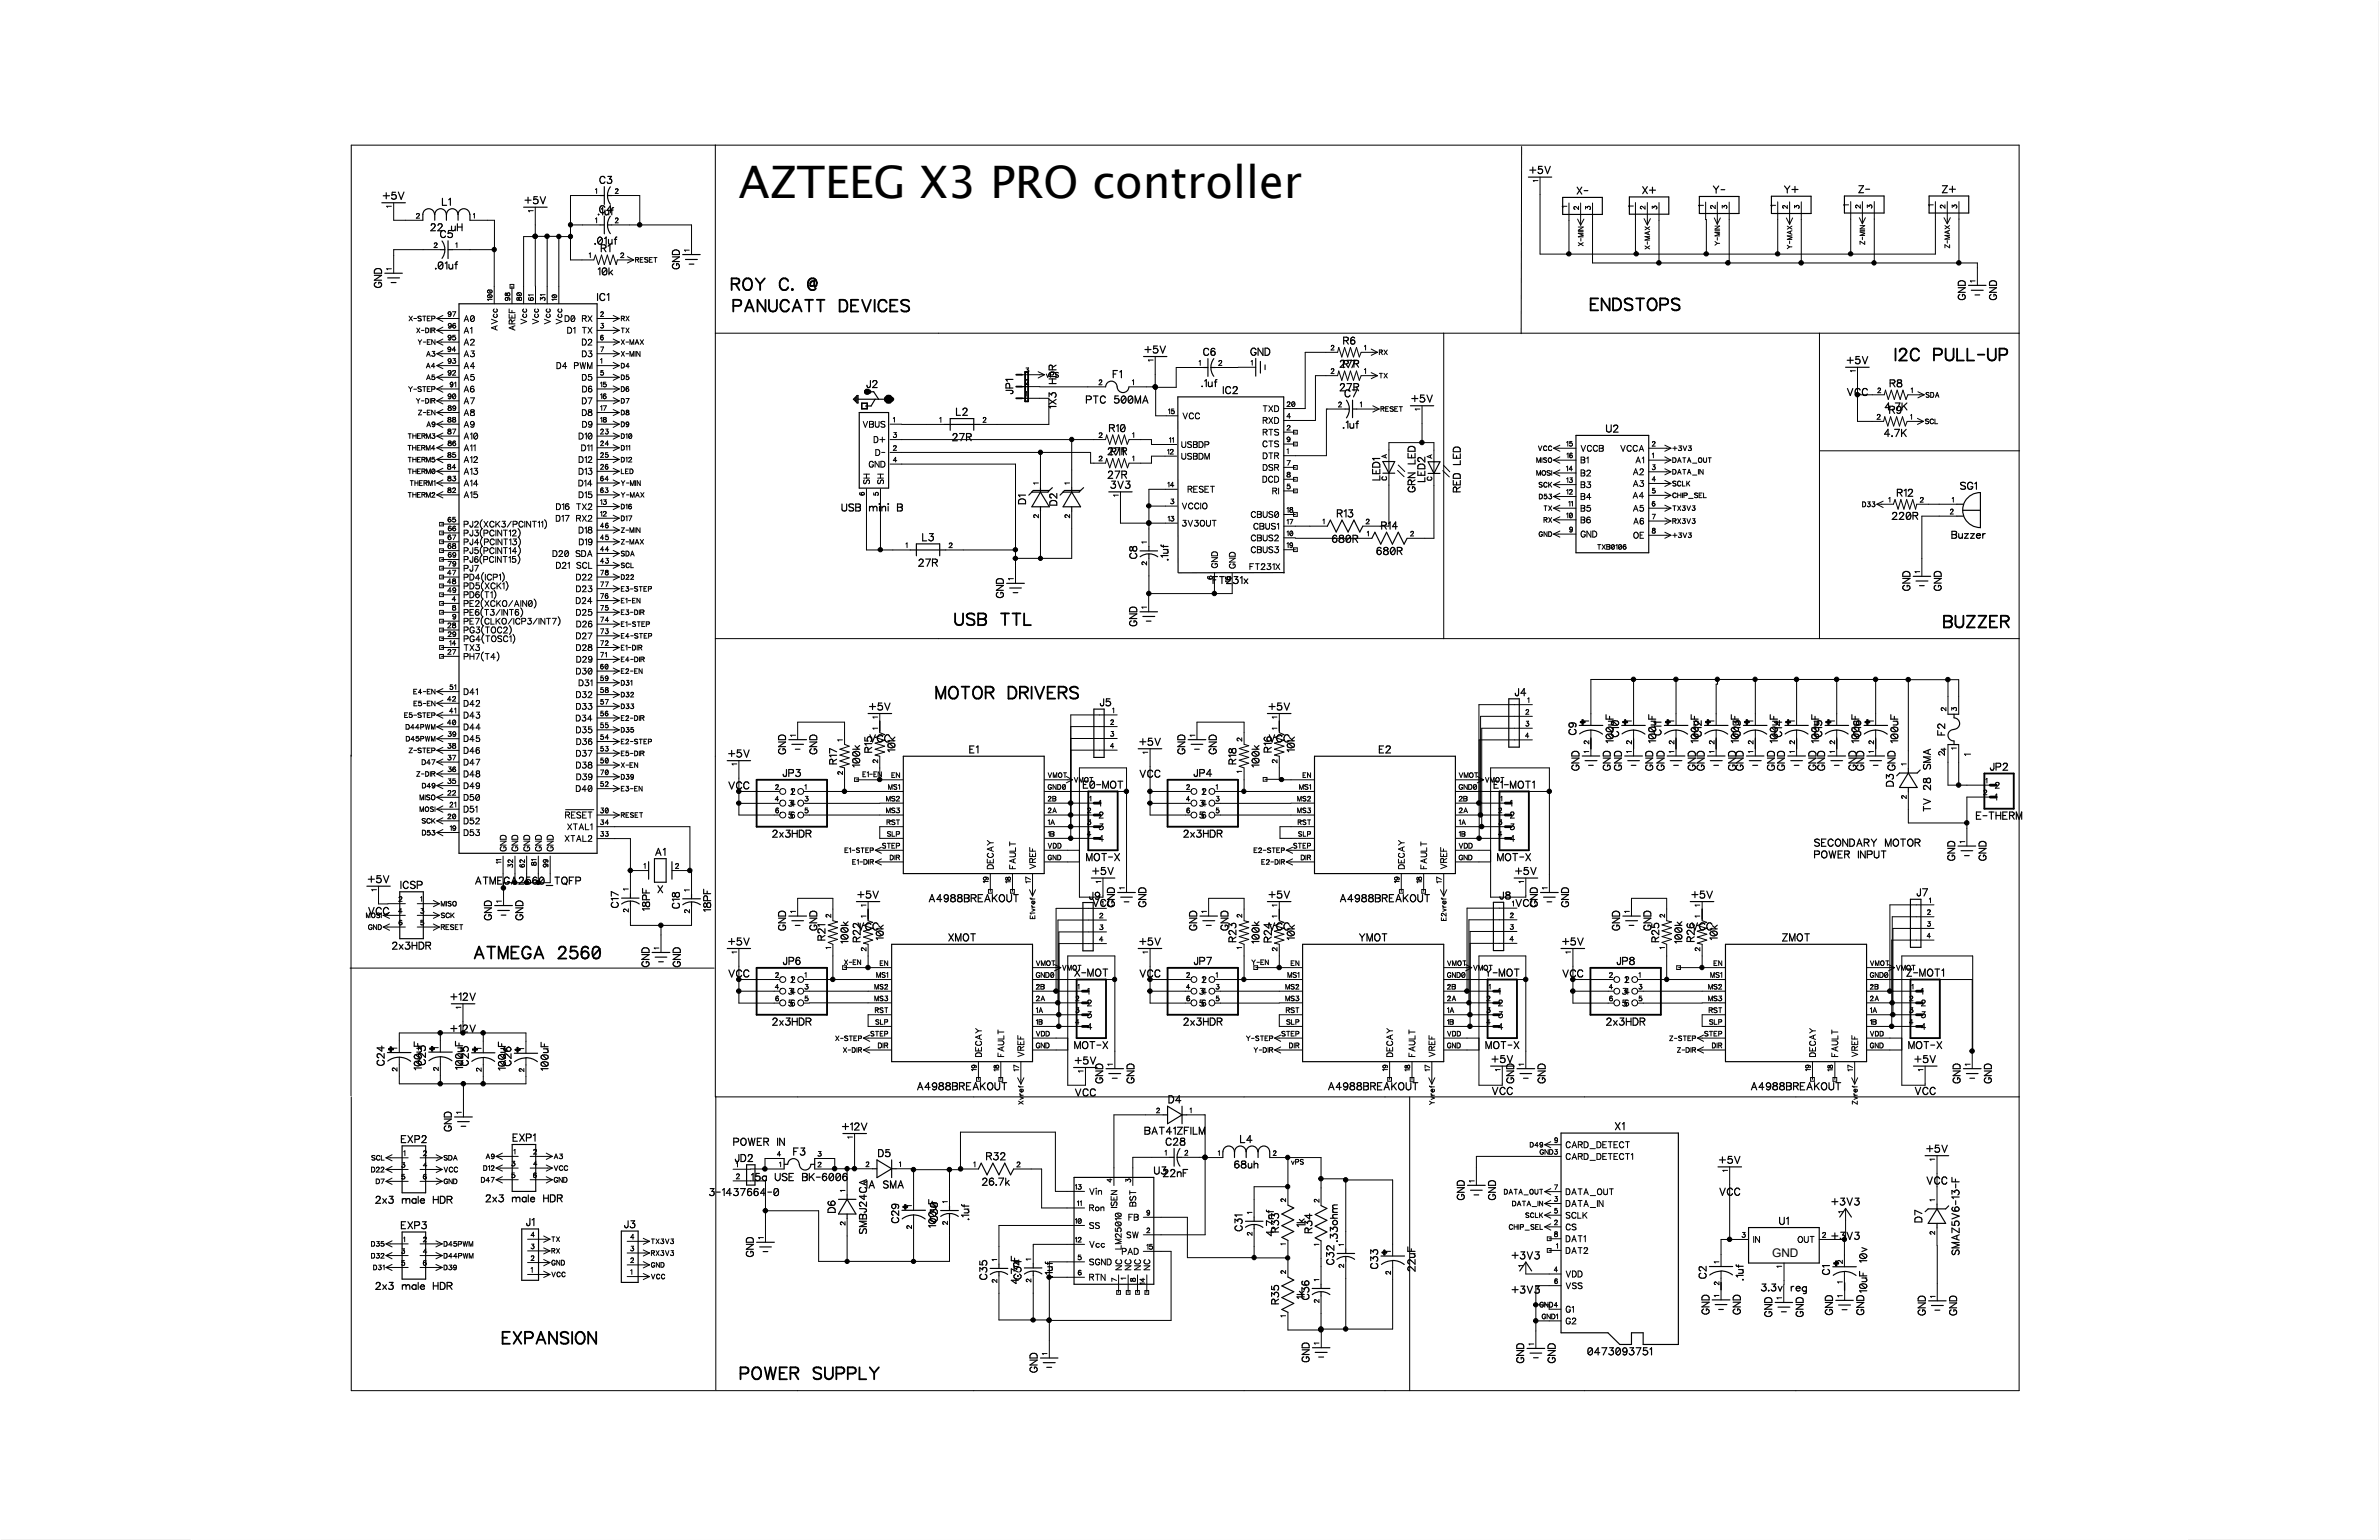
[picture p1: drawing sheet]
<svg xmlns="http://www.w3.org/2000/svg" width="432mm" height="279mm" viewBox="0 0 432 279" stroke-linecap="round" stroke-linejoin="round" font-family="sans-serif">
<defs><g id="words">
<text font-size="8.1" x="134.1" y="35.9">AZTEEG X3 PRO controller</text>
<g font-size="4.2">
<text x="132.6" y="53.3">ROY C. @</text>
<text x="133" y="57.2">PANUCATT DEVICES</text>
<text x="288.6" y="56.9">ENDSTOPS</text>
<text x="343.9" y="66.1">I2C PULL-UP</text>
<text x="173.2" y="114.1">USB TTL</text>
<text x="352.7" y="114.5">BUZZER</text>
<text x="169.8" y="127.4">MOTOR DRIVERS</text>
<text x="86" y="174.6">ATMEGA 2560</text>
<text x="91.1" y="244.4">EXPANSION</text>
<text x="134.3" y="250.9">POWER SUPPLY</text>
</g>
<g font-size="2.5">
<text x="108.8" y="33.7">C3</text>
<text x="277.6" y="31.9">+5V</text>
<text x="286.2" y="35.6">X-</text>
<text x="298" y="35.5">X+</text>
<text x="310.9" y="35.4">Y-</text>
<text x="323.8" y="35.4">Y+</text>
<text x="337.3" y="35.4">Z-</text>
<text x="352.5" y="35.4">Z+</text>
<text x="69.5" y="36.5">+5V</text>
<text x="80.2" y="37.7">L1</text>
<text x="95.2" y="37.4">+5V</text>
<text x="108.5" y="39.4">.C4</text>
<text x="109.1" y="39.4">1</text>
<text x="110.3" y="39.4">uf</text>
<text x="78.1" y="42.3">22 uH</text>
<text x="79.9" y="43.5">C5</text>
<text x="107.9" y="44.7">.01uf</text>
<text x="109" y="46.1">R1</text>
<text x="69.6" y="52.2" transform="rotate(-90 69.6 52.2)">GND</text>
<text x="78.9" y="49.2">.01uf</text>
<text x="108.5" y="50.3">10k</text>
<text x="123.7" y="48.9" transform="rotate(-90 123.7 48.9)">GND</text>
<text x="108.4" y="54.9">IC1</text>
<text x="357.1" y="54.5" transform="rotate(-90 357.1 54.5)">GND</text>
<text x="362.8" y="54.5" transform="rotate(-90 362.8 54.5)">GND</text>
<text x="207.7" y="64.4">+5V</text>
<text x="218.4" y="64.9">C6</text>
<text x="227" y="64.8">GND</text>
<text x="243.8" y="62.9">R6</text>
<text x="157.3" y="70.7">J2</text>
<text x="184.3" y="71.5" transform="rotate(-90 184.3 71.5)">JP1</text>
<text x="192.1" y="69.2" transform="rotate(-90 192.1 69.2)">HDR</text>
<text x="201.9" y="68.9">F1</text>
<text x="218" y="70.6">.1uf</text>
<text x="222" y="71.8">IC2</text>
<text x="243.1" y="67">27R</text>
<text x="243.1" y="71.3">27R</text>
<text x="243.8" y="67.1">R7</text>
<text x="335.2" y="66.4">+5V</text>
<text x="343" y="70.6">R8</text>
<text x="173.5" y="75.7">L2</text>
<text x="192.1" y="74.1" transform="rotate(-90 192.1 74.1)">1X3</text>
<text x="197.1" y="73.5">PTC 500MA</text>
<text x="244" y="72.4">C7</text>
<text x="256.1" y="73.4">+5V</text>
<text x="335.2" y="72.2">VCC</text>
<text x="342.1" y="74.8">4.7K</text>
<text x="342.9" y="75.4">R9</text>
<text x="172.8" y="80.3">27R</text>
<text x="201" y="82.9">27R</text>
<text x="201.3" y="78.7">R10</text>
<text x="201.6" y="83">R11</text>
<text x="243.7" y="78.1">.1uf</text>
<text x="291.5" y="78.8">U2</text>
<text x="342" y="79.6">4.7K</text>
<text x="201" y="87.2">27R</text>
<text x="201.5" y="89">3V3</text>
<text x="250.8" y="87.2" transform="rotate(-90 250.8 87.2)">LED1</text>
<text x="257.2" y="89.3" transform="rotate(-90 257.2 89.3)">GRN LED</text>
<text x="259" y="87.5" transform="rotate(-90 259 87.5)">LED2</text>
<text x="265.4" y="89.3" transform="rotate(-90 265.4 89.3)">RED LED</text>
<text x="355.8" y="89.2">SG1</text>
<text x="152.7" y="93.1">USB mini B</text>
<text x="186.5" y="91.5" transform="rotate(-90 186.5 91.5)">D1</text>
<text x="192.2" y="91.8" transform="rotate(-90 192.2 91.8)">D2</text>
<text x="242.6" y="94.2">R13</text>
<text x="343.4" y="94.6">220R</text>
<text x="344.3" y="90.4">R12</text>
<text x="167.4" y="98.5">L3</text>
<text x="206.7" y="101.4" transform="rotate(-90 206.7 101.4)">C8</text>
<text x="212.4" y="101.7" transform="rotate(-90 212.4 101.7)">.1uf</text>
<text x="241.8" y="98.8">680R</text>
<text x="249.8" y="101">680R</text>
<text x="250.7" y="96.4">R14</text>
<text x="354.2" y="98">Buzzer</text>
<text x="166.7" y="103.1">27R</text>
<text x="220.1" y="106.3">FT231x</text>
<text x="347" y="107.2" transform="rotate(-90 347 107.2)">GND</text>
<text x="352.7" y="107.2" transform="rotate(-90 352.7 107.2)">GND</text>
<text x="182.5" y="108.5" transform="rotate(-90 182.5 108.5)">GND</text>
<text x="206.7" y="113.7" transform="rotate(-90 206.7 113.7)">GND</text>
<text x="157.7" y="129.2">+5V</text>
<text x="199.6" y="128.5">J5</text>
<text x="230.2" y="129.2">+5V</text>
<text x="274.9" y="126.6">J4</text>
<text x="132.2" y="137.7">+5V</text>
<text x="143" y="136.9" transform="rotate(-90 143 136.9)">GND</text>
<text x="148.7" y="136.9" transform="rotate(-90 148.7 136.9)">GND</text>
<text x="157.8" y="135">VCC</text>
<text x="158.6" y="136.6" transform="rotate(-90 158.6 136.6)">R15</text>
<text x="162.8" y="136.5" transform="rotate(-90 162.8 136.5)">10k</text>
<text x="175.9" y="137">E1</text>
<text x="206.8" y="135.6">+5V</text>
<text x="215.5" y="136.9" transform="rotate(-90 215.5 136.9)">GND</text>
<text x="221.1" y="136.9" transform="rotate(-90 221.1 136.9)">GND</text>
<text x="230.3" y="135">VCC</text>
<text x="231.1" y="136.5" transform="rotate(-90 231.1 136.5)">R16</text>
<text x="235.3" y="136.5" transform="rotate(-90 235.3 136.5)">10k</text>
<text x="250.2" y="137">E2</text>
<text x="344.9" y="134.8" transform="rotate(-90 344.9 134.8)">100uF</text>
<text x="353.4" y="133.5" transform="rotate(-90 353.4 133.5)">F2</text>
<text x="132.2" y="143.5">VCC</text>
<text x="142.1" y="141.3">JP3</text>
<text x="152.3" y="138.7" transform="rotate(-90 152.3 138.7)">R17</text>
<text x="156.4" y="139.2" transform="rotate(-90 156.4 139.2)">100k</text>
<text x="196.5" y="143.4">E0-MOT</text>
<text x="206.8" y="141.4">VCC</text>
<text x="216.6" y="141.3">JP4</text>
<text x="224.7" y="138.7" transform="rotate(-90 224.7 138.7)">R18</text>
<text x="228.9" y="139.2" transform="rotate(-90 228.9 139.2)">100k</text>
<text x="271.1" y="143.4">E1-MOT1</text>
<text x="287" y="139.8" transform="rotate(-90 287 139.8)">GND C9</text>
<text x="292.7" y="139.8" transform="rotate(-90 292.7 139.8)">GND100uF</text>
<text x="294.7" y="139.8" transform="rotate(-90 294.7 139.8)">GND C10</text>
<text x="300.4" y="139.8" transform="rotate(-90 300.4 139.8)">GND100uF</text>
<text x="302.4" y="139.8" transform="rotate(-90 302.4 139.8)">GND C11</text>
<text x="308.1" y="139.8" transform="rotate(-90 308.1 139.8)">GND100uF</text>
<text x="309.7" y="139.8" transform="rotate(-90 309.7 139.8)">GND C12</text>
<text x="315.4" y="139.8" transform="rotate(-90 315.4 139.8)">GND100uF</text>
<text x="316.8" y="139.8" transform="rotate(-90 316.8 139.8)">GND C13</text>
<text x="322.5" y="139.8" transform="rotate(-90 322.5 139.8)">GND100uF</text>
<text x="324.3" y="139.8" transform="rotate(-90 324.3 139.8)">GND C14</text>
<text x="330" y="139.8" transform="rotate(-90 330 139.8)">GND100uF</text>
<text x="331.6" y="139.8" transform="rotate(-90 331.6 139.8)">GND C15</text>
<text x="337.3" y="139.8" transform="rotate(-90 337.3 139.8)">GND100uF</text>
<text x="338.7" y="139.8" transform="rotate(-90 338.7 139.8)">GND C16</text>
<text x="344.1" y="142.7" transform="rotate(-90 344.1 142.7)">D3GND</text>
<text x="361.2" y="140.1">JP2</text>
<text x="350.8" y="147.3" transform="rotate(-90 350.8 147.3)">TV 28 SMA</text>
<text x="358.6" y="149">E-THERM</text>
<text x="118.9" y="155.6">A1</text>
<text x="140.1" y="152.3">2x3HDR</text>
<text x="214.8" y="152.3">2x3HDR</text>
<text x="329.3" y="153.9">SECONDARY MOTOR</text>
<text x="66.7" y="160.5">+5V</text>
<text x="72.7" y="161.6">ICSP</text>
<text x="86.2" y="160.8">ATMEGA2560_TQFP</text>
<text x="197.1" y="156.5">MOT-X</text>
<text x="198.2" y="159.1">+5V</text>
<text x="271.7" y="156.5">MOT-X</text>
<text x="275" y="159.1">+5V</text>
<text x="329.3" y="156">POWER INPUT</text>
<text x="355.2" y="156.2" transform="rotate(-90 355.2 156.2)">GND</text>
<text x="360.9" y="156.2" transform="rotate(-90 360.9 156.2)">GND</text>
<text x="66.8" y="166.3">VCC</text>
<text x="89.6" y="167" transform="rotate(-90 89.6 167)">GND</text>
<text x="95.3" y="167" transform="rotate(-90 95.3 167)">GND</text>
<text x="112.6" y="164.7" transform="rotate(-90 112.6 164.7)">C17</text>
<text x="118.3" y="165.3" transform="rotate(-90 118.3 165.3)">18PF</text>
<text x="119.3" y="162.4">X</text>
<text x="123.7" y="164.9" transform="rotate(-90 123.7 164.9)">C18</text>
<text x="129.4" y="165.4" transform="rotate(-90 129.4 165.4)">18PF</text>
<text x="155.6" y="163.3">+5V</text>
<text x="168.6" y="164">A4988BREAKOUT</text>
<text x="197.7" y="163.6">J9</text>
<text x="198.3" y="164.9">VCC</text>
<text x="202.7" y="164.6" transform="rotate(-90 202.7 164.6)">GND</text>
<text x="208.4" y="164.6" transform="rotate(-90 208.4 164.6)">GND</text>
<text x="230.2" y="163.3">+5V</text>
<text x="243.2" y="164">A4988BREAKOUT</text>
<text x="272.2" y="163.5">J8</text>
<text x="275.1" y="164.9">VCC</text>
<text x="279.4" y="164.6" transform="rotate(-90 279.4 164.6)">GND</text>
<text x="285.1" y="164.6" transform="rotate(-90 285.1 164.6)">GND</text>
<text x="307" y="163.3">+5V</text>
<text x="347.9" y="162.9">J7</text>
<text x="71.1" y="172.6">2x3HDR</text>
<text x="132.2" y="171.9">+5V</text>
<text x="143" y="168.9" transform="rotate(-90 143 168.9)">GND</text>
<text x="148.7" y="168.9" transform="rotate(-90 148.7 168.9)">GND</text>
<text x="150.1" y="170.7" transform="rotate(-90 150.1 170.7)">R21</text>
<text x="154.3" y="171.2" transform="rotate(-90 154.3 171.2)">100k</text>
<text x="155.7" y="169.1">VCC</text>
<text x="156.5" y="171" transform="rotate(-90 156.5 171)">R22</text>
<text x="160.7" y="170.6" transform="rotate(-90 160.7 170.6)">10k</text>
<text x="172.1" y="171.1">XMOT</text>
<text x="206.8" y="171.9">+5V</text>
<text x="217.6" y="168.9" transform="rotate(-90 217.6 168.9)">GND</text>
<text x="223.3" y="168.9" transform="rotate(-90 223.3 168.9)">GND</text>
<text x="224.7" y="171" transform="rotate(-90 224.7 171)">R23</text>
<text x="228.9" y="171.2" transform="rotate(-90 228.9 171.2)">100k</text>
<text x="230.3" y="169.1">VCC</text>
<text x="231.1" y="171" transform="rotate(-90 231.1 171)">R24</text>
<text x="235.3" y="170.6" transform="rotate(-90 235.3 170.6)">10k</text>
<text x="246.6" y="171.1">YMOT</text>
<text x="283.5" y="171.9">+5V</text>
<text x="294.3" y="168.9" transform="rotate(-90 294.3 168.9)">GND</text>
<text x="300" y="168.9" transform="rotate(-90 300 168.9)">GND</text>
<text x="301.5" y="171" transform="rotate(-90 301.5 171)">R25</text>
<text x="305.7" y="171.2" transform="rotate(-90 305.7 171.2)">100k</text>
<text x="307" y="169.1">VCC</text>
<text x="307.9" y="170.9" transform="rotate(-90 307.9 170.9)">R26</text>
<text x="312.1" y="170.6" transform="rotate(-90 312.1 170.6)">10k</text>
<text x="323.5" y="171.1">ZMOT</text>
<text x="118.2" y="175.5" transform="rotate(-90 118.2 175.5)">GND</text>
<text x="123.9" y="175.5" transform="rotate(-90 123.9 175.5)">GND</text>
<text x="132.2" y="177.6">VCC</text>
<text x="142.1" y="175.4">JP6</text>
<text x="195" y="177.5">X-MOT</text>
<text x="206.8" y="177.6">VCC</text>
<text x="216.7" y="175.4">JP7</text>
<text x="269.5" y="177.5">Y-MOT</text>
<text x="283.6" y="177.6">VCC</text>
<text x="293.4" y="175.4">JP8</text>
<text x="346" y="177.5">Z-MOT1</text>
<text x="81.7" y="181.9">+12V</text>
<text x="81.7" y="187.6">+12V</text>
<text x="140.1" y="186.4">2x3HDR</text>
<text x="195" y="190.6">MOT-X</text>
<text x="214.8" y="186.4">2x3HDR</text>
<text x="269.6" y="190.6">MOT-X</text>
<text x="291.5" y="186.4">2x3HDR</text>
<text x="346.4" y="190.6">MOT-X</text>
<text x="70.1" y="193.4" transform="rotate(-90 70.1 193.4)">C24</text>
<text x="76.9" y="194.2" transform="rotate(-90 76.9 194.2)">100uF</text>
<text x="77.6" y="193.3" transform="rotate(-90 77.6 193.3)">C23</text>
<text x="84.4" y="194.1" transform="rotate(-90 84.4 194.1)">100uF</text>
<text x="85.4" y="193.4" transform="rotate(-90 85.4 193.4)">C25</text>
<text x="92.1" y="194.2" transform="rotate(-90 92.1 194.2)">100uF</text>
<text x="93.1" y="193.4" transform="rotate(-90 93.1 193.4)">C26</text>
<text x="99.9" y="194.3" transform="rotate(-90 99.9 194.3)">100uF</text>
<text x="195" y="193.4">+5V</text>
<text x="200.5" y="196.6" transform="rotate(-90 200.5 196.6)">GND</text>
<text x="206.2" y="196.6" transform="rotate(-90 206.2 196.6)">GND</text>
<text x="270.7" y="193.2">+5V</text>
<text x="275.2" y="196.6" transform="rotate(-90 275.2 196.6)">GND</text>
<text x="280.8" y="196.6" transform="rotate(-90 280.8 196.6)">GND</text>
<text x="347.5" y="193.2">+5V</text>
<text x="356.2" y="196.6" transform="rotate(-90 356.2 196.6)">GND</text>
<text x="361.8" y="196.6" transform="rotate(-90 361.8 196.6)">GND</text>
<text x="166.4" y="198.1">A4988BREAKOUT</text>
<text x="195.1" y="199.2">VCC</text>
<text x="212.1" y="200.5">D4</text>
<text x="241" y="198.1">A4988BREAKOUT</text>
<text x="270.8" y="199">VCC</text>
<text x="317.8" y="198.1">A4988BREAKOUT</text>
<text x="347.5" y="199">VCC</text>
<text x="72.7" y="207.7">EXP2</text>
<text x="82.3" y="205.3" transform="rotate(-90 82.3 205.3)">GND</text>
<text x="93" y="207.4">EXP1</text>
<text x="133.1" y="208.2">POWER IN</text>
<text x="144" y="210">F3</text>
<text x="152.8" y="205.4">+12V</text>
<text x="207.7" y="206.2">BAT41ZFILM</text>
<text x="211.6" y="208.2">C28</text>
<text x="225.1" y="207.7">L4</text>
<text x="293.1" y="205.4">X1</text>
<text x="349.6" y="209.4">+5V</text>
<text x="133.4" y="211.1">JD2</text>
<text x="136.3" y="214.6">15</text>
<text x="139.4" y="214.6">a USE BK-6006</text>
<text x="156.9" y="215.9">1A SMA</text>
<text x="159.4" y="210.3">D5</text>
<text x="178.2" y="215.4">26.7k</text>
<text x="179" y="210.8">R32</text>
<text x="209.4" y="213.4">U3</text>
<text x="211.1" y="213.9">22nF</text>
<text x="224" y="212.3">68uh</text>
<text x="312" y="211.5">+5V</text>
<text x="349.7" y="215.2">VCC</text>
<text x="68.1" y="218.7">2x3 male HDR</text>
<text x="88.1" y="218.4">2x3 male HDR</text>
<text x="128.7" y="217.3">3-1437664-0</text>
<text x="152" y="220" transform="rotate(-90 152 220)">D6</text>
<text x="163.5" y="221.9" transform="rotate(-90 163.5 221.9)">C29</text>
<text x="170.5" y="221.7" transform="rotate(-90 170.5 221.7)">C30</text>
<text x="176.2" y="221.4" transform="rotate(-90 176.2 221.4)">.1uf</text>
<text x="266.2" y="217.7" transform="rotate(-90 266.2 217.7)">GND</text>
<text x="271.8" y="217.7" transform="rotate(-90 271.8 217.7)">GND</text>
<text x="312.1" y="217.2">VCC</text>
<text x="332.4" y="219">+3V3</text>
<text x="349.2" y="221.8" transform="rotate(-90 349.2 221.8)">D7</text>
<text x="72.7" y="223.3">EXP3</text>
<text x="95.5" y="222.8">J1</text>
<text x="113.3" y="223.1">J3</text>
<text x="157.7" y="223.9" transform="rotate(-90 157.7 223.9)">SMBJ24CA</text>
<text x="170.3" y="222.8" transform="rotate(-90 170.3 222.8)">100uF</text>
<text x="225.8" y="223.4" transform="rotate(-90 225.8 223.4)">C31</text>
<text x="231.5" y="224.3" transform="rotate(-90 231.5 224.3)">4.7nf</text>
<text x="232.5" y="223.6" transform="rotate(-90 232.5 223.6)">R33</text>
<text x="237.1" y="222.6" transform="rotate(-90 237.1 222.6)">1k</text>
<text x="238.5" y="223.7" transform="rotate(-90 238.5 223.7)">R34</text>
<text x="243.1" y="225.3" transform="rotate(-90 243.1 225.3)">.33ohm</text>
<text x="322.9" y="222.5">U1</text>
<text x="332.4" y="225.3">+3V3</text>
<text x="356" y="227.7" transform="rotate(-90 356 227.7)">SMAZ5V6-13-F</text>
<text x="137.1" y="228" transform="rotate(-90 137.1 228)">GND</text>
<text x="179.5" y="232.2" transform="rotate(-90 179.5 232.2)">C35</text>
<text x="185.2" y="233" transform="rotate(-90 185.2 233)">4.7nF</text>
<text x="185.7" y="232.2" transform="rotate(-90 185.7 232.2)">C34</text>
<text x="191.4" y="231.8" transform="rotate(-90 191.4 231.8)">.</text>
<text x="191.4" y="231.1" transform="rotate(-90 191.4 231.1)">1uf</text>
<text x="242.5" y="229.5" transform="rotate(-90 242.5 229.5)">C32</text>
<text x="250.5" y="230.2" transform="rotate(-90 250.5 230.2)">C33</text>
<text x="257.2" y="230.7" transform="rotate(-90 257.2 230.7)">22uF</text>
<text x="274.3" y="228.8">+3V3</text>
<text x="332.5" y="231.3" transform="rotate(-90 332.5 231.3)">C1</text>
<text x="68.1" y="234.3">2x3 male HDR</text>
<text x="232.5" y="236.7" transform="rotate(-90 232.5 236.7)">R35</text>
<text x="237.1" y="235.7" transform="rotate(-90 237.1 235.7)">1k</text>
<text x="238" y="235.8" transform="rotate(-90 238 235.8)">C36</text>
<text x="274.3" y="235">+3V</text>
<text x="279.4" y="235">3</text>
<text x="310.6" y="238.5" transform="rotate(-90 310.6 238.5)">GND C2</text>
<text x="316.3" y="238.5" transform="rotate(-90 316.3 238.5)">GND .1uf</text>
<text x="319.6" y="234.6">3.3v reg</text>
<text x="322" y="239" transform="rotate(-90 322 239)">GND</text>
<text x="327.7" y="239" transform="rotate(-90 327.7 239)">GND</text>
<text x="333" y="238.6" transform="rotate(-90 333 238.6)">GND</text>
<text x="338.7" y="238.6" transform="rotate(-90 338.7 238.6)">GND10uF 10v</text>
<text x="349.8" y="238.7" transform="rotate(-90 349.8 238.7)">GND</text>
<text x="355.5" y="238.7" transform="rotate(-90 355.5 238.7)">GND</text>
<text x="188.6" y="249" transform="rotate(-90 188.6 249)">GND</text>
<text x="238" y="247.2" transform="rotate(-90 238 247.2)">GND</text>
<text x="277" y="247.3" transform="rotate(-90 277 247.3)">GND</text>
<text x="282.6" y="247.3" transform="rotate(-90 282.6 247.3)">GND</text>
<text x="288.1" y="246.2">0473093751</text>
</g>
<text font-size="2.2" x="321.6" y="228.1">GND</text>
<g font-size="2.1">
<text x="84.2" y="58.7">A0</text>
<text x="90.6" y="60" transform="rotate(-90 90.6 60)">AVcc</text>
<text x="93.8" y="60" transform="rotate(-90 93.8 60)">AREF</text>
<text x="95.9" y="58.8" transform="rotate(-90 95.9 58.8)">Vcc</text>
<text x="98.1" y="58.8" transform="rotate(-90 98.1 58.8)">Vcc</text>
<text x="100.2" y="58.8" transform="rotate(-90 100.2 58.8)">Vcc</text>
<text x="102.3" y="58.8" transform="rotate(-90 102.3 58.8)">Vcc</text>
<text x="102.5" y="58.7">D0 RX</text>
<text x="84.2" y="65.1">A3</text>
<text x="84.2" y="62.9">A2</text>
<text x="84.2" y="60.8">A1</text>
<text x="103" y="60.8">D1 TX</text>
<text x="105.6" y="62.9">D2</text>
<text x="105.6" y="65.1">D3</text>
<text x="84.2" y="71.5">A6</text>
<text x="84.2" y="69.3">A5</text>
<text x="84.2" y="67.2">A4</text>
<text x="101" y="67.2">D4 PWM</text>
<text x="105.6" y="69.3">D5</text>
<text x="105.7" y="71.5">D6</text>
<text x="84.2" y="77.9">A9</text>
<text x="84.2" y="75.7">A8</text>
<text x="84.2" y="73.6">A7</text>
<text x="105.6" y="73.6">D7</text>
<text x="105.6" y="75.7">D8</text>
<text x="105.7" y="77.9">D9</text>
<text x="156.6" y="77.8">VBUS</text>
<text x="214.6" y="76.3">VCC</text>
<text x="229.2" y="77.1">RXD</text>
<text x="229.2" y="75">TXD</text>
<text x="84.2" y="82.1">A11</text>
<text x="84.2" y="80">A10</text>
<text x="105" y="80">D10</text>
<text x="105.5" y="82.1">D11</text>
<text x="158.6" y="80.6">D+</text>
<text x="158.9" y="83">D-</text>
<text x="214.4" y="83.7">USBDM</text>
<text x="214.4" y="81.5">USBDP</text>
<text x="228.9" y="83.5">DTR</text>
<text x="228.9" y="81.4">CTS</text>
<text x="228.9" y="79.3">RTS</text>
<text x="286.9" y="82.2">VCCB</text>
<text x="294.1" y="82.2">VCCA</text>
<text x="84.2" y="88.5">A14</text>
<text x="84.2" y="86.4">A13</text>
<text x="84.2" y="84.2">A12</text>
<text x="105" y="88.5">D14</text>
<text x="105" y="84.2">D12</text>
<text x="105" y="86.4">D13</text>
<text x="157.7" y="85.1">GND</text>
<text x="158.1" y="87.9" transform="rotate(-90 158.1 87.9)">SH</text>
<text x="160.7" y="87.9" transform="rotate(-90 160.7 87.9)">SH</text>
<text x="215.3" y="89.6">RESET</text>
<text x="228.8" y="87.8">DCD</text>
<text x="228.9" y="85.7">DSR</text>
<text x="230.6" y="89.9">RI</text>
<text x="286.9" y="88.8">B3</text>
<text x="286.9" y="86.7">B2</text>
<text x="286.9" y="84.3">B1</text>
<text x="296.4" y="86.5">A2</text>
<text x="296.4" y="88.6">A3</text>
<text x="296.8" y="84.3">A1</text>
<text x="84.2" y="96">PJ2(XCK3/PCINT11)</text>
<text x="84.2" y="90.6">A15</text>
<text x="100.9" y="94.9">D17 RX2</text>
<text x="100.9" y="92.8">D16 TX2</text>
<text x="105" y="90.6">D15</text>
<text x="214.5" y="92.7">VCCIO</text>
<text x="214.5" y="95.8">3V3OUT</text>
<text x="227" y="94.2">CBUS0</text>
<text x="286.9" y="95.2">B6</text>
<text x="286.9" y="93.1">B5</text>
<text x="286.9" y="90.9">B4</text>
<text x="296.3" y="90.7">A4</text>
<text x="296.4" y="93.1">A5</text>
<text x="296.4" y="95.4">A6</text>
<text x="84.2" y="97.6">PJ3(PCINT12)</text>
<text x="84.2" y="99.2">PJ4(PCINT13)</text>
<text x="84.2" y="100.8">PJ5(PCINT14)</text>
<text x="100.3" y="101.3">D20 SDA</text>
<text x="105" y="97">D18</text>
<text x="105.1" y="99.2">D19</text>
<text x="227" y="98.5">CBUS2</text>
<text x="227" y="100.6">CBUS3</text>
<text x="227.5" y="96.3">CBUS1</text>
<text x="286.9" y="97.8">GND</text>
<text x="296.4" y="98">OE</text>
<text x="84.2" y="105.6">PD4(ICP1)</text>
<text x="84.2" y="107.2">PD5(XCK1)</text>
<text x="84.2" y="102.4">PJ6(PCINT15)</text>
<text x="84.2" y="104">PJ7</text>
<text x="100.9" y="103.4">D21 SCL</text>
<text x="104.6" y="107.7">D23</text>
<text x="104.6" y="105.6">D22</text>
<text x="221.3" y="103.1" transform="rotate(-90 221.3 103.1)">GND</text>
<text x="224.5" y="103.2" transform="rotate(-90 224.5 103.2)">GND</text>
<text x="226.8" y="103.7">FT231X</text>
<text x="84.2" y="110.4">PE2(XCKO/AIN0)</text>
<text x="84.2" y="112">PE6(T3/INT6)</text>
<text x="84.2" y="113.6">PE7(CLKO/ICP3/INT7)</text>
<text x="84.2" y="108.8">PD6(T1)</text>
<text x="104.5" y="109.8">D24</text>
<text x="104.6" y="112">D25</text>
<text x="84.2" y="118.4">TX3</text>
<text x="84.2" y="120">PH7(T4)</text>
<text x="84.2" y="115.2">PG3(TOC2)</text>
<text x="84.2" y="116.8">PG4(TOSC1)</text>
<text x="104.6" y="116.2">D27</text>
<text x="104.6" y="118.4">D28</text>
<text x="104.6" y="114.1">D26</text>
<text x="104.6" y="122.6">D30</text>
<text x="104.6" y="120.5">D29</text>
<text x="105" y="124.8">D31</text>
<text x="84.2" y="130.6">D43</text>
<text x="84.2" y="128.5">D42</text>
<text x="84.2" y="126.4">D41</text>
<text x="104.5" y="131.1">D34</text>
<text x="104.6" y="129">D33</text>
<text x="104.6" y="126.9">D32</text>
<text x="84.2" y="137">D46</text>
<text x="84.2" y="134.9">D45</text>
<text x="84.2" y="132.7">D44</text>
<text x="104.6" y="137.5">D37</text>
<text x="104.6" y="133.3">D35</text>
<text x="104.6" y="135.4">D36</text>
<text x="353.3" y="137.1" transform="rotate(-90 353.3 137.1)">2</text>
<text x="358" y="137.2" transform="rotate(-90 358 137.2)">1</text>
<text x="84.2" y="143.4">D49</text>
<text x="84.2" y="141.3">D48</text>
<text x="84.2" y="139.1">D47</text>
<text x="104.5" y="143.9">D40</text>
<text x="104.6" y="139.7">D38</text>
<text x="104.6" y="141.8">D39</text>
<text x="362.1" y="143.3">2</text>
<text x="84.2" y="149.8">D52</text>
<text x="84.2" y="147.7">D51</text>
<text x="84.2" y="145.5">D50</text>
<text x="102.6" y="148.7">~RESET~</text>
<text x="143.1" y="146.6">34</text>
<text x="143.1" y="148.7">56</text>
<text x="143.5" y="144.5">2</text>
<text x="143.5" y="144.5">1</text>
<text x="199.4" y="146.6">1</text>
<text x="199.4" y="148.7">2</text>
<text x="217.7" y="146.6">34</text>
<text x="217.7" y="148.7">56</text>
<text x="218.1" y="144.5">2</text>
<text x="218.1" y="144.5">1</text>
<text x="274.1" y="146.6">1</text>
<text x="274.1" y="148.7">2</text>
<text x="362.1" y="145.5">1</text>
<text x="84.2" y="151.9">D53</text>
<text x="92.2" y="154.5" transform="rotate(-90 92.2 154.5)">GND</text>
<text x="94.3" y="154.5" transform="rotate(-90 94.3 154.5)">GND</text>
<text x="96.5" y="154.5" transform="rotate(-90 96.5 154.5)">GND</text>
<text x="98.6" y="154.5" transform="rotate(-90 98.6 154.5)">GND</text>
<text x="100.7" y="154.5" transform="rotate(-90 100.7 154.5)">GND</text>
<text x="102.5" y="153">XTAL2</text>
<text x="102.9" y="150.9">XTAL1</text>
<text x="199.4" y="150.9">3</text>
<text x="199.4" y="153">4</text>
<text x="274.1" y="150.9">3</text>
<text x="274.1" y="153">4</text>
<text x="180.6" y="157.7" transform="rotate(-90 180.6 157.7)">DECAY</text>
<text x="184.7" y="157.7" transform="rotate(-90 184.7 157.7)">FAULT</text>
<text x="188.3" y="157.7" transform="rotate(-90 188.3 157.7)">VREF</text>
<text x="255.2" y="157.7" transform="rotate(-90 255.2 157.7)">DECAY</text>
<text x="259.3" y="157.7" transform="rotate(-90 259.3 157.7)">FAULT</text>
<text x="262.9" y="157.7" transform="rotate(-90 262.9 157.7)">VREF</text>
<text x="143.5" y="178.6">2</text>
<text x="143.5" y="178.6">1</text>
<text x="218.1" y="178.6">2</text>
<text x="218.1" y="178.6">1</text>
<text x="294.9" y="178.6">2</text>
<text x="294.9" y="178.6">1</text>
<text x="143.1" y="180.7">34</text>
<text x="143.1" y="182.8">56</text>
<text x="197.3" y="180.7">1</text>
<text x="197.3" y="182.8">2</text>
<text x="197.3" y="185">3</text>
<text x="217.7" y="180.7">34</text>
<text x="217.7" y="182.8">56</text>
<text x="271.9" y="180.7">1</text>
<text x="271.9" y="182.8">2</text>
<text x="271.9" y="185">3</text>
<text x="294.4" y="180.7">34</text>
<text x="294.4" y="182.8">56</text>
<text x="348.7" y="180.7">1</text>
<text x="348.7" y="182.8">2</text>
<text x="348.7" y="185">3</text>
<text x="178.5" y="191.8" transform="rotate(-90 178.5 191.8)">DECAY</text>
<text x="182.5" y="191.8" transform="rotate(-90 182.5 191.8)">FAULT</text>
<text x="186.2" y="191.8" transform="rotate(-90 186.2 191.8)">VREF</text>
<text x="197.3" y="187.1">4</text>
<text x="253.1" y="191.8" transform="rotate(-90 253.1 191.8)">DECAY</text>
<text x="257.1" y="191.8" transform="rotate(-90 257.1 191.8)">FAULT</text>
<text x="260.8" y="191.8" transform="rotate(-90 260.8 191.8)">VREF</text>
<text x="271.9" y="187.1">4</text>
<text x="329.8" y="191.8" transform="rotate(-90 329.8 191.8)">DECAY</text>
<text x="333.9" y="191.8" transform="rotate(-90 333.9 191.8)">FAULT</text>
<text x="337.5" y="191.8" transform="rotate(-90 337.5 191.8)">VREF</text>
<text x="348.7" y="187.1">4</text>
<text x="284.2" y="208.6">CARD_DETECT</text>
<text x="284.2" y="210.7">CARD_DETECT1</text>
<text x="197.7" y="220">Ron</text>
<text x="197.7" y="217">Vin</text>
<text x="203.1" y="219.2" transform="rotate(-90 203.1 219.2)">ISEN</text>
<text x="204.8" y="221.7">FB</text>
<text x="206.5" y="218.9" transform="rotate(-90 206.5 218.9)">BST</text>
<text x="284.2" y="219.2">DATA_IN</text>
<text x="284.2" y="217.1">DATA_OUT</text>
<text x="284.2" y="221.3">SCLK</text>
<text x="197.7" y="223.2">SS</text>
<text x="197.7" y="226.6">Vcc</text>
<text x="203.6" y="227.9">PAD</text>
<text x="204.5" y="224.9">SW</text>
<text x="284.2" y="223.5">CS</text>
<text x="284.2" y="225.6">DAT1</text>
<text x="284.2" y="227.7">DAT2</text>
<text x="318.2" y="225.7">IN</text>
<text x="326.3" y="225.7">OUT</text>
<text x="197.7" y="229.8">SGND</text>
<text x="197.7" y="232.6">RTN</text>
<text x="203.9" y="230.5" transform="rotate(-90 203.9 230.5)">NC LM25010</text>
<text x="205.6" y="230.5" transform="rotate(-90 205.6 230.5)">NC</text>
<text x="207.3" y="230.5" transform="rotate(-90 207.3 230.5)">NC</text>
<text x="209" y="230.5" transform="rotate(-90 209 230.5)">NC</text>
<text x="284.2" y="232">VDD</text>
<text x="284.2" y="238.4">G1</text>
<text x="284.2" y="234.1">VSS</text>
<text x="284.2" y="240.5">G2</text>
</g>
<g font-size="1.7">
<text x="108" y="35.4">1</text>
<text x="111.6" y="35.4">2</text>
<text x="279.4" y="33" transform="rotate(-90 279.4 33)">1</text>
<text x="71.3" y="37.7" transform="rotate(-90 71.3 37.7)">1</text>
<text x="75.5" y="39.9">2</text>
<text x="85.9" y="39.9">1</text>
<text x="97" y="38.5" transform="rotate(-90 97 38.5)">1</text>
<text x="108" y="40.7">1</text>
<text x="111.6" y="40.7">2</text>
<text x="284.7" y="37.7" transform="rotate(-90 284.7 37.7)">1</text>
<text x="286.8" y="38.1" transform="rotate(-90 286.8 38.1)">2</text>
<text x="288.9" y="38.1" transform="rotate(-90 288.9 38.1)">3</text>
<text x="296.7" y="37.6" transform="rotate(-90 296.7 37.6)">1</text>
<text x="298.9" y="38" transform="rotate(-90 298.9 38)">2</text>
<text x="301" y="38" transform="rotate(-90 301 38)">3</text>
<text x="309.5" y="37.5" transform="rotate(-90 309.5 37.5)">1</text>
<text x="311.6" y="37.9" transform="rotate(-90 311.6 37.9)">2</text>
<text x="313.7" y="37.9" transform="rotate(-90 313.7 37.9)">3</text>
<text x="322.5" y="37.5" transform="rotate(-90 322.5 37.5)">1</text>
<text x="324.7" y="37.9" transform="rotate(-90 324.7 37.9)">2</text>
<text x="326.8" y="37.9" transform="rotate(-90 326.8 37.9)">3</text>
<text x="335.8" y="37.4" transform="rotate(-90 335.8 37.4)">1</text>
<text x="337.9" y="37.8" transform="rotate(-90 337.9 37.8)">2</text>
<text x="340" y="37.8" transform="rotate(-90 340 37.8)">3</text>
<text x="351.2" y="37.4" transform="rotate(-90 351.2 37.4)">1</text>
<text x="353.3" y="37.8" transform="rotate(-90 353.3 37.8)">2</text>
<text x="355.4" y="37.8" transform="rotate(-90 355.4 37.8)">3</text>
<text x="78.7" y="45.2">2</text>
<text x="82.7" y="45.2">1</text>
<text x="106.9" y="47">1</text>
<text x="112.6" y="47">2</text>
<text x="115.3" y="47.8">RESET</text>
<text x="125.4" y="45.6" transform="rotate(-90 125.4 45.6)">1</text>
<text x="287.6" y="44.6" transform="rotate(-90 287.6 44.6)">X-MIN</text>
<text x="299.7" y="45.2" transform="rotate(-90 299.7 45.2)">X-MAX</text>
<text x="312.4" y="44.5" transform="rotate(-90 312.4 44.5)">Y-MIN</text>
<text x="325.5" y="45.2" transform="rotate(-90 325.5 45.2)">Y-MAX</text>
<text x="338.7" y="44.4" transform="rotate(-90 338.7 44.4)">Z-MIN</text>
<text x="354.1" y="45" transform="rotate(-90 354.1 45)">Z-MAX</text>
<text x="71.3" y="49" transform="rotate(-90 71.3 49)">1</text>
<text x="358.8" y="51.2" transform="rotate(-90 358.8 51.2)">1</text>
<text x="74.2" y="58.5">X-STEP</text>
<text x="81.3" y="57.7">97</text>
<text x="81.3" y="59.8">96</text>
<text x="89.6" y="54.6" transform="rotate(-90 89.6 54.6)">100</text>
<text x="92.8" y="54.6" transform="rotate(-90 92.8 54.6)">98</text>
<text x="94.9" y="54.6" transform="rotate(-90 94.9 54.6)">80</text>
<text x="97.1" y="54.6" transform="rotate(-90 97.1 54.6)">61</text>
<text x="99.2" y="54.6" transform="rotate(-90 99.2 54.6)">31</text>
<text x="101.3" y="54.6" transform="rotate(-90 101.3 54.6)">10</text>
<text x="108.9" y="57.7">2</text>
<text x="108.9" y="59.8">3</text>
<text x="112.7" y="58.5">RX</text>
<text x="75.6" y="60.6">X-DIR</text>
<text x="75.8" y="62.8">Y-EN</text>
<text x="77.4" y="64.9">A3</text>
<text x="81.2" y="64.1">94</text>
<text x="81.3" y="61.9">95</text>
<text x="108.9" y="61.9">6</text>
<text x="108.9" y="64.1">7</text>
<text x="112.7" y="60.6">TX</text>
<text x="112.7" y="62.8">X-MAX</text>
<text x="112.7" y="64.9">X-MIN</text>
<text x="209.6" y="65.6" transform="rotate(-90 209.6 65.6)">1</text>
<text x="241.5" y="63.8">2</text>
<text x="247.6" y="63.8">1</text>
<text x="250.3" y="64.6">RX</text>
<text x="74.1" y="71.3">Y-STEP</text>
<text x="77.3" y="67">A4</text>
<text x="77.4" y="69.2">A5</text>
<text x="81.3" y="68.3">92</text>
<text x="81.3" y="66.2">93</text>
<text x="81.6" y="70.5">91</text>
<text x="108.9" y="66.2">1</text>
<text x="108.9" y="68.3">5</text>
<text x="108.9" y="70.5">15</text>
<text x="112.7" y="67">D4</text>
<text x="112.7" y="69.2">D5</text>
<text x="112.7" y="71.3">D6</text>
<text x="186.1" y="70">2</text>
<text x="186.1" y="67.9">3</text>
<text x="189.8" y="68.7">vPS</text>
<text x="199.4" y="70.1">2</text>
<text x="205.5" y="70.1">1</text>
<text x="217.6" y="66.5">1</text>
<text x="221.1" y="66.5">2</text>
<text x="227" y="66.5">1</text>
<text x="241.5" y="68">2</text>
<text x="247.6" y="68">1</text>
<text x="250.3" y="68.8">TX</text>
<text x="337" y="67.5" transform="rotate(-90 337 67.5)">1</text>
<text x="340.7" y="71.5">2</text>
<text x="346.8" y="71.5">1</text>
<text x="75.5" y="73.4">Y-DIR</text>
<text x="75.9" y="75.5">Z-EN</text>
<text x="77.4" y="77.7">A9</text>
<text x="81.2" y="76.9">88</text>
<text x="81.3" y="72.6">90</text>
<text x="81.3" y="74.7">89</text>
<text x="108.9" y="72.6">16</text>
<text x="108.9" y="74.7">17</text>
<text x="108.9" y="76.9">18</text>
<text x="112.7" y="73.4">D7</text>
<text x="112.7" y="75.5">D8</text>
<text x="112.7" y="77.7">D9</text>
<text x="162.1" y="76.8">1</text>
<text x="170.5" y="76.9">1</text>
<text x="178.4" y="76.9">2</text>
<text x="186.1" y="72.1">1</text>
<text x="212" y="75.3">15</text>
<text x="233.5" y="76.2">4</text>
<text x="233.5" y="74">20</text>
<text x="242.9" y="74.1">2</text>
<text x="246.8" y="74.1">1</text>
<text x="250.6" y="74.9">RESET</text>
<text x="258" y="74.5" transform="rotate(-90 258 74.5)">1</text>
<text x="340.6" y="76.3">2</text>
<text x="346.7" y="76.3">1</text>
<text x="349.4" y="77.1">SCL</text>
<text x="349.5" y="72.3">SDA</text>
<text x="74" y="81.9">THERM4</text>
<text x="74" y="79.8">THERM3</text>
<text x="81.2" y="83.3">85</text>
<text x="81.2" y="79">87</text>
<text x="81.3" y="81.1">86</text>
<text x="108.9" y="79">23</text>
<text x="108.9" y="81.1">24</text>
<text x="108.9" y="83.3">25</text>
<text x="112.7" y="79.8">D10</text>
<text x="112.7" y="81.9">D11</text>
<text x="162.1" y="79.6">3</text>
<text x="162.1" y="82">2</text>
<text x="199.4" y="79.6">2</text>
<text x="199.4" y="83.9">2</text>
<text x="205.5" y="79.6">1</text>
<text x="205.5" y="83.9">1</text>
<text x="211.9" y="82.7">12</text>
<text x="212.2" y="80.5">11</text>
<text x="233.5" y="80.4">9</text>
<text x="233.5" y="82.5">1</text>
<text x="233.5" y="78.3">2</text>
<text x="252" y="83.2" transform="rotate(-90 252 83.2)">A</text>
<text x="260.2" y="83.2" transform="rotate(-90 260.2 83.2)">A</text>
<text x="279.2" y="82">VCC</text>
<text x="284.3" y="81.2">15</text>
<text x="284.3" y="83.3">16</text>
<text x="299.8" y="83.3">1</text>
<text x="299.8" y="81.2">2</text>
<text x="303.6" y="82">+3V3</text>
<text x="74" y="86.2">THERM0</text>
<text x="74" y="84.1">THERM5</text>
<text x="74.4" y="88.3">THERM1</text>
<text x="81.2" y="85.4">84</text>
<text x="81.2" y="89.6">82</text>
<text x="81.2" y="87.5">83</text>
<text x="108.9" y="85.4">26</text>
<text x="108.9" y="89.6">63</text>
<text x="108.9" y="87.5">64</text>
<text x="112.7" y="84.1">D12</text>
<text x="112.7" y="86.2">LED</text>
<text x="112.7" y="88.3">Y-MIN</text>
<text x="157.1" y="89.9" transform="rotate(-90 157.1 89.9)">6</text>
<text x="159.7" y="90" transform="rotate(-90 159.7 90)">5</text>
<text x="162.1" y="84.1">4</text>
<text x="188.7" y="87.9" transform="rotate(-90 188.7 87.9)">1</text>
<text x="194.4" y="87.9" transform="rotate(-90 194.4 87.9)">1</text>
<text x="211.9" y="88.6">14</text>
<text x="233.5" y="86.8">8</text>
<text x="233.5" y="84.7">7</text>
<text x="233.5" y="88.9">5</text>
<text x="252" y="87.2" transform="rotate(-90 252 87.2)">C</text>
<text x="260.2" y="87.2" transform="rotate(-90 260.2 87.2)">C</text>
<text x="278.9" y="86.5">MOSI</text>
<text x="278.9" y="84.2">MISO</text>
<text x="279.3" y="88.6">SCK</text>
<text x="284.3" y="85.7">14</text>
<text x="284.3" y="89.9">12</text>
<text x="284.3" y="87.8">13</text>
<text x="299.8" y="85.5">3</text>
<text x="299.8" y="87.6">4</text>
<text x="299.8" y="89.7">5</text>
<text x="303.6" y="84.2">DATA_OUT</text>
<text x="303.6" y="86.3">DATA_IN</text>
<text x="303.6" y="88.4">SCLK</text>
<text x="74" y="90.5">THERM2</text>
<text x="81.3" y="95">65</text>
<text x="108.9" y="93.9">12</text>
<text x="108.9" y="91.8">13</text>
<text x="112.7" y="94.7">D17</text>
<text x="112.7" y="92.6">D16</text>
<text x="112.7" y="90.5">Y-MAX</text>
<text x="188.7" y="94" transform="rotate(-90 188.7 94)">2</text>
<text x="194.4" y="94" transform="rotate(-90 194.4 94)">2</text>
<text x="203.2" y="90.1" transform="rotate(-90 203.2 90.1)">1</text>
<text x="211.9" y="94.8">13</text>
<text x="212.4" y="91.7">3</text>
<text x="233.5" y="93.2">18</text>
<text x="233.5" y="95.3">17</text>
<text x="240.1" y="95.3">1</text>
<text x="247.9" y="95.3">2</text>
<text x="279.3" y="90.8">D53</text>
<text x="280.2" y="95">RX</text>
<text x="280.2" y="92.9">TX</text>
<text x="284.3" y="94.2">10</text>
<text x="284.7" y="92.1">11</text>
<text x="299.8" y="92.1">6</text>
<text x="299.8" y="94.4">7</text>
<text x="303.6" y="90.6">CHIP_SEL</text>
<text x="303.6" y="92.9">TX3V3</text>
<text x="303.6" y="95.2">RX3V3</text>
<text x="338" y="92.2">D33</text>
<text x="342.8" y="91.4">1</text>
<text x="348.5" y="91.4">2</text>
<text x="353.9" y="93.5">2</text>
<text x="354.3" y="91.4">1</text>
<text x="81.3" y="98.2">67</text>
<text x="81.3" y="99.8">68</text>
<text x="81.3" y="101.4">69</text>
<text x="81.3" y="96.6">66</text>
<text x="108.9" y="100.3">44</text>
<text x="108.9" y="98.2">45</text>
<text x="108.9" y="96">46</text>
<text x="112.7" y="101.1">SDA</text>
<text x="112.7" y="99">Z-MAX</text>
<text x="112.7" y="96.9">Z-MIN</text>
<text x="164.4" y="99.6">1</text>
<text x="172.2" y="99.6">2</text>
<text x="208.4" y="98.6" transform="rotate(-90 208.4 98.6)">1</text>
<text x="233.5" y="97.5">10</text>
<text x="233.5" y="99.6">19</text>
<text x="248.1" y="97.5">1</text>
<text x="256" y="97.5">2</text>
<text x="279.3" y="97.6">GND</text>
<text x="284.8" y="96.8">9</text>
<text x="289.9" y="99.9">TXB0106</text>
<text x="299.8" y="97">8</text>
<text x="303.6" y="97.8">+3V3</text>
<text x="81.2" y="104.6">47</text>
<text x="81.2" y="106.2">48</text>
<text x="81.2" y="107.8">49</text>
<text x="81.3" y="103">79</text>
<text x="108.9" y="102.4">43</text>
<text x="108.9" y="106.7">77</text>
<text x="108.9" y="104.6">78</text>
<text x="112.7" y="103.3">SCL</text>
<text x="112.7" y="107.5">E3-STEP</text>
<text x="112.7" y="105.4">D22</text>
<text x="184.2" y="105.3" transform="rotate(-90 184.2 105.3)">1</text>
<text x="208.4" y="102.5" transform="rotate(-90 208.4 102.5)">2</text>
<text x="220.3" y="105.1" transform="rotate(-90 220.3 105.1)">6</text>
<text x="223.5" y="105.7" transform="rotate(-90 223.5 105.7)">16</text>
<text x="348.7" y="104" transform="rotate(-90 348.7 104)">1</text>
<text x="82" y="109.4">4</text>
<text x="82.1" y="111">8</text>
<text x="82.1" y="112.6">9</text>
<text x="108.9" y="113.1">74</text>
<text x="108.9" y="111">75</text>
<text x="108.9" y="108.8">76</text>
<text x="112.7" y="113.9">E1-STEP</text>
<text x="112.7" y="111.8">E3-DIR</text>
<text x="112.7" y="109.7">E1-EN</text>
<text x="208.4" y="110.4" transform="rotate(-90 208.4 110.4)">1</text>
<text x="81.2" y="119">27</text>
<text x="81.2" y="114.2">28</text>
<text x="81.3" y="115.8">29</text>
<text x="81.5" y="117.4">14</text>
<text x="108.9" y="119.5">71</text>
<text x="108.9" y="117.4">72</text>
<text x="108.9" y="115.2">73</text>
<text x="112.7" y="118.2">E1-DIR</text>
<text x="112.7" y="116.1">E4-STEP</text>
<text x="81.6" y="125.4">51</text>
<text x="108.9" y="125.9">58</text>
<text x="108.9" y="123.8">59</text>
<text x="108.9" y="121.6">60</text>
<text x="112.7" y="124.6">D31</text>
<text x="112.7" y="122.4">E2-EN</text>
<text x="112.7" y="120.3">E4-DIR</text>
<text x="73.4" y="130.4">E5-STEP</text>
<text x="75.1" y="126.2">E4-EN</text>
<text x="75.1" y="128.3">E5-EN</text>
<text x="81.2" y="131.8">40</text>
<text x="81.2" y="127.5">42</text>
<text x="81.5" y="129.6">41</text>
<text x="108.9" y="130.2">56</text>
<text x="108.9" y="128">57</text>
<text x="112.7" y="131">E2-DIR</text>
<text x="112.7" y="128.8">D33</text>
<text x="112.7" y="126.7">D32</text>
<text x="159.6" y="130.4" transform="rotate(-90 159.6 130.4)">1</text>
<text x="201.5" y="131.7">2</text>
<text x="201.9" y="129.6">1</text>
<text x="232.1" y="130.4" transform="rotate(-90 232.1 130.4)">1</text>
<text x="276.9" y="129.9">2</text>
<text x="276.9" y="132">3</text>
<text x="277.2" y="127.7">1</text>
<text x="288.6" y="131.1" transform="rotate(-90 288.6 131.1)">1</text>
<text x="296.4" y="131.1" transform="rotate(-90 296.4 131.1)">1</text>
<text x="304.1" y="131.1" transform="rotate(-90 304.1 131.1)">1</text>
<text x="311.4" y="131.1" transform="rotate(-90 311.4 131.1)">1</text>
<text x="318.5" y="131.1" transform="rotate(-90 318.5 131.1)">1</text>
<text x="326" y="131.1" transform="rotate(-90 326 131.1)">1</text>
<text x="333.3" y="131.1" transform="rotate(-90 333.3 131.1)">1</text>
<text x="340.3" y="131.1" transform="rotate(-90 340.3 131.1)">1</text>
<text x="353.5" y="129" transform="rotate(-90 353.5 129)">2</text>
<text x="355.4" y="129" transform="rotate(-90 355.4 129)">3</text>
<text x="73.7" y="132.6">D44PWM</text>
<text x="73.7" y="134.7">D45PWM</text>
<text x="74.2" y="136.8">Z-STEP</text>
<text x="81.2" y="136">38</text>
<text x="81.3" y="133.9">39</text>
<text x="108.9" y="136.5">53</text>
<text x="108.9" y="134.4">54</text>
<text x="108.9" y="132.3">55</text>
<text x="112.7" y="137.4">E5-DIR</text>
<text x="112.7" y="135.2">E2-STEP</text>
<text x="112.7" y="133.1">D35</text>
<text x="144.6" y="133.7" transform="rotate(-90 144.6 133.7)">1</text>
<text x="153.2" y="134.5" transform="rotate(-90 153.2 134.5)">1</text>
<text x="159.6" y="132.4" transform="rotate(-90 159.6 132.4)">1</text>
<text x="201.5" y="136">4</text>
<text x="201.5" y="133.8">3</text>
<text x="208.6" y="136.8" transform="rotate(-90 208.6 136.8)">1</text>
<text x="217.1" y="133.7" transform="rotate(-90 217.1 133.7)">1</text>
<text x="225.7" y="134.5" transform="rotate(-90 225.7 134.5)">2</text>
<text x="232.1" y="132.4" transform="rotate(-90 232.1 132.4)">1</text>
<text x="276.8" y="134.1">4</text>
<text x="288.6" y="136.6" transform="rotate(-90 288.6 136.6)">1</text>
<text x="288.6" y="135" transform="rotate(-90 288.6 135)">2</text>
<text x="296.4" y="136.6" transform="rotate(-90 296.4 136.6)">1</text>
<text x="296.4" y="135" transform="rotate(-90 296.4 135)">2</text>
<text x="304.1" y="136.6" transform="rotate(-90 304.1 136.6)">1</text>
<text x="304.1" y="135" transform="rotate(-90 304.1 135)">2</text>
<text x="311.4" y="136.6" transform="rotate(-90 311.4 136.6)">1</text>
<text x="311.4" y="135" transform="rotate(-90 311.4 135)">2</text>
<text x="318.5" y="136.6" transform="rotate(-90 318.5 136.6)">1</text>
<text x="318.5" y="135" transform="rotate(-90 318.5 135)">2</text>
<text x="326" y="136.6" transform="rotate(-90 326 136.6)">1</text>
<text x="326" y="135" transform="rotate(-90 326 135)">2</text>
<text x="333.3" y="136.6" transform="rotate(-90 333.3 136.6)">1</text>
<text x="333.3" y="135" transform="rotate(-90 333.3 135)">2</text>
<text x="340.3" y="136.6" transform="rotate(-90 340.3 136.6)">1</text>
<text x="340.3" y="135" transform="rotate(-90 340.3 135)">2</text>
<text x="353.5" y="136.4" transform="rotate(-90 353.5 136.4)">4</text>
<text x="355.4" y="136" transform="rotate(-90 355.4 136)">1</text>
<text x="75.6" y="141.1">Z-DIR</text>
<text x="76.6" y="139">D47</text>
<text x="76.6" y="143.2">D49</text>
<text x="81.2" y="142.4">35</text>
<text x="81.2" y="138.1">37</text>
<text x="81.3" y="140.3">36</text>
<text x="108.9" y="138.7">50</text>
<text x="108.9" y="142.9">52</text>
<text x="108.9" y="140.8">70</text>
<text x="112.7" y="139.5">X-EN</text>
<text x="112.7" y="143.8">E3-EN</text>
<text x="112.7" y="141.6">D39</text>
<text x="134" y="138.9" transform="rotate(-90 134 138.9)">1</text>
<text x="140.7" y="143.5">2</text>
<text x="146" y="143.5">1</text>
<text x="153.2" y="140.6" transform="rotate(-90 153.2 140.6)">2</text>
<text x="156.5" y="141.2">E1-EN EN</text>
<text x="159.6" y="138.5" transform="rotate(-90 159.6 138.5)">2</text>
<text x="161.2" y="143.5">MS1</text>
<text x="190.2" y="143.5">GND0</text>
<text x="190.2" y="141.3">VMOT</text>
<text x="194.9" y="142.2">VMOT</text>
<text x="215.3" y="143.5">2</text>
<text x="220.7" y="143.5">1</text>
<text x="225.7" y="140.2" transform="rotate(-90 225.7 140.2)">1</text>
<text x="232.1" y="138.5" transform="rotate(-90 232.1 138.5)">2</text>
<text x="235.8" y="143.5">MS1</text>
<text x="236.4" y="141.3">EN</text>
<text x="264.8" y="143.5">GND0</text>
<text x="264.8" y="141.3">VMOT</text>
<text x="269.5" y="142.2">VMOT</text>
<text x="346.3" y="138.9" transform="rotate(-90 346.3 138.9)">1</text>
<text x="360.4" y="142.3">1</text>
<text x="76.2" y="147.5">MOSI</text>
<text x="76.2" y="145.4">MISO</text>
<text x="76.6" y="149.6">SCK</text>
<text x="81.2" y="148.8">20</text>
<text x="81.2" y="144.5">22</text>
<text x="81.6" y="146.7">21</text>
<text x="108.9" y="147.7">30</text>
<text x="108.9" y="149.9">34</text>
<text x="112.7" y="148.6">RESET</text>
<text x="140.7" y="145.6">4</text>
<text x="140.7" y="147.7">6</text>
<text x="146" y="145.6">3</text>
<text x="146" y="147.7">5</text>
<text x="160.9" y="145.6">MS2</text>
<text x="160.9" y="147.7">MS3</text>
<text x="160.9" y="149.9">RST</text>
<text x="190.2" y="149.9">1A</text>
<text x="190.2" y="147.7">2A</text>
<text x="190.2" y="145.6">2B</text>
<text x="197.3" y="147.7">2</text>
<text x="197.3" y="149.9">3</text>
<text x="197.7" y="145.6">1</text>
<text x="215.3" y="145.6">4</text>
<text x="215.4" y="147.7">6</text>
<text x="220.7" y="145.6">3</text>
<text x="220.7" y="147.7">5</text>
<text x="235.5" y="145.6">MS2</text>
<text x="235.5" y="147.7">MS3</text>
<text x="235.6" y="149.9">RST</text>
<text x="264.8" y="149.9">1A</text>
<text x="264.8" y="147.7">2A</text>
<text x="264.8" y="145.6">2B</text>
<text x="272" y="147.7">2</text>
<text x="272" y="149.9">3</text>
<text x="272.3" y="145.6">1</text>
<text x="346.3" y="144.9" transform="rotate(-90 346.3 144.9)">2</text>
<text x="360" y="144.5">2</text>
<text x="76.6" y="151.8">D53</text>
<text x="81.6" y="150.9">19</text>
<text x="108.9" y="152">33</text>
<text x="153.3" y="155">E1-STEP</text>
<text x="160.1" y="154.1">STEP</text>
<text x="161" y="152">SLP</text>
<text x="190.2" y="154.1">VDD</text>
<text x="190.2" y="152">1B</text>
<text x="197.3" y="152">4</text>
<text x="227.6" y="155">E2-STEP</text>
<text x="234.7" y="154.1">STEP</text>
<text x="235.6" y="152">SLP</text>
<text x="264.8" y="154.1">VDD</text>
<text x="264.8" y="152">1B</text>
<text x="271.9" y="152">4</text>
<text x="356.9" y="153" transform="rotate(-90 356.9 153)">1</text>
<text x="68.6" y="161.7" transform="rotate(-90 68.6 161.7)">1</text>
<text x="91.2" y="156.7" transform="rotate(-90 91.2 156.7)">11</text>
<text x="93.3" y="157.4" transform="rotate(-90 93.3 157.4)">32</text>
<text x="95.5" y="157.4" transform="rotate(-90 95.5 157.4)">62</text>
<text x="97.6" y="157.1" transform="rotate(-90 97.6 157.1)">81</text>
<text x="99.7" y="157.4" transform="rotate(-90 99.7 157.4)">99</text>
<text x="114.3" y="161.6" transform="rotate(-90 114.3 161.6)">1</text>
<text x="116.8" y="157.8">1</text>
<text x="122.5" y="157.8">2</text>
<text x="125.4" y="161.7" transform="rotate(-90 125.4 161.7)">1</text>
<text x="154.7" y="157.1">E1-DIR</text>
<text x="161.5" y="156.3">DIR</text>
<text x="179.6" y="160.2" transform="rotate(-90 179.6 160.2)">19</text>
<text x="183.7" y="160.3" transform="rotate(-90 183.7 160.3)">18</text>
<text x="187.3" y="160.3" transform="rotate(-90 187.3 160.3)">17</text>
<text x="190.2" y="156.3">GND</text>
<text x="200.1" y="160.2" transform="rotate(-90 200.1 160.2)">1</text>
<text x="204.3" y="161.4" transform="rotate(-90 204.3 161.4)">1</text>
<text x="229" y="157.1">E2-DIR</text>
<text x="236.1" y="156.3">DIR</text>
<text x="254.2" y="160.2" transform="rotate(-90 254.2 160.2)">19</text>
<text x="258.3" y="160.3" transform="rotate(-90 258.3 160.3)">18</text>
<text x="261.9" y="160.3" transform="rotate(-90 261.9 160.3)">17</text>
<text x="264.8" y="156.3">GND</text>
<text x="276.8" y="160.2" transform="rotate(-90 276.8 160.2)">1</text>
<text x="281.1" y="161.4" transform="rotate(-90 281.1 161.4)">1</text>
<text x="66.4" y="166.8">MOSI</text>
<text x="72.3" y="165.9">4</text>
<text x="72.3" y="163.8">2</text>
<text x="76.3" y="163.8">1</text>
<text x="76.3" y="165.9">3</text>
<text x="80" y="164.6">MISO</text>
<text x="80" y="166.8">SCK</text>
<text x="91.3" y="163.8" transform="rotate(-90 91.3 163.8)">1</text>
<text x="114.3" y="165.5" transform="rotate(-90 114.3 165.5)">2</text>
<text x="125.4" y="165.7" transform="rotate(-90 125.4 165.7)">2</text>
<text x="144.6" y="165.6" transform="rotate(-90 144.6 165.6)">1</text>
<text x="151" y="166.5" transform="rotate(-90 151 166.5)">2</text>
<text x="157.4" y="166.5" transform="rotate(-90 157.4 166.5)">1</text>
<text x="157.4" y="164.5" transform="rotate(-90 157.4 164.5)">1</text>
<text x="188.1" y="166.7" transform="rotate(-90 188.1 166.7)">E1vref</text>
<text x="199.6" y="166.8">2</text>
<text x="199.9" y="164.7">1</text>
<text x="219.3" y="165.6" transform="rotate(-90 219.3 165.6)">1</text>
<text x="225.7" y="166.5" transform="rotate(-90 225.7 166.5)">2</text>
<text x="232.1" y="166.5" transform="rotate(-90 232.1 166.5)">1</text>
<text x="232.1" y="164.5" transform="rotate(-90 232.1 164.5)">1</text>
<text x="262.7" y="167.1" transform="rotate(-90 262.7 167.1)">E2vref</text>
<text x="274.1" y="166.8">2</text>
<text x="274.4" y="164.6">1</text>
<text x="296" y="165.6" transform="rotate(-90 296 165.6)">1</text>
<text x="302.4" y="166.5" transform="rotate(-90 302.4 166.5)">2</text>
<text x="308.8" y="166.5" transform="rotate(-90 308.8 166.5)">1</text>
<text x="308.8" y="164.5" transform="rotate(-90 308.8 164.5)">1</text>
<text x="349.8" y="166.2">2</text>
<text x="350.1" y="164.1">1</text>
<text x="66.8" y="168.9">GND</text>
<text x="72.4" y="168.1">6</text>
<text x="76.3" y="168.1">5</text>
<text x="80" y="168.9">RESET</text>
<text x="119.9" y="172.2" transform="rotate(-90 119.9 172.2)">1</text>
<text x="134" y="173" transform="rotate(-90 134 173)">1</text>
<text x="151" y="172.2" transform="rotate(-90 151 172.2)">1</text>
<text x="157.4" y="172.6" transform="rotate(-90 157.4 172.6)">2</text>
<text x="199.5" y="171.1">4</text>
<text x="199.6" y="168.9">3</text>
<text x="208.6" y="173" transform="rotate(-90 208.6 173)">1</text>
<text x="225.7" y="172.2" transform="rotate(-90 225.7 172.2)">1</text>
<text x="232.1" y="172.6" transform="rotate(-90 232.1 172.6)">2</text>
<text x="274" y="171">4</text>
<text x="274.1" y="168.9">3</text>
<text x="285.4" y="173" transform="rotate(-90 285.4 173)">1</text>
<text x="302.4" y="172.2" transform="rotate(-90 302.4 172.2)">1</text>
<text x="308.8" y="172.6" transform="rotate(-90 308.8 172.6)">2</text>
<text x="349.7" y="170.5">4</text>
<text x="349.8" y="168.3">3</text>
<text x="140.7" y="179.7">4</text>
<text x="140.7" y="177.6">2</text>
<text x="146" y="177.6">1</text>
<text x="146" y="179.7">3</text>
<text x="153.2" y="175.3">X-EN</text>
<text x="158.7" y="179.7">MS2</text>
<text x="159.1" y="177.6">MS1</text>
<text x="159.7" y="175.4">EN</text>
<text x="188" y="179.7">2B</text>
<text x="188" y="177.6">GND0</text>
<text x="188" y="175.4">VMOT</text>
<text x="192.8" y="176.3">VMOT</text>
<text x="195.6" y="179.7">1</text>
<text x="215.3" y="179.7">4</text>
<text x="215.3" y="177.6">2</text>
<text x="220.7" y="177.6">1</text>
<text x="220.7" y="179.7">3</text>
<text x="227.1" y="175.3">Y-EN</text>
<text x="233.3" y="179.7">MS2</text>
<text x="233.7" y="177.6">MS1</text>
<text x="234.3" y="175.4">EN</text>
<text x="262.7" y="179.7">2B</text>
<text x="262.7" y="177.6">GND0</text>
<text x="262.7" y="175.4">VMOT</text>
<text x="267.4" y="176.3">VMOT</text>
<text x="270.2" y="179.7">1</text>
<text x="292" y="179.7">4</text>
<text x="292.1" y="177.6">2</text>
<text x="297.4" y="177.6">1</text>
<text x="297.4" y="179.7">3</text>
<text x="310.1" y="179.7">MS2</text>
<text x="310.5" y="177.6">MS1</text>
<text x="311.1" y="175.4">EN</text>
<text x="339.4" y="179.7">2B</text>
<text x="339.4" y="177.6">GND0</text>
<text x="339.4" y="175.4">VMOT</text>
<text x="344.2" y="176.3">VMOT</text>
<text x="346.9" y="179.7">1</text>
<text x="83.9" y="183" transform="rotate(-90 83.9 183)">1</text>
<text x="140.7" y="181.9">6</text>
<text x="146" y="181.9">5</text>
<text x="158.7" y="181.8">MS3</text>
<text x="158.8" y="184">RST</text>
<text x="188" y="184">1A</text>
<text x="188" y="181.8">2A</text>
<text x="195.2" y="181.8">2</text>
<text x="195.2" y="184">3</text>
<text x="215.4" y="181.9">6</text>
<text x="220.7" y="181.9">5</text>
<text x="233.3" y="181.8">MS3</text>
<text x="233.4" y="184">RST</text>
<text x="262.7" y="184">1A</text>
<text x="262.7" y="181.8">2A</text>
<text x="269.8" y="181.8">2</text>
<text x="269.8" y="184">3</text>
<text x="292.1" y="181.9">6</text>
<text x="297.4" y="181.9">5</text>
<text x="310.1" y="181.8">MS3</text>
<text x="310.2" y="184">RST</text>
<text x="339.4" y="184">1A</text>
<text x="339.4" y="181.8">2A</text>
<text x="346.6" y="181.8">2</text>
<text x="346.6" y="184">3</text>
<text x="72.3" y="190.4" transform="rotate(-90 72.3 190.4)">1</text>
<text x="79.8" y="190.3" transform="rotate(-90 79.8 190.3)">1</text>
<text x="87.6" y="190.5" transform="rotate(-90 87.6 190.5)">1</text>
<text x="95.3" y="190.5" transform="rotate(-90 95.3 190.5)">1</text>
<text x="151.6" y="189.1">X-STEP</text>
<text x="153" y="191.2">X-DIR</text>
<text x="158" y="188.2">STEP</text>
<text x="158.9" y="186.1">SLP</text>
<text x="159.4" y="190.4">DIR</text>
<text x="188" y="190.4">GND</text>
<text x="188" y="188.2">VDD</text>
<text x="188" y="186.1">1B</text>
<text x="195.2" y="186.1">4</text>
<text x="226.2" y="189.1">Y-STEP</text>
<text x="227.6" y="191.2">Y-DIR</text>
<text x="232.6" y="188.2">STEP</text>
<text x="233.5" y="186.1">SLP</text>
<text x="234" y="190.4">DIR</text>
<text x="262.7" y="190.4">GND</text>
<text x="262.7" y="188.2">VDD</text>
<text x="262.7" y="186.1">1B</text>
<text x="269.8" y="186.1">4</text>
<text x="303" y="189.1">Z-STEP</text>
<text x="304.4" y="191.2">Z-DIR</text>
<text x="309.4" y="188.2">STEP</text>
<text x="310.3" y="186.1">SLP</text>
<text x="310.7" y="190.4">DIR</text>
<text x="339.4" y="190.4">GND</text>
<text x="339.4" y="188.2">VDD</text>
<text x="339.4" y="186.1">1B</text>
<text x="346.5" y="186.1">4</text>
<text x="72.3" y="194.4" transform="rotate(-90 72.3 194.4)">2</text>
<text x="79.8" y="194.3" transform="rotate(-90 79.8 194.3)">2</text>
<text x="87.6" y="194.4" transform="rotate(-90 87.6 194.4)">2</text>
<text x="95.3" y="194.5" transform="rotate(-90 95.3 194.5)">2</text>
<text x="177.5" y="194.3" transform="rotate(-90 177.5 194.3)">19</text>
<text x="181.5" y="194.4" transform="rotate(-90 181.5 194.4)">18</text>
<text x="185.2" y="194.4" transform="rotate(-90 185.2 194.4)">17</text>
<text x="196.9" y="194.6" transform="rotate(-90 196.9 194.6)">1</text>
<text x="202.2" y="193.3" transform="rotate(-90 202.2 193.3)">1</text>
<text x="252.1" y="194.3" transform="rotate(-90 252.1 194.3)">19</text>
<text x="256.1" y="194.4" transform="rotate(-90 256.1 194.4)">18</text>
<text x="259.8" y="194.4" transform="rotate(-90 259.8 194.4)">17</text>
<text x="272.6" y="194.3" transform="rotate(-90 272.6 194.3)">1</text>
<text x="276.8" y="193.3" transform="rotate(-90 276.8 193.3)">1</text>
<text x="328.8" y="194.3" transform="rotate(-90 328.8 194.3)">19</text>
<text x="332.9" y="194.4" transform="rotate(-90 332.9 194.4)">18</text>
<text x="336.5" y="194.4" transform="rotate(-90 336.5 194.4)">17</text>
<text x="349.3" y="194.3" transform="rotate(-90 349.3 194.3)">1</text>
<text x="357.8" y="193.3" transform="rotate(-90 357.8 193.3)">1</text>
<text x="84" y="202.1" transform="rotate(-90 84 202.1)">1</text>
<text x="186" y="200.4" transform="rotate(-90 186 200.4)">Xvref</text>
<text x="209.9" y="202.2">2</text>
<text x="215.9" y="202.2">1</text>
<text x="260.6" y="200.5" transform="rotate(-90 260.6 200.5)">Yvref</text>
<text x="337.3" y="200.4" transform="rotate(-90 337.3 200.4)">Zvref</text>
<text x="73.2" y="209.9">1</text>
<text x="76.8" y="209.9">2</text>
<text x="93.2" y="209.7">1</text>
<text x="96.8" y="209.7">2</text>
<text x="155" y="206.5" transform="rotate(-90 155 206.5)">1</text>
<text x="211.4" y="209.8">1</text>
<text x="215" y="209.8">2</text>
<text x="221" y="209.9">1</text>
<text x="231" y="209.9">2</text>
<text x="277.7" y="208.4">D49</text>
<text x="279.5" y="209.7">GND3</text>
<text x="282.1" y="207.6">9</text>
<text x="67.4" y="212.9">D22</text>
<text x="67.4" y="210.8">SCL</text>
<text x="68.2" y="215">D7</text>
<text x="72.8" y="212.1">3</text>
<text x="72.8" y="214.2">5</text>
<text x="76.8" y="214.2">6</text>
<text x="76.8" y="212.1">4</text>
<text x="80.5" y="215">GND</text>
<text x="80.5" y="212.9">VCC</text>
<text x="80.5" y="210.8">SDA</text>
<text x="87.3" y="214.8">D47</text>
<text x="87.7" y="212.6">D12</text>
<text x="88.2" y="210.5">A9</text>
<text x="92.8" y="211.8">3</text>
<text x="92.8" y="213.9">5</text>
<text x="96.8" y="213.9">6</text>
<text x="96.8" y="211.8">4</text>
<text x="100.5" y="214.8">GND</text>
<text x="100.5" y="212.6">VCC</text>
<text x="100.5" y="210.5">A3</text>
<text x="133.6" y="212">1</text>
<text x="133.6" y="214.1">2</text>
<text x="141" y="210">4</text>
<text x="141.4" y="212">1</text>
<text x="148.4" y="212">2</text>
<text x="148.4" y="210">3</text>
<text x="157.1" y="211.9">2</text>
<text x="163.2" y="211.9">1</text>
<text x="176.7" y="212">1</text>
<text x="184.5" y="212">2</text>
<text x="202.1" y="214.5" transform="rotate(-90 202.1 214.5)">4</text>
<text x="205.5" y="214.5" transform="rotate(-90 205.5 214.5)">3</text>
<text x="234.3" y="211.5">vPS</text>
<text x="267.8" y="214.5" transform="rotate(-90 267.8 214.5)">1</text>
<text x="313.8" y="212.6" transform="rotate(-90 313.8 212.6)">1</text>
<text x="351.4" y="210.6" transform="rotate(-90 351.4 210.6)">1</text>
<text x="153.6" y="216.2" transform="rotate(-90 153.6 216.2)">1</text>
<text x="165.7" y="219" transform="rotate(-90 165.7 219)">1</text>
<text x="172.2" y="218.3" transform="rotate(-90 172.2 218.3)">1</text>
<text x="195.1" y="216">13</text>
<text x="195.5" y="219">11</text>
<text x="208.1" y="220.7">9</text>
<text x="227.5" y="220.2" transform="rotate(-90 227.5 220.2)">1</text>
<text x="233.6" y="218.1" transform="rotate(-90 233.6 218.1)">2</text>
<text x="239.7" y="218.2" transform="rotate(-90 239.7 218.2)">2</text>
<text x="273" y="216.9">DATA_OUT</text>
<text x="274.5" y="219">DATA_IN</text>
<text x="276.9" y="221.2">SCLK</text>
<text x="282.1" y="218.2">3</text>
<text x="282.1" y="216.1">7</text>
<text x="282.1" y="220.3">5</text>
<text x="334.9" y="220.1" transform="rotate(-90 334.9 220.1)">1</text>
<text x="351.4" y="217.9" transform="rotate(-90 351.4 217.9)">1</text>
<text x="67.4" y="226.4">D35</text>
<text x="72.8" y="227.7">3</text>
<text x="73.2" y="225.6">1</text>
<text x="76.8" y="227.7">4</text>
<text x="76.8" y="225.6">2</text>
<text x="80.5" y="226.4">D45PWM</text>
<text x="96.3" y="226.8">3</text>
<text x="96.3" y="224.7">4</text>
<text x="100.1" y="227.6">RX</text>
<text x="100.1" y="225.5">TX</text>
<text x="114.4" y="227.2">3</text>
<text x="114.4" y="225.1">4</text>
<text x="118.2" y="225.9">TX3V3</text>
<text x="138.8" y="224.8" transform="rotate(-90 138.8 224.8)">1</text>
<text x="153.6" y="222.3" transform="rotate(-90 153.6 222.3)">2</text>
<text x="165.7" y="223" transform="rotate(-90 165.7 223)">2</text>
<text x="172.2" y="222.2" transform="rotate(-90 172.2 222.2)">2</text>
<text x="195.1" y="222.2">10</text>
<text x="195.1" y="225.6">12</text>
<text x="208.1" y="223.9">2</text>
<text x="208.1" y="226.9">15</text>
<text x="227.5" y="224.2" transform="rotate(-90 227.5 224.2)">2</text>
<text x="233.6" y="225.9" transform="rotate(-90 233.6 225.9)">1</text>
<text x="239.7" y="226" transform="rotate(-90 239.7 226)">1</text>
<text x="244.2" y="226.1" transform="rotate(-90 244.2 226.1)">1</text>
<text x="252.7" y="227.3" transform="rotate(-90 252.7 227.3)">1</text>
<text x="273.9" y="223.3">CHIP_SEL</text>
<text x="282.1" y="222.5">2</text>
<text x="282.1" y="224.6">8</text>
<text x="282.4" y="226.7">1</text>
<text x="316.1" y="224.7">3</text>
<text x="330.7" y="224.7">2</text>
<text x="351.4" y="224" transform="rotate(-90 351.4 224)">2</text>
<text x="67.4" y="228.5">D32</text>
<text x="67.7" y="230.6">D31</text>
<text x="72.8" y="229.8">5</text>
<text x="76.8" y="229.8">6</text>
<text x="80.5" y="230.6">D39</text>
<text x="80.5" y="228.5">D44PWM</text>
<text x="96.3" y="231.1">1</text>
<text x="96.3" y="229">2</text>
<text x="100.1" y="231.9">VCC</text>
<text x="100.1" y="229.8">GND</text>
<text x="114.4" y="231.5">1</text>
<text x="114.4" y="229.3">2</text>
<text x="118.2" y="232.3">VCC</text>
<text x="118.2" y="230.2">GND</text>
<text x="118.2" y="228">RX3V3</text>
<text x="181.2" y="232.7" transform="rotate(-90 181.2 232.7)">2</text>
<text x="181.2" y="228.8" transform="rotate(-90 181.2 228.8)">1</text>
<text x="187.4" y="232.6" transform="rotate(-90 187.4 232.6)">2</text>
<text x="187.4" y="228.7" transform="rotate(-90 187.4 228.7)">1</text>
<text x="195.6" y="228.8">5</text>
<text x="195.6" y="231.6">6</text>
<text x="202.9" y="232.5" transform="rotate(-90 202.9 232.5)">7</text>
<text x="204.6" y="232.2" transform="rotate(-90 204.6 232.2)">1</text>
<text x="206.3" y="232.5" transform="rotate(-90 206.3 232.5)">8</text>
<text x="208" y="233.1" transform="rotate(-90 208 233.1)">14</text>
<text x="233.6" y="231.1" transform="rotate(-90 233.6 231.1)">2</text>
<text x="239.7" y="232.4" transform="rotate(-90 239.7 232.4)">1</text>
<text x="244.2" y="230" transform="rotate(-90 244.2 230)">2</text>
<text x="252.7" y="231.2" transform="rotate(-90 252.7 231.2)">2</text>
<text x="276.8" y="229.9" transform="rotate(-90 276.8 229.9)">1</text>
<text x="282" y="231">4</text>
<text x="282.1" y="233.1">6</text>
<text x="312.3" y="233.2" transform="rotate(-90 312.3 233.2)">2</text>
<text x="312.3" y="229.2" transform="rotate(-90 312.3 229.2)">1</text>
<text x="323.7" y="230" transform="rotate(-90 323.7 230)">1</text>
<text x="334.7" y="232.9" transform="rotate(-90 334.7 232.9)">1</text>
<text x="334.7" y="229.3" transform="rotate(-90 334.7 229.3)">2</text>
<text x="233.6" y="239" transform="rotate(-90 233.6 239)">1</text>
<text x="239.7" y="236.4" transform="rotate(-90 239.7 236.4)">2</text>
<text x="279.4" y="237.4">GND4</text>
<text x="279.8" y="239.5">GND1</text>
<text x="312.3" y="235.3" transform="rotate(-90 312.3 235.3)">1</text>
<text x="323.7" y="235.7" transform="rotate(-90 323.7 235.7)">1</text>
<text x="334.7" y="235.4" transform="rotate(-90 334.7 235.4)">1</text>
<text x="351.5" y="235.5" transform="rotate(-90 351.5 235.5)">1</text>
<text x="190.3" y="245.8" transform="rotate(-90 190.3 245.8)">1</text>
<text x="239.7" y="244" transform="rotate(-90 239.7 244)">1</text>
<text x="278.6" y="244.1" transform="rotate(-90 278.6 244.1)">1</text>
</g>
</g></defs>
<g fill="#000" stroke="#000" stroke-width=".18">
<path d="M0 0h431.8v279.4h-431.8z"/>
<circle cx="89.7" cy="45.3" r=".39"/>
<circle cx="97.1" cy="42.9" r=".39"/>
<circle cx="97.1" cy="42.9" r=".4"/>
<circle cx="99.3" cy="42.9" r=".4"/>
<circle cx="101.4" cy="42.9" r=".39"/>
<circle cx="103.6" cy="40.8" r=".39"/>
<circle cx="103.6" cy="42.9" r=".39"/>
<circle cx="116.1" cy="40.8" r=".4"/>
<circle cx="284.7" cy="46.1" r=".39"/>
<circle cx="297" cy="46.1" r=".39"/>
<circle cx="301.1" cy="47.7" r=".4"/>
<circle cx="309.7" cy="46.1" r=".39"/>
<circle cx="313.6" cy="47.7" r=".4"/>
<circle cx="322.6" cy="46.1" r=".39"/>
<circle cx="326.9" cy="47.7" r=".4"/>
<circle cx="335.9" cy="46.1" r=".39"/>
<circle cx="340.2" cy="47.7" r=".39"/>
<circle cx="355.5" cy="47.7" r=".4"/>
<circle cx="194.5" cy="79.7" r=".39"/>
<circle cx="209.7" cy="70.2" r=".4"/>
<circle cx="209.7" cy="70.3" r=".39"/>
<circle cx="337.1" cy="71.6" r=".4"/>
<circle cx="159.8" cy="99.7" r=".39"/>
<circle cx="184.3" cy="99.7" r=".39"/>
<circle cx="188.9" cy="82.1" r=".39"/>
<circle cx="208.5" cy="91.8" r=".39"/>
<circle cx="208.5" cy="94.9" r=".4"/>
<circle cx="258.1" cy="80.3" r=".4"/>
<circle cx="184.3" cy="101.3" r=".39"/>
<circle cx="188.8" cy="101.3" r=".38"/>
<circle cx="208.5" cy="107.7" r=".4"/>
<circle cx="220.4" cy="107.7" r=".4"/>
<circle cx="296.5" cy="123.3" r=".4"/>
<circle cx="304.2" cy="123.3" r=".4"/>
<circle cx="311.7" cy="123.3" r=".39"/>
<circle cx="318.6" cy="123.3" r=".39"/>
<circle cx="326.1" cy="123.3" r=".4"/>
<circle cx="333.4" cy="123.3" r=".4"/>
<circle cx="340.4" cy="123.3" r=".4"/>
<circle cx="346.4" cy="123.3" r=".4"/>
<circle cx="353.5" cy="123.3" r=".4"/>
<circle cx="114.4" cy="157.9" r=".4"/>
<circle cx="125.2" cy="157.9" r=".4"/>
<circle cx="134.1" cy="145.7" r=".39"/>
<circle cx="134.1" cy="143.6" r=".4"/>
<circle cx="153.3" cy="143.6" r=".4"/>
<circle cx="159.7" cy="141.4" r=".39"/>
<circle cx="194.3" cy="145.7" r=".4"/>
<circle cx="194.3" cy="150" r=".4"/>
<circle cx="194.3" cy="152.1" r=".4"/>
<circle cx="194.3" cy="147.8" r=".4"/>
<circle cx="204.4" cy="143.6" r=".4"/>
<circle cx="208.7" cy="145.7" r=".39"/>
<circle cx="208.7" cy="143.6" r=".4"/>
<circle cx="225.8" cy="143.6" r=".39"/>
<circle cx="232.6" cy="141.4" r=".39"/>
<circle cx="268.4" cy="145.7" r=".4"/>
<circle cx="268.5" cy="152.1" r=".4"/>
<circle cx="268.7" cy="147.8" r=".4"/>
<circle cx="268.9" cy="150" r=".4"/>
<circle cx="281.2" cy="143.6" r=".4"/>
<circle cx="355.5" cy="142.4" r=".4"/>
<circle cx="357" cy="149.3" r=".4"/>
<circle cx="91.4" cy="161.1" r=".4"/>
<circle cx="93.4" cy="160.1" r=".38"/>
<circle cx="95.6" cy="160.1" r=".39"/>
<circle cx="97.7" cy="160.1" r=".39"/>
<circle cx="120" cy="167.9" r=".4"/>
<circle cx="134.1" cy="177.7" r=".4"/>
<circle cx="134.1" cy="179.8" r=".4"/>
<circle cx="151.2" cy="177.7" r=".4"/>
<circle cx="157.5" cy="175.5" r=".4"/>
<circle cx="191.7" cy="179.8" r=".4"/>
<circle cx="202.3" cy="177.7" r=".39"/>
<circle cx="208.7" cy="179.8" r=".4"/>
<circle cx="208.7" cy="177.7" r=".4"/>
<circle cx="225.8" cy="177.7" r=".39"/>
<circle cx="232.2" cy="175.5" r=".4"/>
<circle cx="266.3" cy="179.8" r=".4"/>
<circle cx="276.9" cy="177.7" r=".4"/>
<circle cx="285.5" cy="177.7" r=".4"/>
<circle cx="285.5" cy="179.8" r=".4"/>
<circle cx="302.5" cy="177.7" r=".39"/>
<circle cx="308.9" cy="175.5" r=".39"/>
<circle cx="343" cy="179.8" r=".4"/>
<circle cx="79.9" cy="196.6" r=".4"/>
<circle cx="79.9" cy="187.4" r=".4"/>
<circle cx="84" cy="187.4" r=".39"/>
<circle cx="84.1" cy="196.6" r=".4"/>
<circle cx="87.7" cy="196.6" r=".4"/>
<circle cx="87.7" cy="187.4" r=".4"/>
<circle cx="192" cy="181.9" r=".4"/>
<circle cx="192.2" cy="184.1" r=".4"/>
<circle cx="192.2" cy="186.2" r=".4"/>
<circle cx="266.6" cy="181.9" r=".39"/>
<circle cx="266.8" cy="186.2" r=".4"/>
<circle cx="266.8" cy="184.1" r=".4"/>
<circle cx="343.3" cy="186.2" r=".4"/>
<circle cx="343.4" cy="181.9" r=".4"/>
<circle cx="343.6" cy="184.1" r=".4"/>
<circle cx="357.9" cy="190.7" r=".4"/>
<circle cx="138.8" cy="212.1" r=".4"/>
<circle cx="138.9" cy="219.6" r=".4"/>
<circle cx="151.5" cy="212" r=".4"/>
<circle cx="153.8" cy="212" r=".39"/>
<circle cx="155.1" cy="212" r=".4"/>
<circle cx="165.8" cy="212.2" r=".4"/>
<circle cx="172.3" cy="212.2" r=".4"/>
<circle cx="174.3" cy="212.1" r=".4"/>
<circle cx="218.7" cy="210" r=".4"/>
<circle cx="233.7" cy="215.3" r=".39"/>
<circle cx="233.7" cy="210" r=".39"/>
<circle cx="239.8" cy="213.8" r=".4"/>
<circle cx="244.2" cy="214.1" r=".4"/>
<circle cx="153.8" cy="228.9" r=".38"/>
<circle cx="165.8" cy="228.9" r=".39"/>
<circle cx="187.5" cy="239.5" r=".39"/>
<circle cx="190.4" cy="239.5" r=".38"/>
<circle cx="190.4" cy="239.6" r=".38"/>
<circle cx="190.4" cy="231.7" r=".39"/>
<circle cx="227.6" cy="228.2" r=".39"/>
<circle cx="233.7" cy="228.2" r=".38"/>
<circle cx="278.7" cy="236.7" r=".39"/>
<circle cx="278.7" cy="239.6" r=".4"/>
<circle cx="313.9" cy="224.9" r=".4"/>
<circle cx="334.8" cy="224.9" r=".39"/>
<circle cx="239.8" cy="241.1" r=".4"/>
<circle cx="239.8" cy="241.3" r=".4"/>
<circle cx="244.2" cy="241.1" r=".4"/>
</g>
<g fill="#fff" stroke="#fff" stroke-width=".18">
<path d="M0 0h431.8v279.4h-431.8z"/>
<path d="M34.7 0h362.4v279.4h-362.4z"/>
</g>
<g fill="none" stroke="#000" stroke-width=".18">
<path d="M71 37.4h-.8l.2 .2M71.5 36.8v3.2h5.3M75.6 38.9l.2-.2 .3 .2-.5 .7h.6M85.3 40h4.4v5.3h-7.6M85.9 38.9l.2-.2v.9M96.8 38.2h-.9l.2 .2M97.2 37.6v14.3M108.1 34.4l.2-.2v.9M108.1 39.7l.2-.2v.9M108.9 35.5h-5.4v11.7h4.3l.3-.9 .5 1.7 .6-1.7 .5 1.7 .5-1.7 .5 1.7 .6-1.7 .5 1.7 .3-.8h2.9M111 35.5h5.1v5.3M111.7 34.4h.1"/>
<path d="M111.7 39.8l.1-.3 .4 .2-.5 .7h.5M111.7 34.4l.3-.2 .2 .3-.5 .6h.5M129.8 26.3v172.7h236.7M276.2 26.6l-.1 33.9M279.1 32.8h-.8l.1 .1M279.5 32.1v14h71.8v-9.5M284.4 37.4h-.9l.2 .2M284.8 36.8v9.3M286.3 39.8l.6 1.1M286.5 37.4v.6l-.7-.5-.1 .3 .2 .2M286.9 36.8v4.1M287.5 39.8l-.6 1.1"/>
<path d="M287.8 37.9v-.4l.3 .2a.3 .3 0 0 1 .5-.2 .3 .3 0 0 1-.1 .5M289.1 36.8v10.9h69.8v4.1M296.5 37.4h-.9l.2 .2M296.8 36.7v8.9h.2v.5M298.4 39.7l.6 1.1M298.6 37.4v.5l-.7-.5-.2 .4 .2 .1M299 36.7v4.1M299.6 39.7l-.6 1.1M299.9 37.8v-.4l.3 .3a.28 .28 0 0 1 .4-.3 .28 .28 0 0 1 0 .5M301.1 36.7v11M309.2 37.3h-.9l.2 .2M309.6 36.7l.1 9.4"/>
<path d="M311.1 39.5l.6 1.2M311.3 37.3v.5l-.7-.5-.1 .3 .2 .2M311.7 36.7v4M312.3 39.5l-.6 1.2M312.6 37.8v-.5l.3 .2a.3 .3 0 0 1 .3-.2 .3 .3 0 0 1 .3 .2 .3 .3 0 0 1-.2 .3M313.9 36.7v10.6h-.3v.4M322.3 37.3h-.9l.2 .2M322.7 36.6v9.5M324.2 39.5l.6 1.2M324.4 37.3v.5l-.7-.5-.1 .3 .2 .2M324.8 36.6v4.1M325.4 39.5l-.6 1.2"/>
<path d="M325.7 37.7v-.4l.3 .2a.28 .28 0 0 1 .4-.2 .28 .28 0 0 1 0 .5M326.9 36.6v11.1M335.5 37.2h-.9l.2 .2M335.9 36.6v9.5M337.5 39.5l.5 1.1M337.7 37.2v.6l-.7-.6-.2 .3 .2 .2M338 36.6v4M338.6 39.5l-.6 1.1M338.9 37.7v-.5l.4 .3a.3 .3 0 0 1 .2-.3 .3 .3 0 0 1 .4 .2 .3 .3 0 0 1-.3 .4M340.2 36.6v11.1M350.9 37.2h-.8l.1 .2M352.8 39.5l.6 1.1"/>
<path d="M353 37.2v.6l-.7-.6-.1 .3 .2 .2M353.4 36.6v4M354 39.5l-.6 1.1M354.3 37.7v-.5l.3 .3a.3 .3 0 0 1 .5-.3 .3 .3 0 0 1-.1 .6M355.6 36.6v11.1M71 48.8h-.8l.2 .1M74.3 57.4l.5 .8M74.8 57.4l-.5 .8M75.1 57.8h.5M75.6 59.5l.6 .9M76.2 59.5l-.6 .9M76.5 57.5l-.3-.1-.3 .1v.2l.6 .3-.1 .2-.5-.1"/>
<path d="M76.5 59.9h.5M76.7 57.4h.6M77 57.4v.8M77.3 59.5a.44 .44 0 0 1 .5 .4 .44 .44 0 0 1-.5 .5zM77.6 57.8h.3M78.1 57.4h-.5v.8h.5M78.1 59.5v.9M78.4 57.8h.5v-.4h-.5v.8M78.4 59.9h.5l.1-.3-.6-.1v.9M78.7 59.9l.3 .5M78.8 44.3l.2-.2 .3 .1-.5 .7h.6M79.3 57.8h4"/>
<path d="M79.3 59.9h4M79.3 59.9l1.1 .6M79.3 57.8l1.1 .5M80 45.3h-8.5v4.3M80.4 59.4l-1.1 .5M80.4 57.2l-1.1 .6M81.9 56.9l-.2 .5-.3-.1M81.9 59l-.1 .5-.4-.1M82.1 56.6h.6l-.4 .8M82.7 58.8l-.4-.1-.1 .6M82.7 44.2l.2-.1v.8M84.2 58.3l.5-1 .3 1"/>
<path d="M84.4 58h.5M85.4 59.6l.2-.2v1.1M86.1 57.5v.4l-.2 .4h-.2l-.3-.2M86.1 57.5l-.2-.2h-.3l-.2 .4v.4M86.1 57.5l-.7 .6M88.6 53.5l.7 .1v.2l-.1 .2M88.6 53.5l-.1 .2v.2l.7 .1M88.6 52.6l-.1 .2v.2l.7 .1M88.6 52.6l.7 .1v.2l-.1 .2M88.6 53.5l.6 .5M88.6 52.6l.6 .5M89.2 57.9l1.1 .4-1.1 .5"/>
<path d="M89.3 54.3h-.8l.1 .2M89.7 45.3v9.8M89.7 57l-.2 .2 .2 .3a.35 .35 0 0 0 .5 0 .35 .35 0 0 0-.1-.5M89.7 56a.34 .34 0 0 0 0 .5 .34 .34 0 0 0 .5 0 .34 .34 0 0 0-.1-.5M89.9 59.2v.5M90.3 59.1l-1.1 .4 1.1 .4M91.8 53.2l-.1 .3 .1 .1h.1a.35 .35 0 0 1 .2-.4 .35 .35 0 0 1 .4 0v.4l-.3 .1-.1-.1-.2-.4zM91.9 54l.6 .1-.1 .4M92.4 57v.7h1.1v-.7M92.4 56v.7h1.1M92.6 51.6h.7v.7h-.7zM92.9 51.9v3.2"/>
<path d="M92.9 56.3v.4M92.9 57.3v.4M92.9 58.8l-.1-.7h-.3l-.1 .7h1.1M93.1 59.2v.5M93.5 59.1l-1.1 .4 1.1 .4M93.5 58l-.6 .4M93.9 54v.4l.1 .1 .4-.6a.3 .3 0 0 1 .3 .3 .3 .3 0 0 1-.3 .3l-.3-.5zM94 53.1l.6 .1 .1 .2-.2 .2M94 53.1l-.2 .2 .1 .3h.6M94 53.1l.5 .5M94.5 57.9l1.1 .4-1.1 .5M95 56a.34 .34 0 0 0 0 .5 .34 .34 0 0 0 .5 0 .34 .34 0 0 0 0-.5"/>
<path d="M95 57l-.1 .2 .1 .3a.35 .35 0 0 0 .5 0 .35 .35 0 0 0 0-.5M96.1 54l-.1 .4 .5 .1M96.6 57.9l1.1 .4-1.1 .5M96.8 53.5h-.9l.2 .2M97.2 42.9h4.2v12.2M97.2 42.9h-2.2v12.2M97.2 57a.35 .35 0 0 0-.1 .5 .35 .35 0 0 0 .5 0l.1-.1-.1-.4M97.2 56a.34 .34 0 0 0-.1 .5 .34 .34 0 0 0 .5 0 .34 .34 0 0 0 0-.5M97.2 51.9v3.2M98.1 54.4v-.4l.3 .2a.3 .3 0 0 1 .5-.2 .3 .3 0 0 1-.1 .5M98.8 57.9l1.1 .4-1.1 .5M98.9 53.5h-.8l.2 .1"/>
<path d="M99.3 56a.33 .33 0 0 0 0 .5 .33 .33 0 0 0 .5 0 .33 .33 0 0 0-.1-.5M99.3 57l-.2 .4 .3 .2 .5-.2-.2-.4M99.3 42.9v12.2M100.4 53.5l-.2 .2v.2l.7 .1M100.4 53.5l.6 .1v.3l-.1 .1M100.4 53.5l.5 .5M100.9 57.9l1.1 .4-1.1 .5M101 54.3h-.8l.2 .2M101.4 42.9h2.1M101.4 56a.34 .34 0 0 0 0 .5 .34 .34 0 0 0 .5 0 .34 .34 0 0 0 0-.5M101.4 57l-.1 .2 .1 .3a.35 .35 0 0 0 .5 0 .35 .35 0 0 0 0-.5M102.6 57.3a.58 .58 0 0 1 .7 .3 .58 .58 0 0 1-.2 .7h-.5z"/>
<path d="M103 59.4h.4a.55 .55 0 0 1 .4 .5 .55 .55 0 0 1-.4 .6h-.4zM103.5 40.8h5.4M104.1 59.6l.3-.2v1.1M104.3 57.5l.1 .4-.2 .4h-.4l-.1-.2M104.3 57.5l-.1-.2h-.4l-.1 .8M104.3 57.5l-.6 .6M105.7 57.8l.6-.1 .1-.2-.2-.2h-.5v1M105.7 59.4h.7M106 57.8l.4 .5M106 59.4v1.1M106.7 57.3l.7 1M106.7 59.4l.7 1.1"/>
<path d="M106.9 46.1l.2-.2v.8M107.4 57.3l-.7 1M107.4 59.4l-.7 1.1M108.4 57.8h4M108.4 59.9h4M109.1 56.8a.22 .22 0 0 1 .2-.3 .22 .22 0 0 1 .2 .4l-.5 .5h.6M109.1 58.7h.4l-.2 .3a.28 .28 0 0 1 .2 .5 .28 .28 0 0 1-.5-.1M111 40.8h14.5v5.4M111.3 57.2l1.1 .6M111.3 59.4l1.1 .5M112.4 57.8l-1.1 .5M112.4 59.9l-1.1 .6"/>
<path d="M112.7 46.1l.2-.2 .3 .2-.6 .6h.6M112.8 57.8l.4-.1 .1-.3h-.5v.8M112.8 59.5h.5M113 57.8l.3 .4M113 59.5v.9M113.6 57.4l.6 .8M113.6 59.5l.6 .9M113.9 46.6l1.1 .6M114.2 57.4l-.6 .8M114.2 59.5l-.6 .9M115 47.2l-1.1 .5M115.4 47.1h.4l.1-.2-.5-.2v.9"/>
<path d="M115.7 47.1l.2 .5M116.2 47.1h.3M116.7 46.7h-.5v.9h.5M117.6 46.8h-.6l.1 .2 .5 .3-.2 .3-.4-.1M117.9 47.1h.3M118.4 46.7h-.5v.9h.5M118.7 46.7h.6M119 46.7v.9M125.1 45.4h-.9l.2 .2M286.5 44l.9 .6M286.5 42h.9M286.5 41.2h.9l-.9 .6h.9"/>
<path d="M286.9 43.3v.4M287.4 44l-.9 .6M287.4 42.3h-.9l.9 .4-.9 .3h.9M298.6 44.6l.8 .6M298.6 41.1l.8 .6M299 43.9v.4M299.1 42.1v.4M299.4 42.9h-.8l.8 .3-.8 .4h.8M299.4 44.6l-.8 .6M299.4 42l-.8 .3 .8 .3M299.4 41.1l-.8 .6M311.3 43.8l.4 .4"/>
<path d="M311.3 41.9h.8M311.3 41h.8l-.8 .6h.8M311.7 44.2l-.4 .3M311.7 44.2h.4M311.7 43.1v.5M312.1 42.2h-.8l.8 .3-.8 .3h.8M324.4 44.5l.4 .3M324.4 41l.8 .6M324.8 44.8l-.4 .3M324.8 44.8h.4M324.8 43.7v.5M325 42v.4"/>
<path d="M325.2 42.8h-.8l.8 .3-.8 .3h.8M325.2 41.9l-.8 .3 .8 .3M325.2 41l-.8 .6M337.6 41.8h.9M337.6 40.9h.9l-.9 .6h.9M338 43v.5M338.5 42.1h-.9l.9 .3-.9 .3h.9M338.5 43.8v.5l-.9-.5v.5M353 40.9l.9 .6M353.4 43.6v.5M353.6 41.9v.4M353.9 44.4v.6l-.9-.6v.6"/>
<path d="M353.9 42.7h-.9l.9 .4-.9 .3h.9M353.9 41.8l-.9 .3 .9 .4M353.9 40.9l-.9 .6M358.5 51h-.9l.2 .2M74.1 78.7h.5M74.2 70.1l.3 .5M74.4 78.7v.8M74.5 70.6v.4M74.8 70.1l-.3 .5M74.9 78.7v.8M74.9 79.1h.6M75.1 70.6h.5"/>
<path d="M75.5 78.7v.8M75.6 72.3l.3 .4M75.8 79.1h.3M75.9 72.7v.5M75.9 61.6l.3 .5M75.9 74.4h.6l-.6 .9h.6M76.2 72.3l-.3 .4M76.2 62.1v.4M76.3 78.7h-.5v.8h.5M76.5 70.3l-.3-.2-.3 .2v.2l.6 .3-.3 .2-.3-.1M76.5 72.7h.5M76.5 61.6l-.3 .5"/>
<path d="M76.6 79.1h.5l.1-.2-.2-.2h-.4v.8M76.7 70.1h.6M76.8 62.1h.5M76.8 74.8h.5M76.9 79.1l.3 .4M77 70.1v.9M77.3 72.3a.44 .44 0 0 1 .5 .4 .44 .44 0 0 1-.5 .5zM77.4 66.8l.3-.9 .4 .9M77.4 68.9l.4-.9 .3 .9M77.4 79.5v-.8l.4 .8 .3-.8v.8M77.4 64.6l.4-.8 .3 .8M77.5 77.4l.3-.9 .3 .9"/>
<path d="M77.5 66.5h.4M77.6 62.1h.3M77.6 70.6h.3M77.6 74.8h.3M77.6 68.6h.4M77.6 64.3h.4M77.6 77.1h.4M78.1 70.1h-.5v.9h.5M78.1 74.4h-.5v.9h.5M78.1 72.3v.9M78.1 61.6h-.5v.9h.5M78.4 72.7l.5-.1 .1-.1-.3-.2h-.3v.9"/>
<path d="M78.4 70.6h.5v-.4l-.5-.1v.9M78.4 63.8h.5l-.2 .3a.3 .3 0 0 1 .2 .5 .3 .3 0 0 1-.5-.1M78.4 76.7l.4-.1 .2 .2a.28 .28 0 0 1-.4 .3 .28 .28 0 0 1-.2-.4zM78.4 78.7h.5l-.2 .3a.29 .29 0 0 1 .2 .3 .29 .29 0 0 1-.2 .3 .29 .29 0 0 1-.3-.2M78.7 72.7l.3 .5M78.9 68h-.5v.4a.31 .31 0 0 1 .5 0 .31 .31 0 0 1-.1 .5 .31 .31 0 0 1-.4-.2M79 66.5h-.7l.4-.6v.9M79 76.8l-.2 .6-.4-.1M79 61.6v.9l-.6-.9v.9M79 74.4v.9l-.6-.9v.9M79.3 74.8l1.1 .6M79.3 66.3h4"/>
<path d="M79.3 68.5h4M79.3 62.1h4M79.3 64.2h4M79.3 70.6h4M79.3 72.7h4M79.3 74.8h4M79.3 77h4M79.3 79.1h4M79.3 79.1l1.1 .6M79.3 77l1.1 .6M79.3 72.7l1.1 .6M79.3 70.6l1.1 .6"/>
<path d="M79.3 68.5l1.1 .5M79.3 66.3l1.1 .6M79.3 64.2l1.1 .5M79.3 62.1l1.1 .5M80.4 78.6l-1.1 .5M80.4 76.4l-1.1 .6M80.4 74.3l-1.1 .5M80.4 72.1l-1.1 .6M80.4 70l-1.1 .6M80.4 67.9l-1.1 .6M80.4 65.7l-1.1 .6M80.4 63.6l-1.1 .6"/>
<path d="M80.4 61.5l-1.1 .6M81.3 65.3v.1M81.3 65.4l.3 .2 .3-.2M81.3 65.3l.3-.2 .3 .3M81.4 75.8v.2l.5 .3a.3 .3 0 0 1-.3 .3 .3 .3 0 0 1-.3-.3l.5-.4v-.1zM81.4 77.9v.2l.5 .3a.3 .3 0 0 1-.3 .4 .3 .3 0 0 1-.3-.4l.5-.3v-.2zM81.4 60.9l.3-.1 .2 .3a.28 .28 0 0 1-.4 .2 .28 .28 0 0 1-.1-.4zM81.4 73.7v.2l.5 .3a.3 .3 0 0 1-.3 .3 .3 .3 0 0 1-.3-.3l.6-.4-.2-.2zM81.8 63.2l-.1 .6-.4-.1M81.9 61.1l-.2 .5h-.3M81.9 65.4l-.2 .5-.3-.1M81.9 67.5l-.2 .5-.3-.1"/>
<path d="M81.9 71.8l-.2 .5-.3-.1M82 69.8h.1M82 69.3h.1M82 69.3l-.3 .2v.3h.4l.1-.2M82 69.3l.2 .3M82.1 77.9h.6l-.4 .8M82.2 67.4l.1-.2 .4 .2-.6 .7h.6M82.2 69.6l-.1 .5h-.4M82.2 65.1h.5l-.3 .3a.3 .3 0 0 1 .2 .5 .3 .3 0 0 1-.5-.1M82.2 75.8v.2l.5 .3a.3 .3 0 0 1-.3 .3 .3 .3 0 0 1-.3-.3l.6-.4-.1-.1zM82.5 69.5l.2-.2v.9M82.6 60.8h-.4v.4a.31 .31 0 0 1 .4 0 .31 .31 0 0 1 0 .4 .31 .31 0 0 1-.5-.1"/>
<path d="M82.7 71.6l-.1 .7h-.2l-.2-.1M82.7 71.6l-.2-.1h-.2l-.1 .7M82.7 71.6l-.5 .6M82.7 63.5h-.6l.4-.6v.9M82.7 73.9l-.1 .5-.4-.1M84.2 79.7l.5-1.1 .3 1.1M84.2 77.5l.5-1 .3 1M84.2 75.4l.5-1.1 .3 1.1M84.2 73.3l.5-1.1 .3 1.1M84.2 71.1l.5-1 .3 1M84.2 69l.5-1.1 .3 1.1M84.2 66.9l.5-1.1 .3 1.1"/>
<path d="M84.2 64.7l.5-1 .3 1M84.2 62.6l.5-1.1 .3 1.1M84.2 60.5l.5-1.1 .3 1.1M84.4 72.9h.5M84.4 66.5h.5M84.4 79.3h.5M84.4 77.2h.5M84.4 75.1h.5M84.4 70.8h.5M84.4 68.6h.5M84.4 64.4h.5M84.4 62.2h.5"/>
<path d="M84.4 60.1h.5M85.4 72.2h.7l-.5 1.1M85.4 78.8l.2-.2v1.1M85.4 76.6l.4-.1a.34 .34 0 0 1 .2 .5l-.3 .1-.3-.1zM85.4 61.8v-.1a.36 .36 0 0 1 .7 0l-.2 .4-.5 .5h.7M85.5 74.4l-.1 .2 .7 .5a.36 .36 0 0 1-.4 .3 .36 .36 0 0 1-.3-.3l.7-.5-.1-.2zM85.5 63.7h.6l-.3 .4a.35 .35 0 0 1 .3 .5 .35 .35 0 0 1-.6 .1l-.1-.2M86 67.9h-.5l-.1 .5a.39 .39 0 0 1 .6-.1 .39 .39 0 0 1 0 .6 .39 .39 0 0 1-.6-.1M86 70.2l-.3-.1a.55 .55 0 0 0-.3 .7M86.1 76.8a.5 .5 0 0 1-.5 .7l-.2-.1M86.1 66.5h-.7l.5-.7v1.1M86.7 78.8v.2a.46 .46 0 0 1-.4 .7l-.3-.2"/>
<path d="M86.7 78.8l-.4-.2a.6 .6 0 0 0-.3 .9M86.7 78.8l-.7 .7M101.1 65.8a.56 .56 0 0 1 .7 .5 .56 .56 0 0 1-.7 .6zM102.9 66.5h-.8l.5-.7v1.1M104.3 66.3h.6v-.5h-.6v1.1M105.1 78.6a.57 .57 0 0 1 .7 .5 .57 .57 0 0 1-.7 .6zM105.3 65.8l.2 1.1 .3-1.1 .2 1.1 .3-1.1M105.7 61.5a.57 .57 0 0 1 .7 .6 .57 .57 0 0 1-.7 .5zM105.7 63.7a.58 .58 0 0 1 .7 .3 .58 .58 0 0 1-.2 .7h-.5zM105.7 67.9a.58 .58 0 0 1 .7 .3 .58 .58 0 0 1-.2 .8h-.5zM105.7 72.2a.57 .57 0 0 1 .7 .5 .57 .57 0 0 1-.7 .6zM105.7 74.3h.3a.55 .55 0 0 1 .4 .6 .55 .55 0 0 1-.4 .5h-.3z"/>
<path d="M105.7 76.5h.4a.55 .55 0 0 1 .4 .5 .55 .55 0 0 1-.4 .5h-.4zM105.7 70.1h.4a.55 .55 0 0 1 .4 .5 .55 .55 0 0 1-.4 .5h-.4zM106.2 78.8l.2-.2v1.1M106.6 66.9v-1.1l.5 1.1 .3-1.1v1.1M106.7 72.2h.7l-.5 1.1M106.8 61.8a.3 .3 0 0 1 .3-.3 .3 .3 0 0 1 .3 .3l-.7 .8h.7M106.8 63.7h.6l-.3 .4a.36 .36 0 0 1 .3 .3 .36 .36 0 0 1-.3 .4 .36 .36 0 0 1-.4-.3M106.8 74.4v.3a.45 .45 0 0 1 .5 .1 .45 .45 0 0 1 .1 .6h-.6a.45 .45 0 0 1 .1-.6 .45 .45 0 0 1 .5-.1v-.3zM107.4 67.9h-.6v.5a.38 .38 0 0 1 .6 0 .38 .38 0 0 1-.1 .6 .38 .38 0 0 1-.6-.2M107.4 78.8v.2a.47 .47 0 0 1-.3 .7l-.3-.2M107.4 70.2l-.3-.1a.55 .55 0 0 0-.3 .7M107.4 78.8l-.3-.2-.2 .1-.2 .3 .1 .5"/>
<path d="M107.4 78.8l-.6 .7M107.4 76.8a.51 .51 0 0 1-.3 .7l-.3-.1M108.4 66.3h4M108.4 68.5h4M108.4 62.1h4M108.4 64.2h4M108.4 70.6h4M108.4 72.7h4M108.4 74.8h4M108.4 77h4M108.4 79.1h4M109 65.2l.2-.1v.8"/>
<path d="M109 69.5l.2-.2v.9M109 71.6l.2-.1v.8M109 73.8l.2-.2v.9M109 75.9l.2-.2v.9M109 62.9h.6l-.4 .9M109.1 78.1a.23 .23 0 0 1 .2-.2 .23 .23 0 0 1 .2 .3l-.5 .5h.6M109.5 67.2h-.4v.4a.3 .3 0 0 1 .4 0 .3 .3 0 0 1-.1 .4 .3 .3 0 0 1-.4-.1M109.5 60.9l-.4-.1-.1 .6M109.5 73.6h.6l-.5 .9M109.6 75.8v.2l.5 .3a.3 .3 0 0 1-.3 .3 .3 .3 0 0 1-.3-.3l.5-.4v-.1zM109.9 77.9h.5l-.2 .3a.28 .28 0 0 1 .1 .4 .28 .28 0 0 1-.4 0M110 69.3h-.4l-.1 .4a.31 .31 0 0 1 .5 0 .31 .31 0 0 1-.1 .5 .31 .31 0 0 1-.4-.2"/>
<path d="M110 71.6l-.4-.1-.1 .6M111.3 65.7l1.1 .6M111.3 67.9l1.1 .6M111.3 61.5l1.1 .6M111.3 63.6l1.1 .6M111.3 70l1.1 .6M111.3 72.1l1.1 .6M111.3 74.3l1.1 .5M111.3 76.4l1.1 .6M111.3 78.6l1.1 .5M112.4 66.3l-1.1 .6M112.4 68.5l-1.1 .5"/>
<path d="M112.4 62.1l-1.1 .5M112.4 64.2l-1.1 .5M112.4 70.6l-1.1 .6M112.4 72.7l-1.1 .6M112.4 74.8l-1.1 .6M112.4 77l-1.1 .6M112.4 79.1l-1.1 .6M112.8 72.3a.44 .44 0 0 1 .5 .4 .44 .44 0 0 1-.5 .5zM112.8 65.9a.44 .44 0 0 1 .5 .4 .44 .44 0 0 1-.5 .5zM112.8 68a.44 .44 0 0 1 .5 .5 .44 .44 0 0 1-.5 .4zM112.8 70.1a.46 .46 0 0 1 .5 .5 .46 .46 0 0 1-.5 .4zM112.8 74.4a.44 .44 0 0 1 .5 .4 .44 .44 0 0 1-.5 .5z"/>
<path d="M112.8 76.5a.46 .46 0 0 1 .5 .5 .46 .46 0 0 1-.5 .4zM112.8 78.7a.44 .44 0 0 1 .5 .4 .44 .44 0 0 1-.5 .4zM112.8 61.6l.5 .9M112.8 63.8l.5 .8M113.3 61.6l-.5 .9M113.3 63.8l-.5 .8M113.6 72.3h.6l-.4 .9M113.6 62.1h.5M113.6 64.2h.5M113.6 78.9l.2-.2v.8M113.7 76.7l.3-.1 .1 .2a.26 .26 0 0 1-.3 .3 .26 .26 0 0 1-.1-.4zM113.7 74.5v.2l.5 .3-.1 .2-.3 .1-.2-.2 .1-.3 .4-.2v-.1z"/>
<path d="M114.1 68h-.4v.4a.29 .29 0 0 1 .4 0 .29 .29 0 0 1-.1 .4 .29 .29 0 0 1-.4-.1M114.1 70.3l-.4-.1-.1 .5M114.1 76.8l-.1 .6h-.2l-.1-.1M114.2 66.5h-.6l.4-.6v.9M114.3 62.5v-.9l.4 .9 .3-.9v.9M114.3 64.6v-.8l.4 .8 .3-.8v.8M114.6 78.9l-.2-.2h-.2l-.1 .7M114.6 78.9v.6h-.3l-.2-.1M114.6 78.9l-.5 .5M115.3 62.5l.3-.9 .4 .9M115.3 63.8v.8M115.4 62.2h.4"/>
<path d="M116.2 63.8v.8l-.6-.8v.8M116.2 61.6l.6 .9M116.8 61.6l-.6 .9M129.8 60.5h236.7M156.7 76.5l.4 1 .4-1M157.8 76.5h.7v.3l-.2 .2h.2v.4l-.7 .1zM157.8 77h.5M158.7 79.2a.56 .56 0 0 1 .7 .6 .56 .56 0 0 1-.7 .5zM158.9 76.5v.9l.3 .1 .3-.1 .1-.9M159.7 79.8h.9M160.1 79.3v.9M160.6 76.6l-.2-.1-.5 .1v.2l.6 .2 .1 .2v.2l-.2 .1-.5-.1"/>
<path d="M161.5 79.8h39.2l.2-.9 .5 1.7 .6-1.7 .5 1.7 .5-1.7 .5 1.7 .6-1.7 .5 1.7 .3-.8h4.1v.8h4.6M161.5 77h2.2M162.1 75.9l.2-.2v.9M162.2 78.5h.5l-.3 .3a.3 .3 0 0 1 .3 .5 .3 .3 0 0 1-.6-.1M163.7 77h7.7M170.6 75.9l.2-.2v.9M178.5 75.9l.1-.2 .3 .2-.5 .7h.6M185.5 72.3h4.9v4.7h-12.6M185.5 70.1h3.2M185.5 68h4.1M186.1 71.2l.3-.2v.9M186.2 69.1l.2-.2 .3 .1-.6 .8h.6"/>
<path d="M186.2 66.8h.5l-.3 .3a.29 .29 0 0 1 .3 .3 .29 .29 0 0 1-.2 .3 .29 .29 0 0 1-.4-.3M188.4 67.4l1.2 .6M188.7 70.2h12M189.6 68l-1.2 .6M189.9 67.9l.3 .6 .2-.6M190.7 68h.5v-.4h-.5v.9M191.6 67.9h.1M191.6 67.9l.4 .2 .1 .2-.2 .2-.4-.2M192.1 67.7l-.4-.1-.2 .1 .1 .2M194.5 79.8v8.7M199.5 78.7l.2-.2 .3 .2-.5 .7h.6M199.5 69.1h.1"/>
<path d="M199.5 69.1a.23 .23 0 0 1 .3-.2 .23 .23 0 0 1 .1 .4l-.4 .5h.5M204.9 70.2h4.9v5.2h4M205.5 69.1l.2-.2v.9M205.6 78.7l.2-.2v.9M209.3 65.3h-.9l.2 .2M209.7 64.7v5.5M212.1 74.4l.2-.2v.9M212.3 79.6l.2-.2v.9M212.8 79.6l.2-.2v.9M213.1 74.2h-.4l-.1 .4 .3-.1 .2 .2a.29 .29 0 0 1-.1 .4 .29 .29 0 0 1-.4-.2M214.7 74.9l.4 1.1 .4-1.1M216.6 75.2a.39 .39 0 0 0-.4-.3 .39 .39 0 0 0-.3 .5v.5h.2l.3 .1 .2-.3"/>
<path d="M217.6 65.6l.2-.2v.9M217.7 75.2a.39 .39 0 0 0-.4-.3 .39 .39 0 0 0-.3 .5v.5h.2l.3 .1 .2-.3M218.4 66.7h-4.9v3.6h-3.7M220.6 66.7h4.1M221.2 65.6l.2-.2 .3 .2-.5 .7h.6M224.7 66.6h3.2M227.1 65.6l.2-.2v.9M229.3 76.2h.6l.1-.3-.3-.2h-.4v1.1M229.3 78.4h.6l.1-.3-.3-.2h-.4v1.1M229.3 73.6h.7M229.6 78.4l.4 .6M229.6 76.2l.4 .6"/>
<path d="M229.6 73.6v1.1M230.3 77.9h.7M230.3 75.7l.7 1.1M230.3 73.6l.7 1.1M230.7 77.9v1.1M231 75.7l-.7 1.1M231 73.6l-.7 1.1M231.4 75.7a.57 .57 0 0 1 .7 .6 .57 .57 0 0 1-.7 .5zM231.4 73.6h.3a.55 .55 0 0 1 .4 .5 .55 .55 0 0 1-.4 .6h-.3zM232.1 78l-.3-.1-.4 .1v.3l.6 .2v.4l-.4 .1-.2-.2M233 78.4h2.1M233.6 73.1l.2-.2 .3 .2-.5 .6h.6"/>
<path d="M233.6 77.4l.2-.2 .3 .1-.5 .7h.6M233.8 79.3l-.2 .2 .2 .3M233.8 79.3h.1M233.8 79.8h.1M233.9 79.3l.2 .3M234.1 79.6l-.2 .2M234.1 79.6l-.1 .5h-.4M234.2 75.6h-.6l.4-.6v.9M234.8 78.1h.7v.6h-.7zM235 73.1l-.2-.2h-.2l-.1 .7M235 73.1l-.1 .6h-.2l-.2-.1M235 73.1l-.5 .5"/>
<path d="M241.6 62.9a.23 .23 0 0 1 .3-.2 .23 .23 0 0 1 .2 .3l-.5 .5h.5M241.6 67.1l.2-.2 .3 .2-.5 .7h.5M243 73.2a.23 .23 0 0 1 .3-.3 .23 .23 0 0 1 .1 .4l-.4 .5h.5M244.1 74.2h-3.4v8.5h-7.7M246.3 74.2h4M246.9 73.1l.2-.2v.9M247.6 62.8l.3-.1v.8M247.6 67.1l.3-.2v.9M248.9 63.3l1.1 .6M248.9 67.6l1.1 .6M249.2 73.6l1.1 .6M250 63.9h-2.9l-.4 .9-.5-1.8-.5 1.8-.6-1.8-.5 1.8-.5-1.8-.6 1.8-.5-1.8-.2 .9h-5.9v10.2h-3.9"/>
<path d="M250 68.2h-2.9l-.4 .8-.5-1.7-.5 1.7-.6-1.7-.5 1.7-.5-1.7-.6 1.7-.5-1.7-.2 .9h-4v8.1h-5.8M250 63.9l-1.1 .6M250 68.2l-1.1 .5M250.3 74.2l-1.1 .6M250.4 67.7h.5M250.4 63.9h.3l.2-.3-.5-.1v.8M250.7 74.2l.4-.1 .1-.1-.2-.2h-.3v.8M250.7 67.7v.9M250.7 63.9l.2 .4M251 74.2l.2 .4M251.2 63.5l.6 .8M251.2 67.7l.6 .9"/>
<path d="M251.5 74.2h.3M251.8 63.5l-.6 .8M251.8 67.7l-.6 .9M252 73.8h-.5v.8h.5M252.9 73.9l-.5-.1-.1 .3 .5 .2 .1 .2-.2 .1-.4-.1M253.2 74.2h.3M253.7 73.8h-.5v.8h.5M254 73.8h.6M254.3 73.8v.8M257.7 74.2h-.8l.1 .2M258.1 73.6v6.7M262 60.5v55.4"/>
<path d="M330.2 60.5v55.4M336.8 67.3h-.9l.1 .1M337.1 66.6v9.9h4.8l.2-.9 .5 1.7 .6-1.7 .5 1.7 .6-1.7 .5 1.7 .5-1.7 .5 1.7 .4-.8h2.9M337.1 71.6h4.9l.2-.8 .5 1.7 .6-1.7 .5 1.7 .5-1.7 .6 1.7 .5-1.7 .5 1.7 .4-.9h2.9M340.7 75.4l.2-.2 .3 .2-.5 .7h.6M340.9 70.6l.1-.2 .3 .2-.5 .6h.6M346.8 75.4l.2-.2v.9M346.9 70.6l.2-.2v.8M348 75.9l1.1 .6M348.1 71.1l1.1 .5M349.1 76.5l-1.1 .5M349.2 71.6l-1.1 .6"/>
<path d="M350.1 76.2l-.3-.2-.3 .2v.2l.6 .2-.3 .3-.3-.1M350.1 71.3l-.2-.1-.3 .1 .1 .2 .4 .2a.27 .27 0 0 1-.1 .4 .27 .27 0 0 1-.4-.1M350.4 71.2h.5l.1 .3-.1 .6h-.5zM350.9 76.2a.36 .36 0 0 0-.5 0 .36 .36 0 0 0 0 .5 .36 .36 0 0 0 .5 0M351.2 76v.9h.5M351.3 72.1l.3-.9 .3 .9M351.4 71.8h.4M74 80.8h.6M74.1 83h.5M74.1 85.1h.5M74.1 89.4h.5M74.3 80.8v.9"/>
<path d="M74.4 83v.8M74.4 85.1v.8M74.4 89.4v.8M74.5 87.2h.5M74.7 87.2v.9M74.9 81.2h.6M74.9 80.8v.9M74.9 83.4h.6M74.9 85.5h.6M74.9 83v.8M74.9 85.1v.8M74.9 89.4v.8"/>
<path d="M74.9 89.7h.6M75.3 87.6h.6M75.3 87.2v.9M75.5 80.8v.9M75.5 83v.8M75.5 85.1v.8M75.5 89.4v.8M75.7 81.2h.4M75.8 83.4h.3M75.8 85.5h.3M75.8 89.7h.3M75.9 87.2v.9"/>
<path d="M76.2 87.6h.3M76.3 80.8h-.6v.9h.6M76.3 83h-.5v.8h.5M76.3 85.1h-.5v.8h.5M76.3 89.4h-.5v.8h.5M76.5 81.2h.5l.1-.3-.6-.1v.9M76.6 83.4l.5-.1 .1-.2-.6-.1v.8M76.6 85.5h.5v-.3l-.5-.1v.8M76.6 89.7h.5l.1-.2-.6-.1v.8M76.7 87.2h-.5v.9h.5M76.8 81.2l.3 .5M76.9 89.7l.3 .5"/>
<path d="M76.9 85.5l.3 .4M76.9 83.4l.3 .4M77 87.6h.5v-.3l-.5-.1v.9M77.3 87.6l.2 .5M77.4 81.7v-.9l.3 .9 .4-.9v.9M77.4 83.8v-.8l.4 .8 .3-.8v.8M77.4 85.9v-.8l.4 .8 .3-.8v.8M77.4 90.2v-.8l.4 .8 .3-.8v.8M77.8 88.1v-.9l.3 .9 .3-.9v.9M78.4 89.5h.1M78.4 89.5l.3-.1 .2 .2-.5 .6h.6M78.7 87.4l.3-.2v.9"/>
<path d="M78.9 83h-.5v.3a.31 .31 0 0 1 .5 0 .31 .31 0 0 1-.1 .5 .31 .31 0 0 1-.4-.1M78.9 85.3l-.1 .6h-.2l-.2-.1M78.9 85.3l-.2-.2h-.2l-.1 .7M78.9 85.3l-.5 .5M79 81.4h-.7l.4-.6v.9M79.3 87.6h4M79.3 81.2h4M79.3 83.4h4M79.3 85.5h4M79.3 89.8h4M79.3 89.8l1.1 .5M79.3 87.6l1.1 .6"/>
<path d="M79.3 85.5l1.1 .6M79.3 83.4l1.1 .5M79.3 81.2l1.1 .6M79.8 94.8h.7v.6h-.7zM79.8 96.4h.7v.6h-.7zM79.8 98h.7v.6h-.7zM79.8 99.6h.7v.6h-.7zM80.1 99.9h3.2M80.1 98.3h3.2M80.1 95.1h3.2M80.1 96.7h3.2M80.4 89.2l-1.1 .6"/>
<path d="M80.4 87.1l-1.1 .5M80.4 85l-1.1 .5M80.4 82.8l-1.1 .6M80.4 80.7l-1.1 .5M81.3 84.3v.2l.5 .3a.3 .3 0 0 1-.3 .3 .3 .3 0 0 1-.3-.3l.6-.3-.1-.2zM81.4 82.2v.2l.5 .3a.3 .3 0 0 1-.3 .3 .3 .3 0 0 1-.3-.3l.5-.4v-.1zM81.4 88.6v.2l.4 .2v.3l-.5-.1 .1-.3 .4-.2v-.1zM81.4 86.4h.4v.2l-.4 .1zM81.4 80.1v.1a.42 .42 0 0 1 .4 .6h-.4a.45 .45 0 0 1 .5-.6l-.1-.1zM81.5 86.7l-.2 .3a.3 .3 0 0 0 .3 .3 .3 .3 0 0 0 .3-.3l-.3-.3M81.8 97.2l-.4-.1-.1 .5M81.8 94l-.4-.1-.1 .5"/>
<path d="M81.8 98.8l-.4-.1-.1 .5M81.9 95.6l-.4-.1-.1 .5M82.1 97.1h.6l-.4 .8M82.2 88.7l.3-.2 .2 .3-.6 .6h.6M82.2 88.7h.1M82.2 98.7v.2l.5 .3a.3 .3 0 0 1-.3 .3 .3 .3 0 0 1-.3-.3l.6-.4-.1-.1zM82.2 86.4h.5l-.3 .3h.2a.31 .31 0 0 1 0 .5 .31 .31 0 0 1-.5-.1M82.6 82.1h-.4v.4a.31 .31 0 0 1 .4 0 .31 .31 0 0 1 0 .5 .31 .31 0 0 1-.5-.2M82.6 93.9h-.4v.3a.31 .31 0 0 1 .4 0 .31 .31 0 0 1 0 .5 .31 .31 0 0 1-.5-.2M82.7 95.6l-.4-.1-.1 .5M82.7 80.1h-.4l-.1 .5M82.7 84.8h-.6l.4-.6v.9"/>
<path d="M84.2 98.3h.7v-.4l-.7-.1v1M84.2 95.1h.7v-.4l-.7-.1v1M84.2 96.7h.7v-.4l-.7-.1v1M84.2 99.9h.7v-.4l-.7-.1v1.1M84.2 90.3l.5-1.1 .3 1.1M84.2 88.2l.5-1.1 .3 1.1M84.2 86.1l.5-1.1 .3 1.1M84.2 83.9l.5-1.1 .3 1.1M84.2 81.8l.5-1.1 .3 1.1M84.4 90h.5M84.4 87.8h.5M84.4 85.7h.5"/>
<path d="M84.4 83.6h.5M84.4 81.4h.5M85.4 89.5l.2-.3v1.1M85.4 80.9l.2-.2v1.1M85.4 83.1l.2-.3v1.1M85.4 85.2l.2-.2v1.1M85.4 87.3l.2-.2v1.1M85.8 94.6v.9l-.4 .1-.1-.3M85.8 96.2v1h-.4l-.1-.3M85.8 97.8v.8a.27 .27 0 0 1-.3 .2 .27 .27 0 0 1-.2-.3M85.8 99.4v.9l-.3 .2-.2-.4M86 80.9l.2-.2v1.1"/>
<path d="M86 83.1l.2-.3 .3 .1 .2 .2-.7 .8h.7M86.1 85h.6l-.4 .4a.36 .36 0 0 1 .4 .3 .36 .36 0 0 1-.3 .4 .36 .36 0 0 1-.4-.2M86.2 94.8a.3 .3 0 0 1 .5-.2 .3 .3 0 0 1 0 .5l-.6 .5h.7M86.2 96.2h.6l-.3 .4a.36 .36 0 0 1 .3 .5 .36 .36 0 0 1-.7-.1M86.6 89.2h-.5l-.1 .5a.38 .38 0 0 1 .6 0 .38 .38 0 0 1-.1 .6 .38 .38 0 0 1-.5-.2M86.7 87.8h-.7l.5-.7v1.1M86.7 99.4h-.5v.4a.37 .37 0 0 1 .5 0 .37 .37 0 0 1 0 .6 .37 .37 0 0 1-.6-.2M86.9 98.5h-.8l.6-.7v1M87.5 94.3a1.08 1.08 0 0 0 0 1.6M87.5 95.9a1.08 1.08 0 0 0 0 1.6M87.5 99.1a1.03 1.03 0 0 0 0 1.6M87.6 97.5a1.08 1.08 0 0 0 0 1.6"/>
<path d="M87.8 99.9h.7v-.4l-.7-.1v1.1M87.8 96.7h.7v-.4l-.7-.1v1M87.8 94.6l.8 1M87.9 98.3h.6l.1-.3-.2-.2h-.5v1M88.6 94.6l-.8 1M89.7 94.8a.39 .39 0 0 0-.5-.2 .39 .39 0 0 0-.3 .4 .45 .45 0 0 0 .1 .6 .45 .45 0 0 0 .6-.1l.1-.1M89.7 96.4a.39 .39 0 0 0-.5-.2 .39 .39 0 0 0-.3 .4 .46 .46 0 0 0 .1 .5 .46 .46 0 0 0 .6 0l.1-.1M89.7 99.6l-.3-.2h-.2a.64 .64 0 0 0 0 1.1h.2l.3-.3M89.7 98a.39 .39 0 0 0-.4-.2 .39 .39 0 0 0-.4 .4l.3 .6h.4l.1-.2M90 94.6v1M90 96.2v1M90 99.4v1.1"/>
<path d="M90 97.8v1M90.3 95l.4 .6M90.7 94.6l-.7 .7M91.1 96.2v1l-.8-1v1M91.1 99.4v1.1l-.8-1.1v1.1M91.1 97.8v1l-.7-1v1M91.1 94.6h.6l-.3 .4a.35 .35 0 0 1 .3 .5 .35 .35 0 0 1-.6 0M91.4 96.2h.7M91.4 99.4h.7M91.4 97.8h.7M91.7 96.2v1M91.7 99.4v1.1"/>
<path d="M91.8 97.8v1M92.4 99.6l.3-.2v1.1M92.4 96.4l.3-.2v1M92.5 98l.2-.2v1M92.8 94.6l-.7 1M93 96.4l.3-.2h.3v.2l-.1 .3-.5 .5h.7M93.1 95.1l.7-.1v-.3l-.7-.1v1M93.1 97.8h.6l-.3 .4a.37 .37 0 0 1 .4 .3 .37 .37 0 0 1-.3 .4 .37 .37 0 0 1-.5-.3M94 95.9a1.08 1.08 0 0 1 0 1.6M94.1 99.1a1.12 1.12 0 0 1 0 1.6M94.1 97.5a1.16 1.16 0 0 1 0 1.6M95 94.8a.39 .39 0 0 0-.5-.2 .39 .39 0 0 0-.3 .4l.2 .6h.3l.3-.2"/>
<path d="M95.2 94.6v1M96.3 94.6v1l-.7-1v1M96.6 94.6h.8M97 94.6v1M97.7 94.8l.2-.2v1M98.3 94.8l.2-.2v1M98.8 94.3a1.16 1.16 0 0 1 0 1.6M100.4 99.9h.4a.58 .58 0 0 1 .3 .5 .58 .58 0 0 1-.3 .6h-.4zM101 93.5a.58 .58 0 0 1 .6 .3 .58 .58 0 0 1-.1 .7l-.5 .1zM101 91.4h.3a.55 .55 0 0 1 .4 .5 .55 .55 0 0 1-.4 .6h-.3zM102 93.7l.2-.2v1.1M102 91.6l.3-.2v1.1"/>
<path d="M102.6 93.5h.7l-.5 1.1M103.3 91.5l-.3-.1a.46 .46 0 0 0-.4 .7M104.6 94h.7v-.4l-.7-.1v1.1M104.6 91.4h.8M105 94l.4 .6M105 91.4v1.1M105.1 87.1a.58 .58 0 0 1 .6 .3 .58 .58 0 0 1-.1 .7l-.5 .1zM105.1 95.6a.57 .57 0 0 1 .7 .6 .57 .57 0 0 1-.7 .5zM105.1 82.8h.4a.55 .55 0 0 1 .3 .6 .55 .55 0 0 1-.3 .5h-.4zM105.1 85a.57 .57 0 0 1 .7 .5 .57 .57 0 0 1-.7 .6zM105.1 89.2h.4a.55 .55 0 0 1 .3 .6 .55 .55 0 0 1-.3 .5h-.4zM105.2 97.8h.3a.58 .58 0 0 1 .4 .5 .58 .58 0 0 1-.4 .5h-.3z"/>
<path d="M105.6 80.7h.3a.55 .55 0 0 1 .4 .6 .55 .55 0 0 1-.4 .5h-.3zM105.6 99.9h.4a.58 .58 0 0 1 .3 .5 .58 .58 0 0 1-.3 .6h-.4zM105.7 93.5l.7 1.1M105.7 91.4l.7 1.1M106.1 87.3l.2-.2v1.1M106.2 83.1l.2-.3v1.1M106.2 85.2l.2-.2v1.1M106.2 89.5l.2-.3v1.1M106.2 95.8l.2-.2v1.1M106.2 98l.3-.2v1M106.4 93.5l-.7 1.1M106.4 91.4l-.7 1.1"/>
<path d="M106.6 80.9l.3-.2v1.1M106.8 93.7a.31 .31 0 0 1 .5-.2 .31 .31 0 0 1 0 .6l-.6 .5h.7M106.8 83.1l.2-.3 .3 .1 .1 .2-.1 .3-.6 .5h.7M106.8 91.7a.3 .3 0 0 1 .3-.3 .3 .3 0 0 1 .3 .3l-.7 .8h.7M106.8 93.7v.1M106.8 95.7v.3l.5 .1a.34 .34 0 0 1 .1 .5 .34 .34 0 0 1-.5 0 .34 .34 0 0 1 0-.5l.5-.1v-.2l-.2-.2zM106.8 85h.6l-.3 .4a.36 .36 0 0 1 .2 .6 .36 .36 0 0 1-.6-.1M107.2 80.9l.2-.2v1.1M107.4 89.2h-.6v.5a.38 .38 0 0 1 .6 0 .38 .38 0 0 1-.1 .6 .38 .38 0 0 1-.6-.2M107.4 98.1a.51 .51 0 0 1-.3 .7l-.3-.1M107.4 87.8h-.7l.5-.7v1.1M108.4 87.6h4"/>
<path d="M108.4 94h4M108.4 91.9h4M108.4 81.2h4M108.4 83.4h4M108.4 85.5h4M108.4 98.3h4M108.4 96.2h4M108.4 89.8h4M109 90.8l.2-.1v.8M109 93l.2-.2v.8M109.1 86.8l.3-.1a.26 .26 0 0 1 .1 .4 .26 .26 0 0 1-.4 0zM109.1 80.2a.22 .22 0 0 1 .2-.2 .22 .22 0 0 1 .2 .3l-.5 .6h.6"/>
<path d="M109.1 82.3a.23 .23 0 0 1 .2-.2 .23 .23 0 0 1 .2 .4l-.5 .5h.6M109.1 84.5a.23 .23 0 0 1 .2-.3 .23 .23 0 0 1 .2 .4l-.5 .5h.6M109.5 86.5l-.4-.1-.1 .6M109.5 88.6h-.4l-.1 .5M109.5 93l.2-.2 .3 .2-.5 .6h.6M109.6 90.7h.4l-.2 .3a.3 .3 0 0 1 .2 .5 .3 .3 0 0 1-.5-.1M109.6 95.5h-.6l.4-.6v.9M109.6 97.6h-.6l.4-.5v.8M109.6 99.7h-.6l.4-.5v.8M109.9 88.5h.4l-.2 .4a.28 .28 0 0 1 .2 .4 .28 .28 0 0 1-.5-.1M110.2 95.2h.1M110.2 95.2l-.3 .3"/>
<path d="M110.2 95.2l.2 .3-.1 .3h-.3l-.1-.3M110.3 82.1h-.4v.4a.29 .29 0 0 1 .4 0 .29 .29 0 0 1 0 .4 .29 .29 0 0 1-.4-.1M110.3 84.4l-.1-.2-.2 .1-.1 .5M110.4 95l-.2-.1-.2 .1-.1 .5M110.4 97.1h-.4l-.1 .3a.3 .3 0 0 1 .5 0 .3 .3 0 0 1-.1 .5 .3 .3 0 0 1-.4-.2M110.4 87h-.6l.4-.6v.8M110.4 80.6h-.5l.4-.6v.9M110.5 99.7h-.6l.4-.5v.8M111.3 93.5l1.1 .5M111.3 91.4l1.1 .5M111.3 80.7l1.1 .5M111.3 82.8l1.1 .6"/>
<path d="M111.3 85l1.1 .5M111.3 99.9l1.1 .5M111.3 97.7l1.1 .6M111.3 95.6l1.1 .6M111.3 89.2l1.1 .6M111.3 87.1l1.1 .5M112.4 94l-1.1 .6M112.4 91.9l-1.1 .6M112.4 81.2l-1.1 .6M112.4 83.4l-1.1 .5M112.4 85.5l-1.1 .6M112.4 98.3l-1.1 .5"/>
<path d="M112.4 96.2l-1.1 .5M112.4 89.8l-1.1 .5M112.4 87.6l-1.1 .6M112.8 91.5a.44 .44 0 0 1 .5 .4 .44 .44 0 0 1-.5 .4zM112.8 93.6a.46 .46 0 0 1 .5 .4 .46 .46 0 0 1-.5 .5zM112.8 83a.44 .44 0 0 1 .5 .4 .44 .44 0 0 1-.5 .4zM112.8 80.8a.44 .44 0 0 1 .5 .4 .44 .44 0 0 1-.5 .5zM112.8 85.1v.8h.4M112.8 97.9h.5l-.5 .8h.5M112.8 95.8h.5l-.5 .8h.5M112.8 89.4l.3 .3M112.8 87.2l.3 .4"/>
<path d="M113.1 87.6v.5M113.1 89.7v.5M113.4 89.4l-.3 .3M113.4 87.2l-.3 .4M113.5 85.5h.3M113.6 100a.46 .46 0 0 1 .6 .4 .46 .46 0 0 1-.6 .5zM113.6 93.8l.2-.2v.9M113.6 81l.2-.2v.9M113.6 83.1l.2-.1v.8M113.6 91.7l.2-.2v.8M113.6 98.3h.5M113.6 96.2h.5"/>
<path d="M113.7 87.6h.5M113.7 89.8h.5M114 85.1h-.5v.8h.5M114.1 93.6h.6l-.4 .9M114.1 81l.2-.2v.9M114.1 83.1l.2-.1 .3 .1-.5 .7h.6M114.3 96.6v-.8l.4 .8 .3-.8v.8M114.3 98.7v-.8l.4 .8 .3-.8v.8M114.3 85.1h.3a.47 .47 0 0 1 .3 .4 .47 .47 0 0 1-.3 .4h-.3zM114.4 88.1v-.9l.4 .9 .3-.9v.9M114.4 90.2v-.8l.4 .8 .3-.8v.8M114.6 91.6l-.4-.1-.1 .5"/>
<path d="M115.3 95.8v.8M115.3 98.7l.3-.8 .4 .8M115.4 90.2l.3-.8 .3 .8M115.4 87.2v.9M115.4 98.5h.4M115.5 89.9h.4M116.2 95.8v.8l-.6-.8v.8M116.2 97.9l.6 .8M116.2 87.2v.9l-.5-.9v.9M116.3 89.4l.6 .8M116.8 97.9l-.6 .8M116.9 89.4l-.6 .8"/>
<path d="M156.1 89.4v.3l.5 .1M156.8 86.7h1M156.8 86h1M156.9 87.1l-.1 .2 .1 .5 .2-.1 .3-.6 .4 .1v.3l-.2 .3M157.3 88.7v11.1h7.9M157.3 86v.7M158.5 83.9a.39 .39 0 0 0-.4-.2 .39 .39 0 0 0-.3 .4l.1 .6 .4 .1 .2-.2v-.2h-.2M158.6 89.4v.4h.4a.29 .29 0 0 1 0-.4 .29 .29 0 0 1 .4 .1 .29 .29 0 0 1-.1 .4M159 81.6h.3a.58 .58 0 0 1 .4 .5 .58 .58 0 0 1-.4 .5h-.3zM159.3 86.7h1.1M159.3 86h1.1M159.5 87.1l-.2 .2v.4h.4l.2-.5 .3-.1 .2 .2-.2 .5"/>
<path d="M159.6 83.7v1.1l-.8-1.1v1.1M159.8 86v.7M159.8 88.7v11.1M159.9 83.7h.3a.55 .55 0 0 1 .4 .5 .55 .55 0 0 1-.4 .6h-.3zM160 82.1h.6M161.5 84.2h22.8v21.6M161.5 82.1h36.5v1.9h2.7l.2-.8 .5 1.7 .6-1.7 .5 1.7 .5-1.7 .5 1.7 .6-1.7 .5 1.7 .3-.9h4.1v-1.2h4.6M162.2 81.1l.1-.2 .4 .1-.6 .7h.6M162.8 83.6h-.7l.5-.6v.8M164.4 98.7l.2-.2v.9M171.7 99.8h12.6M172.3 98.7l.2-.2 .3 .2-.5 .7h.5"/>
<path d="M187.8 93.9h.1M188.5 93.3v.6l-.6-.5-.3 .2 .2 .3M188.5 87.6h-.9l.2 .2M188.8 82.1v6.4M188.8 92.8v8.5M193.5 93.9h.1M194.1 93.3v.6l-.6-.5-.2 .2 .2 .3M194.1 87.6h-.8l.2 .2M194.5 92.8v8.5h-10.2M199.5 83l.2-.2 .3 .1-.5 .7h.6M203 89.8h-.9l.2 .2M203.4 89.2v5.7h10.3"/>
<path d="M205.6 82.9l.2-.1v.8M208.1 98.3h-.8l.1 .3M208.5 94.9h.1M208.5 91.8h5.2M211.9 81.7l.2-.2v.9M212 87.7l.2-.2v.8M212 93.9l.2-.2v.8M212.4 81.7l.2-.2 .3 .2-.5 .7h.6M212.6 90.6h.4l-.2 .3a.3 .3 0 0 1 .3 .3 .3 .3 0 0 1-.3 .3 .3 .3 0 0 1-.3-.2M212.6 93.7h.4l-.2 .3a.3 .3 0 0 1 .2 .5 .3 .3 0 0 1-.5-.1M213.1 88.1h-.7l.5-.6v.8M213.7 88.8h-5.2v10.3"/>
<path d="M214.5 80.1v.8l.3 .3 .4-.2v-.9M214.5 82.3v.9l.3 .1 .4-.1v-.9M214.6 91.3l.4 1 .4-1M214.7 94.4h.6l-.3 .4a.36 .36 0 0 1 .2 .6 .36 .36 0 0 1-.6-.2M215.6 88.7h.6l.2-.3-.3-.2h-.5v1.1M215.6 94.4l.5 1.1 .4-1.1M216 88.7l.4 .6M216.3 80.3l-.3-.2-.4 .2v.2l.7 .4-.3 .3-.4-.2M216.3 82.4l-.3-.1h-.4v.4l.6 .1 .1 .4-.3 .1-.4-.1M216.5 91.5a.39 .39 0 0 0-.5-.2 .39 .39 0 0 0-.3 .4 .45 .45 0 0 0 .2 .5 .45 .45 0 0 0 .6 0v-.1M216.6 80.6h.4M216.6 82.8h.4"/>
<path d="M216.6 82.3h.7v.4l-.3 .1 .3 .2-.1 .3h-.6zM216.6 80.1l.7 .1v.3l-.3 .1 .3 .3-.1 .3h-.6zM216.7 88.7h.4M216.9 94.4h.6l-.4 .4a.36 .36 0 0 1 .4 .3 .36 .36 0 0 1-.3 .4 .36 .36 0 0 1-.4-.3M217.3 88.2h-.6v1.1h.6M217.6 91.5a.39 .39 0 0 0-.5-.2 .39 .39 0 0 0-.3 .4 .45 .45 0 0 0 .2 .5 .45 .45 0 0 0 .6 0v-.1M217.6 82.3h.4a.58 .58 0 0 1 .4 .5 .58 .58 0 0 1-.4 .5h-.4zM217.6 80.1h.4a.58 .58 0 0 1 .4 .6 .58 .58 0 0 1-.4 .5h-.4zM217.9 91.3v1M218 94.4a.51 .51 0 0 1 .7 .5 .51 .51 0 0 1-.7 .5l-.2-.4zM218.4 88.4l-.3-.2-.3 .1v.3a.58 .58 0 0 1 .6 .6l-.3 .1-.4-.1M218.5 91.3a.48 .48 0 0 1 .6 .6 .48 .48 0 0 1-.7 .3l-.1-.5z"/>
<path d="M218.7 80.7l.6-.1 .1-.3-.2-.2h-.5v1.1M218.7 88.7h.4M218.7 83.3v-1l.4 1 .4-1v1M219 94.4v.8l.3 .3 .2-.1 .2-.2v-.8M219.4 88.2h-.7v1.1h.7M219.7 88.2h.7M220 94.4h.7M220 88.2v1.1M220.4 94.4v1.1M227.9 93l-.1-.1a.49 .49 0 0 0-.7 .4 .49 .49 0 0 0 .7 .5l.1-.2M227.9 97.3a.39 .39 0 0 0-.5-.2 .39 .39 0 0 0-.3 .4 .45 .45 0 0 0 .2 .5 .45 .45 0 0 0 .5 0l.1-.1M227.9 99.4l-.1-.1a.49 .49 0 0 0-.7 .4 .49 .49 0 0 0 .7 .5l.1-.2"/>
<path d="M228.2 92.8l.7 .1v.3l-.2 .1 .2 .2v.3l-.7 .1zM228.2 97.1l.7 .1v.3l-.2 .1 .2 .2v.3h-.7zM228.2 99.2l.7 .1v.3l-.2 .1 .2 .2v.3l-.7 .1zM228.2 93.3h.5M228.2 97.6h.5M228.2 99.7h.5M228.3 95.2a.39 .39 0 0 0-.4-.3 .39 .39 0 0 0-.3 .4v.3a.39 .39 0 0 0 .3 .4 .39 .39 0 0 0 .4-.2M228.7 95.5h.5M228.7 95h.7v.2l-.2 .3h.2v.4l-.7 .1zM229.2 86.4a.56 .56 0 0 1 .7 .6 .56 .56 0 0 1-.7 .5zM229.3 82.2a.58 .58 0 0 1 .6 .3 .58 .58 0 0 1-.1 .7h-.5zM229.3 84.3a.58 .58 0 0 1 .7 .3 .58 .58 0 0 1-.2 .7h-.5z"/>
<path d="M229.3 92.8v.9l.3 .2 .2-.1 .2-.2v-.8M229.3 97.1v.9l.3 .1h.2l.2-.3v-.7M229.3 99.2v.9l.3 .2 .2-.1 .2-.3v-.7M229.7 95v.7l.3 .3 .4-.2v-.8M230 80.3a.39 .39 0 0 0-.5-.3 .39 .39 0 0 0-.3 .4l.2 .6 .3 .1 .3-.3M230.3 80h.7M230.3 82.2h.7M230.7 80v1.1M230.7 82.2v1M231 93l-.2-.2-.5 .2 .1 .2 .6 .4v.1l-.2 .2-.5-.2M231 84.5l-.2-.2-.5 .2 .1 .2 .5 .2 .1 .1v.2l-.2 .1-.5-.1M231 89.1l.6-.1 .1-.4h-.7v1"/>
<path d="M231 97.2l-.2-.1-.5 .1 .1 .3 .5 .2 .1 .1v.2l-.2 .1-.5-.1M231 86.7a.39 .39 0 0 0-.4-.3 .39 .39 0 0 0-.3 .4v.4l.2 .3h.3l.2-.3M231 99.4l-.2-.2-.5 .2 .1 .2 .6 .3v.2l-.2 .2-.5-.2M231.4 82.7l.6-.2v-.2l-.6-.1v1M231.4 84.8l.6-.1v-.3l-.6-.1v1M231.4 86.4a.57 .57 0 0 1 .7 .6 .57 .57 0 0 1-.7 .5zM231.4 97.3l.2-.2h.2l.2 .2-.6 .8h.7M231.4 89.1l.3 .5M231.4 99.2h.6l-.3 .4a.36 .36 0 0 1 .4 .3 .36 .36 0 0 1-.3 .4 .36 .36 0 0 1-.4-.2M231.5 95.1l-.3-.1-.4 .1v.2l.6 .3v.4h-.4l-.2-.2M231.7 84.8l.4 .5M231.7 82.7l.4 .5"/>
<path d="M231.8 95.2l.3-.2v1M232 93l.1 .3a.46 .46 0 0 1-.5 .6l-.2-.2M232 93l-.4-.2a.6 .6 0 0 0-.2 .9M232 93l-.6 .7M232.1 80.2l-.3-.2-.4 .1v.3l.6 .2 .1 .3-.3 .2-.4-.2M232.1 88.6v1M233 95.5h7.9M233 80.6h2.1M233 99.7h2.1M233 87h2.1M233 84.8h2.1M233 89.1h2.1"/>
<path d="M233 93.3h2.1M233 97.6h2.1M233.6 83.6h.6l-.4 .8M233.6 98.6l.2-.1v.9M233.6 81.6l.2-.2v.9M233.6 92.2l.2-.1v.9M233.6 94.4l.2-.2v.9M233.6 96.5l.2-.1v.8M233.7 85.7v.3l.4 .2v.3h-.5v-.3l.5-.3v-.2zM234.1 87.8h-.4l-.1 .4a.31 .31 0 0 1 .5 0 .31 .31 0 0 1 0 .4 .31 .31 0 0 1-.5-.1M234.1 94.2h.6l-.4 .9M234.2 92.1v.3a.35 .35 0 0 1 .4 .1 .35 .35 0 0 1 0 .4 .27 .27 0 0 1-.4 0 .27 .27 0 0 1 0-.4l.4-.1v-.2l-.2-.1z"/>
<path d="M234.6 96.5l-.2-.1h-.2l-.1 .6M234.6 98.8l-.1 .5-.4-.1M234.6 96.5l-.1 .7h-.3l-.1-.2M234.6 96.5l-.5 .5M234.8 84.5h.7v.6h-.7zM234.8 99.4h.7v.7h-.7zM234.8 80.2h.7v.7h-.7zM234.8 86.6h.7v.7h-.7zM234.8 88.7h.7v.7h-.7zM234.8 93h.7v.7h-.7zM235.1 97.7h13.9M240.1 94.4l.2-.2v.8"/>
<path d="M247.4 95.5h4.7v-15.2h8.2v17.4h-4.9M248 94.4l.3-.2 .2 .2-.6 .6h.6M248 94.4h.1M248.2 96.6l.2-.2v.8M251 86.5l-.2 .2 .1 .3 .1 .1h.5a.33 .33 0 0 0 0-.6M251.4 82.6v.4M251.7 82.5l-.9 .3 .9 .3M253.7 85.3l1.1 1.2M253.8 84.4l1.2 1.2M256.1 96.6a.23 .23 0 0 1 .3-.2 .23 .23 0 0 1 .1 .3l-.5 .5h.6M259.2 86.5l-.2 .2 .2 .4 .6-.1 .1-.3-.2-.2M259.6 82.6v.4"/>
<path d="M259.9 82.5l-.9 .3 .9 .3M261.9 85.4l1.2 1.1M262 84.4l1.1 1.2M278.9 83.9v-.8l.4 .8 .3-.8v.8M278.9 86.2v-.8l.4 .8 .3-.8v.8M279.2 80.9l.3 .8 .4-.8M279.4 89.7a.44 .44 0 0 1 .6 .4 .44 .44 0 0 1-.6 .4zM279.9 83.1v.8M279.9 87.6l-.2-.1-.3 .1v.2l.5 .3-.2 .3-.3-.1M280 96.7a.36 .36 0 0 0-.6-.1 .36 .36 0 0 0 0 .6l.2 .1h.2l.2-.3h-.3M280.2 94.3h.5l.1-.3-.6-.1v.9M280.2 91.8h.6"/>
<path d="M280.5 94.3l.3 .5M280.5 91.8v.8M280.7 83.1h-.5v.3l.4 .1a.27 .27 0 0 1-.1 .4 .27 .27 0 0 1-.3-.1M280.7 89.7h-.4v.3a.3 .3 0 0 1 .4 0 .3 .3 0 0 1 0 .4 .3 .3 0 0 1-.5-.1M280.8 81.1a.3 .3 0 0 0-.4-.2 .3 .3 0 0 0-.2 .3v.5h.3l.3-.1M280.8 87.7a.3 .3 0 0 0-.4-.2 .3 .3 0 0 0-.2 .3v.3a.3 .3 0 0 0 .2 .3 .3 .3 0 0 0 .4-.2M280.8 96.5v.8l-.6-.8v.8M281.1 83.1h.2a.41 .41 0 0 1 .4 .4 .41 .41 0 0 1-.5 .4l-.2-.3zM281.1 96.5h.3a.47 .47 0 0 1 .3 .4 .47 .47 0 0 1-.3 .4h-.3zM281.1 87.5v.9M281.1 93.9l.5 .9M281.1 91.8l.5 .8"/>
<path d="M281.2 89.7h.4l-.2 .3a.28 .28 0 0 1 .2 .4 .28 .28 0 0 1-.5-.1M281.3 87.9l.3 .5M281.4 85.5l-.5-.1-.1 .3 .5 .2 .1 .2-.2 .1-.4-.1M281.6 81.1a.3 .3 0 0 0-.3-.2 .3 .3 0 0 0-.2 .3v.5h.3l.2-.1M281.6 85.4v.8M281.6 93.9l-.5 .9M281.6 91.8l-.5 .8M281.6 87.5l-.5 .6M282 83.5h4M282 81.3h4M282 87.9h4M282 92.2h4"/>
<path d="M282 96.9l1.1 .6M282 96.9h4M282 94.3h4M282 94.3l1.1 .6M282 92.2l1.1 .6M282 90.1l1.1 .5M282 90.1h4M282 87.9l1.1 .6M282 85.8h4M282 85.8l1.1 .6M282 81.3l1.1 .6M282 83.5l1.1 .5"/>
<path d="M283.1 96.4l-1.1 .5M283.1 93.8l-1.1 .5M283.1 91.7l-1.1 .5M283.1 89.5l-1.1 .6M283.1 87.4l-1.1 .5M283.1 85.3l-1.1 .5M283.1 80.8l-1.1 .5M283.1 82.9l-1.1 .6M284.3 84.7l.2-.1v.8M284.4 93.3l.2-.2v.8M284.4 80.3l.2-.2v.8M284.4 86.9l.2-.2v.8"/>
<path d="M284.4 89l.2-.2v.9M284.4 82.4l.2-.2v.9M284.7 91.1l.2-.1v.8M284.9 89l.1-.2 .4 .2-.5 .7h.5M284.9 86.7h.5l-.3 .3a.27 .27 0 0 1 .3 .3 .27 .27 0 0 1-.2 .3 .27 .27 0 0 1-.3-.2M285.2 91.1l.2-.1v.8M285.3 80.1h-.4v.3a.3 .3 0 0 1 .4 0 .3 .3 0 0 1 0 .5 .3 .3 0 0 1-.4-.1M285.4 93.3l-.1 .6h-.2l-.2-.1M285.4 82.3h-.4l-.1 .5M285.4 93.3l-.2-.2h-.3v.7M285.4 93.3l-.5 .5M285.4 85.1h-.6l.4-.5v.8"/>
<path d="M285.4 95.9l-.1 .6h-.2l-.2-.1M287 93.8l.6 .1v.3l-.2 .1 .2 .1v.4l-.6 .1zM287 91.7l.6 .1v.3l-.2 .1 .3 .2-.1 .3-.6 .1zM287 89.5l.6 .1 .1 .1-.1 .3h-.2l.2 .1 .1 .3-.3 .2h-.4zM287 87.9h.4M287 90h.4M287 92.2h.4M287 85.3l.6 .1v.3l-.2 .1 .3 .2-.1 .3-.6 .1zM287 82.9l.6 .1v.4h-.2l.3 .3-.1 .2-.6 .1zM287 87.4l.6 .1 .1 .2-.3 .2 .2 .1v.4l-.6 .1zM287 94.3h.4M287 85.8h.4"/>
<path d="M287 80.8l.4 1.1 .4-1.1M287 83.4h.4M287.7 96.6l-.2-.2a.55 .55 0 0 0-.5 .5 .55 .55 0 0 0 .5 .6l.2-.3v-.2h-.2M288 83.1l.2-.2v1.1M288 85.6v-.1a.36 .36 0 0 1 .7 0l-.2 .4-.5 .5h.7M288.1 87.4h.6l-.3 .4a.35 .35 0 0 1 .3 .5 .35 .35 0 0 1-.6 .1l-.1-.1M288.6 91.7h-.5l-.1 .4a.39 .39 0 0 1 .6 0 .39 .39 0 0 1 0 .6 .39 .39 0 0 1-.6-.2M288.6 94l-.3-.2a.55 .55 0 0 0-.3 .7M288.8 96.4v1.1l-.8-1.1v1.1M288.8 90.3h-.8l.5-.8v1.1M288.9 81.1l-.3-.3a.51 .51 0 0 0-.5 .6 .51 .51 0 0 0 .6 .4l.2-.2M289.1 96.4a.57 .57 0 0 1 .7 .5 .57 .57 0 0 1-.7 .6z"/>
<path d="M289.9 81.1a.39 .39 0 0 0-.4-.3 .39 .39 0 0 0-.3 .4l.2 .6h.4l.1-.2M290 98.8h.5M290.2 98.8v.9M290.3 80.8l.7 .1-.1 .4h-.2l.3 .1-.1 .4-.6 .1zM290.3 81.3h.4M290.8 98.8l.6 .9M291.4 98.8l-.6 .9M291.6 98.8l.6 .1v.2l-.2 .1 .2 .2-.1 .2-.5 .1zM291.6 99.2h.4M293 99l-.2-.2h-.2l-.1 .7M293 99l-.1 .6-.2 .1-.2-.2M293 99l-.5 .5"/>
<path d="M293.3 99l.2-.2v.9M294.2 80.8l.4 1.1 .4-1.1M294.3 99l-.5 .5M294.3 99l-.2-.2h-.2l-.1 .7M294.3 99l-.1 .6-.2 .1-.2-.2M295.1 98.9l-.4-.1-.1 .6M296.1 81.1a.39 .39 0 0 0-.5-.3 .39 .39 0 0 0-.3 .4v.2a.39 .39 0 0 0 .3 .5 .39 .39 0 0 0 .5-.3M296.4 90.4l.4-1.1 .4 1.1M296.5 86.1l.4-1.1 .4 1.1M296.5 88.3l.4-1.1 .4 1.1M296.5 92.8l.4-1.1 .4 1.1M296.5 95.1l.4-1.1 .4 1.1"/>
<path d="M296.6 90h.5M296.6 96.7l.5-.1a.64 .64 0 0 1 0 1.1 .56 .56 0 0 1-.6-.4 .56 .56 0 0 1 .1-.6zM296.6 92.4h.5M296.6 85.8h.5M296.6 87.9h.5M296.7 94.7h.5M296.9 84l.4-1.1 .4 1.1M297.1 83.7h.5M297.2 81.1a.39 .39 0 0 0-.5-.3 .39 .39 0 0 0-.3 .4v.2a.39 .39 0 0 0 .3 .5 .39 .39 0 0 0 .5-.3M297.5 81.9l.4-1.1 .4 1.1M297.7 97.1h.4M297.7 81.5h.5"/>
<path d="M297.7 85.3l.2-.3h.2l.2 .4-.7 .7h.7M297.7 87.2h.6l-.3 .4a.36 .36 0 0 1 .2 .6 .36 .36 0 0 1-.6-.1M298.1 83.1l.2-.2v1.1M298.2 91.7h-.5v.4a.38 .38 0 0 1 .6 .1 .38 .38 0 0 1-.2 .5 .38 .38 0 0 1-.5-.2M298.3 94.2l-.3-.2a.55 .55 0 0 0-.3 .7M298.3 96.6h-.6v1.1h.6M298.3 90h-.7l.5-.7v1.1M299.3 94.5h4M299.3 83.5h4M299.3 81.3h4M299.3 85.6h4M299.3 87.7h4"/>
<path d="M299.3 89.9h4M299.3 92.2h4M299.3 97.1h4M299.9 93.3h.5l-.3 .8M299.9 82.4l.2-.2v.9M299.9 80.3a.22 .22 0 0 1 .3-.2 .22 .22 0 0 1 .2 .3l-.5 .5h.5M300 95.9v.2l.4 .3a.29 .29 0 0 1-.2 .3 .29 .29 0 0 1-.3-.1l.1-.3 .4-.2v-.2zM300 84.3h.4l-.3 .4a.28 .28 0 0 1 .3 .4 .28 .28 0 0 1-.5-.1M300.4 91.1l-.4-.1-.1 .5M300.4 88.6h-.4l-.1 .4a.29 .29 0 0 1 .5 0 .29 .29 0 0 1-.1 .4 .29 .29 0 0 1-.4-.1M300.5 87h-.6l.4-.5v.8M302.2 82.9l1.1 .6"/>
<path d="M302.2 80.8l1.1 .5M302.2 85l1.1 .6M302.2 87.2l1.1 .5M302.2 89.3l1.1 .6M302.2 91.7l1.1 .5M302.2 94l1.1 .5M302.2 96.6l1.1 .5M303.3 87.7l-1.1 .6M303.3 83.5l-1.1 .5M303.3 81.3l-1.1 .6M303.3 85.6l-1.1 .5M303.3 89.9l-1.1 .5"/>
<path d="M303.3 92.2l-1.1 .6M303.3 94.5l-1.1 .6M303.3 97.1l-1.1 .6M303.6 83.1h.3a.44 .44 0 0 1 .3 .4 .44 .44 0 0 1-.3 .4h-.3zM303.6 85.2h.3a.45 .45 0 0 1 .3 .4 .45 .45 0 0 1-.3 .4h-.3zM303.6 94.5h.5l.1-.3-.6-.1v.9M303.6 91.8h.6M303.6 81.3h.8M303.6 97.1h.8M303.9 91.8v.8M303.9 94.5l.3 .5M304 81v.7"/>
<path d="M304 96.7v.8M304.2 87.4l-.2-.1-.4 .1 .1 .2 .5 .3-.2 .3-.4-.1M304.2 89.6l-.1-.1a.39 .39 0 0 0-.5 .4 .39 .39 0 0 0 .6 .3v-.1M304.5 89.8h.6M304.5 83.9l.3-.8 .3 .8M304.5 86l.3-.8 .3 .8M304.5 89.5v.8M304.5 91.8l.6 .8M304.5 94.1l.6 .9M304.6 83.6h.4M304.6 85.7h.4M304.7 80.9h.5l-.3 .3a.3 .3 0 0 1 .2 .5 .3 .3 0 0 1-.5-.1"/>
<path d="M304.7 96.7h.5l-.3 .3a.29 .29 0 0 1 .3 .3 .29 .29 0 0 1-.3 .3 .29 .29 0 0 1-.3-.2M305.1 91.8l-.6 .8M305.1 94.1l-.6 .9M305.1 87.5l-.2-.2-.4 .2v.5l.1 .1 .3 .1 .2-.2M305.1 89.5v.8M305.4 87.3v.9h.5M305.4 89.5v.8M305.4 91.8h.5l-.3 .3a.27 .27 0 0 1 .3 .3 .27 .27 0 0 1-.2 .3 .27 .27 0 0 1-.3-.2M305.4 94.1h.5l-.3 .3a.28 .28 0 0 1 .2 .5 .28 .28 0 0 1-.4-.1M305.4 83.1h.6M305.4 85.2h.6M305.5 80.9l.3 .8 .4-.8"/>
<path d="M305.5 96.7l.3 .8 .4-.8M305.6 89.9l.6-.1v-.3h-.6v.8M305.7 83.1v.8M305.7 85.2v.8M306.2 87.3v.9M306.2 91.8l.3 .8 .3-.8M306.2 94.1l.3 .9 .3-.9M306.3 83.9l.3-.8 .3 .8M306.3 86l.3-.8 .3 .8M306.4 87.7l.3 .5M306.4 83.6h.4M306.4 85.7h.4"/>
<path d="M306.5 81.7h.1M306.5 81.6v.1M306.5 80.9h.5l-.3 .3a.29 .29 0 0 1 .3 .4 .29 .29 0 0 1-.5 .1M306.5 96.7h.5l-.3 .3a.27 .27 0 0 1 .3 .3 .27 .27 0 0 1-.2 .3 .27 .27 0 0 1-.3-.2M306.5 90.4h.8M306.7 87.3l-.5 .6M307.2 84h.8M307.2 91.8h.4l-.2 .3a.27 .27 0 0 1 .2 .5 .27 .27 0 0 1-.5-.1M307.2 94.1h.4l-.2 .3a.28 .28 0 0 1 .2 .5 .28 .28 0 0 1-.5-.1M307.2 86.2h.8M308.1 89.6l-.2-.1-.3 .1v.1l.5 .3v.3l-.5-.1M308.3 85.2v.8"/>
<path d="M308.4 83.1a.4 .4 0 0 1 .5 .4 .4 .4 0 0 1-.5 .4l-.1-.3zM308.4 89.8h.3M308.9 89.5h-.5v.8h.5M309.1 85.2v.8l-.6-.8v.8M309.2 83.1v.6l.2 .2 .3-.1 .1-.7M309.2 89.5v.8h.5M310 83.1h.6M310.3 83.1v.8M330.3 81.8h36.3M338.1 91.1a.46 .46 0 0 1 .5 .4 .46 .46 0 0 1-.5 .4zM339 91.1h.4l-.2 .3a.28 .28 0 0 1 .2 .4 .28 .28 0 0 1-.5 0M339.9 91.1h.4l-.2 .3a.28 .28 0 0 1 .2 .5 .28 .28 0 0 1-.5-.1"/>
<path d="M340.7 91.5h3l.3-.9 .5 1.8 .5-1.8 .6 1.8 .5-1.8 .5 1.8 .6-1.8 .5 1.8 .2-.9h7.3M340.7 91.5l1.1 .6M341.8 90.9l-1.1 .6M342.8 90.4l.2-.1v.8M348.6 90.5l.1-.2h.3v.3l-.5 .5h.6M354 92.6l.2-.2 .3 .1-.5 .8h.5M354.3 90.4l.2-.1v.8M355.2 93.6h-6.4v11M79.8 109.1h.7v.7h-.7zM79.8 101.2h.7v.6h-.7zM79.8 102.7h.7v.7h-.7zM79.8 104.4h.7v.6h-.7z"/>
<path d="M79.8 106h.7v.6h-.7zM79.8 107.6h.7v.6h-.7zM79.8 110.7h.7v.7h-.7zM79.8 112.4h.7v.6h-.7zM79.8 114h.7v.6h-.7zM79.8 115.6h.7v.6h-.7zM79.8 117.1h.7v.7h-.7zM79.8 118.7h.7v.7h-.7zM80.1 115.9h3.2M80.1 109.5h3.2M80.1 111.1h3.2M80.1 112.7h3.2"/>
<path d="M80.1 117.5h3.2M80.1 119.1h3.2M80.1 114.3h3.2M80.1 104.7h3.2M80.1 106.3h3.2M80.1 107.9h3.2M80.1 101.5h3.2M80.1 103.1h3.2M81.3 113.2l.2-.2 .3 .2-.5 .7h.6M81.3 118l.2-.1 .3 .1-.5 .7h.6M81.3 101.9h.6l-.4 .8M81.4 114.9l.1-.3 .4 .2-.6 .7h.6"/>
<path d="M81.6 116.4l.2-.2v.9M81.9 100.4l-.4-.1-.1 .5M81.9 104h-.7l.5-.5v.8M81.9 105.6h-.7l.5-.6v.9M81.9 107.2h-.6l.4-.6v.9M82.1 117.9h.6l-.4 .8M82.1 103.5h.6l-.4 .8M82.2 109.9v.2a.42 .42 0 0 1 .4 .6h-.4a.34 .34 0 0 1 0-.5 .34 .34 0 0 1 .4 0v-.3zM82.2 113.1v.2l.5 .3a.3 .3 0 0 1-.3 .3 .3 .3 0 0 1-.3-.3l.6-.4-.1-.1zM82.2 105.1v.2l.5 .3a.3 .3 0 0 1-.3 .3 .3 .3 0 0 1-.3-.3l.6-.4-.1-.1zM82.7 108.8h-.6l.4-.6v.9M82.7 116.8h-.6l.4-.6v.9"/>
<path d="M82.7 100.5l-.1 .5h-.4M82.7 102.2l-.1 .5-.4-.1M82.7 106.9l-.1 .6-.4-.1M82.7 111.7l-.1 .6-.4-.1M82.7 114.9l-.1 .5h-.4M84.2 114.3h.7v-.5l-.7-.1v1.2M84.2 109.5h.7v-.4l-.7-.1v1M84.2 101.5h.7v-.5h-.7v1M84.2 103.1h.7v-.4l-.7-.1v1M84.2 104.7h.7v-.4l-.7-.1v1M84.2 106.3h.7v-.4l-.7-.2v1.1M84.2 107.9h.7v-.5h-.7v1.1"/>
<path d="M84.2 111.1h.7v-.4l-.7-.1v1M84.2 112.7h.7v-.4l-.7-.1v1M84.2 119.1h.7v-.4l-.7-.1v1M84.2 117h.8M84.6 117v1M84.9 115.9h-.7M84.9 115.8v-.4h-.7v1M84.9 115.8v.1M85.3 105.7a.57 .57 0 0 1 .7 .6 .57 .57 0 0 1-.7 .5zM85.3 104.2a.58 .58 0 0 1 .7 .3 .58 .58 0 0 1-.2 .7h-.5zM85.3 107.4a.57 .57 0 0 1 .7 .5 .57 .57 0 0 1-.7 .6zM85.3 118.6v1"/>
<path d="M85.3 109.5h.4M85.3 111.1h.4M85.3 112.7h.4M85.3 117l.7 1M85.3 119.1h.7M85.8 101v.9l-.4 .1-.1-.3M85.8 102.6v.9l-.4 .1-.1-.3M85.9 109h-.6v1h.6M85.9 110.6h-.6v1h.6M85.9 112.2h-.6v1h.6M86 117l-.7 1M86 118.6v1"/>
<path d="M86.1 114a.39 .39 0 0 0-.5-.3 .39 .39 0 0 0-.3 .5 .45 .45 0 0 0 .1 .5 .45 .45 0 0 0 .6 0l.1-.3h-.3M86.1 115.6a.39 .39 0 0 0-.5-.2 .39 .39 0 0 0-.3 .4l.1 .5 .1 .1 .5-.1 .1-.3h-.3M86.1 102.6h.7l-.5 1M86.3 112.2h.7l-.5 1M86.3 109.2l.2-.2 .4 .1v.3l-.6 .6h.7M86.3 111.1l.3-.1 .3 .1a.34 .34 0 0 1-.3 .5 .34 .34 0 0 1-.3-.5zM86.3 118.6h.7l-.5 1M86.4 107.9a.34 .34 0 0 1 .5-.1 .34 .34 0 0 1 .1 .5l-.3 .2-.2-.1-.2-.3zM86.4 117h.6l-.3 .3a.38 .38 0 0 1 .3 .7 .37 .37 0 0 1-.7-.2M86.5 113.7h.5l-.3 .5a.35 .35 0 0 1 .3 .5 .35 .35 0 0 1-.6-.1M86.7 101.1l-.3-.1a.55 .55 0 0 0-.3 .7M86.9 110.7l-.3-.1a.55 .55 0 0 0-.3 .7"/>
<path d="M87 107.5l-.3-.1a.61 .61 0 0 0-.4 .7M87 105.7h-.6v.5a.38 .38 0 0 1 .6 .1 .38 .38 0 0 1-.1 .5 .38 .38 0 0 1-.6-.2M87.1 104.9h-.8l.5-.7v1M87.2 116.1h-.8l.5-.7v1M87.5 100.7a1.11 1.11 0 0 0 0 1.6M87.6 110.3a1.16 1.16 0 0 0 0 1.6M87.7 107.1a1.11 1.11 0 0 0 0 1.6M87.7 108.7a1.16 1.16 0 0 0 0 1.6M87.7 111.9a1.12 1.12 0 0 0 0 1.6M87.8 105.5a1.03 1.03 0 0 0 0 1.6M87.8 118.3a1.08 1.08 0 0 0 0 1.6M87.8 101.5h.6v-.5h-.6v1"/>
<path d="M87.8 113.5a1.03 1.03 0 0 0 0 1.6M87.8 103.9a1.08 1.08 0 0 0 0 1.6M87.8 115.1a1.08 1.08 0 0 0 0 1.6M88 110.6h.7M88 109l.7 1M88 107.4h.7M88.1 118.6h.7M88.1 105.7l.7 1.1M88.1 113.7h.7M88.1 104.2v1M88.2 115.4h.7M88.3 110.6v1"/>
<path d="M88.3 107.4v1.1M88.4 118.6v1M88.5 113.7v1.2M88.5 115.4v1M88.7 109l-.7 1M88.8 112.4l-.2-.2a.51 .51 0 0 0-.6 .5 .51 .51 0 0 0 .6 .5l.2-.2M88.8 105.7l-.7 1.1M89.1 107.6l.2-.2v1.1M89.1 110.6h.6l-.3 .4a.36 .36 0 0 1 .2 .5 .36 .36 0 0 1-.6-.1M89.1 112.2v1h.6M89.2 104.4a.39 .39 0 0 0-.4-.2 .39 .39 0 0 0-.4 .4v.2a.39 .39 0 0 0 .3 .4 .39 .39 0 0 0 .5-.2M89.4 113.8a.55 .55 0 0 1 .6 .4 .55 .55 0 0 1-.3 .7h-.2a.67 .67 0 0 1-.1-1.1z"/>
<path d="M89.4 115.4a.51 .51 0 0 1 .7 .5 .51 .51 0 0 1-.7 .5l-.1-.1a.63 .63 0 0 1 .1-.9zM89.5 104.7h.7v-.4l-.7-.1v1M89.6 101.2a.39 .39 0 0 0-.4-.2 .39 .39 0 0 0-.3 .4v.5l.3 .1h.3l.1-.2M89.7 107.1a1.11 1.11 0 0 1 0 1.6M89.8 109.2a.39 .39 0 0 0-.4-.2 .39 .39 0 0 0-.3 .4l.1 .5 .1 .1h.3l.2-.2M89.9 106a.39 .39 0 0 0-.5-.3 .39 .39 0 0 0-.3 .5v.2a.39 .39 0 0 0 .3 .5 .39 .39 0 0 0 .5-.3M89.9 119.3h-.8l.5-.7v1M90 101v1M90 112.2v1M90.2 109v1M90.2 118.3a1.16 1.16 0 0 1 0 1.6M90.2 105.7v1.1"/>
<path d="M90.3 112.6l.5 .6M90.4 109.4l.4 .6M90.5 106.2l.4 .6M90.6 104.4l.2-.2v1M90.8 110.6l-.8 1M90.8 112.2l-.8 .7M90.8 109l-.6 .7M90.9 105.7l-.7 .8M91 101v1l-.7-1v1M91.1 115.5l-.3-.1-.5 .1 .2 .3 .6 .3v.2l-.3 .1-.5-.1M91.1 114a.39 .39 0 0 0-.5-.3 .39 .39 0 0 0-.3 .5v.4l.3 .3h.2l.3-.3M91.1 110.6v1"/>
<path d="M91.2 112.3l.2-.1a.5 .5 0 0 1 .6 .6 .5 .5 0 0 1-.8 .3zM91.2 103.9a1.16 1.16 0 0 1 0 1.6M91.2 106l.3-.3v1.1M91.3 101h.7M91.4 109a.5 .5 0 0 1 .6 .5 .5 .5 0 0 1-.6 .5l-.2-.4v-.4zM91.4 114l.3-.3h.2l.2 .4-.7 .8h.7M91.7 101v1M91.8 105.5a1.03 1.03 0 0 1 0 1.6M92.1 110.6v1l-.7-1v1M92.2 115.6a.39 .39 0 0 0-.5-.2 .39 .39 0 0 0-.3 .4l.1 .5 .1 .1h.3l.3-.2M92.4 101.2l.2-.2v1M92.5 110.6h.7"/>
<path d="M92.5 113.5a1.12 1.12 0 0 1 0 1.6M92.5 115.6l.3-.2v1M92.8 110.6v1M93 112.2l-.8 1M93 109l-.7 1M93.1 115.1a1.16 1.16 0 0 1 0 1.6M93.3 112.2v1M93.4 110l.4-1 .4 1M93.5 109.7h.6M93.6 101h-.6v.4a.37 .37 0 0 1 .5 0 .37 .37 0 0 1 0 .6 .37 .37 0 0 1-.5-.1M93.8 100.1h-.8l.5-.7v1.1M94 100.7a1.03 1.03 0 0 1 0 1.6"/>
<path d="M94.1 110.7l-.3-.1a.55 .55 0 0 0-.3 .7M94.4 112.4a.39 .39 0 0 0-.5-.2 .39 .39 0 0 0-.3 .4v.2a.39 .39 0 0 0 .3 .4 .39 .39 0 0 0 .5-.2M94.5 110.3a1.08 1.08 0 0 1 0 1.6M94.5 109v1M94.7 112.7h.6l.1-.2v-.2l-.7-.1v1M95.6 109v1l-.7-1v1M95.8 112.2h.6l-.3 .4h.3l.1 .3-.4 .3h-.3v-.2M96.6 109.2l-.1-.2h-.4l-.2 .4 .1 .4M96.6 109.2l-.1 .8h-.4l-.1-.2M96.6 109.2l-.6 .6M96.9 108.7a1.16 1.16 0 0 1 0 1.6M97.5 112.2l-.7 1"/>
<path d="M97.8 112.2v1M98.9 112.2v1l-.7-1v1M99.2 112.2h.7M99.6 112.2v1M100.2 112.2h.8l-.5 1M101 102a.57 .57 0 0 1 .7 .6 .57 .57 0 0 1-.7 .5zM101.3 111.9a1.12 1.12 0 0 1 0 1.6M101.5 100.2l.2-.3h.2l.2 .2-.7 .9h.8M102.1 102.3a.3 .3 0 0 1 .3-.3 .3 .3 0 0 1 .3 .4l-.7 .7h.7M103.1 102.2l.2-.2v1.1M103.1 100.1l-.1-.2h-.4l-.1 .9M103.1 100.1l.1 .4-.2 .4h-.4l-.1-.1"/>
<path d="M103.1 100.1l-.6 .7M104.6 108.4a.57 .57 0 0 1 .7 .6 .57 .57 0 0 1-.7 .5zM104.6 110.6h.4a.58 .58 0 0 1 .4 .5 .58 .58 0 0 1-.4 .5h-.4zM104.6 104.2h.4a.58 .58 0 0 1 .4 .5 .58 .58 0 0 1-.4 .5h-.4zM104.6 106.3h.4a.58 .58 0 0 1 .4 .5 .58 .58 0 0 1-.4 .6h-.4zM104.6 114.8h.4a.61 .61 0 0 1 .4 .6 .61 .61 0 0 1-.4 .5h-.4zM104.6 117h.6a.59 .59 0 0 1-.2 1h-.4zM104.7 112.7h.4a.58 .58 0 0 1 .3 .5 .58 .58 0 0 1-.3 .5h-.4zM104.7 119.1h.4a.58 .58 0 0 1 .3 .5 .58 .58 0 0 1-.3 .5h-.4zM105.3 100.1l-.3-.2h-.4v.4l.6 .2 .1 .3-.3 .2-.4-.2M105.4 102.2l-.2-.2-.5 .2 .1 .2 .6 .4v.2l-.2 .1-.5-.1M105.7 108.7a.3 .3 0 0 1 .3-.3 .3 .3 0 0 1 .3 .4l-.6 .7h.6"/>
<path d="M105.7 104.4l.3-.2h.3v.2l-.1 .3-.5 .5h.7M105.7 117.2l.3-.2h.3l.1 .2-.7 .8h.7M105.7 106.6l.3-.3h.3v.2l-.1 .3-.5 .6h.7M105.7 110.8h.1M105.7 115.1l.3-.2 .3 .1-.1 .4-.5 .5h.7M105.7 110.8l.1-.2h.4l.1 .3-.6 .7h.7M105.8 119.3l.2-.2h.3l.1 .2-.7 .8h.8M105.8 112.9l.2-.2h.3l.1 .2-.7 .8h.8M106.5 102.3a.39 .39 0 0 0-.4-.3 .39 .39 0 0 0-.4 .4 .45 .45 0 0 0 .2 .6 .45 .45 0 0 0 .6 0v-.1M106.6 101l.5-1.1 .3 1.1M106.7 114.9h.7l-.5 1M106.8 104.4a.3 .3 0 0 1 .3-.2 .3 .3 0 0 1 .3 .3l-.7 .7h.7"/>
<path d="M106.8 100.6h.5M106.8 106.3h.6l-.3 .4a.35 .35 0 0 1 .3 .5 .35 .35 0 0 1-.6 .1l-.1-.1M106.8 117v.3l.3 .1a.31 .31 0 0 1 .3 .4 .31 .31 0 0 1-.4 .2l-.2-.1-.1-.2 .2-.2 .5-.2v-.2l-.2-.1zM106.8 102v1.1h.6M107.4 110.6h-.6v.4a.37 .37 0 0 1 .6 .1 .37 .37 0 0 1-.2 .5 .37 .37 0 0 1-.5-.2M107.4 112.9l-.3-.2a.55 .55 0 0 0-.3 .7M107.4 119.5a.45 .45 0 0 1-.3 .6l-.3-.1M107.4 109.1h-.7l.5-.7v1.1M108.4 109h4M108.4 111.1h4M108.4 113.2h4M108.4 117.5h4"/>
<path d="M108.4 115.4h4M108.4 102.6h4M108.4 100.4h4M108.4 104.7h4M108.4 119.6h4M108.4 106.8h4M109 107.7h.6l-.4 .9M109 109.9h.6l-.4 .8M109 112h.6l-.4 .8M109 103.5h.6l-.4 .8M109 118.4h.6l-.4 .8M109 116.2h.6l-.4 .9"/>
<path d="M109 114.1h.6l-.4 .9M109 105.6h.6l-.4 .8M109.6 101.9h-.6l.4-.6v.9M109.9 118.5l.2-.1v.8M109.9 105.6h.5l-.4 .8M109.9 116.5l.2-.3 .3 .2-.5 .7h.5M109.9 114.1h.5l-.2 .3a.28 .28 0 0 1 .1 .5 .28 .28 0 0 1-.4-.1M109.9 103.5v.2a.42 .42 0 0 1 .4 .6h-.2l-.2-.2 .1-.3 .4-.1-.2-.2zM110 101.3h.4l-.2 .3a.28 .28 0 0 1 .2 .5 .28 .28 0 0 1-.5-.1M110.3 107.8l-.1-.1h-.2l-.1 .6M110.3 109.9h-.4v.3h.4a.3 .3 0 0 1 0 .4 .3 .3 0 0 1-.4-.1M110.4 112.6h-.5l.4-.6v.8"/>
<path d="M111.3 102l1.1 .6M111.3 119l1.1 .6M111.3 116.9l1.1 .6M111.3 114.8l1.1 .6M111.3 112.6l1.1 .6M111.3 110.5l1.1 .6M111.3 108.4l1.1 .6M111.3 106.3l1.1 .5M111.3 104.1l1.1 .6M112.4 102.6l-1.1 .5M112.4 100.4l-1.1 .6M112.4 119.6l-1.1 .6"/>
<path d="M112.4 117.5l-1.1 .5M112.4 115.4l-1.1 .5M112.4 113.2l-1.1 .6M112.4 111.1l-1.1 .5M112.4 109l-1.1 .5M112.4 106.8l-1.1 .6M112.4 104.7l-1.1 .5M112.8 104.3a.44 .44 0 0 1 .5 .4 .44 .44 0 0 1-.5 .4zM112.8 109h.3M112.8 111.1h.3M112.8 117.5h.3M112.8 115.4h.3"/>
<path d="M112.8 119.6h.3M112.8 113.2h.3M112.8 106.8h.3M113.3 106.4h-.5v.9h.5M113.3 108.5h-.5v.9h.5M113.3 110.7h-.5v.8h.5M113.3 112.8h-.5v.9h.5M113.3 114.9h-.5v.9h.5M113.3 117.1h-.5v.8h.5M113.3 119.2h-.5v.9h.5M113.3 100.1l-.5-.1v.3l.4 .2 .1 .3-.2 .1-.3-.1M113.3 102.3l-.5-.1v.3l.4 .1 .1 .3-.2 .1-.3-.1"/>
<path d="M113.6 108.7l.2-.2v.9M113.6 112.9l.2-.1v.9M113.6 117.2l.2-.1v.8M113.7 104.4l.3-.1 .1 .2-.5 .6h.6M113.7 106.4h.4l-.3 .3a.29 .29 0 0 1 .3 .5 .28 .28 0 0 1-.5-.1M113.7 110.7h.4l-.3 .3 .3 .1v.2l-.1 .2h-.3l-.1-.1M113.7 104.4v.1M114 109h.5M114 113.2h.5M114 117.5h.5M114.2 115.5h-.6l.4-.6v.9M114.2 119.8h-.6l.4-.6v.9"/>
<path d="M114.2 102.4a.36 .36 0 0 0-.5-.1 .36 .36 0 0 0 0 .6l.3 .1 .2-.2M114.4 111.1h.5M114.4 106.8h.5M114.5 115.4h.4M114.5 100.9l.3-.9 .3 .9M114.5 119.6h.4M114.5 104.4a.23 .23 0 0 1 .3-.1 .23 .23 0 0 1 .1 .3l-.4 .5h.5M114.5 102.2v.8h.5M114.5 104.4v.1M114.6 100.6h.4M114.8 109h.3M114.8 117.1h.3a.51 .51 0 0 1 0 .8h-.3z"/>
<path d="M115.2 110.7a.47 .47 0 0 1 .5 .2 .47 .47 0 0 1-.1 .6h-.4zM115.2 119.2h.3a.45 .45 0 0 1 .3 .4 .45 .45 0 0 1-.3 .5h-.3zM115.3 108.5h-.5v.9h.5M115.4 112.9h-.6l.1 .2 .5 .3-.2 .3-.4-.2M115.7 117.1v.8M115.7 112.8h.5M115.7 106.5l-.5-.1v.3l.5 .2v.2l-.2 .2-.3-.2M115.8 115.1l-.2-.2-.4 .2 .1 .2 .5 .2-.2 .3-.4-.1M116 117.5l.4-.1 .1-.3h-.5v.8M116 112.8v.9M116 110.7v.8M116 106.4h.6"/>
<path d="M116.1 119.2v.9M116.1 114.9h.5M116.2 108.5v.9l-.6-.9v.9M116.2 117.5l.3 .4M116.3 111.1l.5-.1v-.3h-.5v.8M116.3 106.4v.9M116.3 119.6l.5-.1 .1-.1-.2-.2h-.4v.9M116.3 114.9v.9M116.5 113.2h.3M116.6 111.1l.3 .4M116.6 119.6l.3 .5M116.9 106.8h.3"/>
<path d="M116.9 115.4h.3M117.1 112.8h-.6v.9h.6M117.3 113.2h.5l.1-.3-.6-.1v.9M117.4 106.4h-.5v.9h.5M117.4 114.9h-.5v.9h.5M117.7 106.8h.5v-.3l-.5-.1v.9M117.7 115.4h.5v-.4l-.5-.1v.9M129.8 115.9h236.7M183.9 105h-.9l.2 .2M208.1 101.9v.6l-.7-.6-.1 .4 .2 .1M208.1 110.2h-.8l.1 .2M208.5 107.8v3.2"/>
<path d="M208.5 101.3v6.5M219.3 104.6l-.1 .3 .6 .2M219.9 101.2h1.1l-1.1 .7h1.1M220 100.3a.58 .58 0 0 1 .7-.1 .58 .58 0 0 1 .3 .6h-1.1zM220.2 102.2a.39 .39 0 0 0-.3 .5 .39 .39 0 0 0 .4 .3l.6-.2v-.4l-.3-.2v.3M220.4 103.9v3.8M222.5 104.6v.4l.5 .2M223.1 101.3h1.1l-1.1 .7h1.1M223.2 100.4a.58 .58 0 0 1 .7-.1 .58 .58 0 0 1 .3 .6h-1.1zM223.3 105.4h-.9l.2 .2M223.4 102.3a.39 .39 0 0 0-.3 .5 .39 .39 0 0 0 .5 .3 .45 .45 0 0 0 .5-.2 .45 .45 0 0 0 0-.5l-.3-.1v.3M223.6 104v3.7h-15.1"/>
<path d="M226.9 102.8h.4M227.5 102.3h-.6v1M227.9 102.3h.7M228.2 102.3v1M228.9 102.5l.3-.2 .3 .1v.3l-.6 .6h.7M230 102.3h.6l-.3 .4a.36 .36 0 0 1 .4 .3 .36 .36 0 0 1-.3 .4 .36 .36 0 0 1-.4-.3M231 102.5l.3-.2v1M231.6 102.3l.7 1M232.3 102.3l-.7 1M348.4 103.7h-.8l.2 .2M63.7 137v61.8M63.8 137.2v-110.9h302.7v226h-302.7v-53.3"/>
<path d="M73.4 129.8h.4M73.7 131.4h.3a.5 .5 0 0 1 .1 .9h-.4zM73.7 133.6h.3a.45 .45 0 0 1 .3 .4 .45 .45 0 0 1-.3 .5h-.3zM74 129.3h-.6v.9h.6M74.3 135.7h.5l-.5 .9h.5M74.8 129.3h-.5v.4a.31 .31 0 0 1 .5 0 .31 .31 0 0 1-.1 .5 .31 .31 0 0 1-.4-.2M75.1 129.8h.5M75.1 136.1h.5M75.1 125.5h.3M75.1 127.6h.4M75.2 132h-.7l.5-.6v.9M75.2 134.2h-.6l.4-.6v.9"/>
<path d="M75.6 140h.6l-.6 .8h.6M75.6 125.1h-.5v.8h.5M75.7 127.2h-.6v.9h.6M76 133.6h-.4l-.1 .3a.31 .31 0 0 1 .5 0 .31 .31 0 0 1-.1 .5 .31 .31 0 0 1-.4-.1M76.1 132h-.7l.5-.6v.9M76.4 134h.4l.1-.3-.5-.1v.9M76.4 131.9h.4l.1-.4-.5-.1v.9M76.5 127.2h-.5v.4a.31 .31 0 0 1 .5-.1 .31 .31 0 0 1-.1 .5 .31 .31 0 0 1-.5-.1M76.5 135.8l-.3-.1-.3 .1v.3l.6 .2-.3 .3-.3-.2M76.5 129.5l-.3-.2-.3 .2v.2l.6 .2-.3 .3-.3-.2M76.5 125.6h-.6l.4-.5v.8M76.6 137.8h.3a.47 .47 0 0 1 .3 .5 .47 .47 0 0 1-.3 .4h-.3z"/>
<path d="M76.7 135.7h.6M76.7 129.3h.6M76.8 127.6h.5M76.8 125.5h.5M77 129.3v.9M77 135.7v.9M77.2 133.6l.2 .9 .2-.9 .2 .9 .2-.9M77.2 131.4l.2 .9 .2-.9 .2 .9 .2-.9M77.3 140a.44 .44 0 0 1 .5 .4 .44 .44 0 0 1-.5 .4zM77.6 129.8h.3M77.6 136.1h.3M77.6 127.6h.3"/>
<path d="M77.6 125.5h.3M78.1 135.7h-.5v.9h.5M78.1 140v.8M78.1 138.4h-.6l.4-.6v.9M78.1 125.1h-.5v.8h.5M78.1 127.2h-.5v.9h.5M78.1 129.3h-.5v.9h.5M78.3 132.3v-.9l.3 .9 .4-.9v.9M78.3 134.5v-.9l.3 .9 .4-.9v.9M78.4 129.8h.5v-.4l-.5-.1v.9M78.4 136.2l.5-.1v-.3l-.5-.1v.9M78.4 137.8h.6l-.5 .9"/>
<path d="M79 125.1v.8l-.6-.8v.8M79 127.2v.9l-.6-.9v.9M79.3 129.8h4M79.3 131.9l1.1 .5M79.3 136.1l1.1 .6M79.3 138.3l1.1 .5M79.3 138.3h4M79.3 134l1.1 .6M79.3 136.1h4M79.3 134h4M79.3 131.9h4M79.3 129.8l1.1 .5"/>
<path d="M79.3 127.6h4M79.3 127.6l1.1 .6M79.3 125.5h4M79.3 125.5l1.1 .5M80.4 139.8l-1.1 .6M80.4 137.7l-1.1 .6M80.4 135.6l-1.1 .5M80.4 133.4l-1.1 .6M80.4 131.3l-1.1 .6M80.4 129.2l-1.1 .6M80.4 127l-1.1 .6M80.4 124.9l-1.1 .6"/>
<path d="M81.4 134.9h.4l-.2 .3a.3 .3 0 0 1 .2 .5 .3 .3 0 0 1-.5-.1M81.4 137h.4l-.2 .4a.29 .29 0 0 1 .2 .2 .29 .29 0 0 1-.2 .3 .29 .29 0 0 1-.3-.2M81.4 139.1h.5l-.3 .4a.3 .3 0 0 1 .2 .5 .3 .3 0 0 1-.5-.1M81.4 132.8h.5l-.3 .3a.3 .3 0 0 1 .3 .3 .3 .3 0 0 1-.2 .3 .3 .3 0 0 1-.4-.2M81.9 127h-.7l.5-.6v.8M81.9 131.2h-.7l.5-.6v.9M82.1 124.2h-.4v.4a.3 .3 0 0 1 .4 0 .3 .3 0 0 1 0 .4 .3 .3 0 0 1-.4-.1M82.1 137h.6l-.4 .9M82.2 126.5v.1M82.2 126.5l.3-.1 .2 .2-.6 .6h.6M82.2 134.9v.3l.5 .3a.3 .3 0 0 1-.3 .3 .3 .3 0 0 1-.3-.3l.6-.4-.1-.2zM82.2 129.1h-.6l.4-.6v.9"/>
<path d="M82.5 124.4l.2-.2v.9M82.5 128.7l.2-.2v.9M82.7 139.3l-.4-.1-.1 .5M82.7 130.8l-.1 .6-.2 .1-.2-.2M82.7 130.8l-.2-.2-.2 .1-.1 .6M82.7 130.8l-.5 .5M82.7 133.1l-.1 .5-.4-.1M84.2 125h.4a.58 .58 0 0 1 .4 .5 .58 .58 0 0 1-.4 .5h-.4zM84.2 127.1h.4a.58 .58 0 0 1 .4 .5 .58 .58 0 0 1-.4 .5h-.4zM84.2 129.2h.4a.61 .61 0 0 1 .4 .6 .61 .61 0 0 1-.4 .5h-.4zM84.2 131.4h.4a.58 .58 0 0 1 .4 .5 .58 .58 0 0 1-.4 .5h-.4zM84.2 133.5h.4a.58 .58 0 0 1 .4 .5 .58 .58 0 0 1-.4 .5h-.4z"/>
<path d="M84.2 135.6h.4a.61 .61 0 0 1 .4 .5 .61 .61 0 0 1-.4 .6h-.4zM84.2 137.8h.6a.59 .59 0 0 1-.2 1h-.4zM84.2 139.9h.6l.1 .2a.64 .64 0 0 1-.3 .9h-.4zM86.1 127.8h-.8l.5-.7v1M86.1 125.7h-.8l.5-.7v1M86.1 129.9h-.8l.5-.7v1.1M86.1 132.1h-.8l.5-.7v1M86.1 134.2h-.8l.5-.7v1M86.1 136.3h-.8l.5-.7v1.1M86.1 138.5h-.8l.5-.7v1M86.4 137.8h.7l-.5 1M86.4 125.2l.3-.2v1"/>
<path d="M86.4 127.3a.3 .3 0 0 1 .5-.2 .3 .3 0 0 1 0 .5l-.5 .5h.7M86.5 139.9v.4l.5 .1a.34 .34 0 0 1 0 .5 .34 .34 0 0 1-.5 0 .34 .34 0 0 1 0-.5l.5-.1v-.3l-.2-.1zM86.5 129.2h.5l-.3 .4a.35 .35 0 0 1 .3 .6 .35 .35 0 0 1-.6-.1M87 135.8l-.3-.2a.47 .47 0 0 0-.3 .7M87 133.5h-.5l-.1 .4a.37 .37 0 0 1 .6 0 .37 .37 0 0 1-.1 .6 .37 .37 0 0 1-.5-.1M87.2 132.1h-.8l.5-.7v1M104.6 129.8h.3a.55 .55 0 0 1 .4 .5 .55 .55 0 0 1-.4 .5h-.3zM104.6 127.6h.4a.58 .58 0 0 1 .4 .6 .58 .58 0 0 1-.4 .5h-.4zM104.6 121.2h.4a.58 .58 0 0 1 .4 .6 .58 .58 0 0 1-.4 .5h-.4zM104.6 125.5h.4a.61 .61 0 0 1 .4 .5 .61 .61 0 0 1-.4 .6h-.4zM104.6 131.9h.4a.61 .61 0 0 1 .4 .5 .61 .61 0 0 1-.4 .6h-.4zM104.6 136.1h.4a.58 .58 0 0 1 .4 .6 .58 .58 0 0 1-.4 .5h-.4z"/>
<path d="M104.6 138.3h.4a.61 .61 0 0 1 .4 .5 .61 .61 0 0 1-.4 .6h-.4zM104.7 134h.4a.58 .58 0 0 1 .3 .6 .58 .58 0 0 1-.3 .5h-.4zM105.1 123.4h.4a.55 .55 0 0 1 .3 .5 .55 .55 0 0 1-.3 .5h-.4zM105.7 129.8h.6l-.3 .4a.34 .34 0 0 1 .3 .3 .34 .34 0 0 1-.3 .4 .34 .34 0 0 1-.3-.3M105.8 121.2h.5l-.3 .4 .3 .1 .1 .3-.3 .3h-.3l-.1-.2M105.8 125.5h.5l-.3 .4h.2a.36 .36 0 0 1 .1 .6 .36 .36 0 0 1-.6-.1M105.8 127.6h.5l-.3 .4 .3 .1 .1 .3-.3 .3h-.3l-.1-.2M105.8 131.9h.5l-.3 .4h.2a.36 .36 0 0 1 .1 .6 .36 .36 0 0 1-.6-.1M105.8 136.1h.5l-.3 .5h.2a.36 .36 0 0 1 .1 .5 .36 .36 0 0 1-.6-.1M105.8 138.3h.5l-.3 .4h.2a.36 .36 0 0 1 .1 .6 .36 .36 0 0 1-.6-.2M105.8 134h.6l-.3 .4a.36 .36 0 0 1 .4 .3 .36 .36 0 0 1-.3 .4 .36 .36 0 0 1-.5-.2M106.3 123.4h.5l-.3 .4h.2a.36 .36 0 0 1 0 .6 .36 .36 0 0 1-.5-.2"/>
<path d="M106.7 136.1h.7l-.5 1.1M106.8 134.7l.3-.3 .3 .3M106.8 125.7a.3 .3 0 0 1 .3-.2 .3 .3 0 0 1 .3 .3l-.7 .8h.7M106.8 134.7l.1 .3 .2 .1 .2-.1 .1-.2M106.8 127.6h.6l-.3 .4a.36 .36 0 0 1 .2 .6 .36 .36 0 0 1-.6-.1M106.8 138.3v.3l.3 .1a.32 .32 0 0 1 .3 .5 .32 .32 0 0 1-.6 0 .32 .32 0 0 1 .3-.5l.3-.1v-.2a.35 .35 0 0 0-.6-.1zM107.2 123.6l.2-.2v1M107.4 131.9h-.6v.4a.38 .38 0 0 1 .6 .1 .38 .38 0 0 1-.1 .5 .38 .38 0 0 1-.6-.1M107.4 121.4v.3a.47 .47 0 0 1-.3 .6l-.3-.2M107.4 134.2l-.3-.2a.55 .55 0 0 0-.3 .7M107.4 121.4l-.3-.2a.53 .53 0 0 0-.3 .9M107.4 121.4l-.6 .7"/>
<path d="M107.4 134.7v.1M107.4 130.5h-.7l.5-.7v1M108.4 138.8h4M108.4 136.7h4M108.4 134.5h4M108.4 132.4h4M108.4 128.1h4M108.4 126h4M108.4 130.3h4M108.4 123.9h4M108.4 121.8h4M109 139.7h.6l-.4 .8"/>
<path d="M109.5 120.6h-.4l-.1 .5M109.5 126.9h-.4v.4a.3 .3 0 0 1 .4 0 .3 .3 0 0 1-.1 .4 .3 .3 0 0 1-.4-.1M109.5 135.4h-.4v.4a.29 .29 0 0 1 .4 0 .29 .29 0 0 1-.1 .4 .29 .29 0 0 1-.4-.1M109.5 122.6h-.4v.4a.29 .29 0 0 1 .4 0 .29 .29 0 0 1-.1 .4 .29 .29 0 0 1-.4-.1M109.5 124.8h-.4v.3a.3 .3 0 0 1 .4 0 .3 .3 0 0 1-.1 .5 .3 .3 0 0 1-.4-.1M109.5 129h-.4v.4a.29 .29 0 0 1 .4 0 .29 .29 0 0 1-.1 .4 .29 .29 0 0 1-.4-.1M109.5 131.1h-.4v.4a.3 .3 0 0 1 .4 0 .3 .3 0 0 1-.1 .5 .3 .3 0 0 1-.4-.1M109.5 133.3h-.4v.3a.3 .3 0 0 1 .4 .1 .3 .3 0 0 1-.1 .4 .3 .3 0 0 1-.4-.1M109.5 137.5h-.4v.4a.3 .3 0 0 1 .4 0 .3 .3 0 0 1-.1 .5 .3 .3 0 0 1-.4-.1M109.9 126.9h.5l-.4 .9M109.9 124.8v.3a.35 .35 0 0 1 .4 .1 .35 .35 0 0 1 0 .4h-.4a.35 .35 0 0 1 0-.4 .35 .35 0 0 1 .4-.1v-.3zM109.9 135.4h.5l-.2 .4a.27 .27 0 0 1 .1 .4 .27 .27 0 0 1-.4-.1"/>
<path d="M110.3 131.1h-.4v.4a.3 .3 0 0 1 .4 0 .3 .3 0 0 1 0 .5 .3 .3 0 0 1-.4-.1M110.3 120.7l-.1-.2-.3 .2v.5M110.3 129.2l-.1-.2-.2 .1-.1 .5M110.3 120.7v.6l-.2 .1-.2-.2M110.3 120.7l-.4 .5M110.4 137.7l-.1 .7h-.2l-.2-.1M110.4 139.9l-.1 .6h-.2l-.2-.1M110.4 137.7l-.2-.2-.2 .1-.1 .7M110.4 139.9l-.2-.2h-.2l-.1 .7M110.4 122.9l-.1 .5h-.4M110.4 137.7l-.5 .6M110.4 139.9l-.5 .5"/>
<path d="M110.4 133.9h-.5l.4-.6v.9M111.3 138.3l1.1 .5M111.3 136.1l1.1 .6M111.3 134l1.1 .5M111.3 131.9l1.1 .5M111.3 129.7l1.1 .6M111.3 127.6l1.1 .5M111.3 125.4l1.1 .6M111.3 123.3l1.1 .6M111.3 121.2l1.1 .6M112.4 128.1l-1.1 .6M112.4 138.8l-1.1 .6"/>
<path d="M112.4 136.7l-1.1 .5M112.4 134.5l-1.1 .6M112.4 132.4l-1.1 .6M112.4 130.3l-1.1 .6M112.4 126l-1.1 .6M112.4 123.9l-1.1 .6M112.4 121.8l-1.1 .5M112.8 123.4a.46 .46 0 0 1 .5 .5 .46 .46 0 0 1-.5 .4zM112.8 125.6a.44 .44 0 0 1 .5 .4 .44 .44 0 0 1-.5 .4zM112.8 127.7a.44 .44 0 0 1 .5 .4 .44 .44 0 0 1-.5 .5zM112.8 132a.44 .44 0 0 1 .5 .4 .44 .44 0 0 1-.5 .4zM112.8 136.7h.3"/>
<path d="M112.8 134.5h.3M112.8 138.4l.5 .8M112.8 130.3h.3M112.8 121.8h.3M113.3 121.3h-.5v.9h.5M113.3 129.8h-.5v.9h.5M113.3 134.1h-.5v.9h.5M113.3 136.3h-.5v.8h.5M113.3 138.4l-.5 .8M113.6 121.5a.23 .23 0 0 1 .3-.2 .23 .23 0 0 1 .1 .4l-.4 .5h.5M113.6 130l.1-.1h.3l.1 .1-.5 .7h.5M113.6 134.3a.23 .23 0 0 1 .3-.2 .23 .23 0 0 1 .1 .4l-.4 .5h.5"/>
<path d="M113.6 121.5h.1M113.6 138.8h.5M113.7 123.4h.4l-.2 .4a.28 .28 0 0 1 .2 .4 .28 .28 0 0 1-.5 0M113.7 125.6h.4l-.2 .3a.28 .28 0 0 1 .2 .4 .28 .28 0 0 1-.5 0M113.7 127.7h.4l-.2 .4a.28 .28 0 0 1 .3 .2 .28 .28 0 0 1-.2 .3 .28 .28 0 0 1-.4-.2M113.7 132h.4l-.2 .3a.27 .27 0 0 1 .3 .3 .27 .27 0 0 1-.3 .3 .27 .27 0 0 1-.3-.2M114 136.3h-.3l-.1 .3a.3 .3 0 0 1 .5 0 .3 .3 0 0 1-.1 .5 .3 .3 0 0 1-.4-.2M114.3 138.8h.4M114.4 136.7h.5M114.4 134.5h.5M114.4 130.3h.5M114.4 121.8h.5"/>
<path d="M114.5 123.6l.2-.2v.9M114.5 125.8a.22 .22 0 0 1 .3-.2 .22 .22 0 0 1 .1 .3l-.4 .5h.5M114.6 127.7h.4l-.2 .4a.28 .28 0 0 1 .2 .4 .28 .28 0 0 1-.5-.1M114.9 138.4h-.6v.8h.6M114.9 132h-.3l-.1 .4a.29 .29 0 0 1 .4 0 .29 .29 0 0 1 0 .4 .29 .29 0 0 1-.4-.1M115.2 129.8a.46 .46 0 0 1 .6 .5 .46 .46 0 0 1-.6 .4zM115.2 136.3a.44 .44 0 0 1 .6 .4 .44 .44 0 0 1-.6 .4zM115.2 121.8h.3M115.7 121.3h-.5v.9h.5M115.7 134.2h-.5v.2l.5 .2v.3h-.5M115.7 138.4v.8l-.5-.8v.8M116 134.1h.6"/>
<path d="M116 129.8v.9M116 136.3v.8M116.3 136.7l.5-.1v-.3h-.5v.8M116.3 130.3l.5-.1v-.3l-.5-.1v.9M116.3 134.1v.9M116.5 121.3v.9l-.5-.9v.9M116.6 136.7l.3 .4M116.6 130.3l.3 .4M116.9 134.5h.3M117.4 134.1h-.5v.9h.5M117.7 134.6l.5-.1v-.3l-.5-.1v.9M133.7 138.6h-.8l.2 .2"/>
<path d="M134.1 138v9.9h7.4M144.4 133.4h-.9l.2 .2M144.8 134.2v-3.2h8.5v4l.8 .4-1.7 .5 1.7 .5-1.7 .6 1.7 .5-1.7 .5 1.7 .6-1.7 .5 .9 .2v4.3M152.9 140v.5l-.7-.5-.1 .3 .2 .2M152.9 134.2h-.8l.1 .3M159.3 132.1h-.8l.1 .2M159.3 137.8v.6l-.4-.4-.4-.1v.3l.2 .1M159.3 130.1h-.8l.1 .2M159.7 129.5v3.4l.9 .4-1.8 .5 1.8 .5-1.8 .5 1.8 .6-1.8 .5 1.8 .5-1.8 .6 .9 .2v4.3M194.4 131.8h8.4M194.4 134h8.4M194.4 136.1h8.4"/>
<path d="M201.6 130.8l.2-.2 .3 .2-.5 .6h.5M201.7 132.7h.4l-.2 .4h.2v.2l-.1 .3h-.3l-.1-.2M202 128.6l.1-.1v.8M202.1 135.4h-.6l.5-.5v.8M202.8 129.7h-8.4v22.4M208.3 136.5h-.8l.1 .2M208.7 135.8v12.1h7.5M216.9 133.4h-.9l.2 .2M217.3 134.2v-3.2h8.5v4l.9 .3-1.8 .5 1.8 .6-1.8 .5 1.8 .5-1.8 .5 1.8 .6-1.8 .5 .9 .3v4.3M225.4 133.9v.6l-.7-.6-.2 .3 .2 .2M225.4 140h-.9l.2 .2M231.8 132.1h-.9l.2 .2"/>
<path d="M231.8 130.1h-.9l.2 .2M231.8 137.8v.6l-.4-.4-.4-.1-.1 .3 .2 .1M232.2 129.5v3.4l.8 .4-1.7 .5 1.7 .5-1.7 .5 1.7 .6-1.7 .5 1.7 .5-1.7 .6 .9 .2v4.3h6.3M277 128.9a.23 .23 0 0 1 .3-.2 .23 .23 0 0 1 .1 .4l-.5 .5h.6M277 130.9h.5l-.3 .3a.28 .28 0 0 1 .2 .4 .28 .28 0 0 1-.5 0M277.3 126.8l.2-.2v.9M277.5 133.6h-.6l.4-.6v.9M278.1 127.8h-9.7v17.9M278.1 130h-9.4v17.9M278.1 132.1h-9.2v17.9M278.1 134.2h-9.6v17.9M288.4 130.8h-.9l.2 .2"/>
<path d="M288.4 134.4v.6l-.7-.6-.2 .3 .2 .2M288.4 136.4h-.9l.2 .1M288.8 131.6v-8.3h57.6v16.1M288.8 132.5v4.7M296.1 130.8h-.9l.2 .2M296.1 134.4v.6l-.7-.6-.2 .3 .2 .2M296.1 136.4h-.9l.2 .1M296.5 123.3v8.3M296.5 132.5v4.7M303.8 130.8h-.8l.1 .2M303.8 134.4v.6l-.7-.6-.1 .3 .2 .2M303.8 136.4h-.8l.1 .1"/>
<path d="M304.2 123.3v8.3M304.2 132.5v4.7M311.1 130.8h-.8l.1 .2M311.1 134.4v.6l-.7-.6-.1 .3 .2 .2M311.1 136.4h-.8l.1 .1M311.5 132.5v4.7M311.7 123.3v.8h-.2v7.5M318.2 130.8h-.9l.2 .2M318.2 134.4v.6l-.7-.6-.2 .3 .2 .2M318.2 136.4h-.9l.2 .1M318.6 123.3v8.3M318.6 132.5v4.7"/>
<path d="M325.7 130.8h-.8l.1 .2M325.7 134.4v.6l-.7-.6-.1 .3 .1 .2M325.7 136.4h-.8l.1 .1M326.1 123.3v8.3M326.1 132.5v4.7M333 130.8h-.9l.2 .2M333 134.4v.6l-.7-.6-.2 .3 .3 .2M333 136.4h-.9l.2 .1M333.4 123.3v8.3M333.4 132.5v4.7M340.1 130.8h-.9l.2 .2M340.1 134.4v.6l-.7-.6-.2 .3 .2 .2"/>
<path d="M340.1 136.4h-.9l.2 .1M340.4 123.3v8.3M340.4 132.5v4.7M346 138.6h-.9l.2 .2M346.4 123.3h9.1v6.3M352.9 135.7v.7l-.6-.5h.9M352.9 136.3v.7l-.6-.6h-.2l-.2 .2v.2l.2 .2M353.2 128.4v.5l-.7-.5-.2 .3 .3 .2M353.6 123.3v6.3M353.6 135.1v7.4h7.6M354.2 128.9v-.5l.4 .3 .1-.3h.2l.2 .1v.4h-.1M355.1 135.7h-.9l.2 .2"/>
<path d="M355.5 135.1v7.4M357.7 136.8h-1.1l.2 .3M76.2 145.1v-.9l.3 .9 .4-.9v.9M76.2 147.2v-.8l.3 .8 .4-.8v.8M76.5 140.4h.5M76.7 142.1h.3a.45 .45 0 0 1 .3 .4 .45 .45 0 0 1-.3 .5h-.3zM76.7 150.6h.3a.47 .47 0 0 1 .3 .5 .47 .47 0 0 1-.3 .4h-.3zM77.2 144.2v.9M77.2 148.6l-.5-.1v.3l.4 .2 .1 .2-.2 .2-.4-.2M77.3 146.4a.37 .37 0 0 1 .5 .4 .37 .37 0 0 1-.5 .3l-.1-.4zM78 150.7h-.4v.3a.31 .31 0 0 1 .4 0 .31 .31 0 0 1 0 .5 .31 .31 0 0 1-.5-.2M78 144.4l-.2-.2-.4 .2 .1 .2 .5 .3-.2 .2-.4-.1"/>
<path d="M78.1 148.7a.33 .33 0 0 0-.4-.2 .33 .33 0 0 0-.2 .3l.1 .5 .3 .1 .2-.2M78.1 142.7h-.6l.4-.6v.9M78.4 140.4l.5-.1 .1-.1-.3-.2h-.3v.8M78.4 148.5v.9M78.4 150.7h.5l-.2 .3a.3 .3 0 0 1 .2 .4 .3 .3 0 0 1-.5-.1M78.4 144.3a.4 .4 0 0 1 .6 .4 .4 .4 0 0 1-.6 .3l-.1-.6zM78.6 148.9l.4 .5M78.7 146.5l-.2-.1-.4 .1v.2l.6 .3-.2 .2-.4-.1M78.7 140.4l.3 .4M79 142.4l-.2 .5-.4-.1M79 146.4v.8M79 148.5l-.6 .6"/>
<path d="M79.3 140.4h4M79.3 151l1.1 .6M79.3 151h4M79.3 148.9l1.1 .6M79.3 148.9h4M79.3 146.8l1.1 .6M79.3 146.8h4M79.3 144.7l1.1 .5M79.3 144.7h4M79.3 140.4l1.1 .6M79.3 142.5l1.1 .6M79.3 142.5h4"/>
<path d="M80.4 150.5l-1.1 .5M80.4 148.4l-1.1 .5M80.4 146.2l-1.1 .6M80.4 144.1l-1.1 .6M80.4 142l-1.1 .5M81.3 147.9h.1M81.3 143.6l.4-.2 .1 .3-.5 .6h.6M81.3 147.9l.4-.2 .1 .2-.5 .6h.6M81.3 143.6h.1M81.4 141.3h.4l-.2 .3a.3 .3 0 0 1 .2 .5 .3 .3 0 0 1-.5-.1M81.7 145.8a.23 .23 0 0 1 .3-.3 .23 .23 0 0 1 .1 .4l-.4 .5h.5M81.7 150l.2-.2v.9"/>
<path d="M82.2 143.6h.1M82.2 143.6l.3-.2 .2 .3-.6 .6h.6M82.5 145.7l.2-.2v.9M82.6 141.3h-.4v.3a.31 .31 0 0 1 .4 0 .31 .31 0 0 1 0 .5 .31 .31 0 0 1-.5-.1M82.7 147.9l-.1 .6h-.2l-.2-.1M82.7 147.9l-.2-.2h-.2l-.1 .7M82.7 147.9l-.5 .5M82.7 150.1l-.1 .5-.4-.1M84.2 148.4h.4a.58 .58 0 0 1 .4 .5 .58 .58 0 0 1-.4 .6h-.4zM84.2 150.5h.4a.58 .58 0 0 1 .4 .6 .58 .58 0 0 1-.4 .5h-.4zM84.2 142h.4a.58 .58 0 0 1 .4 .6 .58 .58 0 0 1-.4 .5h-.4zM84.2 144.1h.4a.58 .58 0 0 1 .4 .6 .58 .58 0 0 1-.4 .5h-.4z"/>
<path d="M84.2 146.3h.4a.61 .61 0 0 1 .4 .5 .61 .61 0 0 1-.4 .6h-.4zM85.9 144.1h-.5l-.1 .5a.38 .38 0 0 1 .6 0 .38 .38 0 0 1 0 .6 .38 .38 0 0 1-.6-.2M85.9 148.4h-.5l-.1 .4h.6l.1 .3-.1 .3h-.5l-.1-.1M85.9 150.5h-.5l-.1 .5a.38 .38 0 0 1 .6 0 .38 .38 0 0 1 0 .5 .38 .38 0 0 1-.6-.1M85.9 146.3h-.5l-.1 .4a.38 .38 0 0 1 .6 0 .38 .38 0 0 1 0 .6 .38 .38 0 0 1-.6-.1M86.1 140.6h-.8l.5-.7v1.1M86.1 142.7h-.8l.5-.7v1.1M86.3 146.5l.3-.2v1.1M86.4 148.7l.2-.3 .4 .2-.2 .4-.5 .5h.7M86.4 142.3v.1M86.4 142.3l.1-.2 .2-.1 .3 .2v.2M86.4 142.4l.3 .3 .2-.1 .1-.2"/>
<path d="M86.4 150.5h.6l-.3 .5a.36 .36 0 0 1 .3 .3 .36 .36 0 0 1-.3 .4 .36 .36 0 0 1-.4-.3M87 144.4l-.1-.2h-.4l-.2 .4 .1 .4M87 144.4l-.1 .8h-.4l-.1-.2M87 144.4l-.6 .6M87 142.4a.51 .51 0 0 1-.3 .7l-.3-.2M90.8 152.6h1.1l-1.1 .7h1.1M90.9 156h-.8l.2 .2M90.9 151.6h.8l.2 .3v.4h-1.1zM90.9 156.4h-.8l.2 .2M91.1 153.6l-.3 .3a.5 .5 0 0 0 .6 .5 .5 .5 0 0 0 .3-.7l-.3-.1v.3M91.3 155.3l.1 5.8M92.2 157.3v-.5l.3 .3a.28 .28 0 0 1 .3-.3 .28 .28 0 0 1 .3 .2 .28 .28 0 0 1-.2 .4"/>
<path d="M92.9 152.6h1.1l-1.1 .7h1.1M93 151.8l.3-.2h.6l.1 .7h-1.1zM93 156v.5l-.5-.5a.23 .23 0 0 0-.3 .2 .23 .23 0 0 0 .2 .3M93.2 153.6a.39 .39 0 0 0-.3 .5 .39 .39 0 0 0 .4 .3l.6-.2 .1-.3-.1-.2-.3-.1v.3M93.5 155.3v4.8M94.4 156.8v.4l.5 .1M95.1 152.6h1l-1 .7h1M95.2 151.6h.8l.1 .3v.4h-1zM95.2 156v.5l-.6-.5a.24 .24 0 0 0-.2 .2 .24 .24 0 0 0 .1 .3M95.3 153.6l-.2 .3a.5 .5 0 0 0 .6 .5 .5 .5 0 0 0 .3-.7l-.3-.1v.3M95.6 155.3v4.8M96.5 156.5v.4l.2 .1 .3-.6a.3 .3 0 0 1 .3 .3 .3 .3 0 0 1-.3 .3l-.2-.5z"/>
<path d="M97.2 152.6h1.1l-1.1 .7h1.1M97.3 156h-.8l.1 .2M97.4 151.6h.7l.2 .7h-1.1v-.4zM97.5 153.6a.39 .39 0 0 0-.3 .5 .39 .39 0 0 0 .4 .3l.6-.2 .1-.3-.2-.2-.2-.1v.3M97.7 155.3v4.8M98.6 156.3l.2 .2 .3-.2M98.6 156.2v.1M98.9 156l.5 .1v.3M98.9 156.8l.5 .1v.4M98.9 156l.2 .2M98.9 156l-.3 .2M99.1 156.2v.1"/>
<path d="M99.3 152.6h1.1l-1.1 .7h1.1M99.5 151.6h.2a.55 .55 0 0 1 .7 .3v.4h-1.1v-.4zM99.6 153.6a.39 .39 0 0 0-.3 .5 .39 .39 0 0 0 .4 .3h.3a.38 .38 0 0 0 .4-.4 .38 .38 0 0 0-.4-.4v.3M99.9 155.3v4.8h-8.5v4.2M102.6 151.6l.7 1.1M102.7 147.9l.6-.1v-.4l-.6-.1v1.1M102.7 146.9h5.1M103 147.9l.4 .5M103 149.5l.8 1M103.3 151.6l-.7 1.1M103.6 151.6h.7M103.7 147.9h.4"/>
<path d="M103.8 149.5l-.8 1M104 151.6v1.1M104.1 149.5h.7M104.4 147.3h-.7v1.1h.7M104.4 149.5v1M104.6 142.5h.3a.55 .55 0 0 1 .4 .6 .55 .55 0 0 1-.4 .5h-.3zM104.6 152.7l.5-1.1 .4 1.1M104.7 140.4h.4a.58 .58 0 0 1 .3 .5 .58 .58 0 0 1-.3 .6h-.4zM104.8 152.3h.5M105.1 150.5l.4-1 .4 1M105.3 150.2h.5M105.4 147.5l-.2-.2-.5 .2 .1 .2 .6 .3-.1 .4h-.4l-.2-.1"/>
<path d="M105.7 147.9h.5M105.8 151.6v1.1h.6M105.8 140.4h.6l-.3 .4a.36 .36 0 0 1 .4 .3 .36 .36 0 0 1-.3 .4 .36 .36 0 0 1-.5-.2M106.3 149.5v1h.6M106.4 147.3h-.7v1.1h.7M106.4 143.3h-.7l.5-.8v1.1M106.7 147.3h.7M106.8 151.8h.1M106.8 151.8l.1-.2h.3l.2 .3-.7 .8h.7M107.1 147.3v1.1M107.2 149.7l.2-.2v1M107.4 142.7l-.1 .9h-.4l-.1-.2"/>
<path d="M107.4 142.7l-.1-.1h-.4l-.2 .4 .1 .4M107.4 142.7l-.6 .7M107.4 140.8a.51 .51 0 0 1-.3 .7l-.3-.2M108.4 140.9h4M108.4 152.1h6v10M108.4 147.9h4M108.4 150h16.8v7.9M108.4 143.1h4M109.1 146.6h.4l-.2 .3a.28 .28 0 0 1 .2 .5 .28 .28 0 0 1-.5-.1M109.1 148.8h.4l-.2 .3a.27 .27 0 0 1 .2 .4 .27 .27 0 0 1-.5-.1M109.1 150.9h.4l-.2 .3a.28 .28 0 0 1 .2 .5 .28 .28 0 0 1-.5-.1M109.5 141.8h-.4v.4a.29 .29 0 0 1 .4 0 .29 .29 0 0 1-.1 .4 .29 .29 0 0 1-.4-.1"/>
<path d="M109.9 142l.2-.2 .3 .2-.1 .3-.4 .4h.5M109.9 150.9h.5l-.2 .3 .2 .1v.2l-.2 .2-.3-.1M110.4 146.8l-.2-.2h-.2l-.1 .7M110.4 146.8l-.1 .6-.2 .1-.2-.2M110.4 146.8l-.5 .5M110.4 149.3h-.5l.4-.5v.8M111.3 147.3l1.1 .6M111.3 142.5l1.1 .6M111.3 140.4l1.1 .5M112.4 147.9l-1.1 .5M112.4 143.1l-1.1 .5M112.4 140.9l-1.1 .6"/>
<path d="M112.8 140.5a.46 .46 0 0 1 .5 .4 .46 .46 0 0 1-.5 .5zM112.8 147.9l.4-.1 .1-.3-.5-.1v.9M112.8 143h.3M113 147.9l.3 .4M113.3 142.7h-.5v.8h.5M113.6 147.9h.3M113.7 142.7h.4l-.3 .3a.28 .28 0 0 1 .3 .4 .28 .28 0 0 1-.5-.1M113.7 140.5h.4l-.2 .3a.28 .28 0 0 1 .2 .5 .28 .28 0 0 1-.5-.1M114.1 147.4h-.5v.9h.5M114.4 157.9h.1M114.4 143.1h.5M114.5 157.9h3.2"/>
<path d="M115 140.8l-.1 .6-.4-.1M115 147.6l-.2-.2-.4 .2 .1 .2 .5 .2-.2 .3-.4-.1M115.2 143h.3M115.3 147.9h.3M115.7 142.7h-.5v.8h.5M115.8 147.4h-.5v.9h.5M116.1 147.4h.5M116.4 147.4v.9M116.5 142.7v.8l-.5-.8v.8M116.9 156.8l.2-.1v.9M122 157.9h3.5v4.4M122.6 156.8v.1"/>
<path d="M122.6 156.8l.4-.1 .1 .2-.5 .7h.6M134.1 143.6h7.4M134.1 145.8h7.4M140.8 142.6l.2-.2h.2v.4l-.4 .4h.5M140.8 147.2l.3 .3M141.1 146.9h.1M141.1 147.5h.1M141.1 146.9l-.3 .3M141.1 146.9l.2 .3-.2 .3M141.3 146.7l-.2-.1h-.2l-.1 .6M141.3 145.1h-.6l.4-.6v.8M143.1 148.2l.3 .2h.3"/>
<path d="M143.3 145.2h.5l-.3 .4a.35 .35 0 0 1 .3 .5 .35 .35 0 0 1-.5 .1l-.2-.1M143.6 148l.1-.2a.34 .34 0 0 1 .5 .3 .34 .34 0 0 1-.5 .3M143.6 148l.1 .4M143.6 143.3l.2-.2v1M143.6 143.3l.1-.2h.3l.2 .3-.6 .7h.7M143.6 143.3h.1M143.8 147.3h-.5l-.1 .5a.39 .39 0 0 1 .6 0 .39 .39 0 0 1-.1 .6M144.2 147.5l-.3-.2a.61 .61 0 0 0-.3 .7M144.3 145.9h-.7l.5-.7v1.1M145.9 143.6h18M145.9 147.9h18M145.9 145.8h13.8"/>
<path d="M146.1 142.5l.2-.1v.8M146.1 147.3v.1M146.1 147.4h.1M146.2 144.5h.4l-.2 .3a.29 .29 0 0 1 .3 .3 .29 .29 0 0 1-.3 .3 .29 .29 0 0 1-.3-.2M146.6 146.6h-.4l-.1 .4a.32 .32 0 0 1 .5 0 .32 .32 0 0 1 0 .4 .32 .32 0 0 1-.4 0M153.4 154.2h.3M153.9 153.8h-.5v.9h.5M154.2 154l.2-.2v.9M154.7 154.3h.5M154.8 156.4h.3M155.1 141.1h.7v.7h-.7zM155.3 156h-.5v.8h.5"/>
<path d="M155.4 141.5h8.5M155.6 156.1l.2-.1v.8M156 154l-.2-.2-.4 .2 .1 .1 .5 .3-.2 .3-.4-.1M156.1 156.4h.4M156.3 153.8h.5M156.5 153.8v.9M156.6 140.5h.3M156.8 156h.3a.45 .45 0 0 1 .3 .4 .45 .45 0 0 1-.3 .4h-.3zM157.1 140h-.5v.9h.5M157.1 154.2h.4M157.4 140.2l.2-.2v.9M157.6 156v.8"/>
<path d="M157.6 153.8h-.5v.9h.5M157.9 140.5h.4M157.9 156.4l.6-.1v-.3h-.6v.8M157.9 154.3l.6-.1v-.3l-.6-.1v.9M158.2 156.4l.3 .4M158.6 140.5h.3M158.9 156.4h5M158.9 154.3h5M158.9 154.3l1.1 .5M158.9 156.4l1.1 .5M159.1 140h-.5v.9h.5M159.7 141.5h.1"/>
<path d="M159.7 145.7h4.2M160 140v.9l-.6-.9v.9M160 153.7l-1.1 .6M160 155.8l-1.1 .6M160.7 153.1l-.1-.1-.4 .1 .1 .2 .4 .2v.3h-.5M160.9 145.3v-.8l.3 .8 .4-.8v.8M160.9 147.4v-.8l.3 .8 .4-.8v.8M161 149.1h.5l.1-.2-.6-.1v.8M161 153h.6M161.3 143.2v-.8l.3 .8 .3-.8v.8M161.3 149.1l.3 .5M161.3 153v.9"/>
<path d="M161.6 155.2a.44 .44 0 0 1 .5 .4 .44 .44 0 0 1-.5 .4zM161.7 151l-.5-.1-.1 .3 .5 .2 .1 .2-.2 .1-.4-.1M161.9 140.6h.3M161.9 153.4h.3M161.9 150.9v.8h.5M162.4 140.2h-.5v.9h.5M162.4 153h-.5v.9h.5M162.4 144.6l-.5-.1v.3l.4 .1 .1 .3-.2 .1-.4-.1M162.4 146.7l-.2-.1-.4 .1 .1 .2 .5 .3-.2 .2h-.4M162.4 148.8h-.6l.1 .3 .5 .3-.2 .2-.4-.1M162.4 155.2v.8M162.7 151.3h.5v-.3l-.5-.1v.8"/>
<path d="M162.7 153.5l.5-.1v-.3l-.5-.1v.9M162.7 155.5h.5l.1-.2-.2-.1h-.4v.8M162.7 148.8h.6M162.7 144.7l.2-.2 .3 .2-.5 .6h.6M162.8 146.6h.4l-.2 .3 .2 .1 .1 .2-.1 .2h-.4l-.1-.1M162.8 142.5h-.6l.1 .2 .5 .3-.2 .2-.4-.1M163 148.8v.8M163 155.5l.3 .5M163.1 142.5l.2-.1v.8M163.3 140.2v.9l-.6-.9v.9M163.9 150h-4.2v2.1h4.2M178.5 159.4l.2 .3 .3-.3"/>
<path d="M178.5 159.4h.1M178.8 159.1l.5 .2-.1 .3M178.8 159.1l.2 .3M178.8 159.1l-.3 .3M179 159.4h.1M179.2 155.9v.6h1.1v-.6M179.2 152.5l.5 .4M179.4 157l.2-.1a.55 .55 0 0 1 .7 .3v.4h-1.1v-.4zM179.4 159.9h-.9l.1 .2M179.5 154.8l-.2 .1a.49 .49 0 0 0 .4 .7 .49 .49 0 0 0 .5-.7l-.2-.1M179.7 156.1v.4M179.7 152.9l-.5 .4"/>
<path d="M179.7 152.9h.6M179.7 158.5v3.2M179.9 153.8v.5M180.3 153.6l-1.1 .5 1.1 .4M182.6 159.2v.4l.2 .1 .3-.6a.3 .3 0 0 1 .3 .3 .3 .3 0 0 1-.3 .3l-.3-.5zM183.3 154.7l.9 .1 .1 .3-.1 .3h-.9M183.3 152.7v.8M183.3 156.9v.7h1M183.3 153.1h1M183.4 160h-.9l.2 .2M183.8 157.2v.4M183.8 158.5v3.2"/>
<path d="M184 156v.5M184.3 153.8v.6h-1M184.3 155.8l-1 .4 1 .4M186.9 156.8l1.1 .4-1.1 .4M186.9 153.8v.6h1.1M186.9 154.7v.7h1.1v-.7M187 160h-.8l.2 .2M187 159.6l-.8-.5v.6M187.4 154v.4M187.4 155v.4M187.4 156.5l-.1-.7h-.3l-.1 .7h1.1M187.4 158.5v4.1"/>
<path d="M188 155.7l-.6 .4M189.6 141.5h5M189.6 143.6h14.9M189.6 156.4h6.3M189.6 145.7h9M189.6 147.9h9M189.6 150h9M189.6 152.1h9M189.6 154.3h6.3M190.2 148.9l.3-.1v.8M190.2 151l.3-.1v.8M190.2 153l.3 .9 .4-.9"/>
<path d="M190.2 140.2l.3 .9 .4-.9M190.3 144.7a.23 .23 0 0 1 .3-.2 .23 .23 0 0 1 0 .4l-.4 .4h.6M190.3 146.8a.23 .23 0 0 1 .3-.2 .23 .23 0 0 1 .1 .3l-.5 .5h.6M190.3 146.8h.1M190.7 150.9l.6 .1v.1l-.2 .2 .2 .1-.1 .3h-.5zM190.7 151.3h.4M190.7 149.6l.4-.8 .3 .8M190.8 149.3h.5M190.8 142.5l-.1-.1h-.3a.44 .44 0 0 0-.2 .5 .44 .44 0 0 0 .5 .3l.1-.3h-.2M190.8 155.3l-.1-.1a.39 .39 0 0 0-.5 .4 .39 .39 0 0 0 .5 .4l.1-.3h-.2M191.1 144.5l.5 .1v.7h-.5zM191.1 147.4l.3-.8 .3 .8"/>
<path d="M191.1 144.9h.5M191.2 153a.46 .46 0 0 1 .5 .4 .46 .46 0 0 1-.5 .5zM191.2 141.1v-.9l.3 .9 .3-.9v.9M191.2 147.2h.4M191.6 144.9h-.2M191.7 142.4v.8l-.6-.8v.8M191.7 155.2v.8l-.6-.8v.8M192 142.4h.4a.52 .52 0 0 1-.1 .8h-.3zM192 155.2h.3a.47 .47 0 0 1 .2 .4 .47 .47 0 0 1-.2 .4h-.3zM192 153h.3a.51 .51 0 0 1 0 .9h-.3zM192.2 140.3l.1-.1a.42 .42 0 0 1 .5 .4 .42 .42 0 0 1-.5 .5l-.2-.3zM193 140.2h.6"/>
<path d="M193.3 140.2v.9M193.3 142.5v-.1h-.3l-.1 .6M193.3 142.5v.7h-.2l-.2-.2M193.3 142.5l-.4 .5M193.5 140.9l1.1 .6M194.6 141.5l-1.1 .5M195 141.1l.3 .8 .3-.8M195.9 141.1l.4 .8 .3-.8v.8M197 141.1h.3l.2 .1v.5a.33 .33 0 0 1-.4 .2 .33 .33 0 0 1-.3-.3zM197.4 146.8l.4-.2 .2 .3-.6 .5h.6M197.4 146.8h.1M197.5 148.8h.5l-.3 .3a.3 .3 0 0 1 .2 .4 .3 .3 0 0 1-.5-.1"/>
<path d="M197.8 141.1h.6M197.8 144.7l.2-.2v.8M198 151.4h-.6l.4-.5v.8M198.1 141.1v.8M199.5 145.4l.3-.2v1.1M199.6 147.6l.2-.3 .3 .1 .1 .1v.2l-.7 .7h.7M199.6 149.5h.6l-.3 .4a.36 .36 0 0 1 .2 .5 .36 .36 0 0 1-.6-.1M199.8 159.9h-.8l.1 .2M200.2 159.3v3.5h-4.3v-23.5h8.6v22.6M200.3 152.3h-.8l.5-.7v1.1M208.7 143.6h7.5M208.7 145.8h7.5"/>
<path d="M215.4 142.6l.2-.2 .3 .1-.5 .7h.5M215.9 146.7l-.4-.1-.1 .8a.28 .28 0 0 0 .4 0 .28 .28 0 0 0 0-.4 .28 .28 0 0 0-.4 .1M215.9 145.1h-.6l.4-.6v.8M217.8 145.2h.6l-.3 .4a.36 .36 0 0 1 .3 .6 .36 .36 0 0 1-.6 0v-.1M218.2 147.9l.3-.2 .2 .1 .2 .3-.2 .3h-.2l-.3-.1zM218.2 143.3l.1-.1 .4-.1 .2 .3-.7 .7h.7M218.2 143.3l.3-.2v1M218.2 143.3h.1M218.4 147.3h-.6v.5a.38 .38 0 0 1 .6 0 .38 .38 0 0 1-.1 .5 .38 .38 0 0 1-.5-.1M218.8 147.5l-.3-.2a.55 .55 0 0 0-.3 .7M218.9 145.9h-.7l.5-.7v1.1M220.5 143.6h18"/>
<path d="M220.5 147.9h18M220.5 145.8h13.8M220.7 142.5l.2-.1v.8M220.8 144.5h.4l-.2 .3a.27 .27 0 0 1 .2 .5 .27 .27 0 0 1-.5-.1M221.2 146.6h-.4v.4a.3 .3 0 0 1 .4 0 .3 .3 0 0 1 0 .4 .3 .3 0 0 1-.5-.1M227.6 154.2h.4M228.2 153.8h-.6v.9h.6M228.5 154.1l.1-.3 .4 .2-.6 .7h.6M229 156.4h.4M229.3 141.1h.7v.6h-.7zM229.3 154.3h.5M229.5 156h-.5v.8h.5"/>
<path d="M229.6 141.4l3 .1M229.9 156.2l.1-.2h.3v.3l-.5 .5h.6M230.1 154.1h.1M230.1 154.1l.4 .2 .1 .3-.2 .1-.4-.1M230.6 154l-.3-.2-.3 .2 .1 .1M230.7 156.4h.4M230.9 153.8h.6M231.2 153.8v.9M231.4 156h.3a.47 .47 0 0 1 .3 .4 .47 .47 0 0 1-.3 .4h-.3zM231.7 154.2h.4M232.3 153.8h-.6v.9h.6M232.3 156v.8"/>
<path d="M232.6 156.4l.4-.1 .1-.3h-.5v.8M232.6 154.3l.4-.1 .1-.3-.5-.1v.9M232.8 156.4l.3 .4M233.5 156.4h5M233.5 154.3h5M233.5 154.3l1.1 .5M233.5 156.4l1.1 .5M234.3 145.7h4.2M234.6 153.7l-1.1 .6M234.6 155.8l-1.1 .6M235.4 153.1l-.2-.1-.4 .1 .1 .3 .5 .2-.2 .3-.4-.1M235.5 145.3v-.8l.3 .8 .4-.8v.8"/>
<path d="M235.5 147.4v-.8l.3 .8 .4-.8v.8M235.6 149.1h.5l.1-.2-.6-.1v.8M235.7 153h.5M235.9 143.2v-.8l.3 .8 .4-.8v.8M235.9 149.1l.3 .5M235.9 153v.9M236.2 155.2h.3a.45 .45 0 0 1 .3 .4 .45 .45 0 0 1-.3 .4h-.3zM236.3 151l-.2-.1-.4 .1 .1 .3 .5 .2-.2 .2-.4-.1M236.5 140.6h.3M236.5 153.4h.3M236.6 150.9v.8h.4M237 140.2h-.5v.9h.5"/>
<path d="M237 144.6l-.2-.1-.3 .1 .1 .2 .3 .1a.27 .27 0 0 1 0 .5 .27 .27 0 0 1-.4-.2M237 146.7l-.2-.1-.3 .1 .1 .2 .4 .3-.2 .2h-.3M237 148.8h-.5l.1 .3 .3 .1a.27 .27 0 0 1 0 .4 .27 .27 0 0 1-.4-.1M237 153h-.5v.9h.5M237 155.2v.8M237.3 148.8h.6M237.3 151.3h.5v-.3l-.5-.1v.8M237.3 153.5l.5-.1v-.3l-.5-.1v.9M237.3 155.5h.4l.2-.2-.2-.1h-.4v.8M237.4 144.7l.1-.2h.3l-.1 .4-.4 .4h.6M237.4 142.5h-.6l.1 .2 .5 .3-.2 .2-.4-.1M237.4 146.6h.4l-.2 .3 .2 .1 .1 .2-.1 .2h-.4l-.1-.1"/>
<path d="M237.6 148.8v.8M237.6 155.5l.3 .5M237.7 142.5l.2-.1v.8M237.9 140.2v.9l-.6-.9v.9M238.5 150h-6.2v2.1h6.2M253.1 159.4h.1M253.4 159.1l.2 .2v.3l-.2 .1-.3-.3M253.4 159.1l.5 .2-.1 .3M253.4 159.1l-.3 .3M253.8 155.9v.6h1.1v-.6M253.8 152.5l.5 .4M254 159.9h-.9l.2 .2"/>
<path d="M254 157h.8l.1 .6h-1.1v-.4zM254.1 154.8l-.2 .1a.51 .51 0 0 0 .5 .7 .51 .51 0 0 0 .4-.7l-.2-.1M254.3 152.9h.6M254.3 156.1v.4M254.3 158.5v3.2M254.3 152.9l-.5 .4M254.6 153.8v.5M254.9 153.6l-1.1 .5 1.1 .4M257.2 159.2v.3l.1 .2 .4-.6a.3 .3 0 0 1 .3 .3 .3 .3 0 0 1-.3 .3l-.3-.5zM257.9 156.9v.7h1.1M257.9 154.7h.8l.3 .4-.2 .3h-.9M257.9 153.1h1.1"/>
<path d="M257.9 152.7v.8M258 160h-.8l.1 .2M258.4 157.2v.4M258.4 158.5v3.2M258.6 156v.5M259 153.8v.6h-1.1M259 155.8l-1.1 .4 1.1 .4M261.5 154.7v.7h1.1v-.7M261.5 153.8v.6h1.1M261.5 156.8l1.1 .4-1.1 .4M261.6 160h-.8l.1 .2M261.6 159.6l-.8-.5v.6"/>
<path d="M262 156.5v-.7h-.5v.7h1.1M262 154v.4M262 155v.4M262 158.5v4.1M262.6 155.7l-.6 .4M264.2 141.5h5.1M264.2 143.6h17M264.2 156.4h6.4M264.2 145.7h9M264.2 147.9h9M264.2 150h9M264.2 152.1h9"/>
<path d="M264.2 154.3h6.4M264.8 153l.4 .9 .3-.9M264.8 151l.2-.1v.8M264.8 148.9l.2-.1v.8M264.8 140.2l.4 .9 .3-.9M264.9 144.7l.1-.2 .4 .2-.6 .6h.6M264.9 146.8l.3-.2 .2 .3-.6 .5h.6M264.9 146.8h.1M265.3 150.9l.6 .1v.2l-.2 .1 .2 .1-.1 .3h-.5zM265.3 151.3h.4M265.3 149.6l.3-.8 .4 .8M265.5 149.3h.4"/>
<path d="M265.5 142.5l-.2-.1h-.3a.42 .42 0 0 0-.2 .5 .42 .42 0 0 0 .6 .2l.1-.2h-.2M265.5 155.3l-.2-.1a.39 .39 0 0 0-.5 .4 .39 .39 0 0 0 .6 .3l.1-.2h-.2M265.7 144.5l.5 .1v.7h-.5zM265.7 144.9h.5M265.7 147.4l.3-.8 .4 .8M265.8 153h.3a.47 .47 0 0 1 .3 .4 .47 .47 0 0 1-.3 .5h-.3zM265.8 141.1v-.9l.3 .9 .3-.9v.9M265.8 147.2h.4M266.2 144.9h-.1M266.3 142.4v.8l-.6-.8v.8M266.3 155.2v.8l-.6-.8v.8M266.6 142.4h.4a.5 .5 0 0 1-.1 .8h-.3z"/>
<path d="M266.6 155.2h.3a.45 .45 0 0 1 .3 .4 .45 .45 0 0 1-.3 .4h-.3zM266.6 153h.3a.47 .47 0 0 1 .3 .4 .47 .47 0 0 1-.3 .5h-.3zM267.6 140.2h.6M267.9 140.2v.9M268 142.5l-.1 .7h-.2l-.2-.2M268 142.5l-.1-.1h-.4v.6M268 142.5l-.5 .5M268.1 140.9l1.2 .6M269.3 141.5l-1.2 .5M269.6 141.1l.3 .8 .4-.8M270.6 141.1l.2 .8 .4-.8v.8M271.7 141.1a.42 .42 0 0 1 .4 .4 .42 .42 0 0 1-.4 .4l-.2-.3v-.4z"/>
<path d="M272.1 146.8l.3-.2 .1 .3-.5 .5h.6M272.1 146.8h.1M272.1 148.8h.4l-.2 .3a.28 .28 0 0 1 .2 .4 .28 .28 0 0 1-.5-.1M272.4 141.1h.6M272.4 144.7l.2-.2v.8M272.6 151.4h-.6l.4-.5v.8M272.7 141.1v.8M274.2 145.4l.2-.2v1.1M274.2 147.6l.2-.3 .3 .1 .1 .1-.1 .4-.5 .5h.7M274.2 149.5h.6l-.3 .4h.2l.2 .3-.4 .3h-.3v-.2M274.9 152.3h-.7l.5-.7v1.1M276.6 159.9h-.9l.2 .2"/>
<path d="M276.9 159.3v3.5h-6.3v-23.5h10.6v22.6M346 144.3v.6l-.4-.4a.23 .23 0 0 0-.4 0 .23 .23 0 0 0 .2 .3M346.4 143.7v5.6h10.6M356.6 152.7h-.8l.1 .2M360.1 143.6l.2-.3 .3 .2-.6 .7h.6M360.4 141.4l.2-.2v.9M361.2 144.6h-4.2v8.9M362.2 144.3l.2-.2v1.1M362.2 142.2l.2-.3 .4 .1v.4l-.6 .6h.7M63.5 175.6h66.1M66.5 166.5v-.8l.3 .8 .3-.8v.8M67.5 168a.33 .33 0 0 0-.4-.2 .33 .33 0 0 0-.2 .3v.2a.32 .32 0 0 0 .3 .4 .32 .32 0 0 0 .3-.4h-.2"/>
<path d="M67.6 165.7a.39 .39 0 0 1 .5 .4 .39 .39 0 0 1-.5 .4l-.2-.3zM68.3 161.4h-.8l.1 .2M68.4 167.8v.9l-.6-.9v.9M68.7 167.8a.46 .46 0 0 1 .5 .4 .46 .46 0 0 1-.5 .5zM68.7 160.8v3.2h1.7M68.9 165.8l-.2-.1-.3 .1 .1 .2 .4 .2v.3l-.5-.1M69.2 165.7v.8M69.6 168.2l1.1 .6M69.6 168.2h4M69.6 166.1l1.1 .5M69.6 166.1h4M70.4 164h3.2"/>
<path d="M70.7 167.6l-1.1 .6M70.7 165.5l-1.1 .6M72.4 162.9l.2-.2 .3 .2-.5 .6h.6M72.9 167.1l-.3-.1-.2 .5M73 165.4h-.7l.5-.6v.9M75.7 168.2h4.1M75.7 166.1h4.1M75.7 164h4.1M76.4 162.9l.1-.2v.8M76.4 164.8h.5l-.3 .3a.29 .29 0 0 1 .3 .5 .28 .28 0 0 1-.5-.1M76.4 167.3a.3 .3 0 0 1 .5 0 .3 .3 0 0 1-.1 .4 .3 .3 0 0 1-.4-.1M76.8 167h-.4v.3"/>
<path d="M78.7 163.4l1.1 .6M78.7 165.5l1.1 .6M78.7 167.6l1.1 .6M79.8 164l-1.1 .5M79.8 166.1l-1.1 .5M79.8 168.2l-1.1 .6M80.1 168.2l.5-.1v-.2l-.5-.1v.9M80.1 164.4v-.9l.3 .9 .4-.9v.9M80.4 168.2l.3 .5M80.7 165.8l-.5-.1-.1 .2 .5 .3 .1 .2-.2 .1-.4-.1M80.9 168.2h.4M81 163.5v.9"/>
<path d="M81.5 167.8h-.6v.9h.6M81.6 165.9a.33 .33 0 0 0-.4-.3 .33 .33 0 0 0-.3 .4l.1 .4 .2 .1 .4-.2M81.8 165.7v.8M81.9 163.7l-.2-.2-.4 .2 .6 .4-.2 .3-.4-.1M82 166l.4 .5M82.3 167.9l-.5-.1v.3l.5 .2v.2l-.2 .2-.3-.2M82.3 163.6l.1-.1a.41 .41 0 0 1 .4 .5 .41 .41 0 0 1-.5 .3l-.1-.3zM82.4 165.7l-.6 .5M82.6 168.2h.3M83.1 167.8h-.5v.9h.5M83.4 167.8h.6M83.7 167.8v.9"/>
<path d="M91 163.5h-.8l.1 .2M114 164.9v.5l-.7-.5-.1 .4 .2 .1M114 161.3h-.8l.1 .2M114.4 164.3v3.6h11.1v-3.5M119.6 172h-.9l.2 .2M120 167.9v4.9M125.1 165v.6l-.7-.5-.2 .3 .3 .2M125.1 161.5h-.9l.2 .2M133.7 172.7h-.8l.2 .2M134.1 177.7h7.4M134.1 179.8h7.4M134.1 172.1v9.9h7.4"/>
<path d="M140.8 176.7l.1-.2h.3v.4l-.4 .4h.5M141.3 179.2h-.6l.4-.6v.9M143.3 179.3h.5l-.3 .4a.36 .36 0 0 1 .3 .4 .36 .36 0 0 1-.3 .4 .36 .36 0 0 1-.4-.3M143.6 177.4l.2-.2v1.1M143.6 177.4l.4-.2 .2 .3-.6 .8h.7M143.6 177.4v.1M144.4 165.4h-.9l.2 .2M144.8 166.2v-3.2h6.4v4l.8 .3-1.7 .5 1.7 .5-1.7 .6 1.7 .5-1.7 .5 1.7 .5-1.7 .6 .9 .3v6.4M145.9 177.7h15.9M145.9 179.8h15.9M146.1 176.6l.2-.1v.8M146.2 178.6h.4l-.2 .3a.29 .29 0 0 1 .3 .3 .29 .29 0 0 1-.3 .3 .29 .29 0 0 1-.3-.2"/>
<path d="M150.8 165.9v.5l-.7-.5-.2 .1v.3l.2 .1M150.8 171.9h-.9l.2 .2M153 175.2h.6v.7h-.6zM153.3 174.2l.5 .8M153.3 175.6h8.5M153.8 174.2l-.5 .8M154.1 174.6h.5M154.9 174.6h.3M155.4 174.2h-.5v.8h.5M156.2 174.2v.8l-.5-.8v.8M157.2 166.2h-.9l.2 .2M157.2 171.9v.6l-.7-.5-.2 .3 .2 .2"/>
<path d="M157.2 164.2h-.9l.2 .2M157.6 175.6h.1M157.6 163.6v3.4l.8 .3-1.7 .6 1.7 .5-1.7 .6 1.7 .5-1.7 .5 1.7 .6-1.7 .5 .9 .2v4.3M158.8 179.5v-.9l.3 .9 .3-.9v.9M159.1 177.3v-.9l.4 .9 .3-.9v.9M159.8 174.8h.3M160.3 174.3h-.5v.9h.5M160.3 178.7l-.2-.1-.4 .1 .6 .5-.2 .3-.4-.2M160.6 178.8h.1M160.6 178.8l.2-.2 .3 .1v.2l-.5 .6h.5M160.7 176.6l-.6-.1v.2l.5 .3 .1 .2-.3 .1-.3-.1M161 176.6l.1-.2v.9"/>
<path d="M161.1 174.3v.9l-.5-.9v.9M179.4 161.4h.7v.7h-.7zM183.4 161.4h.7v.7h-.7zM186.9 161.4l.5 1.2M187 162.9l.2 .2h.6M187 166.1v.6h.8v-.6M187.3 164.9l.5 .2-.5 .3M187.3 164.6h.5M187.3 164.3v.2l.2 .1M187.3 162.9v.3M187.3 163.6l.2-.1v.5l-.2-.2zM187.4 166.3v.4"/>
<path d="M187.5 177.7h14.9M187.5 179.8h9M187.5 175.6h5M187.7 163.5l.1 .3-.3 .2M187.8 165.7h-.8l.2 .2M188 161.4l-.6 1.2M188.1 174.3l.3 .9 .4-.9M188.1 178.8h.1M188.1 178.8l.4-.2 .1 .2-.5 .7h.6M188.7 176.7a.33 .33 0 0 0-.4-.3 .33 .33 0 0 0-.2 .4v.2a.32 .32 0 0 0 .3 .3 .32 .32 0 0 0 .3-.3h-.2M188.9 178.6l.6 .1-.2 .3 .2 .2-.1 .2-.5 .1zM188.9 179h.4"/>
<path d="M189 175.2v-.9l.4 .9 .3-.9v.9M189.6 176.4v.9l-.6-.9v.9M189.8 176.4h.3a.47 .47 0 0 1 .3 .5 .47 .47 0 0 1-.3 .4h-.3zM190.9 174.3h.6M191.2 174.3v.9M191.2 176.6l-.2-.2-.2 .1v.7M191.2 176.6l-.1 .7h-.2l-.1-.1M191.2 176.6l-.4 .6M191.4 175l1.1 .6M192.2 171.2h8.6M192.5 175.6l-1.1 .5M192.9 175.1l.3 .9 .3-.9"/>
<path d="M193.8 175.1l.3 .9 .3-.9v.9M194.8 175.3l.1-.2a.44 .44 0 0 1 .5 .5 .44 .44 0 0 1-.5 .4l-.2-.3zM195.7 178.8l.1-.2v.9M195.7 175.1h.5M195.9 175.1v.9M197.4 179.5l.3-.2v1.1M199.6 165.9l.2-.2 .4 .2-.6 .6h.6M199.7 167.8h.5l-.3 .3a.3 .3 0 0 1 .3 .3 .3 .3 0 0 1-.3 .3 .3 .3 0 0 1-.3-.2M200 163.7l.2-.2v.9M200.2 170.5h-.6l.4-.5v.8M200.8 164.8h-9.1v15M200.8 166.9h-8.8v15"/>
<path d="M200.8 169.1h-8.6v17.1M202.4 177.7h.1M204.1 161.1h-.9l.2 .2M208.3 172.7h-.8l.1 .2M208.7 177.7h7.5M208.7 179.8h7.5M208.7 172.1v9.9h7.5M215.4 176.7l.1-.2h.3l.1 .1-.5 .7h.5M215.9 179.2h-.6l.4-.6v.9M217.8 179.3h.6l-.3 .4a.36 .36 0 0 1 .4 .4 .36 .36 0 0 1-.3 .4 .36 .36 0 0 1-.4-.3M218.2 177.4l.3-.2v1.1M218.2 177.4v.1"/>
<path d="M218.2 177.4l.5-.2 .2 .3-.7 .8h.7M219 165.4h-.9l.2 .2M219.4 166.2v-3.2h6.4v4l.9 .3-1.8 .5 1.8 .5-1.8 .6 1.8 .5-1.8 .5 1.8 .5-1.8 .6 .9 .3v6.4M220.5 177.7h15.9M220.5 179.8h15.9M220.7 176.6l.2-.1v.8M220.8 178.6h.4l-.2 .3a.27 .27 0 0 1 .2 .5 .27 .27 0 0 1-.5-.1M225.4 165.9v.5l-.5-.5a.23 .23 0 0 0-.4 .2 .23 .23 0 0 0 .2 .3M225.4 171.9h-.9l.2 .2M227.2 174.2l.3 .4M227.5 174.6v.4M227.6 175.2h.7v.7h-.7z"/>
<path d="M227.8 174.2l-.3 .4M227.9 175.6h8.5M228.1 174.6h.5M228.9 174.6h.3M229.4 174.2h-.5v.8h.5M230.2 174.2v.8l-.5-.8v.8M231.8 164.2h-.9l.2 .2M231.8 171.9v.6l-.7-.5-.2 .3 .2 .2M231.8 166.2h-.9l.2 .2M232.2 175.6h.1M232.2 163.6v3.4l.8 .3-1.7 .6 1.7 .5-1.7 .6 1.7 .5-1.7 .5 1.7 .6-1.7 .5 .9 .2v4.3M233.4 179.5v-.9l.3 .9 .4-.9v.9"/>
<path d="M233.8 177.3v-.9l.3 .9 .3-.9v.9M234.4 174.8h.3M234.9 174.3h-.5v.9h.5M234.9 178.7l-.5-.1v.3l.4 .2 .1 .2-.2 .2-.4-.2M235.2 178.8h.1M235.2 178.8l.3-.2 .2 .2-.5 .7h.6M235.3 176.6l-.2-.2-.4 .2 .1 .2 .4 .2 .1 .2-.2 .1-.4-.1M235.5 176.6l.3-.2v.9M235.8 174.3v.9l-.6-.9v.9M254 161.4h.7v.7h-.7zM258.1 161.4h.6v.7h-.6zM261.5 161.4l.5 1.2"/>
<path d="M261.6 162.9l.2 .2h.7M261.6 166.5v.5h.9v-.5M261.9 164.6h.6M261.9 164.9l.6 .2-.6 .3M261.9 164.3v.2l.2 .1M261.9 162.9v.3M261.9 163.6l.2-.1v.5l-.2-.2zM262 166.7v.3M262.1 177.7h14.8M262.1 179.8h9M262.1 175.6h5M262.3 163.5l.2 .3-.4 .2"/>
<path d="M262.5 165.7v.5l-.7-.5-.2 .3 .2 .2M262.6 161.4l-.6 1.2M262.7 174.3l.4 .9 .3-.9M262.8 178.8h.1M262.8 178.8l.3-.2 .1 .2-.5 .7h.6M263.3 176.7l-.2-.3a.44 .44 0 0 0-.4 .5 .44 .44 0 0 0 .4 .4l.2-.2v-.1h-.2M263.6 178.6l.6 .1-.3 .3 .3 .2-.1 .2-.5 .1zM263.6 179h.3M263.7 175.2v-.9l.3 .9 .3-.9v.9M264.2 176.4v.9l-.6-.9v.9M264.5 176.4h.3a.47 .47 0 0 1 .3 .5 .47 .47 0 0 1-.3 .4h-.3zM264.7 174.5a.39 .39 0 0 1 .6 .2 .39 .39 0 0 1-.5 .5l-.2-.4z"/>
<path d="M265.5 174.3h.6M265.8 174.3v.9M265.9 176.6l-.1 .7h-.2l-.3-.1M265.9 176.6l-.3-.2-.2 .1-.1 .7M265.9 176.6l-.6 .6M266 175l1.1 .6M266.8 171.2h8.5M267.1 175.6l-1.1 .5M267.5 175.1l.3 .9 .3-.9M268.4 176v-.9l.3 .9 .4-.9v.9M269.5 175.2a.4 .4 0 0 1 .5 .4 .4 .4 0 0 1-.6 .3l-.1-.4zM270.3 175.1h.5"/>
<path d="M270.3 178.8l.2-.2v.9M270.6 175.1v.9M272 179.5l.2-.2v1.1M274.2 165.8h.1M274.2 165.8l.3-.1 .2 .2-.6 .6h.6M274.2 167.8h.5l-.3 .3a.29 .29 0 0 1 .3 .3 .29 .29 0 0 1-.3 .3 .29 .29 0 0 1-.3-.3M274.5 163.7l.2-.2v.9M274.7 170.5h-.6l.4-.6v.9M275.3 164.8h-9v15M275.3 166.9h-8.7v15M275.3 169h-8.5v17.2M276.9 177.7h.1"/>
<path d="M280.8 161.1h-.8l.1 .2M285.1 172.7h-.9l.2 .2M285.5 177.7h7.4M285.5 179.8h7.4M285.5 172.1v9.9h7.4M292.1 176.7l.1-.2h.4l.1 .1-.6 .7h.6M292.7 179.2h-.6l.4-.6v.9M294.6 179.3h.6l-.3 .4a.36 .36 0 0 1 .3 .4 .36 .36 0 0 1-.3 .4 .36 .36 0 0 1-.4-.3M295 177.4l.2-.2v1.1M295 177.4v-.1a.38 .38 0 0 1 .6 .1l-.2 .4-.5 .5h.8M295 177.4v.1M295.7 165.4h-.8l.2 .2"/>
<path d="M296.1 166.2v-3.2h6.4v4l.9 .3-1.7 .5 1.7 .5-1.7 .6 1.7 .5-1.7 .5 1.7 .5-1.7 .6 .8 .3v6.4M297.3 177.7h15.8M297.3 179.8h15.8M297.5 176.6l.2-.1v.8M297.6 178.6h.4l-.3 .3a.27 .27 0 0 1 .3 .3 .27 .27 0 0 1-.2 .3 .27 .27 0 0 1-.3-.2M302.1 165.9v.5l-.5-.5a.23 .23 0 0 0-.3 .2 .23 .23 0 0 0 .2 .3M302.1 171.9h-.8l.2 .2M304.3 175.2h.7v.7h-.7zM304.7 175.6h8.4M307.7 172v.3l.2 .2M307.8 172h-.1M308.5 166.2h-.8l.1 .2"/>
<path d="M308.5 164.2h-.8l.1 .2M308.5 171.9v.6l-.4-.4-.3-.1M308.9 175.6h.1M308.9 163.6v3.4l.9 .3-1.7 .6 1.7 .5-1.7 .6 1.7 .5-1.7 .5 1.7 .6-1.7 .5 .8 .2v4.3M310.1 179.5v-.9l.4 .9 .3-.9v.9M310.5 177.3v-.9l.4 .9 .2-.9v.9M311.1 174.8h.3M311.7 174.3h-.6v.9h.6M311.7 178.7l-.6-.1v.3l.5 .2 .1 .2-.3 .2-.3-.2M312 178.8h.1M312 178.8l.1-.2 .4 .2-.5 .7h.5M312 176.6l-.2-.2-.4 .2 .1 .2 .5 .2v.2l-.2 .1-.4-.1"/>
<path d="M312.3 176.6l.2-.2v.9M312.5 174.3v.9l-.5-.9v.9M338.8 177.7h19.2v16.2M338.8 179.8h9.1M338.8 175.6h5.1M339.5 174.3l.3 .9 .3-.9M339.5 178.8h.1M339.5 178.8l.4-.2 .1 .2-.5 .7h.5M340.1 176.7a.3 .3 0 0 0-.4-.3 .3 .3 0 0 0-.2 .4v.2a.3 .3 0 0 0 .3 .3 .3 .3 0 0 0 .3-.3h-.2M340.3 178.6h.5v.3l-.1 .1 .2 .2-.1 .2-.5 .1zM340.3 179h.4M340.4 175.2v-.9l.3 .9 .3-.9v.9"/>
<path d="M340.9 176.4v.9l-.5-.9v.9M341.2 176.4h.3a.47 .47 0 0 1 .3 .5 .47 .47 0 0 1-.3 .4h-.3zM341.4 174.5a.39 .39 0 0 1 .6 .2 .39 .39 0 0 1-.4 .5l-.3-.4zM342.3 174.3h.5M342.6 174.3v.9M342.6 176.6l-.1 .7h-.2l-.2-.1M342.6 176.6l-.2-.2-.2 .1-.1 .7M342.6 176.6l-.5 .6M342.8 175l1.1 .6M343.9 175.6l-1.1 .5M344.2 175.1l.4 .9 .3-.9M345.1 176v-.9l.4 .9 .3-.9v.9"/>
<path d="M346.2 175.3v-.1a.4 .4 0 0 1 .6 .4 .4 .4 0 0 1-.6 .3zM347 175.1h.6M347 178.8l.2-.2v.9M347.3 175.1v.9M348.7 179.5l.3-.2v1.1M349.9 165.3l.1-.2 .4 .1-.6 .7h.6M349.9 167.2h.5l-.3 .3a.28 .28 0 0 1 .2 .5 .28 .28 0 0 1-.5-.1M350.2 163.1l.2-.2v.9M350.4 169.9h-.6l.4-.6v.9M351 164.2h-8v15.6M351 166.3h-7.5v15.6M351 168.4h-7.4v15.7"/>
<path d="M351 170.6h-7.6v15.6M72.1 190.2h-.9l.2 .1M72.1 193.7v.6l-.7-.5-.2 .3 .2 .2M72.5 191v-3.6h23v3.7M72.5 191.8v4.8h23v-4.7M79.5 190.1h-.8l.2 .1M79.5 193.6v.6l-.6-.5-.2 .3 .2 .2M79.9 187.4v3.5M79.9 191.7v4.9M83.7 182.8h-.9l.2 .1M84 182.1v5.3M84.1 196.6v6"/>
<path d="M87.3 190.2h-.8l.1 .2M87.3 193.8v.6l-.7-.6-.1 .1v.3l.2 .1M87.7 187.4v3.6M87.7 191.9v4.7M94.4 194.4h.1M95.1 190.2h-.9l.2 .3M95.1 193.8v.6l-.7-.5-.2 .1 .2 .4M129.9 198.9v53.3M141.1 181.1h.1M141.1 181.1l-.3 .2M141.1 181.1l.2 .2-.1 .3h-.3l-.1-.3M141.3 180.8l-.2-.1-.2 .1-.1 .5"/>
<path d="M143.1 182.3a.38 .38 0 0 0 .6 .2M143.6 182.2a.34 .34 0 0 1 .4-.3 .34 .34 0 0 1 .2 .5l-.3 .1h-.2M143.6 182.2l.1 .3M143.8 181.4h-.5l-.1 .5a.38 .38 0 0 1 .6 0 .38 .38 0 0 1-.1 .6M144.2 181.6l-.3-.2a.61 .61 0 0 0-.3 .8M144.3 180h-.7l.5-.7v1.1M145.9 182h1M146.6 180.7h-.4l-.1 .4a.32 .32 0 0 1 .5 0 .32 .32 0 0 1 0 .5h-.4l-.1-.2M146.9 181.9h14.9M151.7 188l.6 .8M152.3 188l-.6 .8M152.6 188.4h.4"/>
<path d="M153.1 190.1l.6 .8M153.7 190.1l-.6 .8M153.9 188h-.6l.1 .3 .5 .3-.2 .2-.4-.1M153.9 190.5h.5M154.1 188h.6M154.4 188v.8M154.7 190.1h.4l.1 .3-.1 .5h-.4zM155 188.3h.3M155.5 188h-.5v.8h.5M155.5 190.1v.8M155.8 190.5h.5v-.3l-.5-.1v.8M155.8 188.4l.5-.1v-.3h-.5v.8"/>
<path d="M156.1 190.5l.3 .4M156.7 190.5h5.1M156.7 188.3h5.1M156.7 188.3l1.2 .6M156.7 190.5l1.2 .6M157.9 187.8l-1.2 .5M157.9 189.9l-1.2 .6M158.6 187.2l-.2-.1-.3 .1 .1 .3 .4 .2-.2 .3-.3-.2M158.8 181.6v-.9l.3 .9 .3-.9v.9M158.9 183.3l.4-.1 .1-.3-.5-.1v.9M158.9 187.1h.6M159.1 183.3l.3 .4"/>
<path d="M159.2 187.1v.9M159.4 189.2h.3a.47 .47 0 0 1 .3 .5 .47 .47 0 0 1-.3 .4h-.3zM159.5 185.1l-.2-.1-.3 .1 .4 .4a.27 .27 0 0 1-.1 .4 .27 .27 0 0 1-.3-.2M159.8 187.5h.3M159.8 185v.8h.5M160.3 183l-.2-.2-.4 .2 .1 .2 .5 .3-.2 .2-.4-.1M160.3 180.8l-.2-.1-.4 .1 .6 .6-.2 .2-.4-.2M160.3 187.1h-.5v.9h.5M160.3 189.2v.9M160.6 185.4h.5v-.4h-.5v.8M160.6 189.7l.5-.1v-.3l-.5-.1v.9M160.6 182.8h.5"/>
<path d="M160.7 180.7h.4l-.2 .4a.27 .27 0 0 1 .1 .4 .27 .27 0 0 1-.4-.1M160.9 182.8v.9M160.9 189.7l.2 .4M161.1 187.2h.1M161.1 187.2v.3l-.5 .1M161.1 187.2l-.5-.1v.9M161.8 184.1h-4.2v2.1h4.2M176.7 193.3l.5 .1v.2l-.1 .1M177.1 190v.7h1v-.7M177.1 186.6l.5 .4M177.1 191.2a.59 .59 0 0 1 .7-.2 .59 .59 0 0 1 .3 .7h-1zM177.2 194.1h-.8l.1 .2"/>
<path d="M177.2 195.5h.7v.7h-.7zM177.3 188.9a.39 .39 0 0 0-.2 .4 .39 .39 0 0 0 .4 .4l.6-.2v-.4l-.2-.2M177.6 190.2v.5M177.6 192.6v3.2M177.6 187l-.5 .4M177.6 187h.5M177.8 187.9v.5M178.1 187.7l-1 .5 1 .4M180.5 193.3v.4h.2a.35 .35 0 0 1 .1-.4 .35 .35 0 0 1 .4 0v.4a.35 .35 0 0 1-.4 0 .35 .35 0 0 1-.1-.4zM181.1 188.8h.8l.3 .3-.2 .4-.9 .1M181.1 186.9v.7M181.1 191.1v.6h1.1"/>
<path d="M181.1 187.2h1.1M181.3 194.1h-.9l.2 .2M181.3 195.5h.7v.7h-.7zM181.7 191.3v.4M181.7 192.6v3.2M181.9 190v.5M182.2 187.9v.6h-1.1M182.2 189.9l-1.1 .4 1.1 .4M184.7 195.5l.6 1.2M184.7 190.9l1.1 .4-1.1 .4M184.7 187.9v.6h1.1M184.7 188.8v.7h1.1v-.7"/>
<path d="M184.9 199.8l.8 .5M184.9 197l.1 .2h.7M184.9 193.7l-.9-.4v.5M184.9 194.1h-.9l.2 .2M185.1 198.4l.1 .2 .2 .1M185.1 197.1v.2M185.1 199l.6 .2-.6 .3M185.1 198.7h.6M185.2 197.7l.2-.1v.5l-.2-.1zM185.3 190.5l-.1-.6h-.4l-.1 .6h1.1M185.3 188.1v.4M185.3 189.1v.4"/>
<path d="M185.3 192.6v4.1M185.6 197.6l.1 .3-.3 .2M185.7 199.8l-.8 .5M185.8 189.9l-.5 .3M185.8 195.5l-.5 1.2M187.5 190.5h6.3M187.5 181.9h9M187.5 184.1h9M187.5 186.2h9M187.5 188.3h6.3M188.1 183l.2-.2v.9M188.1 187.1l.3 .9 .4-.9"/>
<path d="M188.1 185.2l.2-.2v.8M188.1 180.9l.2-.2 .3 .2-.5 .7h.6M188.6 185l.5 .1v.2l-.2 .1 .2 .1v.3h-.5zM188.6 185.4h.3M188.6 183.7l.3-.9 .3 .9M188.7 189.4a.33 .33 0 0 0-.4-.2 .33 .33 0 0 0-.2 .4v.2a.32 .32 0 0 0 .3 .3 .32 .32 0 0 0 .3-.3h-.2M188.7 183.4h.4M188.9 181.6l.4-.9 .3 .9M189 187.1h.3a.45 .45 0 0 1 .3 .4 .45 .45 0 0 1-.3 .5h-.3zM189.1 181.3h.4M189.6 189.2v.9l-.6-.9v.9M189.8 189.2h.3a.47 .47 0 0 1 .3 .5 .47 .47 0 0 1-.3 .4h-.3z"/>
<path d="M189.9 187.1h.3a.45 .45 0 0 1 .3 .4 .45 .45 0 0 1-.3 .5h-.3zM195.3 180.9l.2-.2 .3 .2-.1 .3-.4 .4h.5M195.4 182.8h.4l-.2 .4a.28 .28 0 0 1 .2 .4 .28 .28 0 0 1-.5 0M195.8 185.5h-.6l.5-.5v.8M196.6 194.3h-.9l.2 .2M197 193.7v3.2h-3.2v-23.5h8.6v20.5M197.4 181.7l.3-.3 .3 .1 .1 .2-.7 .8h.7M197.5 183.6h.5l-.3 .4h.2a.36 .36 0 0 1 .1 .6 .36 .36 0 0 1-.6-.2M198.2 186.4h-.8l.5-.7v1.1M201.9 193.1h-.8l.2 .2M215.9 180.8l-.3-.1-.2 .2v.6l.4 .1a.28 .28 0 0 0 .1-.5 .28 .28 0 0 0-.5 .1M218.2 182a.34 .34 0 0 1 .6 .1 .34 .34 0 0 1-.3 .4l-.3-.1z"/>
<path d="M218.4 181.4h-.6v.5a.4 .4 0 0 1 .5 0 .4 .4 0 0 1 .1 .5l-.4 .1-.2-.2M218.8 181.6l-.3-.2a.55 .55 0 0 0-.3 .8M218.9 180h-.7l.5-.7v1.1M220.5 182h11.7M221.2 180.7h-.4v.4a.3 .3 0 0 1 .4 0 .3 .3 0 0 1-.1 .5h-.3l-.1-.2M226.2 188l.4 .3M226.6 188.3v.5M226.9 188l-.3 .3M227.2 188.4h.4M227.6 190.1l.3 .4M227.9 190.5v.4M228.3 190.1l-.4 .4"/>
<path d="M228.5 188h-.6l.1 .3 .5 .3-.2 .2-.4-.1M228.6 190.5h.4M228.8 188h.5M229.1 188v.8M229.3 190.1h.3a.45 .45 0 0 1 .3 .4 .45 .45 0 0 1-.3 .4h-.3zM229.6 188.3h.4M230.2 188h-.6v.8h.6M230.2 190.1v.8M230.4 190.5h.5l.1-.3-.6-.1v.8M230.4 188.4l.5-.1 .1-.3h-.6v.8M230.7 190.5l.3 .4M231.4 190.5h5"/>
<path d="M231.4 188.3h5M231.4 190.5l1.1 .6M231.4 188.3l1.1 .6M232.2 181.9h4.2M232.5 187.8l-1.1 .5M232.5 189.9l-1.1 .6M233.3 187.2h-.6v.2l.5 .2 .1 .2-.3 .2-.3-.2M233.4 181.6v-.9l.3 .9 .4-.9v.9M233.5 183.3l.5-.1v-.3l-.5-.1v.9M233.5 187.1h.6M233.8 183.3l.3 .4M233.8 187.1v.9"/>
<path d="M234.1 189.2h.3a.51 .51 0 0 1 0 .9h-.3zM234.1 185.1l-.2-.1-.3 .1 .5 .5-.2 .2-.3-.1M234.4 187.5h.3M234.4 185v.8h.5M234.9 180.8h-.5v.2l.4 .2 .1 .2-.2 .2-.4-.2M234.9 183l-.2-.2-.4 .2 .1 .2 .5 .3-.2 .2-.4-.1M234.9 187.1h-.5v.9h.5M234.9 189.2v.9M235.2 185.4h.5v-.3l-.5-.1v.8M235.2 189.7l.5-.1v-.3l-.5-.1v.9M235.2 182.8h.6M235.2 187.6l.5-.1v-.3l-.5-.1v.9"/>
<path d="M235.2 181.4v.1M235.2 180.7h.5l-.2 .4a.29 .29 0 0 1 .2 .4 .29 .29 0 0 1-.5 0M235.2 181.5h.1M235.5 182.8v.9M235.5 189.7l.3 .4M236.4 184.1h-4.2v2.1h4.2M251.2 193.3l.6 .1v.2l-.1 .1M251.7 190v.7h1.1v-.7M251.7 186.6l.5 .4M251.8 191.1h.8l.1 .1 .1 .5h-1.1zM251.8 194.1h-.8l.1 .2M251.9 195.5h.7v.7h-.7z"/>
<path d="M252 188.9l-.3 .2a.51 .51 0 0 0 .6 .6 .51 .51 0 0 0 .4-.6l-.2-.2M252.2 187h.6M252.2 190.2v.5M252.2 192.6v3.2M252.2 187l-.5 .4M252.4 187.9v.5M252.8 187.7l-1.1 .5 1.1 .4M255.1 193.3v.4h.2a.35 .35 0 0 1 .2-.4 .35 .35 0 0 1 .4 0v.4a.35 .35 0 0 1-.4 0 .35 .35 0 0 1-.2-.4zM255.7 191.1v.6h1.1M255.7 188.8l1 .1 .1 .2-.1 .4-1 .1M255.7 187.2h1.1M255.7 186.9v.7"/>
<path d="M255.9 199v53.3M255.9 194.1h-.9l.2 .2M255.9 195.5h.7v.7h-.7zM256.2 191.3v.4M256.3 192.6v3.2M256.5 190v.5M256.8 187.9v.6h-1.1M256.8 189.9l-1.1 .4 1.1 .4M259.3 195.5l.6 1.2M259.4 188.8v.7h1v-.7M259.4 187.9v.6h1M259.4 190.9l1 .4-1 .4"/>
<path d="M259.5 197l.1 .2h.7M259.5 199.8l.4 .3M259.5 193.7l-.8-.4v.5M259.5 194.1h-.8l.1 .2M259.8 198.4v.2l.2 .1M259.8 198.7h.5M259.8 199l.5 .2-.5 .3M259.8 197.1v.2M259.8 197.7l.2-.1v.5l-.2-.1zM259.9 188.1v.4M259.9 189.1v.4M259.9 190.5l-.1-.6h-.3l-.1 .6h1"/>
<path d="M259.9 192.6v4.1M260.2 197.6l.1 .3-.3 .2M260.4 189.9l-.5 .3M260.4 195.5l-.5 1.2M262.1 190.5h6.3M262.1 181.9h9M262.1 184.1h9M262.1 186.2h9M262.1 188.3h6.3M262.7 187.1l.4 .9 .3-.9M262.7 185.2l.2-.2v.8M262.7 183l.2-.2v.9"/>
<path d="M262.8 180.9l.1-.2 .3 .1-.1 .4-.4 .4h.6M263.2 185l.5 .1v.2l-.1 .1 .2 .1-.1 .3h-.5zM263.2 185.4h.4M263.2 183.7l.3-.9 .4 .9M263.3 189.4l-.2-.2a.44 .44 0 0 0-.4 .5 .44 .44 0 0 0 .4 .4l.2-.2v-.1h-.2M263.3 183.4h.4M263.6 181.6l.3-.9 .3 .9M263.7 187.1h.2a.47 .47 0 0 1 .3 .4 .47 .47 0 0 1-.3 .5h-.2zM263.7 181.3h.4M264.2 189.2v.9l-.6-.9v.9M264.5 189.2h.3a.47 .47 0 0 1 .3 .5 .47 .47 0 0 1-.3 .4h-.3zM264.5 187.1h.3a.45 .45 0 0 1 .3 .4 .45 .45 0 0 1-.3 .5h-.3z"/>
<path d="M269.9 180.9l.2-.2 .3 .2-.5 .7h.6M270 182.8h.4l-.2 .4a.3 .3 0 0 1 .2 .5 .3 .3 0 0 1-.5-.1M270.5 185.5h-.6l.4-.5v.8M272.1 181.7l.1-.3 .4 .1 .1 .2-.1 .2-.6 .6h.7M272.1 183.6h.6l-.3 .4a.37 .37 0 0 1 .2 .6 .37 .37 0 0 1-.6-.2M272.3 194.1h-.9l.2 .2M272.7 193.4v3.5h-4.3v-23.5h8.5v20.5M272.8 186.4h-.8l.5-.7v1.1M276.6 193.1h-.9l.2 .2M292.3 181.1a.28 .28 0 0 1 .4 .1 .28 .28 0 0 1-.1 .4l-.4-.1zM292.7 180.8h-.4l-.2 .5M295 182a.34 .34 0 0 1 .6 .1 .34 .34 0 0 1-.4 .4l-.2-.1z"/>
<path d="M295.1 181.4h-.5v.5a.4 .4 0 0 1 .5 0 .4 .4 0 0 1 .1 .5l-.4 .1-.3-.2M295.5 181.6l-.3-.2a.55 .55 0 0 0-.3 .8M295.7 180h-.8l.5-.7v1.1M297.3 182h11.6M297.9 180.7h-.3l-.1 .4a.3 .3 0 0 1 .5 0 .3 .3 0 0 1-.1 .5h-.3l-.1-.2M303.1 188h.5l-.5 .8h.5M303.9 188.4h.5M304.5 190.1h.5l-.5 .8h.5M305.2 188h-.5l.1 .3 .4 .3-.1 .2-.4-.1M305.3 190.5h.5M305.5 188h.6M305.8 188v.8"/>
<path d="M306 190.1h.3a.45 .45 0 0 1 .3 .4 .45 .45 0 0 1-.3 .4h-.3zM306.4 188.3h.3M306.9 188h-.5v.8h.5M306.9 190.1v.8M307.2 190.5h.5v-.3l-.5-.1v.8M307.2 188.4l.5-.1v-.3h-.5v.8M307.5 190.5l.3 .4M308.1 190.5h5M308.1 188.3h5M308.1 188.3l1.1 .6M308.1 190.5l1.1 .6M308.9 181.9h4.2"/>
<path d="M309.2 187.8l-1.1 .5M309.2 189.9l-1.1 .6M310 187.2h-.5v.2l.4 .2 .1 .2-.2 .2-.4-.2M310.1 181.6v-.9l.4 .9 .3-.9v.9M310.2 183.3l.5-.1 .1-.3-.6-.1v.9M310.3 187.1h.6M310.5 183.3l.3 .4M310.6 187.1v.9M310.8 189.2h.3a.51 .51 0 0 1 0 .9h-.3zM310.9 185.1l-.2-.1-.4 .1 .6 .5-.2 .2-.4-.1M311.1 187.5h.3M311.1 185v.8h.6"/>
<path d="M311.7 187.1h-.6v.9h.6M311.7 180.8h-.6v.2l.5 .2 .1 .2-.3 .2-.3-.2M311.7 183l-.3-.2-.3 .2v.2l.6 .3-.3 .2-.3-.1M311.7 189.2v.9M312 189.7l.4-.1 .1-.3-.5-.1v.9M312 185.4h.4l.1-.3-.5-.1v.8M312 182.8h.5M312 187.6l.4-.1 .1-.3-.5-.1v.9M312 180.7h.5l-.3 .4a.27 .27 0 0 1 .3 .2 .27 .27 0 0 1-.2 .3 .27 .27 0 0 1-.3-.2M312.2 182.8v.9M312.2 189.7l.3 .4M313.1 184.1h-4.2v2.1h4.2"/>
<path d="M327.7 193.4l.3-.1a.28 .28 0 0 1 .2 .4 .28 .28 0 0 1-.5 0zM328 193.3l.5 .1 .1 .2-.1 .1M328.5 190v.7h1v-.7M328.5 186.6l.5 .4M328.6 194.1h-.9l.2 .2M328.6 191.1h.8l.1 .1v.5h-1zM328.6 195.5h.7v.7h-.7zM328.7 188.9l-.2 .2a.51 .51 0 0 0 .5 .6 .51 .51 0 0 0 .5-.6l-.2-.2M329 187h.5M329 190.2v.5M329 192.6v3.2M329 187l-.5 .4"/>
<path d="M329.1 187.9v.5M329.5 187.7l-1 .5 1 .4M331.8 193.3v.3l.2 .2 .4-.5a.3 .3 0 0 1 .2 .2 .3 .3 0 0 1-.1 .3l-.3-.1-.1-.4zM332.5 191.1v.6h1.1M332.5 188.8l.9 .1 .2 .2-.2 .4-.9 .1M332.5 187.2h1.1M332.5 186.9v.7M332.6 194.1h-.8l.1 .2M332.7 195.5h.7v.7h-.7zM333 191.3v.4M333 192.6v3.2M333.2 190v.5"/>
<path d="M333.6 187.9v.6h-1.1M333.6 189.9l-1.1 .4 1.1 .4M336.1 195.5l.5 1.2M336.1 188.8v.7h1.1v-.7M336.1 187.9v.6h1.1M336.1 190.9l1.1 .4-1.1 .4M336.2 197l.2 .2h.7M336.3 194.1h-.9l.2 .2M336.3 193.7l-.9-.4v.5M336.5 198.7h.6M336.5 199l.6 .2-.6 .3M336.5 198.4v.2l.3 .1"/>
<path d="M336.5 197.1v.2M336.5 197.7l.3-.1v.5l-.3-.1zM336.6 190.5v-.6h-.4l-.1 .6h1.1M336.6 188.1v.4M336.6 189.1v.4M336.6 192.6v4.1M337 197.6l.1 .3-.3 .2M337.1 199.8v.5l-.9-.5v.5M337.2 189.9l-.6 .3M337.2 195.5l-.6 1.2M338.8 190.5h6.4M338.8 181.9h9.1"/>
<path d="M338.8 184.1h9.1M338.8 186.2h9.1M338.8 188.3h6.4M339.5 187.1l.3 .9 .3-.9M339.5 185.2l.2-.2v.8M339.5 183l.2-.2v.9M339.5 180.9l.2-.2 .3 .2-.5 .7h.5M339.9 185l.6 .1v.2l-.2 .1 .2 .1-.1 .3h-.5zM339.9 185.4h.4M339.9 183.7l.4-.9 .3 .9M340.1 189.4a.3 .3 0 0 0-.4-.2 .3 .3 0 0 0-.2 .4v.2a.3 .3 0 0 0 .3 .3 .3 .3 0 0 0 .3-.3h-.2M340.1 183.4h.4"/>
<path d="M340.3 181.6l.4-.9 .3 .9M340.4 187.1l.4 .1 .2 .3-.2 .4-.4 .1zM340.4 181.3h.4M340.9 189.2v.9l-.5-.9v.9M341.2 189.2h.3a.47 .47 0 0 1 .3 .5 .47 .47 0 0 1-.3 .4h-.3zM341.2 187.1l.6 .1v.5l-.1 .2-.5 .1zM346.7 180.9l.1-.2 .4 .2-.6 .7h.6M346.7 182.8h.5l-.3 .4a.3 .3 0 0 1 .2 .5 .3 .3 0 0 1-.5-.1M347.2 185.5h-.6l.4-.5v.8M348.8 181.7l.2-.3 .3 .1 .1 .2v.2l-.7 .6h.8M348.9 183.6h.5l-.3 .4a.37 .37 0 0 1 .3 .6 .37 .37 0 0 1-.7-.2M349 194.1h-.8l.2 .2"/>
<path d="M349.5 186.4h-.8l.5-.7v1.1M357.6 193.1h-.9l.2 .2M358 190.7l.1-17.3h-12.9v23.5h4.2v-3.5M67.4 211.8h.3a.47 .47 0 0 1 .3 .4 .47 .47 0 0 1-.3 .4h-.3zM68.1 209.8l-.2-.2-.4 .2 .1 .2 .4 .1v.3h-.5M68.3 213.9h.3a.45 .45 0 0 1 .3 .4 .45 .45 0 0 1-.3 .5h-.3zM68.3 212l.2-.2 .3 .1-.5 .7h.6M69 209.8a.36 .36 0 0 0-.6 0 .36 .36 0 0 0 0 .5 .36 .36 0 0 0 .6 0M69.1 213.9h.6l-.4 .9M69.2 212l.1-.2 .4 .1-.6 .7h.6M69.2 209.6v.9h.5M70.1 214.3h4"/>
<path d="M70.1 212.2h4M70.1 210.1h4M70.1 210.1l1.1 .5M70.1 212.2l1.1 .5M70.1 214.3l1.1 .6M71.2 209.5l-1.1 .6M71.2 211.6l-1.1 .6M71.2 213.7l-1.1 .6M73 210.9h.4l-.2 .4a.29 .29 0 0 1 .3 .3 .29 .29 0 0 1-.3 .3 .29 .29 0 0 1-.3-.3M73.3 209l.2-.2v.9M73.4 213.1h-.4l-.1 .3a.31 .31 0 0 1 .5 0 .31 .31 0 0 1 0 .5 .31 .31 0 0 1-.5-.1M76.2 214.3h4.1"/>
<path d="M76.2 212.2h4.1M76.2 210.1h4.1M76.8 213.7l.3 .2 .3-.2M76.8 213.7l.3-.3 .3 .3M76.9 209l.1-.2 .4 .2-.6 .7h.6M77.3 213.2l-.3-.1-.2 .6M77.4 213.7h.1M77.5 211.5h-.7l.5-.6v.9M79.2 213.7l1.1 .6M79.2 211.6l1.1 .6M79.2 209.5l1.1 .6M80.3 214.3l-1.1 .6"/>
<path d="M80.3 212.2l-1.1 .5M80.3 210.1l-1.1 .5M80.6 211.8l.3 .8 .3-.8M81.1 210.1h.1M81.2 210.1l-.1 .3h-.5M81.2 209.8l-.2-.2-.4 .2 .1 .2 .4 .1M81.2 214.1l-.1-.1a.39 .39 0 0 0-.5 .4 .39 .39 0 0 0 .6 .2v-.2h-.2M81.4 209.6h.3a.45 .45 0 0 1 .4 .5 .45 .45 0 0 1-.4 .4h-.3zM82.1 213.9v.9l-.6-.9v.9M82.2 212a.33 .33 0 0 0-.4-.3 .33 .33 0 0 0-.3 .4v.2a.33 .33 0 0 0 .3 .3 .33 .33 0 0 0 .4-.2M82.3 210.5l.3-.9 .4 .9M82.3 213.9h.3a.45 .45 0 0 1 .3 .4 .45 .45 0 0 1-.3 .5h-.3z"/>
<path d="M82.4 210.2h.4M83.1 212a.33 .33 0 0 0-.4-.3 .33 .33 0 0 0-.3 .4v.2a.33 .33 0 0 0 .3 .3 .33 .33 0 0 0 .4-.2M83.7 201.8h-.8l.2 .2M87.4 213.6h.3a.47 .47 0 0 1 .3 .5 .47 .47 0 0 1-.3 .4h-.3zM87.8 211.5l.5 .1v.5l-.1 .2h-.4zM88.2 210.2l.4-.8 .3 .8M88.3 209.9h.5M88.6 211.7l.3-.2v.8M88.9 214.2h-.7l.4-.6v.9M89.2 213.6h.5l-.4 .9M89.2 211.7l.1-.2 .4 .2-.5 .6h.5M89.2 209.5a.27 .27 0 0 1 .4-.1 .27 .27 0 0 1 0 .4 .27 .27 0 0 1-.4 0z"/>
<path d="M89.7 209.6l-.1 .6-.4-.1M90 209.8h4.1M90 214h4.1M90 211.9h4.1M90 209.8l1.2 .6M90 211.9l1.2 .6M90 214l1.2 .6M91.2 209.2l-1.2 .6M91.2 211.4l-1.2 .5M91.2 213.5l-1.2 .5M93 210.7h.4l-.2 .3a.3 .3 0 0 1 .2 .5 .3 .3 0 0 1-.5-.1M93.3 208.7l.2-.2v.9"/>
<path d="M93.4 212.8h-.4l-.1 .4a.31 .31 0 0 1 .5 0 .31 .31 0 0 1-.1 .4 .31 .31 0 0 1-.4-.1M96.2 209.8h4M96.2 214h4M96.2 211.9h4M96.9 208.7l.1-.2 .4 .2-.5 .7h.5M97.3 212.9h-.4v.6a.28 .28 0 0 0 .4 .1 .28 .28 0 0 0 0-.4 .28 .28 0 0 0-.4 0M97.5 211.2h-.6l.3-.5v.8M99.1 213.5l1.1 .5M99.1 211.4l1.1 .5M99.1 209.2l1.1 .6M100.2 214l-1.1 .6M100.2 211.9l-1.1 .6"/>
<path d="M100.2 209.8l-1.1 .6M100.6 211.5l.3 .8 .4-.8M100.6 210.2l.3-.8 .4 .8M100.7 209.9h.4M101.2 213.8a.33 .33 0 0 0-.4-.2 .33 .33 0 0 0-.2 .4v.2a.32 .32 0 0 0 .3 .3 .32 .32 0 0 0 .3-.3h-.2M101.6 209.4h.5l-.3 .3a.3 .3 0 0 1 .2 .5 .3 .3 0 0 1-.5-.1M102.1 213.6v.9l-.6-.9v.9M102.2 211.7a.33 .33 0 0 0-.4-.2 .33 .33 0 0 0-.3 .3l.1 .4 .2 .1 .4-.2M102.3 213.6h.3a.47 .47 0 0 1 .3 .5 .47 .47 0 0 1-.3 .4h-.3zM103 211.7a.33 .33 0 0 0-.3-.2 .33 .33 0 0 0-.3 .3l.1 .4 .2 .1 .3-.2M133.1 214.2h5.8v11.2M133.1 212.1h3.1"/>
<path d="M133.6 211l.3-.1v.8M134.1 213h-.2l-.2 .2M134.1 213l.1 .1M134.2 213.1v.2l-.6 .6h.6M136.2 212.1h6.1M138.9 219.7h9.7v9.2h23.7v-8M141.5 211l.2-.1v.8M141.7 209.5h-.6l.4-.6v.9M142.3 210.2h-3.4v1.9M147.9 210.2h3.6v1.8M147.9 212.1h3.1M148.5 211l.2-.1 .3 .1-.5 .7h.6"/>
<path d="M148.5 208.9h.5l-.2 .4a.3 .3 0 0 1 .2 .4 .3 .3 0 0 1-.5-.1M153.4 216h-.9l.2 .2M153.8 212v4.8M154.7 206.3h-.8l.2 .2M155.1 205.7v6.3h-4.1M155.2 212h3.2M157.2 211l.2-.2 .3 .1-.1 .3-.4 .5h.5M162.6 212h3.2v7.6M163.2 210.9l.2-.1v.9M165.4 218.7h-.8l.2 .2M172 218h-.9l.2 .2M172.3 212.2v6.6"/>
<path d="M174.4 212.1v.1h-8.6M176.7 211l.3-.2v.9M177.6 212.1h-3.3v-6.7h17.3v10.8h5.2M184 212.1h5.1v7.1h7.7M184.6 211l.2-.2 .3 .2-.5 .7h.6M195.2 215.1l.2-.2v.9M195.5 218.1l.2-.2v.8M195.7 214.9h.5l-.2 .3a.3 .3 0 0 1 .2 .5 .3 .3 0 0 1-.5-.1M196 218.1l.3-.2v.8M197.8 219.1h.6l.1-.3-.3-.2h-.4v1.1M197.8 215.6l.4 1.1 .4-1.1M198.1 219.1l.4 .6"/>
<path d="M199 215.6v.1zM199 216v.7M199.3 216.2l.3-.2h.3v.7M199.3 216v.7M199.8 219v.7M199.8 219.2l.3-.2h.2l.1 .7M201.5 213.9v.6l-.5-.5h.8M201.7 219.1h1M201.7 217v.7h1v-.7M201.7 216h1l-1 .7h1M201.8 218.1l-.1 .2 .1 .5 .3-.2 .2-.5h.4v.4l-.1 .3M202.2 217.3v.4"/>
<path d="M204.3 214.4v-.4l.4 .2a.28 .28 0 0 1 .4-.2 .28 .28 0 0 1 0 .5M205.1 216v.7M205.1 216.4h1.1M205.1 218.2l.3-.1 .2 .3 .2-.3h.2l.2 .7h-1.1zM205.2 217l-.1 .3 .1 .5 .3-.1 .3-.7h.2l.2 .3-.2 .5M205.6 218.4v.4M208.7 219.9l-.2 .5-.3-.1M210 201.3a.23 .23 0 0 1 .3-.2 .23 .23 0 0 1 0 .4l-.4 .4h.6M211.1 202.3h-8.9v12.8M211.5 208.9l.2-.2v.9M212.3 210h-6.7v5.1M214.4 210h4.3"/>
<path d="M215.1 208.9l.2-.2h.2v.5l-.4 .4h.5M215.4 202.3h3.3v21.7h-11.2M216 201.2l.2-.2v.9M218.7 210h.1M218.7 210h3.3M221.1 209l.2-.2v.8M227.2 220h-.8l.2 .2M230.5 210h9.3v8.7M231.1 209a.22 .22 0 0 1 .3-.2 .22 .22 0 0 1 .2 .3l-.5 .5h.5M233.3 217.5v.5l-.3-.4-.3-.1-.2 .3 .2 .2M233.8 210v8.7M233.8 215.3h-6.2v5.5"/>
<path d="M234.4 210.7l.3 .5 .2-.5M235.2 210.8h.4l.1-.4h-.5v.8M236.6 210.5l-.3-.1-.3 .1 .1 .2 .5 .3-.3 .2-.3-.1M239.4 217.6v.5l-.7-.5-.2 .3 .2 .2M239.8 213.9h4.5v12.7M244.3 214.1h8.5v13.8M259.9 200.1l-.4 .3M259.9 200.1h.4M267.6 214.2h-.9l.2 .3M273 215.8a.46 .46 0 0 1 .6 .4 .46 .46 0 0 1-.6 .5zM273.9 216.7l.3-.9 .3 .9M274 216.4h.4"/>
<path d="M274.5 217.9h.3a.45 .45 0 0 1 .3 .5 .45 .45 0 0 1-.3 .4h-.3zM274.8 215.8h.6M275.1 215.8v.9M275.4 218.8l.3-.9 .4 .9M275.5 218.5h.4M275.7 216.7l.3-.9 .3 .9M275.8 216.4h.4M276.3 217.9h.6M276.6 217.9v.9M276.6 216.8h.8M277.2 218.8l.3-.9 .3 .9M277.3 218.5h.4"/>
<path d="M277.7 207.3h.3a.47 .47 0 0 1 .3 .4 .47 .47 0 0 1-.3 .4h-.3zM277.8 215.8a.41 .41 0 0 1 .5 .4 .41 .41 0 0 1-.5 .4l-.1-.3zM278.1 218.9h.8M278.6 215.8v.6l.2 .3 .3-.3v-.6M279.1 217.9v.9M279.2 207.8h-.6l.4-.5v.8M279.4 215.8h.6M279.7 215.8v.9M280 207.7l-.4 .1a.28 .28 0 0 1 0-.5 .28 .28 0 0 1 .4 .1l-.1 .7-.4-.1M280 217.9v.9l-.6-.9v.9M280.2 208.8a.36 .36 0 0 0-.6-.1 .36 .36 0 0 0 0 .6 .36 .36 0 0 0 .6-.1v-.1h-.2M280.4 207.7l1.1 .5"/>
<path d="M280.4 207.7h2.9M280.4 218.4l1.1 .5M280.4 218.4h2.9M280.4 216.2l1.1 .6M280.4 216.2h2.9M281 208.6v.8l-.6-.8v.8M281.3 208.6h.3a.45 .45 0 0 1 .3 .4 .45 .45 0 0 1-.3 .4h-.3zM281.5 207.1l-1.1 .6M281.5 217.8l-1.1 .6M281.5 215.6l-1.1 .6M281.5 219.9l-1.1 .6M282.2 215h.5l-.4 .8"/>
<path d="M282.2 208.6h.5l-.3 .3a.27 .27 0 0 1 .3 .3 .27 .27 0 0 1-.2 .3 .27 .27 0 0 1-.3-.2M282.2 217.1h.5l-.3 .3 .3 .1v.2l-.1 .2h-.4v-.1M282.6 219.2h-.4v.4a.3 .3 0 0 1 .4 0 .3 .3 0 0 1 0 .4 .3 .3 0 0 1-.4-.1M282.7 206.7l-.1 .6h-.2l-.2-.1M283.3 209.8h-15.3v5.3M284.3 217.8a.56 .56 0 0 1 .7 .6 .56 .56 0 0 1-.7 .5zM284.3 215.7a.58 .58 0 0 1 .6 .3 .58 .58 0 0 1-.1 .7h-.5zM285 209.5l-.2-.2a.5 .5 0 0 0-.6 .6 .5 .5 0 0 0 .7 .3l.1-.1M285 207.4l-.2-.3a.55 .55 0 0 0-.5 .6 .55 .55 0 0 0 .5 .5l.2-.2M285.3 218.9l.4-1.1 .4 1.1M285.3 216.7l.4-1 .4 1M285.3 208.2l.5-1.1 .4 1.1"/>
<path d="M285.3 210.4l.5-1.1 .4 1.1M285.5 218.5h.5M285.5 216.4h.5M285.5 210h.5M285.5 207.9h.5M286.4 220v1h.6M286.4 217.8h.7M286.4 215.7h.7M286.5 209.8h.6v-.4l-.6-.1v1.1M286.5 207.7l.6-.1v-.3l-.6-.2v1.1M286.8 215.7v1M286.8 217.8v1.1"/>
<path d="M286.9 207.7l.3 .5M286.9 209.8l.3 .6M287.3 220v1M287.5 218.9l.4-1.1 .4 1.1M287.5 216.7l.4-1 .4 1M287.5 209.3a.58 .58 0 0 1 .7 .3 .58 .58 0 0 1-.2 .7l-.5 .1zM287.5 207.1a.57 .57 0 0 1 .8 .6 .57 .57 0 0 1-.8 .5zM287.6 218.5h.6M287.6 216.4h.6M288 220l-.7 .6M288.6 208.4h1M288.6 210.5h1"/>
<path d="M288.6 219.1h1M288.6 216.9h1M289.9 209.3h.3a.58 .58 0 0 1 .4 .5 .58 .58 0 0 1-.4 .6h-.3zM289.9 207.1h.3a.61 .61 0 0 1 .4 .6 .61 .61 0 0 1-.4 .5h-.3zM289.9 217.8v1.1M290.1 215.7a.49 .49 0 0 1 .7 .5 .49 .49 0 0 1-.8 .4l-.1-.5zM290.9 209.8h.4M290.9 207.7h.4M291 217.8v1.1l-.8-1.1v1.1M291.1 215.7v.9l.3 .1 .3-.1 .1-.9M291.6 209.3h-.7v1.1h.7M291.6 207.1h-.7v1.1h.7"/>
<path d="M291.9 209.3h.7M291.9 207.1h.7M292.1 215.7h.7M292.3 207.1v1.1M292.3 209.3v1.1M292.5 215.7v1M292.9 209.8h.5M292.9 207.7h.5M293.6 209.3h-.7v1.1h.7M293.6 207.1h-.7v1.1h.7M294.7 209.5a.45 .45 0 0 0-.6-.2 .45 .45 0 0 0-.2 .6 .42 .42 0 0 0 .4 .5 .42 .42 0 0 0 .4-.3M294.7 207.4l-.2-.3a.54 .54 0 0 0-.6 .6 .54 .54 0 0 0 .7 .5l.1-.2"/>
<path d="M295 209.3h.7M295 207.1h.7M295.4 207.1v1.1M295.4 209.3v1.1M296.1 209.5l.2-.2v1.1M313.6 212.3h-.9l.2 .2M313.9 211.7v13.2M334.6 219.8h-.8l.1 .2M335 219.2v5.7h-4.8M351.2 217.7h-.9l.2 .2M351.2 210.3h-.9l.2 .2M351.6 209.7v8.8"/>
<path d="M67.4 225.3l.5 .1 .1 .5-.1 .2h-.5zM67.4 227.4l.5 .1 .1 .5-.1 .2-.5 .1zM67.8 229.5a.44 .44 0 0 1 .6 .5 .44 .44 0 0 1-.6 .4zM68.4 225.3h.4l-.2 .3a.3 .3 0 0 1 .3 .3 .3 .3 0 0 1-.3 .3 .3 .3 0 0 1-.3-.2M68.4 227.4h.4l-.2 .3a.3 .3 0 0 1 .2 .5 .3 .3 0 0 1-.5-.1M68.7 229.5h.5l-.2 .4a.27 .27 0 0 1 .1 .4 .27 .27 0 0 1-.4-.1M69.2 227.5v.1M69.2 227.5l.1-.1h.3l.1 .2-.6 .7h.6M69.5 229.7l.2-.2v.9M69.6 225.3h-.4v.3a.31 .31 0 0 1 .4 0 .31 .31 0 0 1 0 .5 .31 .31 0 0 1-.5-.1M70.1 230h4M70.1 227.8h4"/>
<path d="M70.1 225.7h4M70.1 225.7l1.1 .5M70.1 227.8l1.1 .6M70.1 230l1.1 .5M71.2 225.1l-1.1 .6M71.2 227.2l-1.1 .6M71.2 229.4l-1.1 .6M73 226.6h.4l-.2 .3a.27 .27 0 0 1 .2 .5 .27 .27 0 0 1-.5-.2M73.3 224.6l.1-.1v.8M73.4 228.7h-.4l-.1 .4 .5-.1v.4l-.3 .2-.2-.2M76.2 230h4.1M76.2 227.8h4.1"/>
<path d="M76.2 225.7h4.1M76.9 224.6h.1M76.9 224.6l.3-.1 .2 .2-.6 .6h.6M77.3 228.8l-.3-.1-.2 .6M77.5 227.2h-.7l.5-.6v.8M79.1 229.4l1.2 .6M79.1 227.2l1.2 .6M79.1 225.1l1.2 .6M80.3 230l-1.2 .5M80.3 227.8l-1.2 .6M80.3 225.7l-1.2 .5M80.6 225.3h.3a.47 .47 0 0 1 .3 .4 .47 .47 0 0 1-.3 .4h-.3z"/>
<path d="M80.6 227.4h.4a.5 .5 0 0 1 .1 .6 .5 .5 0 0 1-.5 .3zM80.6 229.5h.3a.47 .47 0 0 1 .3 .5 .47 .47 0 0 1-.3 .4h-.3zM81.5 229.5h.5l-.3 .4a.29 .29 0 0 1 .3 .2 .29 .29 0 0 1-.2 .3 .29 .29 0 0 1-.4-.2M82.1 225.8h-.7l.5-.5v.8M82.1 228h-.7l.5-.6v.9M82.8 225.3h-.4v.3a.31 .31 0 0 1 .5 0 .31 .31 0 0 1-.1 .5 .31 .31 0 0 1-.5-.1M82.8 229.8l-.1 .5h-.4M83 228h-.7l.5-.6v.9M83.2 225.7h.5v-.4h-.5v.8M83.2 227.8h.5l.1-.3-.6-.1v.9M84 225.3l.2 .8 .3-.8 .2 .8 .2-.8M84.1 227.4l.2 .9 .2-.9 .2 .9 .2-.9"/>
<path d="M85.1 226.1v-.8l.4 .8 .3-.8v.8M85.2 228.3v-.9l.3 .9 .4-.9v.9M95.8 226.9h4M95.8 231.2h4M95.8 229.1h4M95.8 224.8h4M96.4 230.1l.2-.1v.8M96.4 228l.2-.2 .3 .2-.1 .3-.4 .4h.5M96.5 225.7h.4l-.2 .3a.28 .28 0 0 1 .2 .5 .28 .28 0 0 1-.5-.1M97 224.2h-.6l.4-.6v.8M98.7 230.6l1.1 .6M98.7 228.5l1.1 .6"/>
<path d="M98.7 226.4l1.1 .5M98.7 224.2l1.1 .6M99.8 231.2l-1.1 .6M99.8 229.1l-1.1 .6M99.8 226.9l-1.1 .6M99.8 224.8l-1.1 .6M100.2 224.4h.5M100.2 226.9h.4l.1-.3-.5-.1v.9M100.2 230.8l.3 .8 .3-.8M100.4 224.4v.9M100.4 226.9l.3 .5M100.8 228.9l-.2-.2a.41 .41 0 0 0-.5 .4 .41 .41 0 0 0 .5 .4l.2-.3h-.3"/>
<path d="M101 226.5l.6 .9M101 224.4l.6 .9M101.6 226.5l-.6 .9M101.6 224.4l-.6 .9M101.6 228.6v.9l-.6-.9v.9M101.7 231l-.4-.2-.2 .3 .1 .5h.3l.2-.2M101.9 228.6h.3a.51 .51 0 0 1 0 .9h-.3zM102.6 231l-.2-.2a.39 .39 0 0 0-.4 .4 .39 .39 0 0 0 .4 .4l.2-.2M113.8 231.6h4.1M113.8 229.5h4.1M113.8 227.3h4.1M113.8 225.2h4.1"/>
<path d="M114.5 230.5l.2-.1v.8M114.5 228.4l.2-.2 .3 .2-.1 .3-.4 .4h.5M114.6 226.1h.4l-.2 .3a.27 .27 0 0 1 .1 .5 .27 .27 0 0 1-.4-.1M115.1 224.5h-.6l.4-.6v.9M116.8 231.1l1.1 .5M116.8 228.9l1.1 .6M116.8 226.8l1.1 .5M116.8 224.7l1.1 .5M117.9 231.6l-1.1 .6M117.9 229.5l-1.1 .5M117.9 227.3l-1.1 .6M117.9 225.2l-1.1 .6"/>
<path d="M118.2 227.3h.5v-.3l-.5-.1v.9M118.2 231.2l.3 .8 .4-.8M118.2 224.8h.6M118.5 227.3l.3 .5M118.5 224.8v.8M118.8 229.2l-.1-.1a.39 .39 0 0 0-.5 .4 .39 .39 0 0 0 .5 .4l.1-.3h-.2M119.1 226.9l.5 .9M119.1 224.8l.5 .8M119.6 226.9l-.5 .9M119.6 224.8l-.5 .8M119.7 229.1v.8l-.6-.8v.8M119.8 231.4l-.4-.2-.2 .3 .2 .5 .4-.2"/>
<path d="M120 229.1h.3a.47 .47 0 0 1 .2 .4 .47 .47 0 0 1-.2 .4h-.3zM120 226.9h.4l-.2 .3a.28 .28 0 0 1 .2 .5 .28 .28 0 0 1-.5-.1M120 224.8h.4l-.2 .3a.27 .27 0 0 1 .2 .5 .27 .27 0 0 1-.5-.1M120.6 231.4l-.1-.2a.39 .39 0 0 0-.5 .4 .39 .39 0 0 0 .5 .4l.1-.2M120.8 226.9l.3 .9 .3-.9M120.8 224.8l.3 .8 .3-.8M121.8 226.9h.4l-.2 .3a.28 .28 0 0 1 .2 .5 .28 .28 0 0 1-.5-.1M121.8 224.8h.4l-.2 .3a.27 .27 0 0 1 .2 .5 .27 .27 0 0 1-.5-.1M138.6 224.5h-.9l.1 .2M153.4 221.7v.5l-.7-.5-.2 .3 .2 .2M153.8 221.1v7.8M165.4 222.3v.6l-.6-.5-.2 .3 .2 .1"/>
<path d="M165.8 220.4v8.5M172 221.6v.6l-.7-.6-.2 .4 .2 .1M180.9 232.1v.6l-.4-.5h-.4v.3l.2 .1M180.9 228.5h-.8l.2 .2M181.3 231.5v8h9.2M187.1 232v.6l-.7-.5-.1 .3 .2 .1M187.1 228.4h-.8l.1 .2M187.5 231.4v8.1M190.5 231.7h6.3M195.2 224.7l.2-.2v.8M195.2 221.3l.2-.2v.9M195.7 224.7l.2-.2 .3 .2-.5 .6h.6"/>
<path d="M196.2 227.7h-.5v.3a.31 .31 0 0 1 .5 0 .31 .31 0 0 1-.1 .5 .31 .31 0 0 1-.4-.1M196.2 221.3l-.5 .5M196.2 221.3l-.2-.2h-.2l-.1 .7M196.2 221.3l-.1 .6-.2 .1-.2-.2M196.2 230.6l-.4-.1-.1 .6M196.8 228.9h-6.3v17.5M196.8 225.8h-9.3v3.5M196.8 222.3h-15.5v7.1M197.8 231.7l.6-.1 .1-.2-.3-.2h-.4v1.1M197.8 225.2l.4 1.1 .4-1.1M198.1 231.7l.4 .6M198.5 228.6l-.3-.2-.4 .2 .1 .2 .6 .3-.1 .3-.4 .1-.2-.2"/>
<path d="M198.5 222l-.3-.2-.4 .2 .1 .2 .6 .3-.1 .3-.4 .1-.2-.2M198.8 231.2h.8M199.2 231.2v1.1M199.6 222l-.3-.2-.5 .2 .1 .2 .7 .4-.3 .3-.5-.2M199.6 225.7a.35 .35 0 0 0-.6 0 .35 .35 0 0 0 0 .5 .35 .35 0 0 0 .6-.1M199.6 228.7l-.3-.3a.5 .5 0 0 0-.5 .6 .5 .5 0 0 0 .8 .3v-.2h-.3M200.5 225.7a.35 .35 0 0 0-.5 0 .35 .35 0 0 0-.1 .4l.2 .2 .4-.2M200.6 231.2v1.1l-.7-1.1v1.1M200.6 228.4v1.1l-.7-1.1v1.1M201 228.4h.3a.58 .58 0 0 1 .4 .6 .58 .58 0 0 1-.4 .5h-.3zM202.4 222.8v.6h.5a.38 .38 0 0 1 0-.5 .38 .38 0 0 1 .6 0 .38 .38 0 0 1-.2 .6M202.5 229.7h1.1l-1.1 .7h1.1"/>
<path d="M202.6 221.7h.7l.2 .3-.2 .4M202.6 220.1l.9 .1v.3l-.2 .2M202.6 220.1l-.1 .1v.4l.4 .2 .4-.1M202.6 221.7l-.2 .4a.6 .6 0 0 0 .9 .3M202.6 221.7l.7 .7M202.6 220.1l.7 .6M202.6 232.3l-.8-.4v.6M202.7 234.1h.7v.7h-.7zM202.8 228.6a.39 .39 0 0 0-.3 .4 .39 .39 0 0 0 .4 .3l.6-.1v-.1l.1-.3-.3-.2M203 231.3v3.2M203.5 223.8v.7l-.5-.5a.31 .31 0 0 0-.5 0 .31 .31 0 0 0 .2 .5M203.5 221.1h-1.1l.2 .3"/>
<path d="M203.5 224.8h-1.1l1.1 .5-1.1 .3h1.1M203.5 226v.6h-1.1M203.7 227.1h.5l.2-.2v-.2l-.2-.2h-.5v1.1M204.2 229.7h1.1l-1.1 .7h1.1M204.3 231.9h-.8l.2 .2M204.4 234.1h.7v.7h-.7zM204.5 228.6a.39 .39 0 0 0-.3 .4 .39 .39 0 0 0 .4 .3l.5-.1 .1-.1 .1-.3-.3-.2M204.7 227.6l.4-1.1 .5 1.1M204.8 231.3v3.2M204.9 220.8h.4M204.9 227.2h.5M205.2 223.7l-.2-.2-.4 .1v.3l.5 .2 .1 .4-.2 .1-.4-.1"/>
<path d="M205.2 232v.4l.2 .1 .4-.6a.3 .3 0 0 1 .3 .3 .3 .3 0 0 1-.3 .3l-.3-.5zM205.6 223.5l.2 1.1 .3-1.1 .2 1.1 .3-1.1M205.6 220.3h-.7v1.1M205.9 220.3l.6 .1v.3l-.2 .1 .3 .2-.1 .3-.6 .1zM205.9 226.5h.3a.61 .61 0 0 1 .4 .5 .61 .61 0 0 1-.4 .6h-.3zM205.9 220.8h.4M205.9 229.7h1.1l-1.1 .7h1.1M206.1 234.1h.7v.7h-.7zM206.2 228.6a.39 .39 0 0 0-.3 .4 .39 .39 0 0 0 .4 .3h.3a.39 .39 0 0 0 .4-.3 .39 .39 0 0 0-.2-.4M206.5 231.3v3.2M207.5 231.9v.6l-.6-.4h.9M207.5 227h5.1v12.6h-22.1"/>
<path d="M207.5 220.9h8v7.3h18.3M207.6 229.7h1.1l-1.1 .7h1.1M207.8 232.8h-.9l.2 .2M207.8 234.1h.7v.7h-.7zM207.9 228.6l-.3 .2a.5 .5 0 0 0 .6 .6 .5 .5 0 0 0 .3-.8h-.1M208.2 231.3v3.2M208.2 225.9l.2-.1v.9M208.2 223a.23 .23 0 0 1 .3-.2 .23 .23 0 0 1 .1 .3l-.4 .5h.5M209.1 225.8h-.4v.3a.31 .31 0 0 1 .4 0 .31 .31 0 0 1 0 .5 .31 .31 0 0 1-.5-.1M227.2 223.6v.5l-.5-.5a.23 .23 0 0 0-.3 .2 .23 .23 0 0 0 .2 .3M227.6 222.9v5.3M233.3 230.5v.6l-.6-.6-.2 .4 .2 .1"/>
<path d="M233.3 225.7h-.8l.2 .1M233.3 238.7h-.8l.2 .2M233.8 238.1v3.2h6M233.8 225v6.7M239.4 225.8h-.9l.2 .1M239.4 232.2h-.9l.2 .2M239.4 235.8v.5l-.6-.5a.22 .22 0 0 0-.3 .2 .22 .22 0 0 0 .2 .3M239.8 225.1v7.9M239.8 235.1v6.2M243.9 229.4v.6l-.7-.6-.2 .3 .2 .2M243.9 225.8h-.9l.2 .2M244.3 228.8v12.3"/>
<path d="M252.4 230.6v.6l-.4-.4-.4-.1-.1 .3 .3 .1M252.4 227h-.9l.2 .2M252.8 228.7v12.4h-13M274.5 222.4l-.1-.2a.44 .44 0 0 0-.5 .4 .44 .44 0 0 0 .5 .5l.1-.3M274.8 222.2v.9M274.8 222.6h.6M275.4 222.2v.9M275.7 222.2v.9M276 222.6h.4l.1-.4h-.5v.9M276.5 229.6h-.8l.1 .2M276.8 223.2h.8M276.9 229v2.1h6.4"/>
<path d="M277.5 220.2l-.2-.2-.4 .2 .1 .2 .5 .3-.2 .2-.4-.1M278.4 220.3a.3 .3 0 0 0-.4-.2 .3 .3 0 0 0-.2 .3l.2 .5h.2l.2-.2M278.4 222.3l-.2-.1-.3 .1 .1 .2 .3 .2a.27 .27 0 0 1 0 .4 .27 .27 0 0 1-.4-.2M278.7 220v.9h.4M278.7 222.6h.4M278.8 239.6h4.5M278.8 236.7h2.4v.8h2.1M279.2 222.2h-.5v.9h.5M279.4 220v.9M279.5 222.2v.9h.5M279.7 220.4l.3 .5M280 220l-.6 .6"/>
<path d="M280.1 236.5a.33 .33 0 0 0-.4-.2 .33 .33 0 0 0-.2 .3v.2a.32 .32 0 0 0 .3 .4 .32 .32 0 0 0 .3-.4h-.2M280.4 220.5h2.9M280.4 222.6h2.9M280.4 222.6l1.1 .6M280.4 220.5l1.1 .5M280.5 238.6a.38 .38 0 0 0-.6 0 .38 .38 0 0 0 .2 .6h.3l.1-.3h-.2M280.8 224.4h.7v.7h-.7zM280.8 226.5h.7v.7h-.7zM281 236.3v.9l-.6-.9v.9M281.2 224.7h2.1M281.2 226.9h2.1M281.3 236.3a.46 .46 0 0 1 .5 .4 .46 .46 0 0 1-.5 .5z"/>
<path d="M281.4 238.4v.9l-.6-.9v.9M281.5 222l-1.1 .6M281.6 238.4h.3a.45 .45 0 0 1 .3 .4 .45 .45 0 0 1-.3 .5h-.3zM282.2 221.6l.1-.2 .4 .1-.5 .7h.5M282.2 223.5v.3a.35 .35 0 0 1 .4 .1 .35 .35 0 0 1 0 .4l-.3 .1-.1-.2v-.3l.5-.2-.1-.2zM282.3 232.4h.3a.26 .26 0 0 1 0 .4 .26 .26 0 0 1-.4-.1zM282.5 225.8l.2-.2v.9M282.5 238.6l.2-.2v.9M282.7 232.2l-.4-.1-.1 .5M282.7 230.5h-.6l.4-.6v.9M282.7 236.9h-.6l.4-.6v.9M283.3 233.3h-4.5v11.3"/>
<path d="M284.3 226.4a.59 .59 0 0 1 .6 .3 .59 .59 0 0 1-.1 .7h-.5zM284.3 224.2a.56 .56 0 0 1 .7 .5 .56 .56 0 0 1-.7 .6zM284.3 230.6l.3 1.1 .5-1.1M284.3 232.7l.3 1.1 .5-1.1M284.9 220.1l-.2-.1-.4 .1 .1 .2 .5 .3v.4h-.4l-.2-.1M285 239.4l-.2-.3a.51 .51 0 0 0-.6 .6 .51 .51 0 0 0 .7 .5l.1-.4h-.2M285 237.3l-.2-.3a.55 .55 0 0 0-.5 .5 .55 .55 0 0 0 .5 .6l.2-.3v-.1h-.2M285 222.3a.39 .39 0 0 0-.4-.2 .39 .39 0 0 0-.3 .4l.1 .6h.4l.2-.2M285.3 225.3l.4-1.1 .4 1.1M285.3 227.4l.4-1 .4 1M285.3 237.2l.3-.2v1.1M285.4 230.6a.56 .56 0 0 1 .7 .5 .56 .56 0 0 1-.7 .6z"/>
<path d="M285.4 239.4l.1-.2 .3-.1 .2 .3-.7 .8h.7M285.5 227.1h.5M285.5 224.9h.5M286 220.2a.39 .39 0 0 0-.4-.2 .39 .39 0 0 0-.3 .3v.3a.39 .39 0 0 0 .3 .4 .39 .39 0 0 0 .4-.2M286 222.2l-.2-.1-.5 .1 .2 .3 .5 .2v.1v.2l-.2 .1-.5-.1M286.1 232.9l-.3-.2-.4 .2 .2 .3 .4 .2v.4h-.3l-.3-.2M286.4 230.6h.4a.61 .61 0 0 1 .4 .5 .61 .61 0 0 1-.4 .6h-.4zM286.4 226.4h.7M286.4 224.2h.7M286.8 224.2v1.1M286.8 226.4v1M287.1 232.9l-.2-.2-.5 .2 .1 .2 .6 .3v.4h-.4l-.3-.2"/>
<path d="M287.5 224.4l.2-.2v1.1M287.5 226.6l.2-.2h.3l.2 .2-.7 .8h.7M287.6 220.4l.4 .6M312 228.9h-.9l.2 .3M312 232.5v.6l-.6-.5a.23 .23 0 0 0-.3 .2 .23 .23 0 0 0 .3 .2M312 235h-.9l.2 .2M312.4 230.6v5.2M316.3 223.6h.4l-.2 .3a.3 .3 0 0 1 .2 .5 .3 .3 0 0 1-.5-.1M317.4 224.9h-5v4.9M318.3 224.3v1.1M319.4 224.3v1.1l-.8-1.1v1.1M323.4 235.5h-.9l.2 .2"/>
<path d="M323.4 229.7h-.9l.2 .3M323.8 233.1v3.2M323.8 229.2v3.9M327.5 224.3v.8l.3 .3 .4-.1v-1M328.5 224.3h.8M328.9 224.3v1.1M330.8 223.8l.4-.2 .1 .3-.5 .6h.6M330.8 223.8h.1M334.4 228.6v.6l-.7-.5-.2 .3 .3 .2M334.4 232.6h-.9l.2 .2M334.4 235.1h-.9l.2 .2M334.8 224.9v4.9"/>
<path d="M334.8 230.7v3.4M334.8 232.7v3.2M351.2 223.4v.5l-.6-.4a.23 .23 0 0 0-.3 .1 .23 .23 0 0 0 .2 .3M351.2 235.2h-.8l.2 .2M351.6 222.8v3.2M351.6 226v10M190 245.6h-.8l.2 .1M239.4 243.7h-.9l.2 .2M239.8 241.3h.1M239.8 241.3v3.2M278.4 243.8h-.9l.2 .2"/>
<circle cx="81.6" cy="56.8" r=".27"/>
<circle cx="81.6" cy="58.9" r=".28"/>
<circle cx="82.4" cy="59.3" r=".26"/>
<circle cx="91.9" cy="54.2" r=".26"/>
<circle cx="96.5" cy="54.3" r=".28"/>
<circle cx="81.6" cy="63.2" r=".27"/>
<circle cx="81.6" cy="71.7" r=".28"/>
<circle cx="81.6" cy="67.5" r=".26"/>
<circle cx="82.5" cy="73.9" r=".26"/>
<circle cx="85.7" cy="70.8" r=".33"/>
<circle cx="107.1" cy="76.8" r=".33"/>
<circle cx="107.1" cy="70.8" r=".33"/>
<circle cx="109.3" cy="61.4" r=".26"/>
<circle cx="109.7" cy="72.1" r=".28"/>
<circle cx="113.9" cy="70.8" r=".26"/>
<circle cx="81.6" cy="94.4" r=".26"/>
<circle cx="81.6" cy="97.6" r=".28"/>
<circle cx="81.6" cy="99.3" r=".28"/>
<circle cx="81.6" cy="96.1" r=".27"/>
<circle cx="82.4" cy="96.1" r=".27"/>
<circle cx="82.4" cy="80.6" r=".28"/>
<circle cx="103" cy="92.1" r=".34"/>
<circle cx="107.1" cy="98.1" r=".33"/>
<circle cx="109.3" cy="89.1" r=".26"/>
<circle cx="110.1" cy="84.9" r=".28"/>
<circle cx="114.4" cy="92.1" r=".27"/>
<circle cx="156.6" cy="89.6" r=".26"/>
<circle cx="234.4" cy="98.7" r=".26"/>
<circle cx="280.2" cy="85.8" r=".4"/>
<circle cx="285.1" cy="95.9" r=".28"/>
<circle cx="285.2" cy="82.8" r=".25"/>
<circle cx="288.3" cy="94.6" r=".33"/>
<circle cx="294.9" cy="99.4" r=".28"/>
<circle cx="298" cy="94.8" r=".33"/>
<circle cx="300.2" cy="91.5" r=".26"/>
<circle cx="81.6" cy="100.8" r=".26"/>
<circle cx="82.4" cy="100.5" r=".28"/>
<circle cx="82.4" cy="114.9" r=".28"/>
<circle cx="82.4" cy="106.9" r=".28"/>
<circle cx="82.5" cy="111.7" r=".26"/>
<circle cx="82.5" cy="102.1" r=".27"/>
<circle cx="86.5" cy="101.7" r=".33"/>
<circle cx="93.8" cy="111.3" r=".33"/>
<circle cx="107.1" cy="119.4" r=".34"/>
<circle cx="107.1" cy="113.4" r=".33"/>
<circle cx="110.1" cy="108.3" r=".28"/>
<circle cx="219.8" cy="104.8" r=".28"/>
<circle cx="223" cy="104.9" r=".27"/>
<circle cx="82.4" cy="139.7" r=".26"/>
<circle cx="82.4" cy="133" r=".28"/>
<circle cx="86.7" cy="136.4" r=".34"/>
<circle cx="109.3" cy="121.1" r=".26"/>
<circle cx="110.1" cy="129.6" r=".26"/>
<circle cx="110.1" cy="122.9" r=".25"/>
<circle cx="78.7" cy="142.4" r=".28"/>
<circle cx="82.4" cy="150.1" r=".28"/>
<circle cx="94.9" cy="157" r=".26"/>
<circle cx="98.9" cy="157" r=".28"/>
<circle cx="107.1" cy="140.7" r=".33"/>
<circle cx="114.7" cy="140.8" r=".26"/>
<circle cx="142.1" cy="145.7" r=".55"/>
<circle cx="142.1" cy="143.6" r=".54"/>
<circle cx="142.1" cy="147.9" r=".54"/>
<circle cx="145.3" cy="145.7" r=".54"/>
<circle cx="145.3" cy="143.6" r=".53"/>
<circle cx="145.3" cy="147.9" r=".53"/>
<circle cx="216.7" cy="145.7" r=".54"/>
<circle cx="216.7" cy="143.6" r=".53"/>
<circle cx="216.7" cy="147.9" r=".53"/>
<circle cx="220" cy="145.7" r=".54"/>
<circle cx="220" cy="143.6" r=".53"/>
<circle cx="220" cy="147.9" r=".53"/>
<circle cx="267" cy="140.7" r=".4"/>
<circle cx="72.7" cy="167.6" r=".27"/>
<circle cx="142.1" cy="177.7" r=".54"/>
<circle cx="142.1" cy="179.8" r=".54"/>
<circle cx="145.3" cy="179.8" r=".53"/>
<circle cx="145.3" cy="177.7" r=".53"/>
<circle cx="190.3" cy="174.8" r=".39"/>
<circle cx="216.7" cy="177.7" r=".53"/>
<circle cx="216.7" cy="179.8" r=".53"/>
<circle cx="220" cy="177.7" r=".53"/>
<circle cx="220" cy="179.8" r=".53"/>
<circle cx="293.5" cy="177.7" r=".53"/>
<circle cx="293.5" cy="179.8" r=".53"/>
<circle cx="296.7" cy="177.7" r=".53"/>
<circle cx="296.7" cy="179.8" r=".53"/>
<circle cx="142.1" cy="181.9" r=".55"/>
<circle cx="145.3" cy="182" r=".54"/>
<circle cx="176.6" cy="193.5" r=".28"/>
<circle cx="216.7" cy="182" r=".54"/>
<circle cx="220" cy="182" r=".54"/>
<circle cx="251.2" cy="193.5" r=".26"/>
<circle cx="293.5" cy="182" r=".54"/>
<circle cx="296.7" cy="182" r=".54"/>
<circle cx="199.1" cy="219.3" r=".34"/>
<circle cx="208.4" cy="219.9" r=".26"/>
<circle cx="282.4" cy="206.7" r=".28"/>
<circle cx="77.1" cy="229.3" r=".28"/>
<circle cx="82.6" cy="229.8" r=".27"/>
<circle cx="196" cy="231.1" r=".26"/>
<circle cx="326.8" cy="224.8" r=".52"/>
</g>
<g fill="none" stroke="#000" stroke-width=".21">
<path d="M69.3 36.8h4.3M69.6 35.5h1.1M70.1 35v1.1M71.8 34.9h-.6l-.1 .5a.46 .46 0 0 1 .8 .2 .46 .46 0 0 1-.5 .6l-.3-.3M72.3 34.8l.5 1.4 .5-1.4M78.9 38.9a1.06 1.06 0 0 0-1.1-1 1.06 1.06 0 0 0-1 1v1.1M80.3 36v1.3h.8M81 38.9a1.04 1.04 0 0 0-1-1 1.04 1.04 0 0 0-1.1 1v1.1M81.4 36.2l.3-.2v1.3M83.1 38.9a1.04 1.04 0 0 0-1-1 1.04 1.04 0 0 0-1.1 1v1.1M83.1 38.9a1.06 1.06 0 0 1 1.1-1 1.06 1.06 0 0 1 1.1 1M83.1 38.9v1.1"/>
<path d="M85.3 38.9v1.1M95 37.6h4.3M95.3 36.3h1.1M95.8 35.8v1.1M97.5 35.7h-.6v.5a.56 .56 0 0 1 .7 .1 .47 .47 0 0 1-.1 .6 .47 .47 0 0 1-.7-.2M98 35.7l.6 1.3 .4-1.3M108.6 38.9v.1zM108.9 35.5h.8M109.1 37.9l.3-.2v1.3M109.7 33.9v3.2M109.7 39.2v3.2M109.8 37.6a.48 .48 0 0 0-.6-.3 .48 .48 0 0 0-.4 .5v.3a.48 .48 0 0 0 .4 .5 .48 .48 0 0 0 .6-.3"/>
<path d="M109.8 32.3a.48 .48 0 0 0-.5-.3 .48 .48 0 0 0-.4 .5v.3a.48 .48 0 0 0 .4 .5 .48 .48 0 0 0 .5-.3M109.8 38.1l.1 .8 .3 .1 .3-.3M110.2 35.5h.8M110.3 32h.7l-.4 .5a.43 .43 0 0 1 .4 .4 .43 .43 0 0 1-.3 .4 .43 .43 0 0 1-.5-.3M110.5 38.1v.9M110.8 33.9a2.65 2.65 0 0 0 0 3.2M110.8 39.2a2.65 2.65 0 0 0 0 3.2M110.9 38.1h.4M111.1 38.2h-.9l.6-.9v1.3M111.4 37.7l-.4 .2v1.1M277.4 32.1h4.2M277.7 30.9h1.1"/>
<path d="M278.2 30.3v1.1M279.9 30.2h-.6l-.1 .5a.45 .45 0 0 1 .7 .1 .45 .45 0 0 1-.1 .6 .45 .45 0 0 1-.7-.2M280.4 30.2l.5 1.3 .5-1.3M283.6 35.8h7.2v3.1h-7.2zM286.3 34l.8 1.2M287.1 34l-.8 1.2M287.5 34.6h.7M295.7 35.7h7.2v3.2h-7.2zM298.2 33.9l.8 1.2M299 33.9l-.8 1.2M299.4 34.5h1.1M299.9 34v1.1"/>
<path d="M308.4 35.6h7.2v3.1h-7.2zM311 33.7l.5 .7M311.5 34.4v.7M312 33.7l-.5 .7M312.4 34.4h.7M321.5 35.6h7.2v3.1h-7.2zM323.9 33.7l.5 .7M324.4 34.4v.6M324.9 33.7l-.5 .7M325.2 34.4h1.1M325.8 33.8v1.1M334.8 35.6h7.2v3.1h-7.2z"/>
<path d="M337.4 33.7h.8l-.8 1.3h.8M338.6 34.3h.7M350.1 35.6h7.2v3.1h-7.2zM352.6 33.7h.8l-.8 1.3h.8M353.8 34.3h1.1M354.4 33.8v1.1M67.9 50h1.4l-1.4 .8h1.4M68.2 48.9l.3-.2a.62 .62 0 0 1 .8 .4v.5h-1.4v-.5zM68.3 51.2a.48 .48 0 0 0-.4 .6 .48 .48 0 0 0 .6 .4 .53 .53 0 0 0 .7-.3 .53 .53 0 0 0-.2-.7h-.3v.3M69.8 49.6h3.2M70.4 50.4h2.1M71 51.3h.9"/>
<path d="M78.3 40.9l.1-.3h.3l.3 .4-.8 .9h.8M79 48.7h.2zM79.5 40.9l.1-.3h.4l.3 .4-.8 .9h.8M80 45.3h.8M80.2 43.7a2.65 2.65 0 0 1 0 3.2M80.3 47.8l-.1-.2h-.5l-.1 .2v.8M80.3 47.8l.1 .3a.53 .53 0 0 1-.5 .7l-.3-.2M80.3 47.8l-.7 .8M80.8 47.8l.3-.3v1.3M80.9 42.1a.46 .46 0 0 0-.6-.3 .46 .46 0 0 0-.3 .5v.3a.46 .46 0 0 0 .3 .5 .46 .46 0 0 0 .6-.3M81.3 43.7v3.2M81.3 45.3h.8"/>
<path d="M81.5 48l.1 .7 .3 .1 .3-.2M82 41v.8M82 41.8h-.6l-.1 .6a.56 .56 0 0 1 .8 0 .47 .47 0 0 1-.2 .7 .47 .47 0 0 1-.6-.2M82.2 48v.8M82.5 48h.5M82.6 41.7l-.3 .2-.3-.1M82.6 41v.9M83 40.6v1.3M83 41.2h.9M83.1 47.5l-.3 .1v.2v1M83.3 55.1h25.1v99.7h-25.1zM83.9 40.6v1.3"/>
<path d="M107.9 44.2h.2zM108.5 53.3v1.2M108.6 48.9l.3-.3v1.3M108.9 40.8h.8M109.1 45l.8-.1v-.4l-.8-.1v1.3M109.3 43.3a.38 .38 0 0 0-.4-.3 .38 .38 0 0 0-.4 .3v.8M109.3 43.3a.59 .59 0 0 1 0 .7 .59 .59 0 0 1-.6 .2l-.2-.1M109.3 43.3l-.8 .8M109.6 45l.4 .7M109.7 43.3l.3-.3v1.3M109.8 53.6a.46 .46 0 0 0-.6-.3 .46 .46 0 0 0-.3 .5v.3a.46 .46 0 0 0 .4 .4 .46 .46 0 0 0 .5-.3M110.1 48.9a.41 .41 0 0 0-.4-.3 .41 .41 0 0 0-.4 .3v.8"/>
<path d="M110.1 48.9v.8l-.1 .1h-.5l-.2-.1M110.1 48.9l-.8 .8M110.2 53.5l.3-.2v1.2M110.2 40.8h.8M110.4 44.7l.3-.3v1.3M110.4 43.4l.1 .8 .3 .1 .3-.2M110.5 48.6v1.3M110.8 49.4l.4 .5M111.1 43.4v.9M111.2 49l-.7 .7M111.5 43.4h.4M112 43l-.3 .3v1"/>
<path d="M122 46.6h1.3l-1.3 .9h1.3M122.1 45.6a.72 .72 0 0 1 1.2 .2v.4h-1.3zM122.3 47.8a.48 .48 0 0 0-.3 .6 .48 .48 0 0 0 .5 .4 .53 .53 0 0 0 .7-.3 .53 .53 0 0 0-.2-.7h-.2v.4M123.9 46.2h3.2M124.4 47.1h2.2M125.1 47.9h.8M355.4 52.2h1.3l-1.3 .8h1.3M355.6 51.1l.3-.2 .6 .2 .2 .3v.4h-1.3v-.4zM355.7 53.4a.48 .48 0 0 0-.3 .6 .48 .48 0 0 0 .5 .4 .53 .53 0 0 0 .7-.2 .53 .53 0 0 0-.2-.8h-.2v.4M357.3 51.8h3.2M357.8 52.7h2.2M358.5 53.5h.8"/>
<path d="M361.1 52.2h1.3l-1.3 .8h1.3M361.3 51.1l.3-.2 .6 .2 .2 .3v.4h-1.3v-.4zM361.4 53.4a.48 .48 0 0 0-.3 .6 .48 .48 0 0 0 .5 .4h.3a.47 .47 0 0 0 .5-.5 .47 .47 0 0 0-.5-.5v.4M154.9 72.4l.7-.6h.1v1.3h-.1zM155.1 72.4l.3-.3v.7l-.2-.4M155.6 71.8v1.1M155.7 72.4h5.6M156 74.8h5.3v13.8h-5.3zM157.7 71.1h.9l.9 1.3M158 69v1l-.1 .3h-.4l-.1-.4M158.4 69.3l.1-.2 .4-.1 .3 .4-.8 .9h.8M158.8 72.4l-.7 1.3h-1"/>
<path d="M171.4 77h6.4M172.5 78.1v-2.2h4.2v2.2M173 79l.2-.3 .5 .1v.4l-.8 .8h.9M173.6 74v1.4h.7M174.2 78.7h.8l-.6 1.3M174.8 74.4v-.2l.2-.2 .5 .2v.3l-.7 .9h.8M175.4 79.3l.8-.1v-.4l-.8-.1v1.3M175.9 79.3l.4 .7M182.6 70.8l1.1 .1 .2 .1-.1 .3-.4 .1M183.3 70.4l-.2-.8h-.4l-.1 .8h1.3M183.9 68.8h-1.3l.2 .4M190.4 72.5l1.3 .8"/>
<path d="M190.4 72v-.7l.5 .4a.43 .43 0 0 1 .4-.5 .43 .43 0 0 1 .4 .4 .43 .43 0 0 1-.3 .5M190.4 69.6h1.3M190.4 68.7h1.3M190.5 67.7a.72 .72 0 0 1 1.2 .2v.4h-1.3zM191 67.1v-.8h-.5l-.1 .8h1.3M191 68.7v.9M191.7 73.7h-1.3l.2 .3M191.7 72.5l-1.3 .8M191.7 66.3l-.7 .4M197.2 72.5h.8l.1-.4-.4-.3h-.5v1.4M198.5 71.8h.8M198.9 71.8v1.4"/>
<path d="M200.6 72.2a.45 .45 0 0 0-.5-.4 .45 .45 0 0 0-.4 .5v.3a.46 .46 0 0 0 .4 .6 .46 .46 0 0 0 .5-.3M200.7 70.2a1.04 1.04 0 0 1 1-1 1.04 1.04 0 0 1 1.1 1M201.4 77.6h.7l.2-.3-.2-.2-.7-.1v1.3M201.8 77.6l.5 .7M202.1 67.9h.4M202.6 77.3l.3-.3v1.3M202.8 70.2a1.06 1.06 0 0 0 1 1 1.06 1.06 0 0 0 1.1-1M202.8 67.2h-.7v1.3M203 71.8h-.6l-.1 .6a.47 .47 0 0 1 .8 .1 .47 .47 0 0 1-.5 .7l-.3-.3M203.2 67.5l.3-.3v1.3M204.1 77.3l.1 .5-.2 .5h-.5l-.1-.2M204.1 77.3a.42 .42 0 0 0-.6-.2l-.1 .5v.5"/>
<path d="M204.1 77.3l-.7 .8M204.3 72.1a.38 .38 0 0 0-.4-.3 .38 .38 0 0 0-.3 .3v.8M204.3 72.1a.59 .59 0 0 1 .1 .7 .59 .59 0 0 1-.7 .3l-.1-.2M204.3 72.1l-.7 .8M205.6 72.1a.41 .41 0 0 0-.4-.3 .41 .41 0 0 0-.4 .3v.8M205.6 72.1v.3a.55 .55 0 0 1-.5 .8l-.3-.3M205.6 72.1l-.8 .8M206 73.2v-1.4l.5 1.4 .5-1.4v1.4M207.4 73.2l.5-1.4 .5 1.4M207.6 72.7h.6M207.6 64.7h4.2M207.8 63.4h1.1"/>
<path d="M208.4 62.9v1.1M210.1 62.8h-.7v.5a.46 .46 0 0 1 .7 0 .46 .46 0 0 1-.1 .7 .46 .46 0 0 1-.7-.2M210.6 62.8l.4 1.3 .5-1.3M218.2 70.1h.1M218.4 66.7h.8M218.7 69.1l.2-.2v1.2M219.2 65.1v3.2M219.3 69.3l.1 .8h.3l.3-.2M219.4 63.5a.46 .46 0 0 0-.5-.3 .46 .46 0 0 0-.4 .5 .53 .53 0 0 0 .1 .7 .53 .53 0 0 0 .7-.1l.1-.1M219.8 66.7h.8M219.8 64.1v.2l.3 .2 .3-.1 .2-.3M219.8 64.1v-.2a.38 .38 0 0 1 .5-.2 .38 .38 0 0 1 .3 .4"/>
<path d="M220 69.3v.8M220.3 65.1a2.66 2.66 0 0 0 0 3.2M220.4 69.3h.5M220.5 63.4l-.2-.2h-.3l-.2 .9M220.6 64.1h.1M220.9 68.9l-.3 .1v.1v1M222 70.1v1.3M223.4 70.4a.46 .46 0 0 0-.6-.3 .46 .46 0 0 0-.3 .5v.4a.46 .46 0 0 0 .3 .4 .46 .46 0 0 0 .6-.3M223.8 70.4l.1-.2 .4-.1 .3 .4-.8 .9h.8M227.9 65v3.2M228 63.5a.48 .48 0 0 0-.6-.3 .48 .48 0 0 0-.4 .5 .54 .54 0 0 0 .2 .7 .54 .54 0 0 0 .7-.1l.1-.3h-.3M228.8 65.6v2.1"/>
<path d="M229.2 63.2v1.3l-.9-1.3v1.3M229.6 63.2h.4a.71 .71 0 0 1 .5 .6 .71 .71 0 0 1-.5 .7h-.4zM229.6 66.2v.9M243.3 69.9l.2-.3 .5 .1v.4l-.8 .8h.9M243.3 65.7l.2-.3h.4l.1 .3-.2 .3M243.8 77.6h.1zM243.8 66l-.6 .6h.9M243.8 66h.8l.1-.3-.3-.3h-.6v1.3M243.9 61.8l.8-.1v-.4l-.8-.1v1.2M244.1 74.2h.8M244.3 61.8l.4 .6M244.3 66l.4 .7"/>
<path d="M244.3 76.7l.3-.3v1.3M244.4 72.6a2.66 2.66 0 0 1 0 3.2M244.5 69.6h.8l-.6 1.3M244.5 65.4h.8l-.6 1.2M245 71a.46 .46 0 0 0-.5-.3 .46 .46 0 0 0-.4 .5 .53 .53 0 0 0 .2 .7 .53 .53 0 0 0 .7-.1v-.1M245 76.8l.1 .8 .3 .1 .3-.2M245.1 65.4h.9l-.6 1.3M245.4 70.7h.9l-.6 1.3M245.5 72.6v3.2M245.5 74.2h.8M245.7 76.8v.9M245.7 70.2l.8-.1v-.4l-.8-.1v1.3"/>
<path d="M245.7 66l.8-.1v-.4l-.8-.1v1.2M245.9 61.3h-.1a.4 .4 0 0 0-.6 .1v.6M246.1 76.8h.4M246.2 66l.4 .6M246.2 70.2l.4 .7M246.6 76.4l-.3 .1v1.2M256 73.6h4.2M256.2 72.3h1.1M256.8 71.8v1.1M258.5 71.7h-.6l-.1 .5a.47 .47 0 0 1 .7 0 .47 .47 0 0 1-.1 .7 .47 .47 0 0 1-.7-.2M259 71.7l.5 1.2 .5-1.2M286 79h13.3v21.3h-13.3z"/>
<path d="M291.6 77.1v1.1l.4 .2 .4-.2v-1.1M292.9 77.4v-.2l.3-.1 .4 .1v.4l-.7 .8h.8M335 66.6h4.3M335.3 65.4h1.1M335.3 70.5l.5 1.3 .5-1.3M335.8 64.8v1.1M337.5 64.7h-.6l-.1 .5a.45 .45 0 0 1 .7 .1 .45 .45 0 0 1-.1 .6 .45 .45 0 0 1-.6-.2M337.6 70.8l-.2-.3a.64 .64 0 0 0-.7 .5 .64 .64 0 0 0 .4 .8l.3-.1 .2-.2M338 64.7l.5 1.3 .5-1.3M338.9 70.8l-.1-.3a.64 .64 0 0 0-.8 .5 .64 .64 0 0 0 .4 .8l.4-.1 .1-.2M343 74.3h.7l.2-.3-.4-.3h-.5v1.3M343 78.8h-.9l.6-.9v1.3"/>
<path d="M343.1 69.5h.7l.2-.3-.2-.2-.7-.1v1.3M343.1 74h-.9l.6-.9v1.3M343.4 79.1v.1zM343.5 74.3l.4 .7M343.5 69.5l.5 .7M343.5 74.3v.1zM343.9 77.9h.9l-.7 1.3M344 73.1h.8l-.5 1.3M344.5 69v.3l.3 .2a.36 .36 0 0 1 .4 .3 .36 .36 0 0 1-.3 .4l-.4-.1-.2-.2a.6 .6 0 0 1 .8-.6v-.3zM345.1 74.1a.65 .65 0 0 1-.5 .9l-.3-.2M345.1 77.9v1.3M345.2 73.1v1.3"/>
<path d="M345.4 78.4l.6 .8M345.6 73.7l.5 .7M346 77.9l-.9 .9M346.1 73.1l-.9 .9M152.8 91.4v1a.43 .43 0 0 0 .4 .3 .43 .43 0 0 0 .5-.3v-1M154.9 91.6l-.3-.2-.4 .1v.4l.6 .3 .1 .3-.3 .2h-.4l-.1-.2M155.3 91.4l.8 .2v.3l-.2 .1 .3 .3-.2 .4h-.7zM155.3 92h.6M157.8 91.9v.8M157.8 92.1l.3-.2h.4v.2M158.5 92.1l.3-.2h.2l.2 .2v.6M158.5 92.1v.6"/>
<path d="M159.6 91.4h.1zM159.6 91.9v.8M160.1 92.1l.3-.2h.3v.8M160.1 91.9v.8M161.2 91.9v.8M161.2 91.4h.1zM162.9 91.4l.8 .1 .1 .3-.4 .2 .4 .3-.1 .4h-.8zM162.9 92h.5M165.2 99.8h6.5M167.5 96.8v1.3h.7M168.7 96.8h.7l-.4 .5a.42 .42 0 0 1 .4 .6 .42 .42 0 0 1-.7 .1l-.1-.1M184.9 90.8a.71 .71 0 0 1 1.2 .1v.5h-1.2z"/>
<path d="M186.1 89.8h-1.2l.2 .3M187.3 89.3l-.6 .5M188.8 88.5v.8M188.8 91.9v.9M188.8 89.3l1.7 2.6h-3.2zM190.5 89h-3l-.2 .3M190.5 89l-.3 .3h-2.9M190.6 91.1a.71 .71 0 0 1 1.2 .1v.5h-1.3zM191 88.5l-.5 .5M191.8 89.5v.9l-.9-.8-.4 .2 .1 .4 .2 .1M193 89.3l-.6 .5M194.5 89.3l1.6 2.6h-3.1z"/>
<path d="M194.5 88.5v.8M194.5 91.9v.9M196.1 89h-2.9l-.2 .3M196.1 89l-.2 .3h-2.9M196.7 88.5l-.6 .5M201.2 81.5l.1-.2h.5l.1 .3-.2 .3M201.2 85.8l.2-.3h.3l.2 .4-.8 .9h.9M201.3 89.2h4.2M201.7 81.9l.8-.1v-.4l-.8-.1v1.3M201.7 81.9l-.6 .6h.9M201.8 87.3h.6l-.3 .5a.42 .42 0 0 1 .4 .5 .42 .42 0 0 1-.6 .3l-.3-.3M202.1 81.9l.4 .7"/>
<path d="M202.4 81.2h.8l-.6 1.3M202.4 85.5h.8l-.6 1.3M202.9 87.3l.5 1.3 .5-1.3M202.9 81.5l.3-.2v1.3M203.6 81.8h.7l.2-.2-.1-.2-.8-.2v1.3M203.6 86.1l.8-.1v-.4l-.8-.1v1.3M203.6 81.5l.3-.2v1.3M204 81.8l.5 .7M204 86.1l.5 .7M204.4 87.3h.7l-.4 .5a.42 .42 0 0 1 .4 .5 .42 .42 0 0 1-.5 .3l-.3-.3M205.1 99.3v.4l.1 .2h.3l.1-.4a.38 .38 0 0 1 .6-.3 .5 .5 0 0 1-.1 .8 .6 .6 0 0 1-.6-.7zM206.9 99.9h3.2"/>
<path d="M208.5 99.1v.8M210.7 98.8l.1 .3h.2h1M211.2 99.7h.8M211.2 98.9v.4M211.8 99.7l.2 .3v.3l-.8 .1M240.9 95.5l.6-1.1 1 2.1 1.1-2.1 1.1 2.1 1-2.1 1.1 2.1 .6-1M242.6 97.3a.34 .34 0 0 0-.5-.1l-.2 .8M242.7 93.1l.8-.1v-.4l-.8-.1v1.3M243.2 97.2v.3l.5 .2a.34 .34 0 0 1 .1 .6l-.4 .1-.3-.1a.48 .48 0 0 1 .1-.5 .48 .48 0 0 1 .5-.2l.1-.3a.44 .44 0 0 0-.6-.1zM243.2 93.1l.4 .7M244 92.8l.3-.3v1.3M244.8 92.5h.7l-.4 .5a.42 .42 0 0 1 .4 .5 .42 .42 0 0 1-.5 .3l-.3-.2"/>
<path d="M245.1 97.4l.1 .3a.55 .55 0 0 1-.5 .7l-.4-.2M245.1 97.4a.41 .41 0 0 0-.4-.3 .41 .41 0 0 0-.4 .3v.8M245.1 97.4l-.8 .8M245.6 97.7h.7l.1-.3-.3-.3h-.5v1.3M246 97.7l.4 .7M249 97.7l.6-1.1 1 2.1 1.1-2.1 1 2.1 1.1-2.1 1 2.1 .6-1M249.1 85.1v.8h1.3v-.8M249.2 84.1a.71 .71 0 0 1 1.2 .2v.5h-1.3zM249.8 85.4v.5M250.4 86.3v.8h-1.3M250.4 83.2h-1.3l.3 .3M250.7 99.5l-.1-.1a.4 .4 0 0 0-.6 .2l-.1 .6"/>
<path d="M250.8 95.3h.5l.3-.3-.3-.3h-.5v1.3M251 83.7h2.2l-1.1 2.2zM251 85.9h2.2M251.2 95.3l.4 .7M251.2 99.4v.3l.4 .2a.42 .42 0 0 1 .3 .6 .5 .5 0 0 1-.8-.1 .65 .65 0 0 1 .7-.7l.1-.2a.44 .44 0 0 0-.7-.1zM252 95l.3-.3v1.3M253.2 99.6a.38 .38 0 0 0-.4-.3 .38 .38 0 0 0-.4 .3v.8M253.2 99.6a.59 .59 0 0 1 0 .7 .59 .59 0 0 1-.6 .2l-.2-.1M253.2 99.6l-.8 .8M253.6 99.9l.8-.1v-.4l-.8-.1v1.3M253.6 95.5h-.9l.6-.8v1.3M254 99.9l.5 .7"/>
<path d="M255.6 82.3v.8h1.2v-.8M255.6 85.8h1.2l-1.2 .9h1.2M255.7 81.1l.4-.1 .6 .1 .1 .1v.7h-1.2v-.5zM255.9 88.3l-.2 .1a.61 .61 0 0 0 .2 .9 .61 .61 0 0 0 .9-.3v-.4l-.1-.2-.3-.1v.3M256.2 87.9l-.1-.8h-.4l-.1 .8h1.2M256.2 82.5v.6M256.8 83.4v.8h-1.2M256.8 87.1l-.6 .4M257.3 85.5v.7h1.3v-.7M257.5 84.3l.4-.1h.4l.3 .3v.5h-1.3v-.4zM257.9 85.8v.4M258.6 82.9v.9l-.6-.6a.38 .38 0 0 0-.6-.1 .38 .38 0 0 0 .2 .6"/>
<path d="M258.6 86.7v.7h-1.3M259.2 83.8h2.2l-1.1 2.1zM259.2 85.9h2.2M263.8 82.3v.8h1.2v-.8M263.8 87.2v.8h1.2v-.8M263.8 81.4a.71 .71 0 0 1 1.2 .1v.5h-1.2zM263.8 86.1a.71 .71 0 0 1 .9-.1 .71 .71 0 0 1 .3 .8h-1.2zM264.4 89.2l-.1-.7-.3-.2-.2 .2v.7h1.2M264.4 82.7v.4M264.4 87.5v.5M265 88.3l-.6 .5M265 83.6v.7h-1.2"/>
<path d="M343.5 93.3a.37 .37 0 0 1 .6-.3 .37 .37 0 0 1 0 .6l-.6 .6h.8M344.4 89.4l.8-.1v-.4l-.8-.1v1.2M344.8 93.3l.1-.3h.4l.2 .3-.8 .9h.9M344.8 89.4l.4 .6M345.6 89l.3-.2v1.2M346.4 89.1l.1-.3h.4l.2 .4-.8 .8h.9M346.8 93.2a.42 .42 0 0 0-.6-.2l-.2 .5v.5M346.8 93.2a.62 .62 0 0 1 .1 .7 .62 .62 0 0 1-.6 .3l-.3-.2M346.8 93.2l-.8 .8M347.2 93.6l.8-.1v-.4l-.8-.1v1.2M347.6 93.6l.5 .6M354.3 96.4h.7l.1 .2-.1 .3-.2 .1 .3 .2-.1 .4-.7 .1z"/>
<path d="M354.3 97h.5M355.2 91.5h1.2M355.2 93.6h1.2M355.5 96.8l.1 .8 .3 .1 .3-.3M356.2 96.8v.9M356.2 92.6h3.3M356.6 96.8h.7l-.7 .9h.7M356.7 87.7l-.3-.2-.5 .2 .1 .3 .7 .4-.1 .3-.4 .1-.3-.2M357.7 96.8h.7l-.7 .9h.7M358.1 87.8a.48 .48 0 0 0-.6-.3 .48 .48 0 0 0-.4 .5v.3a.47 .47 0 0 0 .5 .5 .47 .47 0 0 0 .5-.5h-.4M358.4 87.8l.3-.3v1.3M358.7 97.2l.1 .3 .2 .2 .5-.2"/>
<path d="M358.8 97l.4-.2 .2 .1 .1 .3h-.8zM359.5 95.7a3.2 3.2 0 0 1-3.3-3.2 3.2 3.2 0 0 1 3.3-3.1v6.4M359.9 96.8v.9M360.3 96.8a.36 .36 0 0 0-.4 .4M166.3 100.8v-2.1h4.3v2.1M166.8 101.7a.37 .37 0 0 1 .6-.2 .37 .37 0 0 1 0 .6l-.6 .6h.8M168 101.4h.9l-.6 1.3M169.2 102.1l.8-.1 .1-.3-.3-.3h-.6v1.3M169.7 102.1l.4 .6M180.8 106.2h1.3l-1.3 .9h1.3M181 105.1l.3-.1h.5l.3 .2v.6h-1.3v-.4zM181.1 107.5a.48 .48 0 0 0-.3 .5 .48 .48 0 0 0 .5 .4h.4a.47 .47 0 0 0 .4-.5 .47 .47 0 0 0-.4-.4v.3"/>
<path d="M182.7 105.8h3.2M183.3 106.7h2.1M183.9 107.5h.8M205 111.4h1.3l-1.3 .8h1.3M205.1 110.4a.71 .71 0 0 1 .9-.2 .71 .71 0 0 1 .3 .8h-1.3zM205.4 100.4a.48 .48 0 0 0-.3 .5 .48 .48 0 0 0 .4 .4 .53 .53 0 0 0 .7-.2 .53 .53 0 0 0-.2-.7M205.4 112.6a.45 .45 0 0 0-.4 .6 .45 .45 0 0 0 .5 .3h.3a.45 .45 0 0 0 .5-.4 .45 .45 0 0 0-.5-.5v.3M206.9 111h3.2M206.9 101a2.66 2.66 0 0 1 3.2 0M207.4 111.8h2.2M208.1 112.7h.8M208.5 100.5v.8"/>
<path d="M211.9 101.6h.1zM212 100.8h-1.3l.3 .3M213.8 103.9v-31.9h19.2v32M220.2 105.2h.5M221 104.6h-.8v1.3M221.4 104.6h.8M221.8 104.6v1.3M222.7 104.9l.1-.3h.4l.2 .4-.8 .9h.9M224 104.6h.7l-.4 .5a.4 .4 0 0 1 .5 .5 .4 .4 0 0 1-.6 .3l-.3-.2M225.1 104.9l.3-.3v1.3M225.8 105l.7 .9M226.5 105l-.7 .9"/>
<path d="M233.1 103.9h-19.2M345.4 104.9h1.3l-1.3 .9h1.3M345.6 103.8a.71 .71 0 0 1 .8 0 .71 .71 0 0 1 .3 .8h-1.3v-.5zM345.7 106.2l-.3 .3a.66 .66 0 0 0 .6 .6 .66 .66 0 0 0 .7-.6l-.4-.3h-.1v.3M347.3 104.6h3.1M347.8 105.4h2.1M348.4 106.3h.8M351.1 104.9h1.2l-1.2 .9h1.2M351.2 103.8l.3-.1 .7 .1 .1 .3v.5h-1.2v-.7zM351.4 106.2a.46 .46 0 0 0-.3 .5 .46 .46 0 0 0 .4 .4 .54 .54 0 0 0 .7-.2 .54 .54 0 0 0 0-.6l-.4-.1v.3M132 138h4.2M132.2 136.7h1.1"/>
<path d="M132.8 136.1v1.1M134.5 136.1h-.6l-.1 .5a.47 .47 0 0 1 .7 0 .47 .47 0 0 1-.1 .7 .47 .47 0 0 1-.7-.2M135 136.1l.5 1.3 .5-1.3M141.3 134.6h1.3l-1.3 .9h1.3M141.4 133.6a.71 .71 0 0 1 1.2 .2v.4h-1.3zM141.6 135.8a.48 .48 0 0 0-.3 .6 .48 .48 0 0 0 .5 .4h.3a.47 .47 0 0 0 .5-.5 .47 .47 0 0 0-.5-.5v.3M142.7 139.6v1.2l-.3 .1-.2-.1v-.3M143.2 134.2h3.2M143.7 135h2.1M144.4 135.9h.8M144.5 139.6h.7l-.4 .5a.43 .43 0 0 1 .5 .4 .43 .43 0 0 1-.4 .4 .43 .43 0 0 1-.5-.3M147 134.6h1.3l-1.3 .9h1.3"/>
<path d="M147.2 133.5l.3-.2 .6 .2 .2 .3v.4h-1.3v-.4zM147.3 135.8l-.1 .1a.59 .59 0 0 0 .1 .9 .59 .59 0 0 0 .8-.1l.2-.3-.1-.3-.4-.3v.3M151.2 138.6l-.1-.7-.1-.1h-.3l-.1 .8h1.2M151.8 136.4l-1.2-.6v.9M151.8 137.8l-.6 .4M151.8 137h-1.2l.2 .3M154.8 135.9h1.2M155 136.4a.42 .42 0 0 0-.2 .6 .9 .9 0 0 0 1 .1M155 137.6a.41 .41 0 0 0-.2 .4 .41 .41 0 0 0 .2 .4h.8M155 136.4a.61 .61 0 0 1 .7 0 .61 .61 0 0 1 .3 .6l-.2 .1M155 137.6h.3a.53 .53 0 0 1 .7 .4v.3l-.2 .1M155 137.6l.8 .8"/>
<path d="M155 136.4l.8 .7M155.2 135.3l.6 .6M156 138.8h-1.2l.2 .3M156 135.3l-.4 .4M157 133.8v.6l.5 .1a.47 .47 0 0 1 0-.8 .47 .47 0 0 1 .7 .2 .47 .47 0 0 1-.2 .6M157.6 129.5h4.2M157.6 136.5l-.1-.8-.3-.1-.2 .1v.8h1.2M157.8 128.2h1.1M157.9 133.3l.5 1.3 .5-1.3M158.2 135.6l-.6 .5M158.2 134.9h-1.2l.2 .3M158.4 127.6v1.1"/>
<path d="M160.1 127.6h-.6l-.1 .5a.45 .45 0 0 1 .7 0 .45 .45 0 0 1-.1 .6 .45 .45 0 0 1-.7-.1M160.2 133.6l-.2-.2a.61 .61 0 0 0-.7 .2 .61 .61 0 0 0 .1 .8l.2 .2h.3l.3-.3M160.6 127.6l.5 1.2 .4-1.2M161.2 134.4h1.2M161.4 134.9a.45 .45 0 0 0-.2 .6l.5 .2 .5-.1M161.4 134.9h.8l.2 .1v.5l-.2 .1M161.4 134.9l.8 .7M161.5 133.6l-.2-.2a.61 .61 0 0 0-.7 .2 .61 .61 0 0 0 .1 .8l.3 .2h.2l.3-.3M161.6 133.8l.6 .6M162.4 136.1h-1.2l.2 .3M162.4 133.7l-.4 .5M164 137.2h25.5v21.3h-25.5z"/>
<path d="M176 135.9h.5M176.8 135.3h-.8v1.3h.8M177.2 135.6l.3-.3v1.3M198.5 128.7h1.9v8.7h-1.9zM200.3 126.8v1.1l-.4 .1-.2-.4M201.5 126.8h-.7v.5a.45 .45 0 0 1 .7 0 .45 .45 0 0 1-.1 .7 .45 .45 0 0 1-.7-.2M206.6 135.8h4.3M206.9 134.6h1.1M206.9 139.7l.5 1.3 .5-1.3M207.4 134v1.1M209.1 133.9h-.6l-.1 .6a.54 .54 0 0 1 .8 0 .47 .47 0 0 1-.2 .7 .47 .47 0 0 1-.6-.2M209.6 133.9l.5 1.3 .5-1.3"/>
<path d="M213.8 134.6h1.3l-1.3 .9h1.3M214 133.5l.3-.2 .6 .2 .2 .3v.4h-1.3v-.4zM214.1 135.8a.48 .48 0 0 0-.3 .6 .48 .48 0 0 0 .5 .4h.3a.47 .47 0 0 0 .5-.5 .47 .47 0 0 0-.5-.5v.3M215.6 134.2h3.3M216.2 135h2.1M216.8 135.9h.9M217.3 139.6v1.2l-.3 .1-.2-.1-.1-.3M219.5 134.6h1.3l-1.3 .9h1.3M219.7 133.5a.7 .7 0 0 1 .8 0 .7 .7 0 0 1 .3 .7h-1.3v-.4zM219.8 135.8l-.3 .3a.66 .66 0 0 0 .6 .7 .66 .66 0 0 0 .7-.7l-.4-.3h-.1v.3M223.2 135.8a.45 .45 0 0 0 0 .8l.3-.1 .1-.4a.36 .36 0 0 1 .3-.3 .36 .36 0 0 1 .4 .3v.4l-.4 .2-.2-.2-.1-.5zM223.7 138.6l-.1-.8h-.4l-.1 .8h1.2"/>
<path d="M224.3 137h-1.2l.2 .3M224.3 137.8l-.6 .4M227.2 135.9h1.3M227.5 136.4a.38 .38 0 0 0-.3 .4 .38 .38 0 0 0 .3 .3h.8M227.5 137.6a.41 .41 0 0 0-.3 .4 .41 .41 0 0 0 .3 .4h.8M227.5 136.4a.62 .62 0 0 1 .6-.1 .62 .62 0 0 1 .4 .5l-.2 .3M227.5 137.6h.8l.2 .2v.5l-.2 .1M227.5 137.6l.8 .8M227.5 136.4l.8 .7M227.7 135.3l.6 .6M228.5 138.8h-1.3l.3 .3M228.5 135.3l-.5 .4"/>
<path d="M229.7 133.7a.34 .34 0 0 0-.2 .6l.8 .2M230 129.5h4.3M230.1 136.4l-.1-.8h-.4l-.2 .8h1.4M230.3 128.2h1.1M230.4 133.3l.5 1.3 .5-1.3M230.8 135.6l-.7 .4M230.8 134.9h-1.4l.3 .3M230.9 127.6v1.1M232.5 127.6h-.6v.5a.45 .45 0 0 1 .6 0 .45 .45 0 0 1 0 .6 .45 .45 0 0 1-.7-.1M232.7 133.6a.48 .48 0 0 0-.6-.3 .48 .48 0 0 0-.4 .5 .53 .53 0 0 0 .3 .7 .53 .53 0 0 0 .7-.2M233.1 127.6l.5 1.2 .5-1.2M233.6 134.4h1.3"/>
<path d="M233.9 134.9a.38 .38 0 0 0-.3 .3 .38 .38 0 0 0 .3 .4h.8M233.9 134.9l.3-.1a.55 .55 0 0 1 .7 .5l-.2 .3M233.9 134.9l.8 .7M234 133.6a.48 .48 0 0 0-.6-.3 .48 .48 0 0 0-.4 .5 .53 .53 0 0 0 .3 .7 .53 .53 0 0 0 .7-.2M234.1 133.8l.6 .6M234.9 136.1h-1.3l.3 .3M234.9 133.7l-.5 .5M238.6 137.2h25.6v21.3h-25.6zM250.4 135.9h.4M251.1 135.3h-.7v1.3h.7M251.6 135.6l.2-.3 .5 .1v.3l-.8 .9h.9M273.9 126.8h1.9v8.8h-1.9z"/>
<path d="M275.6 124.9v1.2l-.2 .1-.3-.1-.1-.3M276.9 125.8h-.8l.5-.9v1.3M285.1 132.3a.48 .48 0 0 0-.3 .6 .48 .48 0 0 0 .4 .4h.4a.48 .48 0 0 0 .4-.4 .48 .48 0 0 0-.2-.6M285.2 131.1a.59 .59 0 0 1 .8 .5l-.1 .3M285.3 137.5h1.3l-1.3 .9h1.3M285.4 136.6l.2-.2a.74 .74 0 0 1 1 .3v.5h-1.3zM285.6 138.8a.48 .48 0 0 0-.3 .6 .48 .48 0 0 0 .5 .3 .53 .53 0 0 0 .7-.2 .53 .53 0 0 0-.2-.7h-.2v.3M286.6 131.6h4.3M286.7 133.2a3.4 3.4 0 0 1 4.2 0M287.2 137.2h3.2M287.7 138h2.2M288.3 138.9h.9"/>
<path d="M291 137.5h1.3l-1.3 .9h1.3M291 136.6a.72 .72 0 0 1 1.3 .1v.5h-1.3zM291.3 138.8a.48 .48 0 0 0-.3 .5 .48 .48 0 0 0 .5 .4 .53 .53 0 0 0 .7-.2 .53 .53 0 0 0-.2-.7h-.2v.3M291.5 129.7v.8h1.3M291.8 133.2a.41 .41 0 0 0-.3 .4 .41 .41 0 0 0 .3 .4h.8M291.8 133.2h.3a.55 .55 0 0 1 .7 .4l-.2 .4M291.8 132a.59 .59 0 0 1 .7-.1 .59 .59 0 0 1 .2 .7l-.1 .1M291.8 132a.38 .38 0 0 0-.3 .4 .38 .38 0 0 0 .3 .3h.8M291.8 133.2l.8 .8M291.8 132l.8 .7M291.9 130.9h.9M292.1 130v.5"/>
<path d="M292.6 130.9l.2 .2v.3l-.2 .1h-.7M292.7 130.8h.3a.55 .55 0 0 1 .8 .4l-.3 .4M292.7 130.8a.41 .41 0 0 0-.2 .4 .41 .41 0 0 0 .2 .4h.8M292.7 130.8l.8 .8M292.8 132.7a.48 .48 0 0 0-.3 .6 .48 .48 0 0 0 .5 .3 .54 .54 0 0 0 .7-.1 .54 .54 0 0 0-.1-.7l-.1-.1M292.8 134.4h-1.3l.3 .3M293 137.5h1.3l-1.3 .9h1.3M293.1 136.6a.71 .71 0 0 1 1.2 .1v.5h-1.3zM293.3 138.8a.48 .48 0 0 0-.3 .5 .48 .48 0 0 0 .5 .4h.3a.47 .47 0 0 0 .5-.4 .47 .47 0 0 0-.5-.5v.3M293.8 132h-1.3l.2 .3M294.3 131.6h4.3M294.4 133.2a3.4 3.4 0 0 1 4.2 0"/>
<path d="M294.9 137.2h3.2M295.4 138h2.2M296.1 138.9h.8M298.7 137.5h1.3l-1.3 .9h1.3M298.9 136.4l.3-.1 .5 .1 .2 .2 .1 .6h-1.3v-.5zM299 138.8a.48 .48 0 0 0-.3 .6 .48 .48 0 0 0 .5 .3 .54 .54 0 0 0 .7-.1 .54 .54 0 0 0-.1-.7l-.3-.1v.3M299.3 129.7v.8h1.2M299.5 133.2h.3a.53 .53 0 0 1 .7 .4v.3l-.2 .1M299.5 133.2l-.2 .1v.6l.2 .1h.8M299.5 132l-.2 .1v.5l.2 .1h.8M299.5 132a.66 .66 0 0 1 1 .4M299.5 133.2l.8 .8"/>
<path d="M299.5 132l.8 .7M299.7 130.9h.8M299.8 130v.5M300.3 130.9l.2 .1v.4l-.8 .1M300.5 134.4h-1.2l.2 .3M300.5 132.4l-.2 .3M300.5 132.4a.48 .48 0 0 0-.3 .6 .48 .48 0 0 0 .5 .3 .53 .53 0 0 0 .7-.2 .53 .53 0 0 0-.2-.7M300.7 137.5h1.3l-1.3 .9h1.3M300.8 136.6a.72 .72 0 0 1 1.2 .1v.5h-1.3zM301 138.8a.48 .48 0 0 0-.3 .6 .48 .48 0 0 0 .5 .3 .54 .54 0 0 0 .7-.1 .54 .54 0 0 0-.1-.7l-.3-.1v.3M301.5 131.7h-1.3l.2 .3M301.5 131h-1.3l.2 .4"/>
<path d="M302.1 131.6h4.3M302.1 133.2a3.4 3.4 0 0 1 4.2 0M302.6 137.2h3.2M303.1 138h2.2M303.8 138.9h.8M306.4 137.5h1.3l-1.3 .9h1.3M306.5 136.6l.2-.2a.74 .74 0 0 1 1 .3v.5h-1.3zM306.7 138.8a.48 .48 0 0 0-.3 .6 .48 .48 0 0 0 .5 .3 .53 .53 0 0 0 .7-.2 .53 .53 0 0 0-.2-.7h-.2v.3M307 129.7v.8h1.2M307.2 133.2a.41 .41 0 0 0-.2 .4 .41 .41 0 0 0 .2 .4h.8M307.2 133.2h.8l.2 .1v.6l-.2 .1M307.2 132a.38 .38 0 0 0-.2 .4 .38 .38 0 0 0 .2 .3l.5 .1"/>
<path d="M307.2 132a.62 .62 0 0 1 .7-.1 .62 .62 0 0 1 .3 .5l-.2 .3M307.2 133.2l.8 .8M307.2 132l.8 .7M307.4 131.5l.8-.1a.42 .42 0 0 0-.1-.5 .42 .42 0 0 0-.5 0v.5l.2 .2M307.4 130.9h.8M307.6 130v.5M307.8 132.7l-.1 .1M308 132.7l-.3 .1M308 137.5h1.3l-1.3 .9h1.3M308.1 136.6l.3-.2a.74 .74 0 0 1 .9 .3v.5h-1.3zM308.2 134.4h-1.2l.2 .3M308.4 138.8a.48 .48 0 0 0-.4 .6 .48 .48 0 0 0 .5 .3 .53 .53 0 0 0 .7-.2 .53 .53 0 0 0-.2-.7h-.2v.3"/>
<path d="M308.5 132.7a.48 .48 0 0 1 .3 .6 .48 .48 0 0 1-.5 .3h-.3l-.4-.2-.1-.4 .2-.2M308.8 132h-1.3l.3 .3M308.8 130.8v.8l-.8-.7M309.4 131.6h4.2M309.4 133.2a3.4 3.4 0 0 1 4.2 0M309.9 137.2h3.2M310.4 138h2.2M311.1 138.9h.8M313.7 137.5h1.3l-1.3 .9h1.3M313.8 136.6a.72 .72 0 0 1 1.2 .1v.5h-1.3zM314 138.8a.48 .48 0 0 0-.3 .5 .48 .48 0 0 0 .5 .4 .53 .53 0 0 0 .7-.2 .53 .53 0 0 0-.2-.7h-.2v.3M314.2 129.7v.8h1.4"/>
<path d="M314.5 132a.59 .59 0 0 1 .7-.1 .59 .59 0 0 1 .3 .7l-.2 .1M314.5 133.2h.3a.55 .55 0 0 1 .8 .4l-.3 .4M314.5 133.2a.41 .41 0 0 0-.3 .4 .41 .41 0 0 0 .3 .4h.8M314.5 132a.38 .38 0 0 0-.3 .4 .38 .38 0 0 0 .3 .3h.8M314.5 133.2l.8 .8M314.5 132l.8 .7M314.6 131.5v-.7l.5 .4a.4 .4 0 0 1 .5-.4 .4 .4 0 0 1 .2 .5l-.2 .3M314.7 130.9h.9M314.9 132.7a.48 .48 0 0 0-.3 .6 .48 .48 0 0 0 .4 .3h.4a.48 .48 0 0 0 .5-.3 .48 .48 0 0 0-.3-.6M314.9 130v.5M315.1 137.5h1.3l-1.3 .9h1.3M315.2 136.6a.72 .72 0 0 1 1.2 .1v.5h-1.3z"/>
<path d="M315.3 130.9l.3 .2v.3l-.3 .1h-.6M315.4 138.8a.48 .48 0 0 0-.3 .5 .48 .48 0 0 0 .5 .4 .53 .53 0 0 0 .7-.2 .53 .53 0 0 0-.2-.7h-.2v.3M315.6 134.4h-1.4l.3 .3M315.8 132h-1.2l.2 .3M316.4 131.6h4.3M316.5 133.2a3.4 3.4 0 0 1 4.2 0M317 137.2h3.2M317.5 138h2.2M318.1 138.9h.9M320.8 137.5h1.3l-1.3 .9h1.3M320.8 136.6a.71 .71 0 0 1 1.3 .1v.5h-1.3zM321.1 138.8a.48 .48 0 0 0-.3 .5 .48 .48 0 0 0 .5 .4h.3a.47 .47 0 0 0 .5-.4 .47 .47 0 0 0-.5-.5v.3"/>
<path d="M321.3 129.7v.8h1.3M321.6 133.2a.41 .41 0 0 0-.3 .4 .41 .41 0 0 0 .3 .4h.8M321.6 133.2h.3a.55 .55 0 0 1 .7 .4l-.2 .4M321.6 132a.38 .38 0 0 0-.3 .4 .38 .38 0 0 0 .3 .3h.8M321.6 132a.59 .59 0 0 1 .7-.1 .59 .59 0 0 1 .2 .7l-.1 .1M321.6 133.2l.8 .8M321.6 132l.8 .7M321.7 130.9h.9M321.9 130v.5M322.4 130.9l.2 .2v.3l-.2 .1h-.7M322.4 132.8l-.3 .3a.66 .66 0 0 0 .6 .6 .66 .66 0 0 0 .7-.6l-.4-.3M322.6 134.4h-1.3l.3 .3"/>
<path d="M322.6 137.5h1.3l-1.3 .9h1.3M322.7 136.6a.71 .71 0 0 1 1.2 .1v.5h-1.3zM322.9 138.8a.48 .48 0 0 0-.3 .5 .48 .48 0 0 0 .5 .4h.3a.47 .47 0 0 0 .5-.4 .47 .47 0 0 0-.5-.5v.3M323 130.7v1l-.9-.7h1.3M323.4 132h-1.3l.2 .3M324 131.6h4.2M324 133.2a3.4 3.4 0 0 1 4.2 0M324.5 137.2h3.2M325 138h2.2M325.7 138.9h.8M328.3 137.5h1.3l-1.3 .9h1.3M328.6 136.4l.5-.1 .3 .1 .2 .3v.5h-1.3v-.5z"/>
<path d="M328.6 138.8a.48 .48 0 0 0-.3 .6 .48 .48 0 0 0 .5 .3 .54 .54 0 0 0 .7-.1 .54 .54 0 0 0-.1-.7l-.3-.1v.3M328.8 129.7v.8h1.3M329.1 133.2a.41 .41 0 0 0-.3 .4 .41 .41 0 0 0 .3 .4h.8M329.1 133.2h.3a.53 .53 0 0 1 .7 .4v.3l-.2 .1M329.1 132a.42 .42 0 0 0-.2 .6l.7 .2M329.1 132l.3-.1a.59 .59 0 0 1 .7 .5l-.2 .3M329.1 133.2l.8 .8M329.1 132l.8 .7M329.3 130.9h.8M329.4 130.9v.6l.5 .1a.46 .46 0 0 1 .2-.8 .46 .46 0 0 1 .6 .5l-.3 .3M329.4 130v.5M329.7 132.7l-.1 .1"/>
<path d="M329.9 130.9l.2 .1v.4l-.8 .1M329.9 132.7l-.3 .1M329.9 137.5h1.3l-1.3 .9h1.3M330.1 136.4l.3-.1 .5 .1 .2 .2 .1 .6h-1.3v-.5zM330.1 134.4h-1.3l.3 .3M330.2 138.8a.55 .55 0 0 0-.1 .8 .55 .55 0 0 0 .8 .1 .43 .43 0 0 0 .3-.5 .43 .43 0 0 0-.5-.4v.3M330.4 132.7a.55 .55 0 0 1 .1 .8 .55 .55 0 0 1-.8 .1l-.3-.3 .2-.5M330.7 132h-1.3l.2 .3M331.3 131.6h4.2M331.3 133.2a3.4 3.4 0 0 1 4.2 0M331.8 137.2h3.2M332.3 138h2.1"/>
<path d="M333 138.9h.8M335.6 137.5h1.3l-1.3 .9h1.3M335.7 136.6a.72 .72 0 0 1 1.2 .1v.5h-1.3zM335.9 138.8a.48 .48 0 0 0-.3 .6 .48 .48 0 0 0 .5 .3 .54 .54 0 0 0 .7-.1 .54 .54 0 0 0-.1-.7l-.3-.1v.3M336.1 129.7v.8h1.3M336.4 133.2a.41 .41 0 0 0-.3 .4 .41 .41 0 0 0 .3 .4h.8M336.4 133.2h.8l.2 .3M336.4 132a.42 .42 0 0 0-.2 .6l.5 .2 .5-.1M336.4 132l.4-.1 .6 .2v.5l-.2 .1M336.4 133.2l.8 .8M336.4 132l.8 .7M336.5 130.9h.9"/>
<path d="M336.6 130.9h-.1v.5l.8 .2M336.7 130v.5M336.8 132.7a.48 .48 0 0 0-.3 .5 .48 .48 0 0 0 .4 .4l.5-.1M337 137.5h1.3l-1.3 .9h1.3M337.2 130.9l.2 .2v.3l-.9 .1M337.3 136.4l.5-.1 .3 .1 .2 .3v.5h-1.3v-.5zM337.3 138.8a.48 .48 0 0 0-.3 .6 .48 .48 0 0 0 .5 .3 .54 .54 0 0 0 .7-.1 .54 .54 0 0 0-.1-.7l-.3-.1v.3M337.4 134.4h-1.3l.3 .3M337.4 133.5v.4l-.2 .1M337.4 132.7l.3 .3v.3l-.3 .2M337.7 132h-1.2l.2 .3M338.3 131.6h4.3"/>
<path d="M338.4 133.2a3.4 3.4 0 0 1 4.2 0M338.8 137.2h3.3M339.4 138h2.1M340 138.9h.9M342.6 137.5h1.4l-1.4 .9h1.4M342.7 136.6a.72 .72 0 0 1 1.3 .1v.5h-1.4zM343 138.8a.48 .48 0 0 0-.4 .6 .48 .48 0 0 0 .6 .3 .53 .53 0 0 0 .7-.2 .53 .53 0 0 0-.2-.7h-.2v.3M343.2 129.7v.8h1.3M343.5 133.2a.41 .41 0 0 0-.3 .4 .41 .41 0 0 0 .3 .4h.8M343.5 133.2h.8l.1 .1v.6l-.1 .1M343.5 132l-.2 .1a.4 .4 0 0 0 .2 .6h.8M343.5 132l.4-.1 .5 .2v.5l-.1 .1"/>
<path d="M343.5 133.2l.8 .8M343.5 132l.8 .7M343.6 130.9h.9M343.8 130v.5M344.3 130.9l.2 .2-.1 .3-.8 .1M344.5 134.4h-1.3l.3 .3M346.4 139.4v.9M348.5 139.7l-.5 .6h-3.2l-.5 .5M349.3 138.7l-.2 .3 .2 .5 .3-.1 .2-.6 .3-.1h.1l.2 .3-.2 .5M350 136.1v.6M350.4 137.3h-1.3l1.3 .5-1.3 .5h1.3M350.4 135.9l-1.3 .5 1.3 .5"/>
<path d="M351.7 132.5v.8h1.3M352.3 132.9v.4M353 131.3v.9l-.9-.8-.4 .2v.3l.3 .2M353.6 135.1h1.9M353.6 129.6h1.9M354.7 129.6v.6a1.04 1.04 0 0 1 1 1.1 1.04 1.04 0 0 1-1 1M354.7 132.4a1.04 1.04 0 0 0-1.1 1 1.04 1.04 0 0 0 1.1 1v.7M361.9 138.5v.9l-.1 .3h-.4l-.1-.4M362.3 139.1h.8v-.6h-.8v1.2M363.6 138.8l.3-.3h.3l.2 .2-.2 .4-.6 .6h.8M66.8 159.5h1.1M67.4 159v1.1"/>
<path d="M69.1 158.9h-.6l-.1 .5a.46 .46 0 0 1 .7 0 .46 .46 0 0 1-.1 .7 .46 .46 0 0 1-.7-.2M69.6 158.9l.5 1.2 .5-1.2M72.8 159.9v1.3M86.5 160h.6M87.7 159.1h.9M88.1 159.1v1.3M90.3 159.8h.5M91.1 159.1h-.8v1.3h.8M92.4 159.4v-.1a.59 .59 0 0 0-.9 .1 .59 .59 0 0 0 .2 .8l.2 .2h.3l.2-.5h-.3M93 160h.6M94.3 159.4a.37 .37 0 0 1 .6-.2 .37 .37 0 0 1-.1 .6l-.6 .6h.9M94.3 159.4h.1"/>
<path d="M96.2 159.1h-.6l-.1 .6a.51 .51 0 0 1 .8 .1 .45 .45 0 0 1-.2 .6 .45 .45 0 0 1-.6-.2M97.5 159.3l-.1-.1a.37 .37 0 0 0-.6 .2l-.1 .6M98.7 159.4a.59 .59 0 0 1 0 .7 .59 .59 0 0 1-.6 .3l-.1-.2M98.7 159.4a.38 .38 0 0 0-.4-.3 .38 .38 0 0 0-.3 .3v.8M98.7 159.4l-.7 .8M100.7 159.1h.9M101.1 159.1v1.3M102.1 159.3l.2-.2a.63 .63 0 0 1 .7 .7 .63 .63 0 0 1-.8 .6l-.3-.5zM103.3 159.8h.5M104.1 159.1h-.8v1.3M104.5 159.8h.7l.1-.5-.8-.2v1.3M117.7 156.3v3.2"/>
<path d="M118.8 155.8h2.1v4.3h-2.1zM119 155.2l.5-1.3 .5 1.3M119.2 154.8h.6M120.4 154.2l.3-.3v1.3M122 156.3v3.2M132.3 141.9l.5 1.2 .5-1.2M134.6 142.2a.48 .48 0 0 0-.5-.3 .48 .48 0 0 0-.4 .4v.4a.48 .48 0 0 0 .4 .4 .48 .48 0 0 0 .5-.3M135.9 142.2a.48 .48 0 0 0-.5-.3 .48 .48 0 0 0-.4 .4v.4a.48 .48 0 0 0 .4 .4 .48 .48 0 0 0 .5-.3M140.3 150.9l.2-.3 .4 .1 .2 .2-.3 .4-.5 .6h.8M141.5 151l.7 .9M142.2 151l-.7 .9M142.7 150.6h.7l-.4 .5a.43 .43 0 0 1 .4 .4 .43 .43 0 0 1-.3 .4 .43 .43 0 0 1-.5-.3"/>
<path d="M143.2 140.3l.8-.1v-.5l-.8-.1v1.3M143.8 150.6v1.3M143.8 151.2h.9M144.7 150.6v1.3M145.1 150.6h.4a.68 .68 0 0 1 .4 .7 .68 .68 0 0 1-.4 .6h-.4zM146.3 151.2h.8l.1-.4-.1-.1-.8-.1v1.3M146.8 151.2l.4 .7M196.6 142.3h.5M197.2 156.2v-1.3l.5 1.3 .5-1.3v1.3M197.4 141.7h-.8v1.3h.8M198.1 159.3h4.3M198.3 158h1.1"/>
<path d="M198.6 141.9l-.1-.1h-.5l-.1 .1v.8M198.6 141.9l.1 .4a.53 .53 0 0 1-.5 .7h-.2l-.1-.3M198.6 141.9l-.7 .8M198.7 155.1l.1-.2a.63 .63 0 0 1 .8 .4 .63 .63 0 0 1-.3 .8 .61 .61 0 0 1-.7-.3 .61 .61 0 0 1 .1-.7zM198.9 157.5v1.1M199.1 142.4h.7M200 154.9h.8M200.2 143v-1.3l.5 1.3 .5-1.3v1.3M200.4 154.9v1.3M200.6 157.4h-.7v.5a.45 .45 0 0 1 .7 0 .45 .45 0 0 1-.1 .7 .45 .45 0 0 1-.6-.2M201.1 157.4l.5 1.3 .5-1.3M201.2 155.5h.7"/>
<path d="M201.7 141.9l.1-.1a.61 .61 0 0 1 .7 .6 .61 .61 0 0 1-.7 .6l-.3-.5zM202.3 154.9l.9 1.3M202.9 141.7h.9M203.2 154.9l-.9 1.3M203.3 141.7v1.3M209.2 140a.46 .46 0 0 0-.5-.3 .46 .46 0 0 0-.4 .5 .53 .53 0 0 0 .2 .7 .53 .53 0 0 0 .7-.1v-.1M210.5 140a.46 .46 0 0 0-.5-.3 .46 .46 0 0 0-.4 .5 .53 .53 0 0 0 .2 .7 .53 .53 0 0 0 .7-.1v-.1M214.9 150.9l.3-.3 .3 .1 .1 .2-.1 .4-.6 .6h.8M216.1 151l.7 .9M216.8 151l-.7 .9M217.3 150.6h.7l-.4 .5a.43 .43 0 0 1 .4 .4 .43 .43 0 0 1-.3 .4 .43 .43 0 0 1-.5-.3M217.8 140.3l.7-.1 .1-.4-.3-.2h-.5v1.3"/>
<path d="M218.4 151.2h.9M218.4 150.6v1.3M219.3 150.6v1.3M219.7 150.6h.4a.68 .68 0 0 1 .5 .7 .68 .68 0 0 1-.5 .6h-.4zM219.9 140.5h-.9l.6-.9v1.3M220.9 151.2h.8v-.5l-.8-.1v1.3M221.4 151.2l.4 .7M271.2 142.3h.5M271.8 156.2v-1.3l.5 1.3 .5-1.3v1.3M271.9 141.7h-.7v1.3h.7M272.4 141.9l.3-.2v1.3M273 142.4h.8"/>
<path d="M273.3 155.2l.2-.3a.62 .62 0 0 1 .7 .4 .62 .62 0 0 1-.3 .8 .61 .61 0 0 1-.6-.2 .61 .61 0 0 1 0-.7zM274.2 143v-1.3l.5 1.3 .4-1.3v1.3M274.6 154.9h.9M274.8 159.3h4.3M275 154.9v1.3M275.1 158h1.1M275.6 157.5v1.1M275.7 141.9l.1-.1a.61 .61 0 0 1 .7 .6 .61 .61 0 0 1-.7 .6l-.3-.5zM275.8 155.5h.8M276.9 141.7h.8M276.9 154.9l.9 1.3M277.3 141.7v1.3"/>
<path d="M277.3 157.4h-.6l-.1 .5a.46 .46 0 0 1 .8 .1 .46 .46 0 0 1-.2 .7 .46 .46 0 0 1-.6-.3M277.8 154.9l-.9 1.3M277.8 157.4l.5 1.3 .5-1.3M278.2 141.9l.3-.2v1.3M329.4 155h.7l.1-.4-.1-.2h-.7v1.3M330.2 152.4a.5 .5 0 0 0-.8 .1l.1 .2 .5 .2 .2 .3a.48 .48 0 0 1-.3 .4 .48 .48 0 0 1-.5-.3M330.6 152.9h.5M330.8 154.6l.1-.2a.62 .62 0 0 1 .8 .6 .62 .62 0 0 1-.7 .7 .75 .75 0 0 1-.2-1.1zM331.4 152.2h-.8v1.3h.8M332 154.4l.3 1.3 .3-1.3 .3 1.3 .3-1.3M332.7 152.5l-.2-.2a.62 .62 0 0 0-.7 .4 .62 .62 0 0 0 .3 .8 .42 .42 0 0 0 .6-.3M333.2 152.5l.2-.2a.62 .62 0 0 1 .7 .4 .62 .62 0 0 1-.3 .8 .61 .61 0 0 1-.6-.3 .61 .61 0 0 1 0-.7z"/>
<path d="M333.6 155h.5M334.4 154.4h-.8v1.3h.8M334.8 155l.7-.1 .2-.3-.3-.2h-.6v1.3M335.2 155l.5 .7M335.4 152.2v1.3l-.9-1.3v1.3M335.7 152.2h.5a.71 .71 0 0 1 .4 .7 .71 .71 0 0 1-.4 .6h-.5zM337 153.5l.5-1.3 .5 1.3M337.2 153.1h.6M337.3 154.4v1.3M338.4 152.9l.8-.2v-.3l-.8-.2v1.3M338.5 154.4v1.3l-.8-1.3v1.3M338.8 152.9l.4 .6"/>
<path d="M338.9 155h.8l.1-.4-.3-.2h-.6v1.3M339.6 152.2l.5 .7M340.1 152.9v.6M340.2 154.4v1.1l.4 .2 .4-.2v-1.1M340.6 152.2l-.5 .7M341.5 154.4h.8M341.9 154.4v1.3M342.2 153.5v-1.3l.5 1.3 .5-1.3v1.3M342.4 141.2v-.7l.5 .4a.43 .43 0 0 1 .4-.4 .43 .43 0 0 1 .4 .4 .43 .43 0 0 1-.3 .5M342.6 141.9l.3-.2 .6 .2 .2 .3v.4h-1.3v-.6zM343.7 152.5l.2-.2a.62 .62 0 0 1 .7 .4 .62 .62 0 0 1-.3 .8 .61 .61 0 0 1-.6-.3 .61 .61 0 0 1 0-.7zM345 152.2h.9"/>
<path d="M345.4 152.2v1.3M346.3 152.5l.2-.2a.62 .62 0 0 1 .8 .4 .62 .62 0 0 1-.3 .8 .61 .61 0 0 1-.7-.3 .61 .61 0 0 1 0-.7zM346.4 142.9v.8M346.4 140.3l1.6 2.6h-3.2zM347.6 152.9l.8-.1 .1-.3-.4-.3h-.5v1.3M348 152.9l.5 .6M349.1 146.7h1.3M349.1 146.3v.9M349.1 144.9l1.3 .5-1.3 .5M349.2 141.3v.6l.2 .1 .2-.2 .1-.4 .3-.2a.45 .45 0 0 1 .4 .3 .45 .45 0 0 1-.2 .5 .46 .46 0 0 1-.6-.6l-.2-.1zM349.4 143.2h.1M350.4 142.5v.8l-.9-.8-.4 .2 .1 .4 .2 .1"/>
<path d="M353.5 153.9h1.3l-1.3 .9h1.3M353.7 152.8l.3-.1 .6 .1 .2 .3v.4h-1.3v-.4zM353.8 155.2a.48 .48 0 0 0-.3 .5 .48 .48 0 0 0 .5 .4h.3a.47 .47 0 0 0 .5-.5 .47 .47 0 0 0-.5-.4v.2M355.4 153.5h3.2M355.9 154.3h2.2M356.6 155.2h.8M358.7 148h.5M359.2 153.9h1.3l-1.3 .9h1.3M359.4 152.8l.3-.1 .6 .1 .2 .3v.4h-1.3v-.4zM359.5 155.2h-.1a.59 .59 0 0 0 .1 .9 .59 .59 0 0 0 .8-.1l.2-.3-.1-.3-.4-.2v.2M359.5 147.3h-.8v1.3h.8M359.9 148h.7"/>
<path d="M361 147.3h.9M361.4 147.3v1.3M362.3 147.3v1.3M362.3 148h.8M363.1 147.3v1.3M363.5 148h.5M364.3 147.3h-.8v1.3h.8M364.7 148h.6l.3-.4-.3-.3h-.6v1.3M365.2 148l.4 .6M366 148.6v-1.3l.5 1.3 .4-1.3v1.3M66.6 160.8h4.2M66.9 164.6l.5 1.3 .5-1.3"/>
<path d="M69.2 165a.48 .48 0 0 0-.5-.4 .48 .48 0 0 0-.4 .5 .53 .53 0 0 0 .2 .7 .53 .53 0 0 0 .7-.1M70.5 165a.48 .48 0 0 0-.5-.4 .48 .48 0 0 0-.4 .5 .53 .53 0 0 0 .2 .7 .53 .53 0 0 0 .7-.1M71.3 171.2l.2-.3 .5 .1v.4l-.8 .8h.9M72.5 171.4l.7 .8M72.6 161.8h4.2v8.5h-4.2zM73.2 171.4l-.7 .8M73.7 170.9h.6l-.3 .5a.44 .44 0 0 1 .3 .7 .44 .44 0 0 1-.8-.1M74.1 160.2l-.3-.3a.66 .66 0 0 0-.6 .6 .66 .66 0 0 0 .6 .7l.3-.3M74.8 170.9v1.3M74.8 171.5h.8M75.4 160.1a.46 .46 0 0 0-.5-.2 .46 .46 0 0 0-.4 .3l.8 .5 .1 .3a.51 .51 0 0 1-.9 0M75.6 170.9v1.3"/>
<path d="M75.7 160.6l.8-.1 .1-.4-.3-.2h-.6v1.3M76.1 170.9h.4a.68 .68 0 0 1 .4 .7 .68 .68 0 0 1-.4 .6h-.4zM77.3 171.5h.8v-.5l-.8-.1v1.3M77.7 171.5l.4 .7M86.3 160.4l.5-1.3 .5 1.3M87.9 164.7h1.3l-1.3 .9h1.3M88.1 163.6l.3-.2 .6 .2 .2 .3v.4h-1.3v-.4zM88.2 165.9a.53 .53 0 0 0-.2 .8 .53 .53 0 0 0 .7 .2 .47 .47 0 0 0 .5-.5 .47 .47 0 0 0-.5-.5v.3M88.9 160.4v-1.3l.6 1.3 .4-1.3v1.3M89.8 164.3h3.2M90.3 165.2h2.2M91 166h.8"/>
<path d="M92.8 160.4l.5-1.3 .5 1.3M93.6 164.7h1.3l-1.3 .9h1.3M93.7 163.7a.72 .72 0 0 1 1.2 .2v.4h-1.3zM93.9 165.9l-.3 .3a.66 .66 0 0 0 .7 .7 .66 .66 0 0 0 .6-.7l-.3-.3h-.2v.3M99.1 160.7h1.2M102.5 160.2l.4 .3M111.3 163.7a.48 .48 0 0 0-.3 .5 .48 .48 0 0 0 .4 .4 .53 .53 0 0 0 .7-.2 .53 .53 0 0 0-.2-.7M112.2 162.4l-1.2-.6v.8M112.2 163h-1.2l.2 .3M112.8 162.9h3.2M112.8 164a2.66 2.66 0 0 1 3.2 0M114.4 162.1v.8"/>
<path d="M114.4 163.4v.9M116.5 173.2h1.3l-1.3 .9h1.3M116.6 161.2v.8h1.3M116.7 163.7a.45 .45 0 0 0 .1 .7h.3l.1-.4a.36 .36 0 0 1 .3-.3 .36 .36 0 0 1 .4 .3v.4l-.4 .1-.4-.8zM116.8 174.5a.48 .48 0 0 0-.3 .5 .48 .48 0 0 0 .5 .4 .54 .54 0 0 0 .7-.2 .54 .54 0 0 0-.1-.7h-.3v.3M116.8 172h.5l.3 .1 .2 .3v.4h-1.3v-.4zM117.3 161.5v.5M117.3 163.2v-.7l-.5-.1-.2 .8h1.3M117.9 164.9h-1.3l.3 .3M118.4 172.8h3.2M118.9 173.7h2.1M119.4 160.7l.9 1.3"/>
<path d="M119.5 174.5h.9M120.3 160.7l-.9 1.3M122.1 162.1v.5h.4l.1-.3a.36 .36 0 0 1 .3-.4 .36 .36 0 0 1 .4 .3v.4l-.2 .2a.6 .6 0 0 1-.6-.7zM122.2 173.2h1.3l-1.3 .9h1.3M122.3 172.2l.2-.2a.74 .74 0 0 1 1 .4v.4h-1.3zM122.3 163.9a.46 .46 0 0 0-.3 .5 .46 .46 0 0 0 .5 .4 .53 .53 0 0 0 .7-.2 .53 .53 0 0 0-.1-.7h-.1M122.5 174.5a.48 .48 0 0 0-.3 .5 .48 .48 0 0 0 .5 .4 .53 .53 0 0 0 .7-.2 .53 .53 0 0 0-.2-.7h-.2v.3M123.3 163.2h-1.3l.3 .2M123.9 163.1h3.2M123.9 164.1a2.67 2.67 0 0 1 3.2 0M125.5 162.3v.8M125.5 163.6v.8"/>
<path d="M127.7 161.3v.8h1.3M127.9 163.8a.48 .48 0 0 0 0 .8l.2-.1 .3-.5 .2-.2a.45 .45 0 0 1 .4 .3 .45 .45 0 0 1-.2 .5 .65 .65 0 0 1-.7-.7zM128.4 161.7v.4M128.4 163.4v-.8l-.4-.1-.3 .4v.5h1.3M129 165.1h-1.3l.3 .3M132 172.1h4.2M132.2 170.8h1.1M132.3 176l.5 1.2 .5-1.2M132.8 170.3v1.1M134.5 170.2h-.6l-.1 .5a.47 .47 0 0 1 .7 .1 .47 .47 0 0 1-.1 .6 .47 .47 0 0 1-.7-.2M134.6 176.3a.48 .48 0 0 0-.5-.3 .48 .48 0 0 0-.4 .4 .53 .53 0 0 0 .2 .8 .53 .53 0 0 0 .7-.2M135 170.2l.5 1.2 .5-1.2"/>
<path d="M135.9 176.3a.48 .48 0 0 0-.5-.3 .48 .48 0 0 0-.4 .4 .53 .53 0 0 0 .2 .8 .53 .53 0 0 0 .7-.2M141.3 166.6h1.3l-1.3 .8h1.3M141.4 165.6a.7 .7 0 0 1 .6-.3 .7 .7 0 0 1 .6 .5v.4h-1.3zM141.6 167.9l-.2 .1a.64 .64 0 0 0 .4 .8 .64 .64 0 0 0 .8-.4l-.2-.5h-.3v.2M142.8 173.7l-.1 1.2-.2 .1-.3-.1v-.3M143.2 166.2h3.2M143.2 174.4l.7-.1 .2-.4-.3-.2h-.6v1.3M143.7 167h2.1M144.4 167.9h.8M145.2 173.9l-.4-.2a.73 .73 0 0 0-.4 .9M147 166.6h1.3l-1.3 .8h1.3M147.2 165.4l.3-.1 .6 .1 .1 .2 .1 .6h-1.3v-.4z"/>
<path d="M147.3 167.9h-.1a.57 .57 0 0 0 0 .8 .57 .57 0 0 0 .8 0l.2-.2 .1-.4-.3-.2h-.2v.2M149.1 170.6l-.1-.8-.3-.1-.2 .1v.8h1.2M149.7 168.5v.8l-.6-.6-.4-.2-.2 .2v.3l.3 .2M149.7 169.7l-.6 .4M149.7 167.8h-1.2l.2 .3M152.7 167.9h1.2M152.9 169.6a.66 .66 0 0 1 1 .5l-.2 .2M152.9 169.6l-.2 .2v.4l.2 .1h.8M152.9 168.4l.3-.1a.53 .53 0 0 1 .7 .5l-.2 .3M152.9 168.4l-.2 .1v.5l.5 .2 .5-.1M152.9 169.6l.8 .7M152.9 168.4l.8 .7"/>
<path d="M153.1 167.3l.6 .6M153.9 170.8h-1.2l.2 .3M153.9 167.2l-.5 .5M155.4 163.6h4.3M155.4 170.9v-.8h-.4l-.1 .8h1.2M155.7 162.3h1.1M155.7 167.4l.6 1.3 .5-1.3M156.1 168.7v.9l-.6-.6-.4-.2-.2 .1v.4l.3 .2M156.1 167.5v.9l-.6-.7-.4-.1-.2 .1v.4l.3 .2M156.1 170l-.7 .4M156.3 161.8v1.1M157.9 161.7h-.6v.5a.46 .46 0 0 1 .7 0 .46 .46 0 0 1-.2 .7 .46 .46 0 0 1-.6-.2"/>
<path d="M158.1 167.7l-.2-.2a.62 .62 0 0 0-.8 .4 .62 .62 0 0 0 .3 .8 .42 .42 0 0 0 .7-.3M158.5 161.7l.4 1.2 .5-1.2M159 168.5h1.3M159.3 169a.62 .62 0 0 1 .7-.1 .62 .62 0 0 1 .3 .7l-.2 .1M159.3 169l-.2 .1v.5a.9 .9 0 0 0 1 .1M159.3 169l.8 .7M159.4 167.7l-.2-.2a.62 .62 0 0 0-.8 .4 .62 .62 0 0 0 .3 .8 .42 .42 0 0 0 .7-.3M159.5 167.9l.6 .6M160.3 170.2h-1.3l.3 .3M160.3 167.9l-.5 .4M161.8 171.3h25.6v21.3h-25.6zM168.7 163.6l.5-1.3 .4 1.3"/>
<path d="M168.8 163.2h.7M170.9 163.2h-.8l.5-.9v1.3M172.1 162.8a.59 .59 0 0 1-.4 .8l-.3-.2M172.2 169.4l.9 1.3M172.7 162.4v.4l.3 .1a.42 .42 0 0 1 .4 .6 .5 .5 0 0 1-.8-.1v-.3l.7-.3 .1-.3a.44 .44 0 0 0-.7-.1zM173.1 169.4l-.9 1.3M173.4 170.7v-1.3l.5 1.3 .5-1.3v1.3M173.9 162.4v.4a.52 .52 0 0 1 .6 .1 .52 .52 0 0 1 0 .6h-.6a.52 .52 0 0 1 0-.6 .52 .52 0 0 1 .6-.1l.1-.3a.44 .44 0 0 0-.7-.1zM174.9 169.6a.6 .6 0 0 1 .9 .2 .6 .6 0 0 1-.2 .8 .61 .61 0 0 1-.8-.2 .61 .61 0 0 1 .1-.8zM175 162.9h.6M175 162.3l.9 .1v.4l-.3 .1 .3 .2v.4l-.9 .1zM176.2 169.4h.8"/>
<path d="M176.3 162.9h.7l.2-.3-.4-.3h-.5v1.3M176.6 169.4v1.3M176.7 162.9l.5 .7M177.5 162.9h.6M178.4 162.3h-.9v1.3h.9M178.7 163.6l.5-1.3 .5 1.3M178.9 163.2h.6M180.1 162.3v1.3M180.4 162.9l.6 .7M181 162.3l-.9 .9M181.6 162.4l.1-.1a.66 .66 0 0 1 .6 .7 .66 .66 0 0 1-.6 .6 .74 .74 0 0 1-.1-1.2zM182.8 162.3v1.1a.43 .43 0 0 0 .5 .2 .43 .43 0 0 0 .3-.4v-.9"/>
<path d="M184 162.3h.8M184.4 162.3v1.3M195.1 175.8l.9 1.3M196 175.8l-.9 1.3M196.3 176.5h.8M196.6 163.7h1.8v8.8h-1.8zM197.4 177.1v-1.3l.6 1.3 .4-1.3v1.3M198.4 161.9l-.1 1.2h-.4l-.1-.4M198.4 163.2l.5 1.3 .5-1.3M198.9 176a.6 .6 0 0 1 .9 .2 .6 .6 0 0 1-.2 .8 .61 .61 0 0 1-.8-.2 .61 .61 0 0 1 .1-.8zM199.6 162.3a.64 .64 0 0 1-.5 .9l-.3-.2M200.2 175.8h.8"/>
<path d="M200.6 175.8v1.3M200.7 163.5a.48 .48 0 0 0-.5-.3 .48 .48 0 0 0-.4 .5 .54 .54 0 0 0 .1 .6 .54 .54 0 0 0 .7 0l.1-.1M201 162.3h1.3l-1.3 .9h1.3M201.2 161.2l.3-.1h.5l.2 .2 .1 .6h-1.3v-.4zM201.3 163.6a.48 .48 0 0 0-.3 .5 .48 .48 0 0 0 .5 .4h.3a.47 .47 0 0 0 .5-.5 .47 .47 0 0 0-.5-.4v.3M201.5 163.2a.66 .66 0 0 0-.4 .7 .66 .66 0 0 0 .6 .6l.3-.3M201.7 163.2l.3 .3M202.9 161.9h3.2M203.4 162.8h2.1M204 163.6h.9M206.6 172.1h4.3M206.7 162.3h1.3l-1.3 .9h1.3"/>
<path d="M206.8 161.2l.4-.1h.4l.4 .4v.4h-1.3v-.4zM206.9 170.8h1.1M206.9 176l.5 1.2 .5-1.2M207 163.6a.55 .55 0 0 0-.2 .8 .55 .55 0 0 0 .8 0 .43 .43 0 0 0 .4-.5 .43 .43 0 0 0-.5-.3v.3M207.4 170.3v1.1M209.1 170.2h-.6l-.1 .5a.49 .49 0 0 1 .8 .1 .45 .45 0 0 1-.2 .6 .45 .45 0 0 1-.6-.2M209.2 176.3a.46 .46 0 0 0-.5-.3 .46 .46 0 0 0-.4 .4 .53 .53 0 0 0 .2 .8 .53 .53 0 0 0 .7-.1v-.1M209.6 170.2l.5 1.2 .5-1.2M210.5 176.3a.46 .46 0 0 0-.5-.3 .46 .46 0 0 0-.4 .4 .53 .53 0 0 0 .2 .8 .53 .53 0 0 0 .7-.1v-.1M215.9 166.6h1.3l-1.3 .8h1.3M216.1 165.4l.3-.1 .6 .1 .2 .4v.4h-1.3v-.4zM216.2 167.9l-.3 .2a.66 .66 0 0 0 .7 .7 .66 .66 0 0 0 .6-.7l-.3-.2h-.2v.2"/>
<path d="M217.4 173.7l-.1 1.2-.3 .1-.2-.1v-.3M217.8 174.4l.7-.1 .2-.4-.4-.2h-.5v1.3M217.8 166.2h3.2M218.3 167h2.2M218.9 167.9h.9M219 173.7h.9l-.6 1.3M221.6 166.6h1.3l-1.3 .8h1.3M221.8 165.4l.3-.1 .6 .1 .1 .2 .1 .6h-1.3l.1-.6zM221.9 167.9l-.2 .1a.64 .64 0 0 0 .4 .8 .64 .64 0 0 0 .8-.4l-.2-.5h-.3v.2M223.1 168.2v-.6l.5 .3a.4 .4 0 0 1 .4-.4 .4 .4 0 0 1 .3 .6l-.2 .3M223.1 168.9v.4l.3 .2M223.2 168.9h-.1"/>
<path d="M223.7 170.9l-.1-.8h-.4l-.1 .8h1.2M224.3 168.7v.9l-.7-.7h-.4M224.3 170l-.6 .4M227.2 167.9h1.3M227.5 168.4h.8l.2 .1v.5l-.2 .1M227.5 169.6a.62 .62 0 0 1 .6-.1 .62 .62 0 0 1 .4 .6l-.2 .2M227.5 168.4a.38 .38 0 0 0-.3 .3 .38 .38 0 0 0 .3 .4h.8M227.5 169.6a.38 .38 0 0 0-.3 .4 .38 .38 0 0 0 .3 .3h.8M227.5 169.6l.8 .7M227.5 168.4l.8 .7M227.7 167.3l.6 .6M228.5 170.8h-1.3l.3 .3"/>
<path d="M228.5 167.2l-.5 .5M230 163.6h4.3M230.1 170.9l-.1-.8-.3-.1-.3 .3v.6h1.4M230.3 167.5v.9l-.9-.6h1.4M230.3 162.3h1.1M230.4 167.4l.5 1.3 .5-1.3M230.8 168.8v.8l-1-.8-.4 .3v.2l.3 .3M230.8 170l-.7 .5M230.9 161.8v1.1M232.5 161.7h-.6v.5a.45 .45 0 0 1 .6 0 .45 .45 0 0 1 0 .7 .45 .45 0 0 1-.7-.2M232.7 167.7a.48 .48 0 0 0-.6-.3 .48 .48 0 0 0-.4 .5 .54 .54 0 0 0 .2 .7 .54 .54 0 0 0 .7-.1l.1-.1M233.1 161.7l.5 1.2 .5-1.2"/>
<path d="M233.6 168.5h1.3M233.9 169a.38 .38 0 0 0-.3 .4 .38 .38 0 0 0 .3 .3h.8M233.9 169a.59 .59 0 0 1 .7-.1 .59 .59 0 0 1 .3 .7l-.2 .1M233.9 169l.8 .7M234 167.7a.48 .48 0 0 0-.6-.3 .48 .48 0 0 0-.4 .5 .54 .54 0 0 0 .2 .7 .54 .54 0 0 0 .7-.1l.1-.1M234.1 167.9l.6 .6M234.9 170.2h-1.3l.3 .3M234.9 167.9l-.5 .4M236.4 171.3h25.6v21.3h-25.6zM243.3 163.6l.5-1.3 .5 1.3M243.5 163.2h.6M245.6 163.2h-1l.7-.9v1.3"/>
<path d="M246.8 162.8a.59 .59 0 0 1-.5 .8l-.3-.2M246.8 169.4l.4 .7M247.2 170.1v.6M247.3 162.4v.4a.52 .52 0 0 1 .6 .1 .52 .52 0 0 1 0 .6h-.6a.52 .52 0 0 1 0-.6 .52 .52 0 0 1 .6-.1v-.3a.44 .44 0 0 0-.6-.1zM247.7 169.4l-.5 .7M248.1 170.7v-1.3l.5 1.3 .5-1.3v1.3M248.5 162.4v.4l.4 .1a.42 .42 0 0 1 .3 .6 .5 .5 0 0 1-.8-.1 .6 .6 0 0 1 .7-.6l.1-.3a.44 .44 0 0 0-.7-.1zM249.6 169.6a.6 .6 0 0 1 .9 .2 .6 .6 0 0 1-.3 .8 .61 .61 0 0 1-.7-.2 .61 .61 0 0 1 .1-.8zM249.6 162.9h.6M249.6 162.3h.6l.3 .3-.1 .2-.2 .1 .2 .1 .1 .2-.1 .3-.8 .1zM250.9 169.4h.8M250.9 162.9l.8-.1v-.4l-.8-.1v1.3"/>
<path d="M251.3 169.4v1.3M251.3 162.9l.5 .7M252.2 162.9h.4M252.9 162.3h-.7v1.3h.7M253.4 163.6l.4-1.3 .5 1.3M253.5 163.2h.6M254.7 162.3v1.3M255 162.9l.6 .7M255.6 162.3l-.9 .9M256.2 162.4a.61 .61 0 0 1 .7 .2 .61 .61 0 0 1-.1 .8l-.1 .1a.63 .63 0 0 1-.7-.3 .63 .63 0 0 1 .2-.8zM257.3 162.3l.1 1.1a.4 .4 0 0 0 .5 .2 .4 .4 0 0 0 .3-.4v-.9M258.6 162.3h.9"/>
<path d="M259 162.3v1.3M269.7 175.8l.4 .6M270.1 176.4v.7M270.6 175.8l-.5 .6M271 176.5h.7M271.1 163.7h1.8v8.8h-1.8zM272.1 177.1v-1.3l.5 1.3 .5-1.3v1.3M272.9 161.8v1l-.1 .3h-.4l-.2-.4M273.4 161.9v.4l.4 .1a.36 .36 0 0 1 .3 .3 .36 .36 0 0 1-.3 .4l-.5-.1a.48 .48 0 0 1 .1-.5 .48 .48 0 0 1 .5-.2l.2-.2-.1-.2zM273.6 176a.6 .6 0 0 1 .9 .2 .6 .6 0 0 1-.3 .8 .61 .61 0 0 1-.7-.2 .61 .61 0 0 1 .1-.8zM274.9 175.8h.8M275.2 163.2l.4 1.3 .5-1.3"/>
<path d="M275.3 175.8v1.3M277.5 163.5a.48 .48 0 0 0-.6-.3 .48 .48 0 0 0-.4 .5 .53 .53 0 0 0 .2 .7 .53 .53 0 0 0 .8-.2M277.7 162.3h1.3l-1.3 .9h1.3M277.9 161.2l.3-.1h.5l.3 .2v.6h-1.3v-.4zM278 163.6a.48 .48 0 0 0-.3 .5 .48 .48 0 0 0 .5 .4h.4a.47 .47 0 0 0 .4-.5 .47 .47 0 0 0-.4-.4v.3M278.2 163.2a.66 .66 0 0 0-.4 .7 .66 .66 0 0 0 .7 .6l.3-.3M278.5 163.2l.3 .3M279.6 161.9h3.2M280.2 162.8h2.1M280.8 163.6h.8M283.3 172.1h4.3M283.4 162.3h1.3l-1.3 .9h1.3"/>
<path d="M283.6 161.2l.3-.1h.5l.2 .2 .1 .6h-1.3v-.4zM283.6 170.8h1.1M283.7 176l.5 1.2 .4-1.2M283.7 163.6a.55 .55 0 0 0-.1 .8 .55 .55 0 0 0 .8 0 .43 .43 0 0 0 .3-.5 .43 .43 0 0 0-.5-.3v.3M284.2 170.3v1.1M285.8 170.2h-.6v.5a.51 .51 0 0 1 .7 .1 .45 .45 0 0 1-.2 .6 .45 .45 0 0 1-.6-.2M286 176.3a.48 .48 0 0 0-.6-.3 .48 .48 0 0 0-.4 .4 .53 .53 0 0 0 .2 .8 .53 .53 0 0 0 .8-.2M286.3 170.2l.6 1.2 .5-1.2M287.3 176.3a.48 .48 0 0 0-.6-.3 .48 .48 0 0 0-.4 .4 .53 .53 0 0 0 .2 .8 .53 .53 0 0 0 .8-.2M292.7 166.6h1.3l-1.3 .8h1.3M292.9 165.4a.71 .71 0 0 1 .8 0 .71 .71 0 0 1 .3 .8h-1.3v-.4zM293 167.9l-.3 .2a.66 .66 0 0 0 .6 .7 .66 .66 0 0 0 .7-.7l-.4-.2h-.1v.2"/>
<path d="M294.1 173.7v1.2l-.3 .1-.2-.1-.1-.3M294.5 174.4l.8-.1 .1-.4-.3-.2h-.6v1.3M294.6 166.2h3.1M295.1 167h2.1M295.7 167.9h.8M295.9 173.8l-.1 .2 .4 .2a.42 .42 0 0 1 .4 .7 .5 .5 0 0 1-.8-.1 .65 .65 0 0 1 .7-.7l.1-.2a.44 .44 0 0 0-.7-.1zM298.4 166.6h1.2l-1.2 .8h1.2M298.5 165.4l.3-.1 .7 .1 .1 .2v.6h-1.2v-.6zM298.7 167.9l-.3 .1a.64 .64 0 0 0 .4 .8 .64 .64 0 0 0 .8-.4l-.1-.5h-.4v.2M299.8 167.6v.6l.6 .1a.45 .45 0 0 1 0-.7 .45 .45 0 0 1 .6 .1 .45 .45 0 0 1-.1 .7M300.4 170.9l-.1-.8h-.4l-.1 .8h1.3M301.1 168.7v.9l-.9-.8-.4 .2v.3l.3 .2"/>
<path d="M301.1 170l-.7 .4M304 167.9h1.3M304.2 169.6a.62 .62 0 0 1 .7-.1 .62 .62 0 0 1 .4 .6l-.2 .2M304.2 169.6a.38 .38 0 0 0-.2 .4 .38 .38 0 0 0 .2 .3h.9M304.2 168.4a.38 .38 0 0 0-.2 .3 .38 .38 0 0 0 .2 .4h.9M304.2 168.4h.9l.1 .1v.5l-.1 .1M304.2 169.6l.9 .7M304.2 168.4l.9 .7M304.4 167.3l.7 .6M305.3 170.8h-1.3l.2 .3M305.3 167.2l-.5 .5M306.4 167.6h-.1a.41 .41 0 0 0 .2 .7h.5"/>
<path d="M306.5 169.5h.1M306.8 163.6h4.3M306.8 170.8l-.1-.8h-.4l-.1 .8h1.3M307.1 162.3h1.1M307.1 167.4l.5 1.3 .5-1.3M307.5 168.7v.9l-.8-.8a.36 .36 0 0 0-.5 .2 .36 .36 0 0 0 .3 .5M307.5 170l-.7 .4M307.6 161.8v1.1M309.3 161.7h-.6l-.1 .5a.45 .45 0 0 1 .7 0 .45 .45 0 0 1-.1 .7 .45 .45 0 0 1-.6-.2M309.4 167.7a.48 .48 0 0 0-.5-.3 .48 .48 0 0 0-.4 .5 .54 .54 0 0 0 .2 .7 .54 .54 0 0 0 .7-.1v-.1M309.8 161.7l.5 1.2 .5-1.2M310.4 168.5h1.3"/>
<path d="M310.6 169a.38 .38 0 0 0-.2 .4 .38 .38 0 0 0 .2 .3h.8M310.6 169a.59 .59 0 0 1 .8-.1 .59 .59 0 0 1 .2 .7l-.2 .1M310.6 169l.8 .7M310.7 167.7a.48 .48 0 0 0-.5-.3 .48 .48 0 0 0-.4 .5 .54 .54 0 0 0 .2 .7 .54 .54 0 0 0 .7-.1v-.1M310.8 167.9l.6 .6M311.7 170.2h-1.3l.2 .3M311.7 167.9l-.5 .4M313.2 171.3h25.6v21.3h-25.6zM323.6 169.4h.8l-.8 1.3h.8M324.8 170.7v-1.3l.5 1.3 .5-1.3v1.3M326.3 169.6l.3-.2a.66 .66 0 0 1 .6 .7 .66 .66 0 0 1-.6 .6l-.4-.5zM327.6 169.4h.8"/>
<path d="M328 169.4v1.3M346.1 175.8h.9l-.9 1.3h.9M346.8 163.2h1.9v8.7h-1.9zM347.3 176.5h.8M348.4 177.1v-1.3l.6 1.3 .4-1.3v1.3M348.6 161.2l-.1 1.2-.3 .2-.2-.2v-.3M349 161.2h.8l-.6 1.4M350 176l.2-.2a.66 .66 0 0 1 .6 .7 .66 .66 0 0 1-.6 .6 .78 .78 0 0 1-.2-1.1zM351.2 175.8h.8M351.6 175.8v1.3M352.5 176.1l.3-.3v1.3M68.7 192.4a.53 .53 0 0 0-.2 .7 .53 .53 0 0 0 .8 .2l.4-.4v-.4l-.3-.1"/>
<path d="M69.3 189.8v.9l-.8-.6h1.2M69.7 191.1v.9l-.6-.7a.38 .38 0 0 0-.6 0 .38 .38 0 0 0 .2 .6M70.3 191h4.3M70.4 192.5a3.4 3.4 0 0 1 4.1 0M75.2 189v.8h1.3M75.4 192.6a.38 .38 0 0 0-.2 .3 .38 .38 0 0 0 .2 .4h.8M75.4 192.6l.3-.1a.55 .55 0 0 1 .8 .5l-.3 .3M75.4 191.3h.3a.6 .6 0 0 1 .8 .5l-.3 .3M75.4 191.3l-.1 .1a.4 .4 0 0 0 .1 .7h.8M75.4 192.6l.8 .7M75.4 191.3l.8 .8M75.6 190.2h.9"/>
<path d="M75.8 189.3v.5M75.9 190.5v-.7l.5 .4a.44 .44 0 0 1 .7-.3 .44 .44 0 0 1-.1 .7M76.2 192.2a.48 .48 0 0 0-.3 .6 .48 .48 0 0 0 .5 .4h.4a.48 .48 0 0 0 .4-.4 .48 .48 0 0 0-.3-.6M76.2 190.2l.3 .3-.1 .3-.8 .1M76.5 193.8h-1.3l.2 .3M77.2 191v.9l-.6-.6-.4-.2-.2 .1-.1 .4 .3 .2M77.8 190.9h4.3M77.8 192.4a3.4 3.4 0 0 1 4.2 .1M81.8 180.8h1.1M81.8 186.6h1.1M81.9 182.1h4.3M82.4 180.3v1.1"/>
<path d="M82.4 186.1v1.1M82.7 188.9v.8h1.3M82.9 192.5a.41 .41 0 0 0-.2 .4 .41 .41 0 0 0 .2 .4h.8M82.9 192.5l.3-.1a.55 .55 0 0 1 .8 .5l-.3 .4M82.9 191.3a.59 .59 0 0 1 .7-.1 .59 .59 0 0 1 .3 .7l-.2 .1M82.9 191.3a.38 .38 0 0 0-.2 .3 .38 .38 0 0 0 .2 .4h.8M82.9 192.5l.8 .8M82.9 191.3l.8 .7M83.1 190.1h.9M83.3 189.2v.5M83.3 180.4l.4-.2v1.3M83.3 186.2l.4-.2v1.2"/>
<path d="M83.7 190v.6l.5 .1a.47 .47 0 0 1 .1-.7 .47 .47 0 0 1 .7 .1 .47 .47 0 0 1-.2 .7M83.7 190.1l.3 .3v.2l-.3 .2h-.6M84 193.7h-1.3l.2 .3M84 192.4l-.3 .3a.66 .66 0 0 0 .6 .6 .66 .66 0 0 0 .7-.6l-.3-.3M84.1 180.5l.2-.3h.3l.2 .2-.1 .4-.7 .7h.9M84.1 186.3l.2-.3h.3l.2 .4-.8 .8h.9M85 191.1v.9l-.9-.8-.3 .1-.1 .4 .3 .2M85.3 180.2l.5 1.3 .5-1.3M85.3 186l.5 1.2 .5-1.2M85.6 191h4.2M87.7 191.9l.9 .1 1.2 .6M87.7 191.9l-.9 .1-1.2 .6"/>
<path d="M90.5 189.1v.8h1.2M90.7 192.6a.41 .41 0 0 0-.2 .4 .41 .41 0 0 0 .2 .4h.8M90.7 192.6h.3a.53 .53 0 0 1 .7 .4v.3l-.2 .1M90.7 191.4a.61 .61 0 0 1 .7-.1 .61 .61 0 0 1 .3 .7l-.2 .1M90.7 191.4a.42 .42 0 0 0-.2 .6 .9 .9 0 0 0 1 .1M90.7 192.6l.8 .8M90.7 191.4l.8 .7M90.9 190.2h.8M91.1 189.4v.5M91.5 190.2l.2 .2v.5h-.8M91.7 190l-.2 .1a.4 .4 0 0 0 .2 .6l.6 .1M91.7 193.8h-1.2l.2 .3"/>
<path d="M91.8 192.4l-.3 .2a.61 .61 0 0 0 .3 .7 .61 .61 0 0 0 .7-.1l.3-.2v-.3l-.3-.3M92.8 191.2v.8l-.7-.6-.4-.2-.3 .3v.2l.4 .2M93.3 191.1h4.3M95.5 191.9l.8 .1 1.2 .6M95.5 191.9l-1.3 .3-.8 .4M98.2 189.1v.8h1.3M98.5 192.7l.3-.1a.59 .59 0 0 1 .7 .5l-.3 .3M98.5 191.4a.42 .42 0 0 0-.2 .6 .9 .9 0 0 0 .9 .2M98.5 192.7a.42 .42 0 0 0-.2 .6l.5 .2 .4-.1M98.5 191.4h.3a.53 .53 0 0 1 .7 .5l-.3 .3M98.5 192.7l.7 .7M98.5 191.4l.7 .8"/>
<path d="M98.6 190.3h.9M98.8 189.4v.5M99.2 190.3l.2 .2v.4l-.8 .1M99.5 193.9h-1.3l.3 .3M140.3 185l.2-.3 .5 .1 .1 .3-.8 .9h.8M141.5 185.2l.7 .8M142.2 185.2l-.7 .8M142.7 184.7h.7l-.4 .5a.4 .4 0 0 1 .4 .4 .4 .4 0 0 1-.4 .4l-.4-.1v-.1M143.8 184.7v1.3M143.8 185.3h.9M144.7 184.7v1.3M145.1 184.7h.4a.71 .71 0 0 1 .4 .7 .71 .71 0 0 1-.4 .6h-.4z"/>
<path d="M146.3 185.3h.8l.1-.3-.3-.3h-.6v1.3M146.8 185.3l.4 .7M166.5 197.7l.5-1.3 .5 1.3M166.7 197.3h.6M168.8 197.3h-.9l.6-.9v1.3M170 196.8a.61 .61 0 0 1-.5 .9l-.2-.2M170.5 196.5v.2l.1 .2a.5 .5 0 0 1 .6 .7l-.5 .1-.3-.2a.74 .74 0 0 1 .8-.7v-.2a.44 .44 0 0 0-.7-.1zM171.8 196.5v.3l.3 .2a.42 .42 0 0 1 .4 .6 .5 .5 0 0 1-.8-.1 .65 .65 0 0 1 .7-.7l.1-.2a.44 .44 0 0 0-.7-.1zM172.9 196.4h.5l.4 .3-.1 .2-.3 .2 .4 .2-.1 .4h-.8zM172.9 197.1h.5M174.2 197.1l.8-.2v-.3l-.8-.2v1.3M174.6 197.1l.4 .6"/>
<path d="M175.4 197.1h.5M176.2 196.4h-.8v1.3h.8M176.6 197.7l.5-1.3 .5 1.3M176.8 197.3h.6M178 196.4v1.3M178.3 197l.5 .7M178.8 196.4l-.8 .9M179.3 196.7l.3-.3a.66 .66 0 0 1 .6 .7 .66 .66 0 0 1-.6 .6 .8 .8 0 0 1-.3-1zM180.6 196.4l.1 1.1a.4 .4 0 0 0 .4 .2 .4 .4 0 0 0 .3-.3v-1M181.9 196.4h.8M182.3 196.4v1.3M194.9 193.7h4.2"/>
<path d="M195.1 190.2v-1.2l.5 1.2 .5-1.2v1.2M195.2 192.4h1.1M195.2 197.6l.5 1.2 .5-1.2M195.7 191.9v1.1M196.7 189h.1a.62 .62 0 0 1 .7 .7 .62 .62 0 0 1-.8 .5l-.2-.4v-.5zM197.4 191.8h-.6l-.1 .5a.54 .54 0 0 1 .7 .1 .47 .47 0 0 1-.1 .6 .47 .47 0 0 1-.7-.2M197.5 197.9a.46 .46 0 0 0-.5-.3 .46 .46 0 0 0-.4 .4 .53 .53 0 0 0 .1 .7 .53 .53 0 0 0 .7 0l.1-.2M197.8 189h.9M197.9 191.8l.5 1.2 .5-1.2M198.2 189v1.2M198.8 197.9a.46 .46 0 0 0-.5-.3 .46 .46 0 0 0-.4 .4 .53 .53 0 0 0 .2 .7 .53 .53 0 0 0 .7 0v-.2M198.9 194.3h1.3l-1.3 .9h1.3"/>
<path d="M199.1 193.2l.2-.2 .7 .2 .2 .3v.4h-1.3v-.4zM199.1 189.6h.7M199.2 195.5a.48 .48 0 0 0-.3 .6 .48 .48 0 0 0 .4 .4 .53 .53 0 0 0 .7-.3 .53 .53 0 0 0-.1-.7h-.3v.4M200.2 189l.8 1.2M200.7 193.9h3.2M201 189l-.8 1.2M201.3 194.8h2.1M201.9 195.6h.9M204.6 194.3h1.2l-1.2 .9h1.2M204.7 193.2l.3-.2 .7 .2 .1 .3v.4h-1.2v-.4zM204.9 195.5a.48 .48 0 0 0-.3 .6 .48 .48 0 0 0 .4 .4h.4a.47 .47 0 0 0 .4-.5 .47 .47 0 0 0-.4-.5v.4M212.2 198.8a.7 .7 0 0 1 .8 .4 .7 .7 0 0 1-.2 .8l-.6 .1z"/>
<path d="M214.3 199.7h-.9l.6-.9v1.3M214.9 185l.1-.2 .2-.1 .4 .1v.4l-.7 .8h.8M216.1 185.2l.7 .8M216.8 185.2l-.7 .8M217.3 184.7h.7l-.4 .5h.2a.44 .44 0 0 1 .1 .7 .44 .44 0 0 1-.7-.1M218.4 184.7v1.3M218.4 185.3h.9M219.3 184.7v1.3M219.7 184.7h.4a.71 .71 0 0 1 .5 .7 .71 .71 0 0 1-.5 .6h-.4zM220.9 185.3l.8-.1v-.4l-.8-.1v1.3M221.4 185.3l.4 .7M241.1 197.7l.5-1.3 .5 1.3"/>
<path d="M241.3 197.3h.6M243.5 197.3h-1l.6-.9v1.3M244.6 196.8a.65 .65 0 0 1-.5 .9l-.2-.2M245.2 196.5v.3l.6 .4v.4a.44 .44 0 0 1-.5 .1 .44 .44 0 0 1-.2-.5l.6-.4 .1-.2a.44 .44 0 0 0-.6-.1zM246.4 196.5l-.1 .2 .2 .2a.5 .5 0 0 1 .6 .7l-.3 .1-.5-.1v-.4l.8-.5-.3-.3zM247.5 196.4l.8 .2v.3l-.2 .2 .3 .2-.1 .3-.8 .1zM247.5 197.1h.6M248.8 197.1h.5l.3-.4-.3-.3h-.5v1.3M249.2 197.1l.4 .6M250 197.1h.5M250.8 196.4h-.8v1.3h.8M251.2 197.7l.5-1.3 .5 1.3"/>
<path d="M251.4 197.3h.6M252.6 196.4v1.3M252.9 197l.5 .7M253.4 196.4l-.8 .9M254.1 196.5a.63 .63 0 0 1 .7 .4 .63 .63 0 0 1-.2 .8 .61 .61 0 0 1-.7-.3 .61 .61 0 0 1 .1-.8zM255.2 196.4l.1 1.1a.43 .43 0 0 0 .4 .2 .43 .43 0 0 0 .4-.3v-1M256.5 196.4h.8M256.9 196.4v1.3M269.7 190.2v-1.2l.5 1.2 .5-1.2v1.2M270.6 193.4h4.2M270.8 192.2h1.1M270.9 197.3l.5 1.3 .5-1.3"/>
<path d="M271.2 189.1l.2-.1a.63 .63 0 0 1 .7 .7 .63 .63 0 0 1-.8 .5l-.2-.4zM271.4 191.6v1.1M272.5 189h.8M272.9 189v1.2M273 191.5h-.5l-.1 .6a.45 .45 0 0 1 .7-.1 .45 .45 0 0 1-.1 .7 .45 .45 0 0 1-.7-.2M273.2 197.6a.48 .48 0 0 0-.6-.3 .48 .48 0 0 0-.4 .5 .54 .54 0 0 0 .2 .7 .54 .54 0 0 0 .7-.1l.1-.2M273.5 194.3h1.2l-1.2 .9h1.2M273.6 191.5l.5 1.3 .4-1.3M273.6 193.2l.4-.2 .6 .2 .1 .3v.4h-1.2v-.4zM273.7 189.6h.7M273.8 195.5l-.2 .1a.61 .61 0 0 0 .3 .9 .61 .61 0 0 0 .8-.3v-.3l-.1-.3-.3-.1v.4M274.5 197.6a.48 .48 0 0 0-.6-.3 .48 .48 0 0 0-.3 .5 .54 .54 0 0 0 .1 .7 .54 .54 0 0 0 .7-.1l.1-.2"/>
<path d="M274.8 189l.9 1.2M275.3 193.9h3.3M275.7 189l-.9 1.2M275.9 194.8h2.1M276.5 195.6h.9M279.1 194.3h1.4l-1.4 .9h1.4M279.4 193.2a.7 .7 0 0 1 .8-.1 .7 .7 0 0 1 .3 .8h-1.4v-.4zM279.5 195.5a.48 .48 0 0 0-.4 .6 .48 .48 0 0 0 .6 .4h.3a.47 .47 0 0 0 .5-.5 .47 .47 0 0 0-.5-.5v.4M291.7 185v-.2l.2-.1h.3l.2 .3-.2 .4-.6 .6h.9M292.9 185.2l.6 .8M293.5 185.2l-.6 .8M294 184.7h.7l-.4 .5h.3a.44 .44 0 0 1 0 .7 .44 .44 0 0 1-.7-.1"/>
<path d="M295.2 185.3h.8M295.2 184.7v1.3M296 184.7v1.3M296.4 184.7h.5a.71 .71 0 0 1 .4 .7 .71 .71 0 0 1-.4 .6h-.5zM297.7 185.3l.8-.1v-.4l-.8-.1v1.3M298.1 185.3l.4 .7M317.9 197.7l.5-1.3 .5 1.3M318.1 197.3h.6M320.2 197.3h-.9l.6-.9v1.3M321.4 196.8a.65 .65 0 0 1-.5 .9l-.3-.2M321.9 196.5v.3l.3 .2a.42 .42 0 0 1 .4 .6 .44 .44 0 0 1-.6 .1 .44 .44 0 0 1-.2-.5l.7-.4 .1-.2a.44 .44 0 0 0-.7-.1zM323.1 196.5v.2l.2 .2a.5 .5 0 0 1 .5 .7l-.5 .1-.3-.2a.74 .74 0 0 1 .8-.7v-.2a.44 .44 0 0 0-.7-.1z"/>
<path d="M324.3 196.4l.8 .2v.3l-.3 .2 .3 .2v.3l-.8 .1zM324.3 197.1h.5M325.5 197.1h.6l.3-.4-.3-.3h-.6v1.3M326 197.1l.4 .6M326.8 197.1h.5M327.6 196.4h-.8v1.3h.8M328 197.7l.5-1.3 .4 1.3M328.2 197.3h.6M329.4 196.4v1.3M329.6 197l.6 .7M330.2 196.4l-.8 .9M330.8 196.5a.63 .63 0 0 1 .8 .4 .63 .63 0 0 1-.3 .8 .61 .61 0 0 1-.7-.3 .61 .61 0 0 1 .1-.8z"/>
<path d="M332 196.4v1.1a.43 .43 0 0 0 .5 .2 .43 .43 0 0 0 .3-.3v-1M333.2 196.4h.9M333.6 196.4v1.3M346.5 190.2v-1.2l.5 1.2 .4-1.2v1.2M347.3 193.4h4.3M347.6 192.2h1.1M347.6 197.3l.5 1.3 .5-1.3M348.1 189h.1a.63 .63 0 0 1 .6 .7 .63 .63 0 0 1-.7 .5l-.3-.4v-.4zM348.1 191.6v1.1M349.2 189h.9M349.6 189v1.2M349.8 191.5h-.6l-.1 .6a.45 .45 0 0 1 .7-.1 .45 .45 0 0 1-.1 .7 .45 .45 0 0 1-.6-.2"/>
<path d="M349.9 197.6a.48 .48 0 0 0-.5-.3 .48 .48 0 0 0-.4 .5 .54 .54 0 0 0 .2 .7 .54 .54 0 0 0 .7-.1v-.2M350.3 191.5l.5 1.3 .5-1.3M350.4 189.6h.8M351.2 197.6a.48 .48 0 0 0-.5-.3 .48 .48 0 0 0-.4 .5 .54 .54 0 0 0 .2 .7 .54 .54 0 0 0 .7-.1v-.2M351.6 189l.8 1.2M352.4 189l-.8 1.2M354.5 194.3h1.3l-1.3 .9h1.3M354.7 193.2l.3-.2 .6 .2 .2 .3v.4h-1.3v-.4zM354.8 195.5a.48 .48 0 0 0-.3 .6 .48 .48 0 0 0 .5 .4h.3a.47 .47 0 0 0 .5-.5 .47 .47 0 0 0-.5-.5v.4M356.4 193.9h3.2M356.9 194.8h2.1M357.5 195.6h.9"/>
<path d="M360.2 194.3h1.2l-1.2 .9h1.2M360.3 193.2l.4-.2 .6 .2 .1 .3v.4h-1.2v-.4zM360.5 195.5a.53 .53 0 0 0-.3 .8 .53 .53 0 0 0 .8 .2 .47 .47 0 0 0 .4-.5 .47 .47 0 0 0-.4-.5v.4M68.3 217.3a.36 .36 0 0 1 .4-.3 .36 .36 0 0 1 .3 .4l-.8 .9h.9M69.5 217.5l.6 .8M70.1 217.5l-.6 .8M70.7 217h.6l-.3 .5a.43 .43 0 0 1 .4 .4 .43 .43 0 0 1-.4 .5 .43 .43 0 0 1-.5-.3M72.9 206.6h.4M73 207.9h4.3v8.5h-4.3zM73 217.7l.3-.2h.4v.2M73 217.5v.8M73.7 206h-.8v1.3h.8"/>
<path d="M73.7 217.7l.2-.2h.4l.1 .8M73.7 217.7v.6M74 206l.9 1.3M74.9 206l-.9 1.3M75.3 206.7l.7-.1 .2-.1-.2-.4-.7-.1v1.3M75.5 217.6a.42 .42 0 0 0-.6 0 .42 .42 0 0 0 0 .6 .42 .42 0 0 0 .6-.1M75.5 217.5v.8M75.9 217v1.3M76.3 217.8l.2 .5h.3l.2-.2M76.4 217.6l.4-.1 .2 .3h-.7zM76.6 206.3l.2-.3 .4 .1 .1 .2-.1 .4-.7 .6h.9M78.7 217v1.3"/>
<path d="M78.7 217.6h.8M79.5 217v1.3M79.9 217h.4a.68 .68 0 0 1 .5 .7 .68 .68 0 0 1-.5 .6h-.4zM80.6 203h1.3l-1.3 .9h1.3M80.7 202a.71 .71 0 0 1 1.2 .2v.4h-1.3zM80.9 204.3a.53 .53 0 0 0-.2 .7 .53 .53 0 0 0 .7 .2 .47 .47 0 0 0 .5-.5 .47 .47 0 0 0-.5-.4v.3M81.2 217.6h.7l.1-.3-.1-.2-.7-.1v1.3M81.6 217.6l.4 .7M82.5 202.6h3.2M83.1 203.5h2.1M83.7 204.3h.8M88.3 217.1l.2-.3 .4 .1v.4l-.7 .8h.9"/>
<path d="M89.5 217.2l.6 .9M90.1 217.2l-.6 .9M90.6 216.8h.7l-.3 .5a.44 .44 0 0 1 .3 .7 .44 .44 0 0 1-.8-.2M93 207.6h4.2v8.6h-4.2zM93 217.2v.9M93 217.4l.3-.2 .3 .1 .1 .1M93.1 206.4h.5M93.7 217.4l.3-.2 .3 .1 .1 .8M93.7 217.4v.7M93.9 205.7h-.8v1.4h.8M94.3 205.7l.9 1.4M95.2 205.7l-.9 1.4"/>
<path d="M95.5 217.4a.42 .42 0 0 0-.6-.1 .42 .42 0 0 0-.1 .6l.3 .2 .4-.2M95.5 217.2v.9M95.5 206.4h.8l.1-.5-.9-.2v1.4M95.9 216.8v1.3M96.3 217.6l.1 .3 .2 .2 .4-.2M96.4 217.4l.4-.2 .2 .4h-.7zM96.8 206l.3-.3v1.4M98.7 217.4h.8M98.7 216.8v1.3M99.5 216.8v1.3M99.9 216.8h.4a.68 .68 0 0 1 .5 .6 .68 .68 0 0 1-.5 .7h-.4zM101.2 217.4l.7-.1 .1-.4-.8-.1v1.3"/>
<path d="M101.6 217.4l.4 .7M128.9 215.6h.7l-.4 .6a.4 .4 0 0 1 .4 .4 .4 .4 0 0 1-.5 .3l-.3-.2M130 216.3h.7M131.1 215.9l.3-.3v1.3M132.8 216.5h-1l.7-.9v1.3M133.2 207.2l.7-.1 .2-.3-.4-.3h-.5v1.3M133.3 215.6h.6l-.3 .6a.4 .4 0 0 1 .4 .4 .4 .4 0 0 1-.5 .3l-.4-.2M134.1 209.5v.9l-.1 .3h-.4l-.1-.4M134.4 215.6h.9l-.6 1.3M134.5 206.8l.2-.2a.62 .62 0 0 1 .8 .3 .62 .62 0 0 1-.3 .8 .61 .61 0 0 1-.7-.2 .61 .61 0 0 1 0-.7zM134.5 209.5h.4a.68 .68 0 0 1 .5 .6 .68 .68 0 0 1-.5 .6h-.4zM135.5 211.3h1.5v3.7h-1.5z"/>
<path d="M135.8 206.5l.3 1.3 .3-1.3 .3 1.3 .3-1.3M135.8 209.8l.1-.3h.4l.2 .3-.7 .9h.8M136.4 213.1l.3-.2v1.3M136.4 215.8l-.1-.1a.42 .42 0 0 0-.6 .2v.6M137.5 207.1h.4M137.6 215.8l-.1-.1a.45 .45 0 0 0-.6 .2v.6M137.8 212.9h-.6v.5a.47 .47 0 0 1 .8 .2 .47 .47 0 0 1-.6 .6l-.3-.2M138.2 206.5h-.7v1.3h.7M138.6 207.1l.8-.1v-.4l-.8-.1v1.3M138.9 216.5h-.9l.6-.9v1.3M139.1 207.1l.4 .7M139.1 213.5a.42 .42 0 0 0-.6-.1 .42 .42 0 0 0 0 .7 .42 .42 0 0 0 .6-.1"/>
<path d="M139.1 213.4v.8M139.4 216.3h.6M140.7 212.9l.1 1.1a.43 .43 0 0 0 .5 .2 .43 .43 0 0 0 .3-.4v-.9M141.1 206.5v1.3M141.3 215.9v.8l-.2 .2h-.5l-.1-.2M141.3 215.9a.41 .41 0 0 0-.4-.3 .41 .41 0 0 0-.4 .3v.8M141.3 215.9l-.8 .8M142.3 211.2h.7a1.04 1.04 0 0 1 1-1 1.04 1.04 0 0 1 1.1 1M142.3 210.2v1.9M142.4 206.5v1.3l-.9-1.3v1.3M142.8 213.1a.46 .46 0 0 0-.4-.2 .46 .46 0 0 0-.4 .3l.8 .5v.3a.51 .51 0 0 1-.8 0M143.2 213.5h.5"/>
<path d="M144 212.9h-.8v1.3h.8M144.1 208.9h.4M144.9 208.3h-.8v1.3M145.1 211.2a1.04 1.04 0 0 0 1 1.1 1.04 1.04 0 0 0 1.1-1.1M145.4 208.3h.6l-.3 .5a.43 .43 0 0 1 .3 .7 .43 .43 0 0 1-.8-.2M145.7 212.9l.8 .1v.4l-.3 .1 .3 .2v.4l-.8 .1zM145.7 213.5h.5M146.9 212.9v1.3M147.2 211.2h.7M147.2 213.4l.6 .8M147.8 212.9l-.9 .9M147.9 210.2v1.9"/>
<path d="M148.2 213.6h.7M150 213.1l-.4-.2a.73 .73 0 0 0-.3 .9M150.4 219.3a.72 .72 0 0 1 1.2 .2v.5h-1.3zM150.5 218h-.1a.41 .41 0 0 0 .1 .7h.7M151.2 217.9h.1M151.2 217.9l-.4 .4v.2l.4 .2M151.2 217.9l.4 .4-.2 .4h-.2M151.3 213.1a.38 .38 0 0 0-.4-.2 .38 .38 0 0 0-.4 .2v.9M151.3 213.1v.3a.55 .55 0 0 1-.5 .8l-.3-.2M151.3 213.1l-.8 .9M152.2 217.6h3.2M152.5 213.1l.1 .3a.55 .55 0 0 1-.5 .8l-.3-.2"/>
<path d="M152.5 213.1a.41 .41 0 0 0-.4-.2 .41 .41 0 0 0-.3 .2v.9M152.5 213.1l-.7 .9M152.9 204.4h1.1M153 205.7h4.3M153.5 203.8v1.1M153.7 213.1a.34 .34 0 0 0-.5-.1l-.2 .8M153.8 216.8v.8M153.8 217.6l1.6 2.7h-3.2zM154.4 204l.3-.2v1.2M155.2 204l.2-.2h.4l.1 .2-.2 .4-.6 .6h.9M156 219.3h1l.2 .1v.4l-.4 .1M156.3 215.4a.46 .46 0 0 0-.3 .6 .46 .46 0 0 0 .5 .3 .53 .53 0 0 0 .7-.1 .53 .53 0 0 0-.1-.7l-.1-.1"/>
<path d="M156.3 203.8l.5 1.2 .6-1.2M156.8 216.7v.9l-.8-.6h1.3M156.8 214.2v.6M157.1 214.5l.3-.3v1.4M157.3 218.1v.8a1.67 1.67 0 0 0-1.1-.8l-.2 .1v.4l.3 .3M157.3 214l-1.3 .5 1.3 .5M157.7 215.6l.5-1.4 .5 1.4M157.9 215.1h.6M158.4 212h.8M159.2 210.4l2.6 1.6-2.6 1.7zM159.5 208.6h.4a.68 .68 0 0 1 .4 .6 .68 .68 0 0 1-.4 .6h-.4zM161.2 214.5a.47 .47 0 0 0-.4-.3 .47 .47 0 0 0-.4 .3l.1 .3 .7 .3v.2a.51 .51 0 0 1-.8 0"/>
<path d="M161.4 208.6h-.6v.5a.45 .45 0 0 1 .6 .1 .45 .45 0 0 1-.1 .6 .45 .45 0 0 1-.6-.2M161.6 215.6v-1.4l.5 1.4 .5-1.4v1.4M161.8 210.4v3.3M161.8 212h.8M162.3 218.5a.59 .59 0 0 1 .8 .4l-.2 .3M163 215.6l.5-1.4 .5 1.4M163.1 219.7v.8a1.67 1.67 0 0 0-1-.8l-.2 .1-.1 .4 .3 .3M163.2 215.1h.6M163.7 219.6h4.3M168.6 217.6v.8h1.2M168.8 219.9h.8l.2 .1v.6l-.2 .1M168.8 219.9a.41 .41 0 0 0-.2 .4 .41 .41 0 0 0 .2 .4h.8"/>
<path d="M168.8 219.9l.8 .8M169 218.8h.8M169.1 218.2a.41 .41 0 0 0-.2 .4 .41 .41 0 0 0 .2 .4h.8M169.1 218.2h.8l.2 .2v.5l-.2 .1M169.1 218.2l.8 .8M169.2 217.9v.5M169.6 218.8l.2 .3v.3M169.8 219.4l-.8 .1M169.8 219.4l-.4 .1v.4l-.5-.4v.7M169.8 219.4a.5 .5 0 0 1 .3 .4 .5 .5 0 0 1-.2 .5M170.7 219.6h3.2M172.3 218.8v.8"/>
<path d="M174.5 218.5l.3 .3h1.1M175 219.4h.9M175 218.6v.4M175.6 219.4l.3 .3-.1 .3h-.8M177.6 212.1l.5-1.1 1.1 2.1 1-2.1 1.1 2.1 1.1-2.1 1 2.1 .6-1M178.4 214.1a.37 .37 0 0 1 .6-.3 .37 .37 0 0 1-.1 .6l-.6 .7h.9M179.1 209.8l.7-.1 .2-.3-.4-.3h-.5v1.3M179.5 209.8l.5 .6M180.3 214v-.2a.41 .41 0 0 0-.7 .2v.6M180.5 209.1h.6l-.3 .5a.42 .42 0 0 1 .4 .5 .42 .42 0 0 1-.6 .3l-.3-.2M180.8 215h.1zM181.3 213.7h.9l-.7 1.4"/>
<path d="M181.7 209.5v-.2l.2-.2 .4 .2v.3l-.7 .8h.9M182.5 213.7v1.4M182.8 214.5l.4 .6M183.1 214.2l-.6 .6M194.9 213.6h14.5v19.4h-14.5zM207.8 204.5l.8 .1 .1 .1-.1 .4h-.2h.2l.1 .3-.1 .3-.8 .1zM207.8 205.1h.6M209.1 205.8l.4-1.3 .6 1.3M209.3 205.4h.6M209.5 211.7l.1 1.1a.43 .43 0 0 0 .5 .2 .43 .43 0 0 0 .3-.4v-.9M210.4 204.5h.9M210.9 204.5v1.3"/>
<path d="M210.9 211.7h.7l-.4 .5h.2a.44 .44 0 0 1 .1 .7 .44 .44 0 0 1-.7-.1M211.1 202.3h.8M211.2 212.5l.3-.3h.3l.2 .4-.8 .9h.8M211.9 200.7l2.6 1.6-2.6 1.6zM212.3 210h.8M212.5 212.5l.2-.3h.3l.2 .4-.8 .9h.9M212.6 206.8l-.2-.3a.64 .64 0 0 0-.8 .5 .64 .64 0 0 0 .4 .8l.4-.1 .2-.2M212.6 205.4h-.9l.6-.9v1.3M213 206.8l.3-.3h.4v.3l-.1 .4-.6 .6h.8M213 204.7l.3-.2v1.3M213.1 208.4v3.2M213.6 210h.8"/>
<path d="M213.7 212.6v.9M213.7 212.9l.3-.3 .3 .1 .1 .8M213.7 204.5h.9l-.9 1.3h.9M214.2 208.4a2.66 2.66 0 0 0 0 3.2M214.3 206.5v.4l.4 .2a.36 .36 0 0 1 .4 .3 .36 .36 0 0 1-.3 .4l-.5-.2a.36 .36 0 0 1-.1-.4 .36 .36 0 0 1 .4-.1l.4-.2v-.4zM214.5 202.3h.9M214.5 200.7v3.2M214.8 212.8h.4M215 205.1h.5M215.6 212.2h-.8v1.3M215.8 204.5h-.8v1.3M216.2 204.5v1.3"/>
<path d="M216.6 204.5v1.3h.7M217.7 205.8v-1.3l.5 1.3 .5-1.3v1.3M222 209v1M222 209a1.04 1.04 0 0 1 1-1.1 1.04 1.04 0 0 1 1 1.1l.1 1M224.1 209a1.04 1.04 0 0 1 1-1.1 1.04 1.04 0 0 1 1.1 1.1M224.8 210.8l-.2-.1h-.3l-.2 .8M225.2 206v1.3h.7M225.4 210.7v.4l.4 .1a.38 .38 0 0 1 .3 .6 .5 .5 0 0 1-.8-.1 .6 .6 0 0 1 .7-.6v-.4zM226.6 211.1v.7l.3 .1 .3-.2M227.2 211.1v.8M227.2 206.9h-.9l.6-.9v1.3M227.6 210.7v1.2"/>
<path d="M227.6 211.3l.3-.2h.3l.1 .8M228.3 209a1.06 1.06 0 0 0-1.1-1.1 1.06 1.06 0 0 0-1 1.1v1M228.3 209v1M228.4 209a1.04 1.04 0 0 1 1-1.1 1.04 1.04 0 0 1 1 1.1M229.9 219.5v.3h1.2M230.3 219.6v.4M230.5 209v1M233.8 218.7l1 .5-2.1 1.1 2.1 1-2.1 1.1 2.1 1-2.1 1.1 1.1 .5M239.8 218.7l1 .5-2.1 1.1 2.1 1.1-2.1 1.1 2.1 1-2.1 1.1 1.1 .5M241.9 220h.8M242.1 219.3h.6M242.1 219.3l-.2 .2v.3l.2 .2"/>
<path d="M242.7 218.6l-.8 .1v.4l.2 .2M264.5 215.5h1.3l-1.3 .8h1.3M264.7 214.3l.3-.1 .6 .1 .2 .3v.5h-1.3v-.5zM264.8 216.7a.48 .48 0 0 0-.3 .5 .48 .48 0 0 0 .5 .4h.3a.47 .47 0 0 0 .5-.4 .47 .47 0 0 0-.5-.5v.3M266.4 215.1h3.2M266.9 215.9h2.1M267.5 216.8h.9M270.2 215.5h1.2l-1.2 .8h1.2M270.3 214.3l.4-.1 .6 .1 .1 .3v.5h-1.2v-.5zM270.5 216.7a.53 .53 0 0 0-.3 .7 .53 .53 0 0 0 .8 .2 .47 .47 0 0 0 .4-.4 .47 .47 0 0 0-.4-.5v.3M283.3 205.6h21.3v38.3h-6.4v-2.1h-2.1v2.1h-2.1l-2.2-2.1h-8.5zM293.2 203.7l.8 1.3"/>
<path d="M294 203.7l-.8 1.3M294.5 203.9l.3-.2v1.3M311.8 211.7h4.3M312.1 210.4h1.1M312.2 215.6l.4 1.3 .5-1.3M312.6 209.9v1.1M314.3 209.8h-.6l-.1 .6a.46 .46 0 0 1 .8 .1 .46 .46 0 0 1-.5 .6l-.3-.3M314.5 215.9a.48 .48 0 0 0-.6-.3 .48 .48 0 0 0-.4 .5 .54 .54 0 0 0 .2 .7 .54 .54 0 0 0 .7-.1l.1-.2M314.8 209.8l.5 1.3 .5-1.3M315.8 215.9a.48 .48 0 0 0-.6-.3 .48 .48 0 0 0-.4 .5 .54 .54 0 0 0 .2 .7 .54 .54 0 0 0 .7-.1l.1-.2M332.5 218h1.1M333 217.5v1.1"/>
<path d="M334.1 217.4h.7l-.4 .4a.41 .41 0 0 1 .3 .7 .41 .41 0 0 1-.7-.1M335.2 217.3l.5 1.4 .5-1.4M336.7 217.4h.7l-.3 .4a.41 .41 0 0 1 .3 .7 .41 .41 0 0 1-.8-.1M349.4 209.7h4.3M349.7 208.4h1.1M349.8 213.5l.5 1.3 .4-1.3M350.3 207.9v1.1M351.6 218.5v.8M351.6 219.3l1.5 2.7h-3.1zM351.9 207.8h-.6l-.1 .5a.45 .45 0 0 1 .7 0 .45 .45 0 0 1 0 .7 .45 .45 0 0 1-.7-.2M352 213.9a.45 .45 0 0 0-.5-.4 .45 .45 0 0 0-.3 .5v.3a.45 .45 0 0 0 .3 .5 .45 .45 0 0 0 .5-.3M352.5 207.8l.4 1.2 .5-1.2"/>
<path d="M353.4 213.9a.45 .45 0 0 0-.6-.4 .45 .45 0 0 0-.3 .5v.3a.45 .45 0 0 0 .3 .5 .45 .45 0 0 0 .6-.3M353.7 218.8l-.6 .5h-3.1l-.6 .5M354.3 213.6v.8h1.3M354.3 216.7v-.7l.5 .3v-.1a.44 .44 0 0 1 .7-.1 .44 .44 0 0 1-.2 .7M354.5 219l-.1 .1a.4 .4 0 0 0 .1 .6l.7 .1M354.9 213.9v.5M355 214.8v.7M355 217.8v.8M355.6 217.2h-1.3l.2 .3M68.3 233a.37 .37 0 0 1 .6-.3 .37 .37 0 0 1-.1 .6l-.6 .6h.9M69.5 233.1l.6 .8M70.1 233.1l-.6 .8"/>
<path d="M70.7 232.7h.6l-.3 .5a.4 .4 0 0 1 .4 .4 .4 .4 0 0 1-.6 .3l-.3-.2M72.9 222.2h.4M73 223.5h4.3v8.6h-4.3zM73 233.1v.8M73 233.3l.3-.2h.2l.2 .2M73.6 221.7h-.7v1.2h.7M73.7 233.3v.6M73.7 233.3l.3-.2 .3 .1 .1 .7M74 221.7l.9 1.2M74.9 221.7l-.9 1.2M75.3 222.3l.7-.1 .2-.1-.2-.4h-.7v1.2M75.5 233.1v.8"/>
<path d="M75.5 233.3l-.2-.2a.49 .49 0 0 0-.5 .5l.3 .3 .4-.1M75.9 232.7v1.2M76.3 233.5l.3 .4 .4-.1M76.4 233.3l.2-.2h.2l.2 .4h-.7zM76.7 221.7h.6l-.3 .5a.4 .4 0 0 1 .4 .4 .4 .4 0 0 1-.6 .3l-.3-.2M78.7 232.7v1.2M78.7 233.3h.8M79.5 232.7v1.2M79.9 232.7a.71 .71 0 0 1 .8 .3l.1 .5-.2 .3-.3 .1h-.4zM81.2 233.3l.7-.1 .1-.3-.3-.2h-.5v1.2M81.6 233.3l.4 .6M94.7 223h3v9.3h-3z"/>
<path d="M96.2 221.1l-.1 1.1-.3 .2-.2-.2v-.2M96.6 221.3l.3-.2v1.3M112.8 223.4h3v9.3h-3zM114 221.5l-.1 1.1-.3 .2-.2-.5M114.5 221.5h.7l-.4 .5a.43 .43 0 0 1 .4 .4 .43 .43 0 0 1-.3 .4 .43 .43 0 0 1-.5-.3M135.5 225.8h1.2l-1.2 .9h1.2M135.5 224.8a.71 .71 0 0 1 1.2 .2v.4h-1.2zM135.8 227a.48 .48 0 0 0-.3 .6 .48 .48 0 0 0 .4 .4h.4a.47 .47 0 0 0 .4-.5 .47 .47 0 0 0-.4-.5v.3M137.3 225.4h3.2M137.9 226.2h2.1M138.5 227.1h.9M153.8 220.3v.8"/>
<path d="M156 220.4l.3-.1 .3 .3 .1-.2 .3-.1 .2 .1 .1 .7h-1.3zM156.2 222.9l-.2 .3v.5h.4l.3-.6 .4-.2 .2 .3-.1 .5-.1 .1M156.6 220.6v.5M157.3 221.6h-1.3l1.3 .4-1.3 .5h1.3M162.1 220.9a.48 .48 0 0 0-.3 .5 .48 .48 0 0 0 .5 .4 .53 .53 0 0 0 .7-.2 .53 .53 0 0 0-.2-.7M163.7 221.1a3.4 3.4 0 0 1 4.2 .1M168.8 221.2a.38 .38 0 0 0-.2 .4 .38 .38 0 0 0 .2 .3h.8M168.8 221.2a.62 .62 0 0 1 .7-.1 .62 .62 0 0 1 .3 .5l-.2 .3M168.8 221.2l.8 .7M169.2 220.7a.48 .48 0 0 0-.3 .5 .48 .48 0 0 0 .5 .4 .54 .54 0 0 0 .7-.2 .54 .54 0 0 0-.1-.7h-.2M169.8 222.4h-1.2l.2 .3M170.7 220.7a2.66 2.66 0 0 1 3.2 0"/>
<path d="M172.3 220.1v.8M175.8 221.1v.2zM175.9 220.5h-1.4l.3 .3M177.8 228.8v.6l.6 .1a.47 .47 0 0 1 0-.7 .47 .47 0 0 1 .7 .1 .47 .47 0 0 1-.2 .7M177.8 230.7v-.7l.6 .4a.42 .42 0 0 1 .5-.4 .42 .42 0 0 1 .2 .7l-.2 .1M178.1 231.2a.53 .53 0 0 0-.2 .7 .53 .53 0 0 0 .7 .2 .48 .48 0 0 0 .5-.4 .48 .48 0 0 0-.3-.5M179.7 230.1h3.2M179.7 231.2a2.65 2.65 0 0 1 3.2 0M181.3 229.4v.7M181.3 230.7v.8M183.6 227.9v.8h1.2M184 229.8h.8"/>
<path d="M184.1 230.6v-.6l.4 .3a.43 .43 0 0 1 .7-.3 .43 .43 0 0 1-.1 .8M184.1 228.3v.4M184.4 231.1l-.4 .3a.66 .66 0 0 0 .7 .7 .66 .66 0 0 0 .6-.7l-.3-.3M184.4 231.9v1l-.8-.6h1.2M184.7 231.4v.2zM184.8 229.1l-.8 .1v.3l.2 .3M184.8 230.8l-1.2-.6v.9M184.9 228.6v.9l-.8-.6h1.2M185.9 230h3.2M187.5 229.3v.7M187.5 230.6v.8M189.1 231.1a2.65 2.65 0 0 0-3.2 .1"/>
<path d="M189.7 228.9l.1 .3h1.2M190.2 229.8h.8M190.2 229v.4M190.8 229.8l.2 .3v.3l-.8 .1M190.9 231.6h.1zM191 230.9h-1.3l.3 .3M224.2 221.9v-.7l.5 .4a.42 .42 0 0 1 .6-.4 .42 .42 0 0 1 0 .7l-.1 .1M224.5 222.4l-.3 .1a.61 .61 0 0 0 .3 .8 .61 .61 0 0 0 .8-.1l.2-.3v-.2l-.4-.3M225.5 220.4h-1.3l.2 .3M226.1 222.7a2.61 2.61 0 0 1 3.1 0M226.1 221.6h3.1M227.6 220.8v.8"/>
<path d="M227.6 222.1v.8M230.3 221.1h.8M230.7 223.3v.9l-.8-.6h1.2M230.8 235.2v-.7l.5 .4v-.2a.44 .44 0 0 1 .7-.1 .44 .44 0 0 1-.1 .7M230.8 220.9v-.7l.5 .4a.4 .4 0 0 1 .5-.4 .4 .4 0 0 1 .3 .5l-.2 .3M230.8 222.2v-.7l.5 .3v-.1a.44 .44 0 0 1 .7-.2 .44 .44 0 0 1 0 .7h-.1M230.8 233.3v.6l.6 .1a.51 .51 0 0 1 0-.7 .45 .45 0 0 1 .7 .1 .45 .45 0 0 1-.2 .7M231 222.8h.1zM231.1 220.4l-.8 .1v.4l.2 .2M231.1 222.1l-1.2-.6v.8M231.4 223.5l-.1-.8h-.4l-.1 .8h1.3M231.4 236.6l-.1-.8h-.4l-.1 .8h1.3"/>
<path d="M232.1 222.7l-.7 .4M232.1 235.7l-.7 .4M233.8 231.7l1 .5-2.1 1.1 2.1 1.1-2.1 1 2.1 1.1-2.1 1.1 1.1 .5M235.4 221.8h1.3M235.4 234.9h1.3M235.8 221.2l.7 .6M235.8 234.3l.7 .6M236.3 234.3v-.7l.5 .4a.44 .44 0 0 1 .7-.3 .44 .44 0 0 1-.2 .7M236.5 232.5h-.2a.47 .47 0 0 0 .3 .6l.6 .1M236.6 234.8l-.1 .1M236.7 222.2h-1.3l.3 .3M236.7 221.1l-.5 .5"/>
<path d="M236.7 235.3h-1.3l.3 .3M236.7 234.2l-.5 .4M236.9 222.2v-.6l.4 .4a.43 .43 0 0 1 .4-.5 .43 .43 0 0 1 .5 .4 .43 .43 0 0 1-.3 .5M237.3 234.8a.48 .48 0 0 1 .3 .6 .48 .48 0 0 1-.5 .4h-.3l-.5-.3v-.4l.2-.2M237.4 223.6v-.7h-.5v.7h1.2M237.7 220.2v.9l-.8-.6h1.2M238.1 222.8l-.7 .4M238.2 233.8h3.2M238.2 234.9a2.66 2.66 0 0 1 3.2 0M239.8 233v.8M239.8 234.3v.8M240.8 228v-.7l.5 .4a.42 .42 0 0 1 .6-.4 .42 .42 0 0 1 .1 .7l-.1 .1"/>
<path d="M241.1 228.5l-.1 .1a.59 .59 0 0 0 .1 .8 .59 .59 0 0 0 .8-.1l.2-.3v-.2l-.3-.3M241.5 223.4v-.7l.4 .4a.43 .43 0 0 1 .4-.5 .43 .43 0 0 1 .5 .4 .43 .43 0 0 1-.3 .5M241.5 224.6v-.7l.4 .4a.42 .42 0 0 1 .7-.3 .42 .42 0 0 1-.1 .7M241.5 221h1.2M242.1 226v.8l-.9-.8-.4 .3v.2l.3 .3M242.6 225.2h.1zM242.7 228.5a2.66 2.66 0 0 1 3.2 0M242.7 227.4h3.2M242.7 220.3l-.8 .1v.5l.2 .1M244.3 226.6v.8M244.3 227.9v.9M248.8 227.5v-.7l.5 .4a.43 .43 0 0 1 .4-.5 .43 .43 0 0 1 .4 .4 .43 .43 0 0 1-.3 .5"/>
<path d="M248.8 228.7v-.7l.5 .4a.42 .42 0 0 1 .6-.3 .42 .42 0 0 1-.1 .7M249.1 229.2a.46 .46 0 0 0-.3 .6 .46 .46 0 0 0 .5 .3h.3a.46 .46 0 0 0 .5-.3 .46 .46 0 0 0-.3-.6M250.7 227.9h4.2M252.8 228.7l1.3 .3 .8 .4M252.8 228.7l-1.3 .3-.8 .4M255.5 226.2v.8h1.3M255.9 227.5h.9M256.2 226.6v.4M256.6 227.5l.2 .3v.2l-.9 .1M256.8 229.7v.9l-.8-.7a.36 .36 0 0 0-.5 .2 .36 .36 0 0 0 .4 .4M256.8 228.5v.9l-.9-.8h-.2l-.2 .5 .4 .2M274.4 227.8h1.1"/>
<path d="M274.4 234h1.1M275 227.2v1.1M275 233.4v1.1M275.8 230.6l1.1-1.6 1.1 1.6M276.1 227.1h.6l-.3 .5a.42 .42 0 0 1 .3 .6 .42 .42 0 0 1-.7 .1l-.1-.1M276.1 233.3h.6l-.3 .5a.4 .4 0 0 1 .4 .5 .4 .4 0 0 1-.6 .3l-.3-.2M277.2 227.1l.5 1.3 .5-1.3M277.2 233.3l.5 1.3 .5-1.3M278.7 227.1h.7l-.4 .5a.42 .42 0 0 1 .4 .6 .42 .42 0 0 1-.8 .1v-.1M278.7 233.3h.7l-.4 .5a.4 .4 0 0 1 .4 .5 .4 .4 0 0 1-.6 .3l-.2-.2M308.7 231a.46 .46 0 0 0-.3 .5 .46 .46 0 0 0 .5 .4 .53 .53 0 0 0 .7-.1 .53 .53 0 0 0-.1-.7l-.1-.1M308.9 236.3h1.3l-1.3 .8h1.3"/>
<path d="M309.2 237.5a.48 .48 0 0 0-.3 .5 .48 .48 0 0 0 .5 .4l.6-.1 .2-.3v-.2l-.3-.3h-.2v.3M309.2 235h.5l.3 .1 .2 .3v.4h-1.3v-.4zM309.7 229.7v.9l-.8-.7h-.4l-.1 .4 .1 .2h.2M310.3 229.8h4.2M310.8 235.8h3.2M311.3 236.7h2.1M312 237.6h.8M312.4 230.6l1.3 .3 .8 .4M312.4 230.6l-.9 .1-1.2 .6M314.6 236.3h1.3l-1.3 .8h1.3M314.8 235.1l.1-.1a.74 .74 0 0 1 1 .4v.4h-1.3v-.4zM314.9 237.5l-.2 .2a.61 .61 0 0 0 .2 .7 .61 .61 0 0 0 .8-.1l.2-.3v-.2l-.3-.3h-.2v.3"/>
<path d="M315.1 229.4l.1 .3h1.2M315.6 230.3h.8M315.6 229.5v.5M316.2 230.3l.2 .3v.3l-.8 .1M316.3 232.2h.1zM316.4 231.4h-1.3l.3 .3M317.4 222.7h12.8v6.5h-12.8zM319.8 233h.7l-.3 .4a.44 .44 0 0 1 .3 .7 .44 .44 0 0 1-.8-.1M320.3 236.7h1.3l-1.3 .8h1.3M320.4 235.7a.71 .71 0 0 1 1.2 .2v.4h-1.3zM320.6 238l-.3 .3a.66 .66 0 0 0 .7 .6 .66 .66 0 0 0 .6-.6l-.3-.3h-.2v.3M321 234.1h.1z"/>
<path d="M321.6 233h.7l-.4 .4a.43 .43 0 0 1 .4 .4 .43 .43 0 0 1-.3 .5 .43 .43 0 0 1-.5-.3M322.2 236.3h3.2M322.7 237.2h2.2M322.7 233.4l.4 .8 .4-.8M323 220.9l.1 1.1a.4 .4 0 0 0 .4 .2 .4 .4 0 0 0 .3-.4v-.9M323.3 238h.9M324.3 221.1l.3-.2v1.3M325.1 233.4v.8M325.6 233.4a.36 .36 0 0 0-.5 .3M326 236.7h1.3l-1.3 .8h1.3M326 233.7l.1 .4 .2 .1 .4-.1M326.2 235.5l.3-.1 .6 .1 .1 .2 .1 .6h-1.3l.1-.6z"/>
<path d="M326.2 233.4h.4l.1 .3h-.7zM326.3 238a.46 .46 0 0 0-.3 .5 .46 .46 0 0 0 .5 .3 .53 .53 0 0 0 .7-.1 .53 .53 0 0 0-.1-.7h-.3v.3M327.9 233.6l-.3-.2-.4 .2a.42 .42 0 0 0 .1 .6 .42 .42 0 0 0 .6-.1M327.9 233.4l-.1 1.2-.5 .1M331.1 230.3a.48 .48 0 0 0-.3 .5 .48 .48 0 0 0 .5 .4h.3a.48 .48 0 0 0 .5-.4 .48 .48 0 0 0-.3-.5M331.3 236.3h1.3l-1.3 .9h1.3M331.5 235.2l.3-.1a.62 .62 0 0 1 .8 .4v.4h-1.3v-.4zM331.6 237.6a.48 .48 0 0 0-.3 .5 .48 .48 0 0 0 .5 .4 .53 .53 0 0 0 .7-.2 .53 .53 0 0 0-.2-.7h-.2v.3M332.1 229.6h-1.3l.2 .3M332.5 224.2h1.1M332.7 229.8h4.2M332.7 231.4a3.3 3.3 0 0 1 4.2 0"/>
<path d="M333 223.7v1.1M333.2 235.9h3.2M333.7 236.8h2.2M333.9 220.8l1.1-1.6 1 1.6M334.1 223.6h.7l-.4 .5h.2a.44 .44 0 0 1 .1 .6 .44 .44 0 0 1-.6 0l-.1-.1M334.3 237.6h.9M335.2 223.6l.5 1.3 .5-1.3M336.7 223.6h.7l-.3 .5h.1a.44 .44 0 0 1 .2 .6 .44 .44 0 0 1-.7 0l-.1-.1M337 236.3h1.3l-1.3 .9h1.3M337.2 235.2l.3-.1h.5l.2 .2 .1 .6h-1.3v-.4zM337.3 237.6a.48 .48 0 0 0-.3 .5 .48 .48 0 0 0 .5 .4h.3a.47 .47 0 0 0 .5-.5 .47 .47 0 0 0-.5-.4v.3M337.5 230.7v.8h1.3"/>
<path d="M337.8 233l-.2 .1a.4 .4 0 0 0 .2 .6h.8M337.8 233l.3-.1a.6 .6 0 0 1 .7 .5l-.2 .3M337.8 227.5a.59 .59 0 0 1 .7 0 .59 .59 0 0 1 .3 .6l-.2 .2M337.8 227.5a.38 .38 0 0 0-.3 .4 .38 .38 0 0 0 .3 .4h.8M337.8 233l.8 .7M337.8 227.5l.8 .8M337.9 231.9h.9M337.9 226.4l.9 .3-.9 .4M338.2 231v.5M338.6 231.9l.2 .3v.3h-.9M338.8 234.2h-1.3l.3 .3M338.8 228.7h-1.3l.3 .3"/>
<path d="M347.7 220.9l.4-.1 .6 .1 .1 .2v.6h-1.2v-.6zM348.1 236.4h1.4l-1.4 .9h1.4M348.4 235.3l.1-.1a.74 .74 0 0 1 1 .4v.4h-1.4v-.4zM348.5 237.7a.48 .48 0 0 0-.4 .5 .48 .48 0 0 0 .6 .4 .53 .53 0 0 0 .7-.2 .53 .53 0 0 0-.2-.7h-.2v.3M348.8 220.2l-1.2-.6v.8M350.1 236h3.1M350.6 236.9h2.1M351.2 237.7h.9M351.6 222v.8M353.9 236.4h1.2l-1.2 .9h1.2M354 235.3l.3-.1h.5l.3 .2v.6h-1.2v-.4zM354.2 237.7a.48 .48 0 0 0-.3 .5 .48 .48 0 0 0 .4 .4 .53 .53 0 0 0 .8-.2 .53 .53 0 0 0-.3-.7h-.2v.3"/>
<path d="M354.3 221.7v.5l.5 .1a.47 .47 0 0 1 .2-.8 .47 .47 0 0 1 .6 .6l-.3 .3M354.3 220.2l1.3 .4-1.3 .5M354.5 226.8a.46 .46 0 0 0-.2 .4 .46 .46 0 0 0 .3 .4l.4-.7 .4-.1a.51 .51 0 0 1 0 .8M355.2 224.2v.6M355.6 222.8v.8l-1.3-.8v.8M355.6 225.4h-1.3l1.3 .5-1.3 .5h1.3M355.6 224l-1.3 .5 1.3 .5M186.9 246.8h1.4l-1.4 .8h1.4M187 245.8a.72 .72 0 0 1 1.3 .2v.4h-1.4zM187.3 248a.48 .48 0 0 0-.4 .6 .48 .48 0 0 0 .6 .4 .53 .53 0 0 0 .7-.3 .53 .53 0 0 0-.2-.7h-.3v.3M188.8 246.4h3.2M189.4 247.2h2.1"/>
<path d="M190 248.1h.9M236.3 244.9h1.3l-1.3 .8h1.3M236.4 243.9l.4-.2h.5l.3 .4v.4h-1.3zM236.6 246.2a.46 .46 0 0 0-.3 .5 .46 .46 0 0 0 .5 .4 .53 .53 0 0 0 .7-.2 .53 .53 0 0 0-.1-.7h-.3v.3M238.2 244.5h3.2M238.7 245.4h2.2M239.4 246.2h.8M275.3 245h1.3l-1.3 .9h1.3M275.3 244.1a.71 .71 0 0 1 1.3 .1v.4h-1.3zM275.6 246.3a.48 .48 0 0 0-.3 .5 .48 .48 0 0 0 .5 .4h.3a.47 .47 0 0 0 .5-.4 .47 .47 0 0 0-.5-.5v.3M277.2 244.6h3.2M277.7 245.5h2.1"/>
<path d="M278.3 246.3h.9M281 245h1.3l-1.3 .9h1.3M281.1 244.1a.72 .72 0 0 1 1.2 .1v.4h-1.3zM281.3 246.3a.48 .48 0 0 0-.3 .6 .48 .48 0 0 0 .5 .3 .54 .54 0 0 0 .7-.2 .54 .54 0 0 0-.1-.7h-.3v.3M289 244.8a.41 .41 0 0 0-.4-.3 .41 .41 0 0 0-.4 .3v.8M289 244.8l.1 .3a.55 .55 0 0 1-.5 .7l-.4-.2M289 244.8l-.8 .8M290.4 245.4h-1l.7-.9v1.3M290.7 244.5h.9l-.6 1.3M292.1 244.5h.7l-.4 .5a.42 .42 0 0 1 .5 .5 .42 .42 0 0 1-.6 .3l-.3-.2M294 244.8a.59 .59 0 0 1 .1 .7 .59 .59 0 0 1-.6 .2l-.2-.1M294 244.8a.38 .38 0 0 0-.3-.3 .38 .38 0 0 0-.4 .3v.8"/>
<path d="M294 244.8l-.7 .8M295.3 245a.64 .64 0 0 1-.5 .8l-.2-.2M295.8 244.5h.7l-.4 .5h.2a.44 .44 0 0 1 .1 .7 .44 .44 0 0 1-.7-.1M297 244.5h.8l-.6 1.3M299 244.5h-.7v.6a.47 .47 0 0 1 .7 0 .47 .47 0 0 1-.1 .7 .47 .47 0 0 1-.7-.2M299.5 244.8l.3-.3v1.3"/>
<circle cx="245.5" cy="62.1" r=".39"/>
<circle cx="344.7" cy="74.1" r=".41"/>
<circle cx="242.3" cy="98" r=".41"/>
<circle cx="250.3" cy="100.2" r=".39"/>
<circle cx="230.3" cy="134.1" r=".41"/>
<circle cx="285.2" cy="131.5" r=".39"/>
<circle cx="337.4" cy="131.2" r=".39"/>
<circle cx="97.1" cy="160" r=".41"/>
<circle cx="144.8" cy="174.6" r=".41"/>
<circle cx="171.7" cy="162.7" r=".39"/>
<circle cx="199.2" cy="162.3" r=".41"/>
<circle cx="246.4" cy="162.7" r=".39"/>
<circle cx="307.1" cy="167.9" r=".39"/>
<circle cx="92.3" cy="190.4" r=".39"/>
<circle cx="169.6" cy="196.8" r=".39"/>
<circle cx="244.2" cy="196.9" r=".41"/>
<circle cx="321" cy="196.8" r=".41"/>
<circle cx="136.1" cy="216.5" r=".39"/>
<circle cx="137.3" cy="216.5" r=".39"/>
<circle cx="149.7" cy="213.8" r=".41"/>
<circle cx="153.4" cy="213.8" r=".41"/>
<circle cx="162.2" cy="218.9" r=".39"/>
<circle cx="180" cy="214.6" r=".39"/>
<circle cx="224.5" cy="211.5" r=".38"/>
<circle cx="355.2" cy="219.4" r=".39"/>
<circle cx="237.2" cy="232.8" r=".39"/>
<circle cx="242.3" cy="221.8" r=".42"/>
<circle cx="294.9" cy="244.9" r=".41"/>
</g>
<g fill="none" stroke="#000" stroke-width=".34">
<path d="M132.8 51.5h.9l.3-.1 .2-.3-.2-.5-1.2-.1v2.1M133.1 55.5h.9a.55 .55 0 0 0 .6-.6 .55 .55 0 0 0-.6-.5h-.9v2.1M133.5 51.5l.7 1.1M135.2 56.5l.8-2.1 .8 2.1M135.3 50.6a.78 .78 0 0 1 1.2 .7 .92 .92 0 0 1-.2 1 .92 .92 0 0 1-1 .2 1.28 1.28 0 0 1 0-1.9zM135.5 55.8h1M137.2 50.5l.8 1M138 51.5v1.1M138.8 50.5l-.8 1M138.9 54.4v2.1l-1.4-2.1v2.1M139.6 54.4v1.5a.73 .73 0 0 0 .7 .6 .73 .73 0 0 0 .7-.6v-1.5M143 51a.78 .78 0 0 0-.8-.5 .78 .78 0 0 0-.7 .8 .95 .95 0 0 0 .2 1 .95 .95 0 0 0 1 .2l.3-.4"/>
<path d="M143.2 54.9a.81 .81 0 0 0-.9-.5 .81 .81 0 0 0-.7 .8 .95 .95 0 0 0 .3 1 .95 .95 0 0 0 1 .2l.3-.4M143.8 52.4l.1 .1-.1 .1zM143.8 56.5l.9-2.1 .8 2.1M144.1 55.8h1.1M146.1 54.4h1.5M146.9 54.4v2.1M147.8 51.8l.1 .2a.83 .83 0 0 0 .2-1.1 .83 .83 0 0 0-1-.3 1.21 1.21 0 0 0 .2 2h.4l.4-.3M147.8 51a.58 .58 0 0 0-.7 .4l.1 .5 .6-.1M147.8 50.9v.9M148.3 54.4h1.3M148.9 54.4v2.1M152.4 54.4h.7a1.15 1.15 0 0 1 .7 1.1 1.15 1.15 0 0 1-.7 1h-.7z"/>
<path d="M154.5 55.4h.8M155.8 54.4h-1.3v2.1h1.3M156.5 54.4l.8 2.1 .8-2.1M158.7 54.4v2.1M161 54.9a.78 .78 0 0 0-.9-.5 .78 .78 0 0 0-.7 .8 .92 .92 0 0 0 .2 1 .92 .92 0 0 0 1 .2l.4-.4M161.6 55.4h.8M162.9 54.4h-1.3v2.1h1.3M165 54.7a.97 .97 0 0 0-1.4 0 .51 .51 0 0 0 .4 .6l.6 .2a.55 .55 0 0 1 .2 .9 1.04 1.04 0 0 1-1.2-.2M288.7 55.2h.8M290.1 54.1h-1.4v2.2h1.4M292.1 54.1v2.2l-1.4-2.2v2.2M292.8 54.1h.7a1.15 1.15 0 0 1 .8 1.1 1.15 1.15 0 0 1-.8 1.1h-.7z"/>
<path d="M296.3 54.4a.79 .79 0 0 0-.8-.3 .79 .79 0 0 0-.6 .6l.2 .2 .8 .4a.58 .58 0 0 1 .4 .7 .93 .93 0 0 1-1.4 0M297 54.1h1.4M297.7 54.1v2.2M299.3 54.4a.8 .8 0 0 1 .9-.2 .8 .8 0 0 1 .5 .7 .99 .99 0 0 1-1 1.4 1.27 1.27 0 0 1-.4-1.9zM301.3 55.3h1l.3-.1a.56 .56 0 0 0 .2-.7 .56 .56 0 0 0-.5-.4h-1v2.2M304.8 54.4a.79 .79 0 0 0-.7-.3 .79 .79 0 0 0-.7 .6l.2 .2 .9 .4a.58 .58 0 0 1 .3 .7 .93 .93 0 0 1-1.4 0M184.4 72.3h1.1M184.4 68h1.1M184.4 70.1h1.1M186.1 67.5h.5v5.3h-.5zM344 63.2v2.2M344.8 63.8a.5 .5 0 0 1 .4-.6 .67 .67 0 0 1 .8 .5l-.3 .7-1 1h1.4"/>
<path d="M348.3 63.8a.79 .79 0 0 0-.9-.6 .79 .79 0 0 0-.6 .9 .95 .95 0 0 0 .2 1 .95 .95 0 0 0 1 .2l.3-.4M351 64.4h1a.57 .57 0 0 0 .5-.6 .57 .57 0 0 0-.5-.6h-1v2.2M353.1 63.2v1.6a.73 .73 0 0 0 .8 .6 .73 .73 0 0 0 .7-.6v-1.6M355.2 63.2v2.2h1.2M357.1 63.2v2.2h1.2M359 64.3h1.2M360.8 63.2v1.6a.73 .73 0 0 0 .7 .6 .73 .73 0 0 0 .7-.6v-1.6M362.9 64.4h.9a.57 .57 0 0 0 .5-.6 .57 .57 0 0 0-.5-.6h-.9v2.2M173.4 111.3v1.5a.73 .73 0 0 0 .7 .6 .73 .73 0 0 0 .7-.6v-1.5M176.9 111.6a.79 .79 0 0 0-.8-.3 .79 .79 0 0 0-.6 .5l.2 .3 .8 .3a.55 .55 0 0 1 .2 .9 1.04 1.04 0 0 1-1.2-.2M177.5 111.3l1.3 .1a.47 .47 0 0 1 0 .8l-.3 .1 .3 .1 .2 .3a.6 .6 0 0 1-.5 .7h-1zM177.5 112.3h1"/>
<path d="M181.7 111.3h1.4M182.4 111.3v2.1M183.8 111.3h1.4M184.5 111.3v2.1M185.9 111.3v2.1h1.2M352.8 111.7h1a.51 .51 0 0 1 .4 .8l-.4 .2a.55 .55 0 0 1 .4 .9l-.4 .2h-1zM352.8 112.7h1M354.9 111.7v1.5a.73 .73 0 0 0 .7 .6 .73 .73 0 0 0 .8-.6v-1.5M357 111.7h1.4l-1.4 2.1h1.4M359.1 111.7h1.4l-1.4 2.1h1.4M361.2 112.7h.8M362.5 111.7h-1.3v2.1h1.3"/>
<path d="M363.2 112.7h.9a.58 .58 0 0 0 .5-.6l-.2-.3-.3-.1h-.9v2.1M363.9 112.7l.7 1.1M169.9 126.7v-2.1l.9 2.1 .8-2.1v2.1M172.6 124.7l.2-.1a1.12 1.12 0 0 1 1.1 .8 1.12 1.12 0 0 1-.5 1.3 .99 .99 0 0 1-1.1-.4 .99 .99 0 0 1 0-1.2zM174.5 124.6h1.4M175.2 124.6v2.1M177 124.7l.2-.1a1.14 1.14 0 0 1 1.1 .8 1.14 1.14 0 0 1-.5 1.3 1.01 1.01 0 0 1-1.1-.4 1.01 1.01 0 0 1 0-1.2zM178.9 125.6h.9a.58 .58 0 0 0 .5-.6l-.2-.3-.3-.1h-.9v2.1M179.6 125.6l.7 1.1M183 124.6h.8a1.16 1.16 0 0 1 .7 1.1 1.16 1.16 0 0 1-.7 1h-.8zM185.1 125.6h1l.3-.1a.47 .47 0 0 0 0-.8l-.3-.1h-1v2.1M185.8 125.6l.8 1.1"/>
<path d="M187.2 124.6v2.1M187.9 124.6l.8 2.1 .8-2.1M190.2 125.6h.8M191.5 124.6h-1.3v2.1h1.3M192.2 125.6h.9l.3-.1a.47 .47 0 0 0 0-.8l-.3-.1h-.9v2.1M192.9 125.6l.7 1.1M195.7 124.9a.81 .81 0 0 0-.8-.3 .81 .81 0 0 0-.7 .5l.2 .3 .9 .3a.52 .52 0 0 1 .4 .4 .52 .52 0 0 1-.2 .6 1.07 1.07 0 0 1-1.3-.3M137.3 141.5h12.8v8.5h-12.8zM197.5 143.6h5.4v10.7h-5.4zM211.9 141.5h12.8v8.5h-12.8zM272.2 143.6h5.3v10.7h-5.3zM360.2 140.3h5.3v6.4h-5.3z"/>
<path d="M86.1 173.9l.9-2.2 .8 2.2M86.4 173.2h1.1M88.4 171.7h1.5M89.2 171.7v2.2M90.5 173.9v-2.2l.9 2.2 .8-2.2v2.2M92.8 172.8h.8M94.1 171.7h-1.3v2.2h1.3M96.3 172.3a.79 .79 0 0 0-.9-.5 .79 .79 0 0 0-.6 .8 .95 .95 0 0 0 .2 1 .95 .95 0 0 0 1 .2l.2-.2 .1-.5h-.5M97 173.9l.8-2.2 .8 2.2M97.3 173.2h1M101.5 172.3l.1-.4 .7-.2a.64 .64 0 0 1 .4 .6 .64 .64 0 0 1-.3 .6l-1.1 1h1.5M104.6 171.7h-1l-.1 1a.76 .76 0 0 1 1.2 0 .76 .76 0 0 1-.2 1.1 .76 .76 0 0 1-1.1-.3"/>
<path d="M106.8 172.1a.6 .6 0 0 0-1-.2l-.2 .3-.1 1M108.8 172.2a.65 .65 0 0 0-.6-.5 .65 .65 0 0 0-.6 .5v1.3M108.8 172.2a1.95 1.95 0 0 1-.2 1.6 .71 .71 0 0 1-1-.3M108.8 172.2l-1.2 1.3M137.3 175.6h12.8v8.5h-12.8zM195.4 177.7h5.3v10.6h-5.3zM211.9 175.6h12.8v8.5h-12.8zM270 177.7h5.3v10.6h-5.3zM288.7 175.6h12.8v8.5h-12.8zM346.8 177.7h5.3v10.6h-5.3zM91.2 242.7h.8M92.5 241.6h-1.3v2.2h1.3"/>
<path d="M93.2 241.6l1.4 2.2M94.6 241.6l-1.4 2.2M95.3 242.8h.9a.57 .57 0 0 0 .6-.6 .57 .57 0 0 0-.6-.6h-.9v2.2M97.4 243.8l.8-2.2 .8 2.2M97.7 243.1h1M101.1 241.6v2.2l-1.4-2.2v2.2M103.2 242a.77 .77 0 0 0-.8-.4 .77 .77 0 0 0-.6 .5l.1 .4 .9 .3a.52 .52 0 0 1 .4 .4 .52 .52 0 0 1-.2 .5 .99 .99 0 0 1-1.2-.2M103.8 241.6v2.2M104.9 241.8a.92 .92 0 0 1 1.1 .1 .92 .92 0 0 1 .1 1.1 .83 .83 0 0 1-.8 .8 .83 .83 0 0 1-.8-.8 1.32 1.32 0 0 1 .4-1.2zM108.2 241.6v2.2l-1.4-2.2v2.2M134.4 249.2h.9l.3-.1a.56 .56 0 0 0 .2-.6 .56 .56 0 0 0-.5-.4h-.9v2.1M136.9 248.2a1.01 1.01 0 0 1 1.2 .3 1.01 1.01 0 0 1-.1 1.2 .79 .79 0 0 1-.9 .5 .79 .79 0 0 1-.6-.8 1.33 1.33 0 0 1 .4-1.2z"/>
<path d="M138.8 248.1l.5 2.1 .5-2.1 .5 2.1 .5-2.1M141.5 249.1h.8M142.8 248.1h-1.3v2.1h1.3M143.5 249.1l1.2-.1a.51 .51 0 0 0 0-.8l-1.2-.1v2.1M144.2 249.1l.7 1.1M149.1 248.4a.93 .93 0 0 0-1.4 0 .54 .54 0 0 0 .3 .6l.9 .3a.54 .54 0 0 1 0 .8 .9 .9 0 0 1-1.2-.2M149.7 248.1v1.5a.72 .72 0 0 0 .8 .6 .72 .72 0 0 0 .7-.6v-1.5M151.8 249.2h.9a.57 .57 0 0 0 .6-.6 .57 .57 0 0 0-.6-.5h-.9v2.1M153.9 249.2h.9l.3-.1a.56 .56 0 0 0 .2-.6 .56 .56 0 0 0-.5-.4h-.9v2.1M156 248.1v2.1h1.2M157.9 248.1l.8 1M158.7 249.1v1.1"/>
<path d="M159.5 248.1l-.8 1"/>
<circle cx="106.2" cy="173.2" r=".67"/>
</g>
<g fill="none" stroke="#000" stroke-width=".3">
<path d="M156.4 73.2h1v1h-1zM286.9 130.9h.7v.2h-.7zM287.2 130.6h.1v.8h-.1zM294.6 130.9h.8v.2h-.8zM294.9 130.6l.1 .8zM302.3 130.9h.8v.2h-.8zM302.6 130.6h.2v.8h-.2zM309.6 130.9h.7v.2h-.7zM309.9 130.6h.1v.8h-.1zM316.7 130.9h.7v.2h-.7zM317 130.6h.1v.8h-.1zM324.2 130.9h.8v.2h-.8z"/>
<path d="M324.5 130.6l.1 .8zM331.5 130.9h.7v.2h-.7zM331.8 130.6h.1v.8h-.1zM338.6 130.9h.7v.2h-.7zM338.9 130.6h.1v.8h-.1zM70.6 190.3h.7v.1h-.7zM70.9 190h.1v.7h-.1zM78.1 190.2h.7v.1h-.7zM78.4 189.9h.1v.7h-.1zM85.8 190.4l.8 .1zM86.1 190l.1 .8zM93.6 190.4l.7 .1z"/>
<path d="M93.9 190.1l.1 .7zM164 218.9h.7v.1h-.7zM164.3 218.6h.1v.7h-.1zM250.9 227.2l.7 .1zM251.2 226.9h.1v.7h-.1zM332.9 229.2h.7v.1h-.7zM333.2 228.9h.1v.7h-.1z"/>
</g>
<g fill="none" stroke="#000" stroke-width=".51">
<path d="M198.6 150h1.1M198.6 147.9h1.1M198.6 145.7h1.1M198.6 152.1h1.1M273.2 150h1.1M273.2 147.9h1.1M273.2 145.7h1.1M273.2 152.1h1.1M361.2 142.5h1.1M361.2 144.6h1.1M196.5 179.8h1M271.1 179.8h1.1"/>
<path d="M347.9 179.8h1M196.5 184.1h1M196.5 181.9h1M196.5 186.2h1M271.1 184.1h1.1M271.1 181.9h1.1M271.1 186.2h1.1M347.9 184.1h1M347.9 181.9h1M347.9 186.2h1"/>
</g>
<g fill="#000">
<circle cx="157.2" cy="71.1" r=".42"/>
<circle cx="157.6" cy="71.1" r=".42"/>
<circle cx="160.9" cy="72.4" r=".42"/>
<circle cx="161.7" cy="72.4" r=".42"/>
</g>
<g fill="none" stroke="#000" stroke-width=".85">
<circle cx="157.4" cy="71.1" r=".15"/>
<circle cx="161.3" cy="72.4" r=".4"/>
</g>
<use href="#words"/>
</svg>
